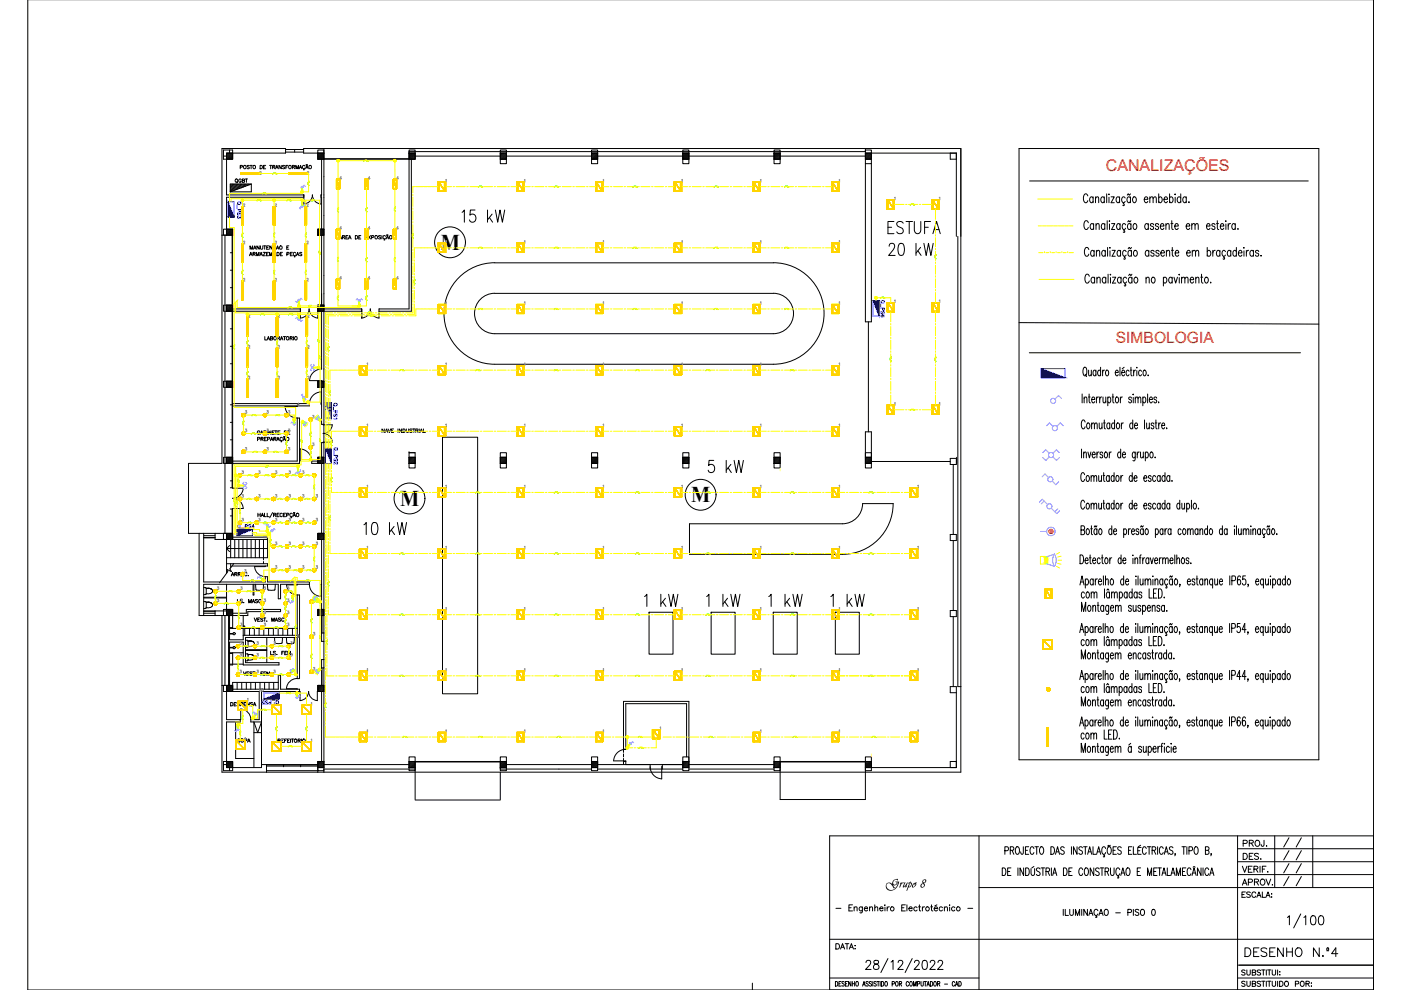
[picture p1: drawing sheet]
<svg xmlns="http://www.w3.org/2000/svg" width="297mm" height="210mm" viewBox="0 0 297 210" stroke-linecap="round" stroke-linejoin="round" font-family="sans-serif">
<defs><g id="words">
<text font-size="6.2" x="149.2" y="101.6">5 kW</text>
<text font-size="5.7" x="97" y="48.3">15 kW</text>
<g font-size="5.7" fill="#ff0">
<text x="187.3" y="50.8">ESTUFA</text>
<text x="187.7" y="55.4">20 kW</text>
<text x="135.8" y="129.8">1 kW</text>
<text x="148.9" y="129.8">1 kW</text>
<text x="162.3" y="129.8">1 kW</text>
<text x="175.3" y="129.8">1 kW</text>
</g>
<text font-size="5.7" fill="#ffd400" x="76.2" y="114.7">10 kW</text>
<g font-size="5.3">
<text x="271.3" y="181">/ /</text>
<text x="271.3" y="189.1">/ /</text>
</g>
<g font-size="4.9">
<text x="271.3" y="183.4">/ /</text>
<text x="271.3" y="186.3">/ /</text>
<text x="263.2" y="203.9">DESENHO N.º4</text>
</g>
<g font-size="4.8">
<text x="93.4" y="52.9">M</text>
<text x="84.9" y="107.2">M</text>
<text x="146.6" y="106.4">M</text>
</g>
<g font-size="3.5" fill="#ff0">
<text x="57.9" y="75.1">2</text>
<text x="55" y="115.4">15</text>
</g>
<text font-size="3.5" fill="#707070" x="54" y="147.8">10</text>
<text font-size="3.4" fill="#f00" x="234.4" y="36.2">CANALIZAÇÕES</text>
<text font-size="3.3" fill="#f00" x="236.6" y="72.6">SIMBOLOGIA</text>
<g font-size="3.1" fill="#ffd400">
<text x="71.3" y="39.2">4</text>
<text x="77.3" y="39.2">4</text>
<text x="83.3" y="39.2">4</text>
<text x="71.3" y="49.7">4</text>
<text x="77.3" y="49.7">4</text>
<text x="83.3" y="49.7">4</text>
<text x="71.3" y="60.3">4</text>
<text x="64.9" y="150.6">1</text>
<text x="64.9" y="158.4">1</text>
</g>
<g font-size="3.1" fill="#ff0">
<text x="50.8" y="60.7">2</text>
<text x="57.5" y="60.7">2</text>
<text x="64.2" y="60.7">2</text>
<text x="93.5" y="65.6">1</text>
<text x="143.6" y="65.6">1</text>
<text x="160.2" y="65.6">1</text>
<text x="51.9" y="68.4">2</text>
<text x="57.9" y="68.4">2</text>
<text x="64.2" y="68.4">2</text>
<text x="51.9" y="81.5">2</text>
<text x="57.9" y="81.5">2</text>
<text x="64.2" y="81.5">2</text>
<text x="93.5" y="78.7">1</text>
<text x="143.6" y="78.7">1</text>
<text x="160.2" y="78.7">1</text>
<text x="62.1" y="87.1">4</text>
<text x="57.5" y="106.5">3</text>
<text x="60.3" y="106.5">3</text>
<text x="63.1" y="106.5">3</text>
<text x="66" y="106.5">3</text>
<text x="65.6" y="128.4">3</text>
<text x="93.5" y="130.5">1</text>
<text x="143.6" y="130.5">1</text>
<text x="160.2" y="130.5">1</text>
<text x="65.6" y="143.2">3</text>
<text x="58.6" y="158.4">1</text>
</g>
<text font-size="2.6" x="187.7" y="188.2">Grupo 8</text>
</g></defs>
<!-- layer: Desenho base -->
<g fill="none" stroke="#000" stroke-width=".21">
<path d="M47.4 31.8h1.9v2h-1.9zM48 32.5h1.3v1.3h-1.3zM48.2 32.5l-.2 .1M48.4 32.5l-.4 .3M48.6 32.5l-.6 .6h-.6M48.7 31.8v.7M48.9 32.5l-.9 .8M49.1 32.5l-1.1 1M49.3 32.5l-1.3 1.3M49.3 32.7l-1.1 1.1M49.3 32.9l-.8 .9M49.3 33.1l-.6 .7"/>
<path d="M49.3 33.4l-.4 .4M49.3 33.6l-.1 .2M50.2 38.5l.2 .2M50.9 35.4h.5v-.3h-.5v.7M51.1 38.1a.27 .27 0 0 0-.3-.2 .27 .27 0 0 0-.2 .3v.2a.27 .27 0 0 0 .3 .3 .27 .27 0 0 0 .2-.3h-.1M51.4 38.3h.4v-.3l-.4-.1v.8l.4-.1 .1-.2-.2-.1M52 37.9h.5M52.2 37.9v.8M52.9 35.2h-.5l.5 .4-.2 .2-.3-.1M53 35.1h.5M53.2 35.1v.7M55.1 35.1h.3a.39 .39 0 0 1 .2 .3 .39 .39 0 0 1-.2 .4h-.3z"/>
<path d="M55.9 35.4h.2M56.3 35.1h-.4v.7h.4M57.2 35.1h.4M57.4 35.1v.7M57.8 35.4h.4l.1-.2-.5-.1v.7M58 35.4l.3 .4M58.4 35.8l.3-.7 .3 .7M58.5 35.5h.4M59.6 35.1v.7l-.5-.7v.7M60.4 35.2h-.5l.5 .4-.2 .2-.3-.1M60.5 31.7h3.9M60.5 32.3h3.9"/>
<path d="M60.6 35.4h.3M61.1 35.1h-.5v.7M62 35.4l.4-.1v-.2h-.4v.7M62.2 35.4l.3 .4M62.5 31.7v.6M62.7 35.8v-.7l.3 .7 .3-.7v.7M63.4 35.8l.3-.7 .3 .7M63.5 35.5h.4M64.4 35.8l.1 .2h-.2M64.7 35.2a.27 .27 0 0 0-.4-.1 .27 .27 0 0 0-.2 .2 .3 .3 0 0 0 .2 .4 .3 .3 0 0 0 .4-.1M64.8 35.8l.3-.7 .2 .7M64.9 35.5h.3"/>
<path d="M64.9 34.9h.1M64.9 35h.1M65 35h.1M65.2 34.9l-.1 .1M67.4 32.5h1.3v1.3h-1.3zM67.4 32.5v-.7h1.3v.7M67.4 32.5v1.3M67.5 32.5l-.1 .1M67.8 32.5l-.4 .3M68 32.5l-.6 .6M68.2 33.8l-.1 9.5a1.94 1.94 0 0 1-1.9-2 1.94 1.94 0 0 1-1.8 2v-2h-16.4v-8.8h12.5v-1h-13.4v66.7h-7.1v14.9h9.3M68.2 32.5l-.8 .8"/>
<path d="M68.4 32.5l-1 1M68.7 31.5v108.3M68.7 32.5h-4.3v-1h139.3v132.2h-156.6v-33.2M68.7 33.6h18M68.7 32.7l-1.1 1.1M68.7 32.5l-1.3 1.3M68.7 32.9l-.9 .9M68.7 33.1l-.6 .7M68.7 33.4l-.4 .4M68.7 33.6l-.2 .2M86.7 32.5v-.7h1.3v.7M86.7 32.5h1.3v1.3h-1.3z"/>
<path d="M86.7 32.5h1.3M86.9 32.5l-.2 .1M87.1 32.5l-.4 .3M87.3 32.5l-.6 .6M87.6 32.5l-.9 .8M87.8 32.5l-1.1 1M88 32.5v1.3h-20.6M88 32.9l-.8 .9v32.2h-6.8M88 32.7l-1 1.1M88 32.5l-1.3 1.3M88 33.1l-.6 .7M88 33.4l-.4 .4"/>
<path d="M88 33.6l-.1 .2M106.1 32.5h1.3v1.3h-1.3zM106.1 32.5v-.7h1.3v.7M106.1 33.8v.9h1.3v-.9M106.1 32.5v1.3M106.1 33.8h1.3M106.1 32.5h1.3M106.2 32.5l-.1 .1M106.5 32.5l-.4 .3M106.7 32.5l-.6 .6h-18.1M106.9 32.5l-.8 .8M107.1 32.5l-1 1"/>
<path d="M107.4 32.5v1.3M107.4 32.7l-1.1 1.1M107.4 32.5l-1.3 1.3M107.4 32.9l-.9 .9M107.4 33.1l-.6 .7M107.4 33.4l-.4 .4M107.4 33.6l-.2 .2M125.4 32.5h1.3v1.3h-1.3zM125.4 32.5v-.7h1.3v.7M125.4 33.8v.9h1.3v-.9M125.4 33.8h1.3M125.4 32.5h1.3"/>
<path d="M125.4 32.5v1.3M125.6 32.5l-.2 .1M125.8 32.5l-.4 .3M126 32.5l-.6 .6h-18M126.2 32.5l-.8 .8M126.5 32.5l-1.1 1M126.7 32.5v1.3M126.7 32.7l-1 1.1M126.7 32.5l-1.3 1.3M126.7 32.9l-.8 .9M126.7 33.1l-.6 .7M126.7 33.4l-.4 .4"/>
<path d="M126.7 33.6l-.1 .2M144.8 32.5h1.3v1.3h-1.3zM144.8 32.5v-.7h1.3v.7M144.8 33.8v.9h1.3v-.9M144.8 33.8h1.3M144.8 32.5h1.3M144.8 32.5v1.3M144.9 32.5l-.1 .1M145.1 32.5l-.3 .3M145.4 32.5l-.6 .6h-18.1M145.6 32.5l-.8 .8M145.8 32.5l-1 1"/>
<path d="M146.1 32.5v1.3M146.1 32.7l-1.1 1.1M146.1 32.5l-1.3 1.3M146.1 32.9l-.9 .9M146.1 33.1l-.6 .7M146.1 33.4l-.4 .4M146.1 33.6l-.2 .2M164.1 32.5h1.3v1.3h-1.3zM164.1 32.5v-.7h1.3v.7M164.1 33.8v.9h1.3v-.9M164.1 33.8h1.3M164.1 32.5h1.3"/>
<path d="M164.1 32.5v1.3M164.3 32.5l-.2 .1M164.5 32.5l-.4 .3M164.7 32.5l-.6 .6h-18M165 32.5l-.9 .8M165.2 32.5l-1.1 1M165.4 32.5v1.3M165.4 33.4l-.4 .4M165.4 32.7l-1.1 1.1M165.4 32.5l-1.3 1.3M165.4 32.9l-.8 .9M165.4 33.1l-.6 .7"/>
<path d="M165.4 33.6l-.1 .2M183.5 32.5h1.2v1.3h-1.2zM183.5 32.5v-.7h1.2v.7M183.5 33.8v.9h1.2v-.9M183.5 31.5v.6h-96.8v33.4h-6.3v2M183.5 32.5v1.3M183.5 34.7v33.5h1.2v-33.5M183.5 33.8h1.2M183.5 32.5h19.3v17.6M183.6 32.5l-.1 .1M183.8 32.5l-.3 .3M184.1 32.5l-.6 .6h-18.1"/>
<path d="M184.3 32.5l-.8 .8M184.5 32.5l-1 1M184.7 32.5v1.3M184.7 32.7l-1 1.1M184.7 32.5l-1.2 1.3M184.7 32.9l-.8 .9M184.7 33.1l-.5 .7M184.7 33.4l-.3 .4M184.7 33.6l-.1 .2M201.5 32.5v1.3h1.3M218.3 38.4h59.1M47.1 49.9h2.2"/>
<path d="M47.7 49.9v63.2M48 49.9h-.6v-1.3h1.9v54.9h2.3a2.25 2.25 0 0 1-2.3 2.2 2.25 2.25 0 0 1 2.3 2.1h-2.3v6.6M48 48.6h1.3v1.3h-1.3zM48.2 48.6l-.2 .1M48.4 48.6l-.4 .4M48.6 48.6l-.6 .6M48.8 53.6h.5M48.8 57.3h.5M48.9 48.6l-.9 .8M49.1 48.6l-1.1 1M49.2 49.9v14.8M49.3 48.6l-1.3 1.3"/>
<path d="M49.3 48.8l-1.1 1.1M49.3 49l-.8 .9M49.3 49.3l-.6 .6M49.3 49.5l-.4 .4M49.3 49.7l-.1 .2M52.9 54.2l.3-.7 .3 .7M53 52.8v-.7l.3 .7 .3-.7v.7M53 54h.4M53.6 53.8h.4l.1-.2-.5-.1v.7M53.7 52.8l.3-.7 .3 .7M53.9 52.6h.3M53.9 53.8l.2 .4"/>
<path d="M54.4 54.2v-.7l.2 .7 .3-.7v.7M55 52.1v.7l-.5-.7v.7M55.1 54.2l.3-.7 .2 .7M55.2 54h.3M55.2 52.1l.1 .6 .1 .1 .3-.1v-.6M55.8 53.5h.5l-.5 .7h.5M55.9 52.1h.5M56.1 52.1v.7M56.5 53.8h.3M56.5 52.5h.3M56.9 53.5h-.4v.7h.4M57 52.1h-.5v.7h.5"/>
<path d="M57.2 54.2v-.7l.2 .7 .3-.7v.7M57.7 52.1v.7l-.5-.7v.7M58.4 52.3a.27 .27 0 0 0-.3-.2 .27 .27 0 0 0-.2 .3v.2a.27 .27 0 0 0 .2 .2 .27 .27 0 0 0 .3-.1M58.6 52.8l.3-.7 .2 .7M58.7 52.6h.3M58.7 53.5h.3a.38 .38 0 0 1 .2 .4 .38 .38 0 0 1-.2 .3h-.3zM59.4 53.8h.3M59.9 53.5h-.5v.7h.5M60.8 52.5h.3M60.8 53.9l.4-.1 .1-.2-.5-.1v.7M61.2 52.1h-.4v.7h.4M61.6 53.8h.2"/>
<path d="M62 53.5h-.4v.7h.4M62.4 54.2l.2 .2h-.2M62.7 53.7a.26 .26 0 0 0-.3-.2 .26 .26 0 0 0-.2 .3v.1a.26 .26 0 0 0 .2 .3 .26 .26 0 0 0 .3-.1M62.8 54.2l.3-.7 .3 .7M62.9 54h.4M64 53.6h-.5l.5 .3-.1 .3-.4-.1M64.4 41.8h-16.4v8.1M67.4 48.6h1.3v1.3h-1.3zM67.4 48.6h1.3l-1.3 1.3zM67.4 49.9h1.3M67.5 48.6l-.1 .1M67.8 48.6l-.4 .4"/>
<path d="M68 48.6l-.6 .6M68.1 41.8l.1 6.8M68.2 49.9v14.8M68.2 48.6l-.8 .8M68.4 48.6l-1 1M68.7 48.8l-1.1 1.1M68.7 49l-.9 .9M68.7 49.3l-.6 .6M68.7 49.5l-.4 .4M68.7 49.7l-.2 .2M75.3 49.9h.3a.38 .38 0 0 1 .2 .4 .38 .38 0 0 1-.2 .4h-.3zM76.1 50.3h.2"/>
<path d="M76.5 49.9h-.4v.8h.4M81 49.9v.8M81.5 50.7l.1 .2h-.2M81.7 50.1a.27 .27 0 0 0-.3-.2 .27 .27 0 0 0-.2 .3 .3 .3 0 0 0 .1 .4 .3 .3 0 0 0 .4-.1M81.9 50.7l.3-.8 .2 .8M82 50.4h.3M82.2 49.9h-.2M96.9 59.3a10.7 10.7 0 0 1 8-3.6h59.1a10.8 10.8 0 0 1 10.7 10.8 10.8 10.8 0 0 1-10.7 10.7h-59.1a10.8 10.8 0 0 1-9.8-6.3 10.8 10.8 0 0 1 1.8-11.6zM203.1 50.1v95.5h.6M230.6 41.5l-.3-.4a1.06 1.06 0 0 0-.3 1.8l.3 .1 .3-.5M230.7 47.2a.43 .43 0 0 0-.4-.4 .43 .43 0 0 0-.4 .4v1a.43 .43 0 0 0 .7 .4l.1-.4M230.9 52.9a.43 .43 0 0 0-.7-.4 1.37 1.37 0 0 0 .1 1.8 .48 .48 0 0 0 .6-.4"/>
<path d="M231 58.6a.44 .44 0 0 0-.7-.4 1.44 1.44 0 0 0 .1 1.8h.2l.4-.4M231.8 42l-.2-.2a.58 .58 0 0 0-.6 .4 .58 .58 0 0 0 .2 .7l.3 .1 .3-.3M231.8 41.7v1.3M231.9 47.7l-.3-.3a.64 .64 0 0 0-.5 .6 .64 .64 0 0 0 .5 .7l.3-.3M231.9 47.4v1.3M232 53.4l-.3-.3a.64 .64 0 0 0-.5 .6 .64 .64 0 0 0 .5 .6l.3-.2M232 53.1v1.2M232.1 59l-.1-.1a.6 .6 0 0 0-.8 .4 .6 .6 0 0 0 .4 .7l.5-.3M232.1 58.8v1.2M232.3 42.1l.3-.4 .3 .1v1.2M232.3 41.7v1.3M232.4 47.8l.3-.4 .3 .1 .1 1.2"/>
<path d="M232.4 47.4v1.3M232.5 53.4l.3-.3 .3 .1 .1 1.1M232.5 53.1v1.2M232.6 59.1l.3-.3 .3 .1 .1 1.1M232.6 58.8v1.2M234.1 42l-.1-.2a.58 .58 0 0 0-.7 .4 .58 .58 0 0 0 .3 .7l.3 .1 .2-.3M234.1 41.7v1.3M234.2 47.7l-.2-.3a.64 .64 0 0 0-.5 .6 .64 .64 0 0 0 .5 .7l.2-.3M234.2 47.4v1.3M234.3 53.4l-.2-.3a.64 .64 0 0 0-.5 .6 .64 .64 0 0 0 .5 .6l.2-.2M234.3 53.1v1.2M234.4 59l-.1-.1a.6 .6 0 0 0-.7 .4 .6 .6 0 0 0 .4 .7l.4-.3"/>
<path d="M234.4 58.8v1.2M234.6 41.1v1.9M234.7 46.8v1.9M234.8 52.5v1.8M234.9 58.1v1.9M235.1 41.1v.2zM235.1 41.8v1.2M235.2 46.8v.2zM235.2 47.5v1.2M235.3 52.5v.1zM235.3 53.2v1.1M235.4 58.1v.2z"/>
<path d="M235.4 58.9v1.1M235.6 41.7h.6l-.6 1.3h.6M235.7 47.4h.7l-.7 1.3h.7M235.8 53.1h.7l-.7 1.2h.7M235.9 58.8h.7l-.7 1.2h.7M237.4 42l-.2-.2a.58 .58 0 0 0-.6 .4 .58 .58 0 0 0 .2 .7l.3 .1 .3-.3M237.4 41.7v1.3M237.5 47.7l-.3-.3a.64 .64 0 0 0-.5 .6 .64 .64 0 0 0 .5 .7l.3-.3M237.5 47.4v1.3M237.6 53.4l-.3-.3a.64 .64 0 0 0-.5 .6 .64 .64 0 0 0 .5 .6l.3-.2M237.6 53.1v1.2M237.7 59l-.1-.1a.6 .6 0 0 0-.8 .4 .6 .6 0 0 0 .4 .7l.5-.3"/>
<path d="M237.7 58.8v1.2M238.2 43l.2 .5h-.3M238.3 48.7l.2 .5h-.3M238.4 54.3l.2 .6h-.3M238.6 42l-.2-.2a.58 .58 0 0 0-.6 .4 .58 .58 0 0 0 .2 .7l.3 .1 .3-.3M238.7 47.7l-.3-.3a.64 .64 0 0 0-.5 .6 .64 .64 0 0 0 .5 .7l.3-.3M238.8 53.4l-.3-.3a.64 .64 0 0 0-.5 .6 .64 .64 0 0 0 .5 .6l.3-.2M238.9 59l-.2-.1a.6 .6 0 0 0-.7 .4 .6 .6 0 0 0 .4 .7l.5-.3M239.7 41.1l-.2 .3-.3-.3-.2 .3M239.7 42l-.1-.2a.58 .58 0 0 0-.7 .4 .58 .58 0 0 0 .2 .7l.3 .1 .3-.3M239.7 41.7v1.3M239.8 46.8l-.2 .2-.3-.2-.2 .2"/>
<path d="M239.8 47.7l-.3-.3a.64 .64 0 0 0-.5 .6 .64 .64 0 0 0 .5 .7l.3-.3M239.8 47.4v1.3M239.9 52.5l-.2 .2-.3-.2-.2 .2M239.9 53.4l-.3-.3a.64 .64 0 0 0-.5 .6 .64 .64 0 0 0 .5 .6l.3-.2M239.9 53.1v1.2M240 58.1l-.2 .3-.2-.3-.3 .3M240 59l-.1-.1a.6 .6 0 0 0-.8 .4 .6 .6 0 0 0 .5 .7l.4-.3M240 58.8v1.2M240.3 41.8a.58 .58 0 0 1 .7 .4 .58 .58 0 0 1-.3 .7l-.1 .1a.66 .66 0 0 1-.5-.5 .66 .66 0 0 1 .2-.7zM240.4 47.5a.6 .6 0 0 1 .7 .4 .6 .6 0 0 1-.4 .8l-.4-.3-.1-.5zM240.5 53.2l.1-.1a.64 .64 0 0 1 .5 .6 .64 .64 0 0 1-.5 .6l-.3-.5zM240.6 58.9a.6 .6 0 0 1 .7 .4 .6 .6 0 0 1-.4 .7 .66 .66 0 0 1-.5-.5 .66 .66 0 0 1 .2-.6z"/>
<path d="M242.6 42.3h.8l-.2-.5a.6 .6 0 0 0-.7 .4 .6 .6 0 0 0 .4 .8l.5-.3M243 59.1l.3-.3 .3 .1 .1 1.1M243 58.8v1.2M243.5 47.7l-.2-.2a.6 .6 0 0 0-.7 .4 .6 .6 0 0 0 .4 .8l.5-.3M243.5 47.4v1.3M243.6 53.4l-.3-.3a.64 .64 0 0 0-.5 .6 .64 .64 0 0 0 .5 .6l.3-.2M243.6 53.1v1.2M243.8 42.1l.3-.4 .3 .1 .1 1.2M243.8 41.7v1.3M244.3 58.9a.58 .58 0 0 1 .7 .3 .58 .58 0 0 1-.3 .7l-.1 .1a.66 .66 0 0 1-.5-.5 .66 .66 0 0 1 .2-.6zM244.5 42.1l.3-.4 .3 .1 .1 1.2M244.6 47.7a.36 .36 0 0 0-.4-.3 .36 .36 0 0 0-.3 .3l.6 .4 .1 .3a.36 .36 0 0 1-.4 .3 .36 .36 0 0 1-.3-.3"/>
<path d="M244.7 53.4l-.3-.3-.3 .1-.1 .2 .2 .2 .4 .2 .1 .3a.36 .36 0 0 1-.4 .2 .36 .36 0 0 1-.3-.2M245.6 47.7a.36 .36 0 0 0-.3-.3 .36 .36 0 0 0-.4 .3l.7 .4v.3a.36 .36 0 0 1-.3 .3 .36 .36 0 0 1-.4-.3M245.7 42l.1-.2a.58 .58 0 0 1 .7 .4 .58 .58 0 0 1-.3 .7l-.3 .1-.2-.3M245.7 41.1v1.9M245.8 53.4l-.3-.3-.4 .1v.2l.1 .2 .5 .2 .1 .3a.36 .36 0 0 1-.4 .2 .36 .36 0 0 1-.3-.2M246 47.9h.8l-.2-.4a.6 .6 0 0 0-.7 .4 .6 .6 0 0 0 .4 .8l.5-.3M246.1 53.6h.8l-.3-.5a.64 .64 0 0 0-.5 .6 .64 .64 0 0 0 .5 .6l.3-.2M246.7 59l.1-.1a.58 .58 0 0 1 .7 .3 .58 .58 0 0 1-.3 .7l-.3 .1-.2-.3M246.7 58.8v1.8M246.8 42.3h.7l-.1-.5a.58 .58 0 0 0-.7 .4 .58 .58 0 0 0 .3 .7l.3 .1 .2-.3M247.2 47.8l.3-.4 .3 .1 .1 1.2M247.2 47.4v1.3"/>
<path d="M247.3 53.4l.3-.3 .3 .1 .1 1.1M247.3 53.1v1.2M248 42l.1-.2a.58 .58 0 0 1 .7 .4 .58 .58 0 0 1-.3 .7l-.3 .1-.2-.3M248 41.1v1.9M248.2 47.4h.5M248.4 53.1h.4M248.4 46.8v1.5l.1 .3 .3 .1M248.5 59l-.1-.1a.58 .58 0 0 0-.7 .3 .58 .58 0 0 0 .3 .7l.3 .1 .2-.3M248.5 58.8v1.2M248.5 52.5v1.5l.1 .2 .3 .1M248.9 58.8l.4 1.2 .3-1.2M249.1 47.9h.7l-.2-.5a.64 .64 0 0 0-.5 .6 .64 .64 0 0 0 .5 .7l.2-.3"/>
<path d="M249.2 53.6h.7l-.2-.5a.64 .64 0 0 0-.5 .6 .64 .64 0 0 0 .5 .6l.2-.2M249.2 41.1v.2zM249.2 41.8v1.2M250 58.1v.2zM250 58.9v1.1M250.3 42l-.1-.2a.6 .6 0 0 0-.7 .4 .6 .6 0 0 0 .4 .8l.4-.3M250.3 41.1v1.9M250.5 59.1l.3-.3 .3 .1 .1 1.1M250.5 58.8v1.2M251.2 59.1l.3-.3 .3 .1 .1 1.1M251.5 47.9h.8l-.2-.4a.6 .6 0 0 0-.7 .4 .6 .6 0 0 0 .4 .8l.5-.3M251.5 42l-.1-.2a.6 .6 0 0 0-.7 .4 .6 .6 0 0 0 .4 .8l.4-.3"/>
<path d="M251.5 41.7v1.3M251.6 53.6h.8l-.3-.5a.64 .64 0 0 0-.5 .6 .64 .64 0 0 0 .5 .6l.3-.2M252.1 42.8v.2zM252.3 59.3h.8l-.2-.4a.58 .58 0 0 0-.6 .3 .58 .58 0 0 0 .2 .7l.3 .1 .3-.3M252.7 47.8l.3-.4 .3 .1 .1 1.2M252.7 47.4v1.3M252.8 53.4l.3-.3 .3 .1 .1 1.1M252.8 53.1v1.2M253.4 47.8l.3-.4 .3 .1v1.2M253.5 53.4l.3-.3 .3 .1 .1 1.1M253.5 59.1l.3-.3 .3 .1 .1 1.1M253.5 58.8v1.2"/>
<path d="M254.6 58.8h.4M254.7 58.1v1.6l.1 .2 .3 .1M255.6 58.9a.58 .58 0 0 1 .6 .3 .58 .58 0 0 1-.2 .7l-.1 .1a.66 .66 0 0 1-.6-.5 .66 .66 0 0 1 .3-.6zM255.8 47.9h.7l-.2-.5a.64 .64 0 0 0-.5 .6 .64 .64 0 0 0 .5 .7l.2-.3M256 53.4l.2-.3a.64 .64 0 0 1 .5 .6 .64 .64 0 0 1-.5 .6l-.2-.2M256 52.5v1.8M256.7 59.8v.2zM257.1 53.1v1.2M257.6 47.7a.34 .34 0 0 0-.3-.3 .34 .34 0 0 0-.4 .3l.2 .2 .4 .2 .1 .3a.34 .34 0 0 1-.3 .3 .34 .34 0 0 1-.4-.3M257.6 53.1a.5 .5 0 0 0-.5 .5M257.9 47.4h.4M258.1 46.8v1.5l.1 .3 .2 .1"/>
<path d="M258.6 53.4l-.2-.3a.64 .64 0 0 0-.5 .6 .64 .64 0 0 0 .5 .6l.2-.2M258.6 53.1v1.2M258.7 47.9h.8l-.2-.4a.6 .6 0 0 0-.6 .4 .6 .6 0 0 0 .3 .8l.5-.3M259.4 54.3l.2 .6h-.3M259.8 53.4l-.2-.3a.64 .64 0 0 0-.5 .6 .64 .64 0 0 0 .5 .6l.2-.2M259.9 46.8v.2zM259.9 47.5v1.2M260.4 47.4v1.3M260.9 47.4a.47 .47 0 0 0-.5 .5M260.9 53.4l-.2-.3a.64 .64 0 0 0-.5 .6 .64 .64 0 0 0 .5 .6l.2-.2M260.9 53.1v1.2M261.9 47.7l-.3-.3a.64 .64 0 0 0-.4 .6 .64 .64 0 0 0 .4 .7l.3-.3"/>
<path d="M261.9 47.4v1.3M262.1 53.4l-.2-.3a.64 .64 0 0 0-.5 .6 .64 .64 0 0 0 .5 .6l.2-.2M262.1 52.5v1.8M262.5 48.5v.2zM262.6 53.6h.7l-.2-.5a.64 .64 0 0 0-.5 .6 .64 .64 0 0 0 .5 .6l.2-.2M263.7 52.5v.1zM263.7 53.2v1.1M264.3 53.1v1.2M264.7 53.1a.5 .5 0 0 0-.4 .5M265.8 53.4l-.3-.3a.64 .64 0 0 0-.5 .6 .64 .64 0 0 0 .5 .6l.3-.2M265.8 53.1v1.2M266.9 53.4l-.3-.3-.4 .1v.2l.2 .2 .4 .2 .1 .3a.36 .36 0 0 1-.4 .2 .36 .36 0 0 1-.3-.2"/>
<path d="M267.4 54.2v.1zM48 64.7h-.6v1.3h.6M48 64.7h1.3v1.3h-1.3zM48 64.7v1.3M48 66h15.7M48 64.7h1.3M48.2 64.7l-.2 .1M48.4 64.7l-.4 .4M48.6 64.7l-.6 .6M48.8 77.1h.5M48.8 73.4h.5M48.8 69.7h.5"/>
<path d="M48.8 61h.5M48.9 64.7l-.9 .8M49.1 64.7l-1.1 1.1M49.2 66v14.8M49.3 64.7l-1.3 1.3M49.3 64.9l-1.1 1.1M49.3 65.2l-.8 .8M49.3 65.4l-.6 .6M49.3 65.6l-.4 .4M49.3 65.8l-.1 .2M49.3 65.5h14.4M56.1 71.4v.7h.4"/>
<path d="M61.5 71.7h.4l.1-.2-.5-.1v.7M61.7 71.7l.3 .4M62.2 71.4v.7M67.4 64.7h1.3v1.3h-1.3zM67.4 64.7h1.3l-1.3 1.3zM67.4 66h9.3M67.5 64.7l-.1 .1M67.8 64.7l-.4 .4M68 64.7l-.6 .6M68.2 66v12.2M68.2 78.2a2.57 2.57 0 0 0-2.6 2.5M68.2 64.7l-.8 .8"/>
<path d="M68.4 64.7l-1 1.1M68.7 64.9l-1.1 1.1M68.7 65.2l-.9 .8M68.7 65.4l-.6 .6M68.7 65.6l-.4 .4M68.7 65.8l-.2 .2M68.7 65.5h8v2M76.7 67.4a1.94 1.94 0 0 0 1.8-1.9 1.94 1.94 0 0 0 1.9 1.9M104.9 62.2a4.3 4.3 0 0 0-4.3 4.3 4.3 4.3 0 0 0 4.3 4.3h59.1a4.3 4.3 0 0 0 4.2-4.3 4.3 4.3 0 0 0-4.2-4.3M104.9 62.2h59.1M184.1 68.2v23.4M216.1 68.4l63.5 .3"/>
<path d="M218.2 74.8h57.5M229.8 77.9h.1a1.06 1.06 0 0 1 .4 1.5l-.2 .3a.79 .79 0 0 1-.5-1.1zM230.1 79.3l.3 .6M230.8 78.5l.1 1.1 .2 .1 .3-.4M231.4 78.5v1.2M232.4 78.7l-.3-.2a.65 .65 0 0 0-.4 .6 .65 .65 0 0 0 .4 .6l.3-.3M232.4 78.5v1.2M233.3 78.7l-.2-.2a.64 .64 0 0 0-.4 .6 .64 .64 0 0 0 .4 .6l.2-.3M233.3 77.9v1.8M233.8 78.5v1.2M234.2 78.5l-.3 .1-.1 .4M234.5 78.6l.1-.1a.64 .64 0 0 1 .5 .6 .64 .64 0 0 1-.5 .6l-.2-.5z"/>
<path d="M236.5 79h.6l-.2-.5a.64 .64 0 0 0-.4 .6 .64 .64 0 0 0 .4 .6l.2-.3M237.5 77.9v1.8M237.8 79h.6l-.2-.5a.64 .64 0 0 0-.4 .6 .64 .64 0 0 0 .4 .6l.2-.3M238.3 77.9l-.4 .3M238.5 60l.2 .6h-.3M239.4 78.7l-.2-.2a.64 .64 0 0 0-.5 .6 .64 .64 0 0 0 .5 .6l.2-.3M239.6 78.5h.4M239.8 77.9v1.4v.3l.3 .1M240.4 78.5v1.2M240.8 78.5l-.3 .1-.1 .4M241 77.9v.1zM241 78.6v1.1"/>
<path d="M242 78.7l-.2-.2a.65 .65 0 0 0-.4 .6 .65 .65 0 0 0 .4 .6l.2-.3M242.5 78.6l.1-.1a.64 .64 0 0 1 .4 .6 .64 .64 0 0 1-.4 .6l-.3-.5zM243.4 79.5v.2zM48 80.8h-.6v1.3h.6M48 97h-.6v1.2h.6M48 80.8h1.3v1.3h-1.3zM48 97h1.3v1.2h-1.3zM48 80.8v1.3M48 97v1.2M48 97h1.3M48 82.1h1.3M48 80.8h1.3"/>
<path d="M48.2 80.8l-.2 .2M48.2 97l-.2 .1M48.4 80.8l-.4 .4M48.4 97l-.4 .3M48.6 80.8l-.6 .6M48.6 97l-.6 .6M48.8 93.3h.5M48.8 89.5h.5M48.8 85.8h.5M48.9 80.8l-.9 .9M48.9 97l-.9 .8M49.1 80.8l-1.1 1.1"/>
<path d="M49.1 97l-1.1 1M49.2 82.1v14.9M49.2 98.2v5.2M49.3 80.8l-1.3 1.3M49.3 97l-1.3 1.2M49.3 85.6h16.3M49.3 86.1h13.7M49.3 81.1l-1.1 1M49.3 81.3l-.8 .8M49.3 81.5l-.6 .6M49.3 81.7l-.4 .4M49.3 82l-.1 .1"/>
<path d="M49.3 97.2l-1.1 1M49.3 97.4l-.8 .8M49.3 97.6l-.6 .6M49.3 97.9l-.4 .3M49.3 98.1l-.1 .1M54.6 93.1h.4l.1-.2-.5-.2v.7M55.1 91.5a.27 .27 0 0 0-.3-.2 .27 .27 0 0 0-.2 .3 .3 .3 0 0 0 .1 .4 .3 .3 0 0 0 .4-.1l-.2-.1M55.2 92.1l.3-.8 .3 .8M55.3 93.1l.4-.1 .1-.1-.5-.2v.7M55.3 91.8h.4M55.5 93.1l.3 .3M55.9 91.7l.5-.1v-.2l-.5-.1v.8l.5-.1v-.2l-.2-.1"/>
<path d="M56 93.1h.3M56.5 92.7h-.5v.7h.5M56.7 91.3v.8M56.7 93.1h.4l.1-.3-.5-.1v.7M57.3 93.4l.3-.7 .3 .7M57.4 91.3v.8l-.5-.8v.8M57.4 93.2h.4M57.7 91.7h.3M58 93.1l.5-.1v-.1l-.5-.2v.7M58.2 91.3h-.5v.8h.5M58.3 91.3h.4M58.3 93.1l.2 .3"/>
<path d="M58.5 91.3v.8M58.7 93.4l.2-.7 .3 .7M58.8 93.2h.3M58.9 91.7h.3M59.4 91.3h-.5v.8h.5M59.6 93.4l.1 .3h-.1M59.9 92.9a.27 .27 0 0 0-.3-.2 .27 .27 0 0 0-.2 .3 .3 .3 0 0 0 .1 .4 .3 .3 0 0 0 .4-.1M60 93.4l.3-.7 .3 .7M60.1 93.2h.4M60.3 91.3h.2a.39 .39 0 0 1 .3 .4 .39 .39 0 0 1-.3 .4h-.2zM60.4 92.6l-.3 .1M61 91.7h.3"/>
<path d="M61.5 91.3h-.5v.8h.5M63 86.2h-2.6a2.57 2.57 0 0 0 2.6 2.4M63 88.6v9.2h-13.7M63 88.6h.5v9.6h-15.8M63.6 95.2a2.57 2.57 0 0 1 2.5 2.6M63.6 95.2v2.6h-.1M65.6 85.7a2.57 2.57 0 0 1 2.4-2.6l.1 2.6h.1M65.6 80.7h2.6l-.8 1M67.4 80.8h1.3v1.3h-1.3zM67.4 97h1.3v1.2h-1.3zM67.4 97.8h-1.3v.4h2.6M67.4 97h1.3l-1.3 1.2z"/>
<path d="M67.4 82.1h1.3M67.4 80.8h1.3l-1.3 1.3M67.5 97l-.1 .1M67.8 80.8l-.4 .4M67.8 97l-.4 .3M68 80.8l-.6 .6M68 97l-.6 .6M68.2 82.1v7.9h.5M68.2 98.2v14.9M68.2 97l-.8 .8M68.4 80.8l-1 1.1M68.4 97l-1 1"/>
<path d="M68.5 90l1.9 .1a1.94 1.94 0 0 1-1.9 1.8 1.94 1.94 0 0 1 1.9 1.8M68.7 93.8h-.5v3.2M68.7 81.1l-1.1 1M68.7 81.3l-.9 .8M68.7 81.5l-.6 .6M68.7 81.7l-.4 .4M68.7 82l-.2 .1M68.7 97.2l-1.1 1M68.7 97.4l-.9 .8M68.7 97.6l-.6 .6M68.7 97.9l-.4 .3M68.7 98.1l-.2 .1"/>
<path d="M70.4 93.7l-1.9 .1M81.5 90.9v.8l-.5-.8v.8M81.7 91.7l.2-.8 .3 .8M81.8 91.4h.3M82.3 90.9l.3 .8 .2-.8M83 91.3h.3M83.4 90.9h-.4v.8h.4M84.4 90.9v.8M85.1 90.9v.8l-.4-.8v.8M85.4 90.9h.3a.4 .4 0 0 1 .2 .4 .4 .4 0 0 1-.2 .4h-.3zM86.2 90.9v.7l.2 .1 .2-.2v-.6M86.7 97v-1h1.3v1"/>
<path d="M86.7 98.2v1h1.3v-1M86.7 97h1.3v1.2h-1.3zM86.7 96h.1M86.7 98.2h1.3M86.7 97v1.2M86.7 97h1.3M86.7 96h1.3M86.9 97l-.2 .1M87.1 97l-.4 .3M87.3 97l-.6 .6M87.4 91.1h-.5l.5 .4-.2 .2-.3-.1M87.5 90.9h.5"/>
<path d="M87.6 97l-.9 .8M87.7 90.9v.8M87.8 97l-1.1 1M88 97v1.2M88 97.2l-1 1M88 97l-1.3 1.2M88 97.4l-.8 .8M88 97.6l-.6 .6M88 97.9l-.4 .3M88 98.1l-.1 .1M88.1 91.3h.5v-.3l-.5-.1v.8M88.4 91.3l.2 .4"/>
<path d="M88.9 90.9v.8M89.1 91.7l.2-.8 .3 .8M89.2 91.4h.3M89.8 90.9v.8h.4M93.8 92.7h7.5v54.4h-7.5zM106.1 97h1.3v1.2h-1.3zM106.1 98.2v1h1.3v-1M106.1 97v-1h1.3v1M106.1 98.2h1.3M106.1 97v1.2M106.1 97h1.3M106.2 97l-.1 .1"/>
<path d="M106.5 97l-.4 .3M106.7 97l-.6 .6M106.9 97l-.8 .8M107.1 97l-1 1M107.4 97v1.2M107.4 97.2l-1.1 1M107.4 97l-1.3 1.2M107.4 97.4l-.9 .8M107.4 97.6l-.6 .6M107.4 97.9l-.4 .3M107.4 98.1l-.2 .1M125.4 97h1.3v1.2h-1.3z"/>
<path d="M125.4 98.2v1h1.3v-1M125.4 97v-1h1.3v1M125.4 98.2h1.3M125.4 97h1.3M125.4 97v1.2M125.6 97l-.2 .1M125.8 97l-.4 .3M126 97l-.6 .6M126.2 97l-.8 .8M126.5 97l-1.1 1M126.7 97v1.2M126.7 97.2l-1 1"/>
<path d="M126.7 97l-1.3 1.2M126.7 97.4l-.8 .8M126.7 97.6l-.6 .6M126.7 97.9l-.4 .3M126.7 98.1l-.1 .1M144.8 97h1.3v1.2h-1.3zM144.8 98.2v1h1.3v-1M144.8 97v-1h1.3v1M144.8 98.2h1.3M144.8 97h1.3M144.8 97v1.2M144.9 97l-.1 .1"/>
<path d="M145.1 97l-.3 .3M145.4 97l-.6 .6M145.6 97l-.8 .8M145.8 97l-1 1M146.1 97v1.2M146.1 97.2l-1.1 1M146.1 97l-1.3 1.2M146.1 97.4l-.9 .8M146.1 97.6l-.6 .6M146.1 97.9l-.4 .3M146.1 98.1l-.2 .1M164.1 97h1.3v1.2h-1.3z"/>
<path d="M164.1 98.2v1h1.3v-1M164.1 97v-1h1.3v1M164.1 98.2h1.3M164.1 97h1.3M164.1 97v1.2M164.3 97l-.2 .1M164.5 97l-.4 .3M164.7 97l-.6 .6M165 97l-.9 .8M165.2 97l-1.1 1M165.4 97v1.2M165.4 97.2l-1.1 1"/>
<path d="M165.4 97l-1.3 1.2M165.4 97.4l-.8 .8M165.4 97.6l-.6 .6M165.4 97.9l-.4 .3M165.4 98.1l-.1 .1M183.5 97h1.2v1.2h-1.2zM183.5 98.2v1h1.2v-1M183.5 96h1.2v1h-1.2zM183.5 98.2h1.2M183.5 98.2v-6.6h1.2v6.6M183.6 97l-.1 .1M183.8 97l-.3 .3"/>
<path d="M184.1 97l-.6 .6M184.3 97l-.8 .8M184.5 97l-1 1M184.7 97.2l-1 1M184.7 97l-1.2 1.2M184.7 97.4l-.8 .8M184.7 97.6l-.5 .6M184.7 98.1l-.1 .1M201.5 97.2h1.3v1.3h-1.3zM201.5 97.8l-16.8 .1-.3 .3M202.1 98.5v14.8M202.8 97v1.2"/>
<path d="M42.2 113.1v17.4h5.5v14.8h-.6M43.2 114h2.4M43.2 113.6h2.4M43.2 113.1v10.3h13v-1.1h.5v1.1h8.9v.5M45.6 113.1v1.3h11.1v3.9h-8.7M48 114.4h-.6v-1.3h.6v8.5M48 113.1h1.3v1.3h-1.3zM48 116.3l.7 .7M48 116.3h8.7M48 119.5h8.7v.5h-7.5M48.2 113.1l-.2 .1M48.4 113.1l-.4 .4"/>
<path d="M48.6 113.1l-.6 .6M48.7 115.7l-.7 .6M48.8 103.4h.5M48.8 107.9h.5M48.8 102h.5M48.8 109.4h.5M48.9 113.1l-.9 .8M48.9 119.5v.9M49.1 113.1l-1.1 1M49.2 107.9v5.2M49.3 113.1l-1.3 1.3M49.3 114l-.4 .4v3.9"/>
<path d="M49.3 113.9h7.4M49.3 113.3l-1.1 1.1M49.3 113.5l-.8 .9M49.3 113.8l-.6 .6M49.3 114.2l-.1 .2M49.5 119.5l-.8 1.1 .4 .6-1-.5 .2 .5-1.7 2.4M49.8 114.4v3.9M50.6 114.4v3.9M51.5 114.4v3.9M52.4 114.4v3.9M53.2 114.4v3.9M54.1 114.4v3.9"/>
<path d="M54.7 108.8v.8M54.7 109.2h.5M55 114.4v3.9M55.2 108.8v.8M55.3 109.6l.3-.8 .3 .8M55.4 109.3h.4M55.9 114.4v4.3M55.9 119.1v.4M56.1 108.8v.8h.4M56.6 108.8v.8h.5M57.8 108.7l-.6 1.1M58 109.2l.4-.1 .1-.1-.5-.2v.8"/>
<path d="M58.3 109.2l.2 .4M58.7 109.2h.3M59.2 108.8h-.5v.8h.5M59.9 109a.26 .26 0 0 0-.3-.2 .26 .26 0 0 0-.2 .3 .3 .3 0 0 0 0 .4 .3 .3 0 0 0 .4-.1h.1M60.1 109.2h.3M60.6 108.8h-.5v.8h.5M60.8 109.2h.4l.1-.2-.5-.2v.8M61.7 109.6l.1 .1h-.1M62 109a.27 .27 0 0 0-.3-.2 .27 .27 0 0 0-.2 .3 .31 .31 0 0 0 0 .4 .31 .31 0 0 0 .4-.1h.1M62.1 109.6l.3-.8 .3 .8M62.2 109.3h.4M62.2 108.7h.1"/>
<path d="M62.3 108.7l-.1 .1M62.5 108.7h-.1M67.4 113.1h1.3v1.3h-1.3zM67.4 113.1h1.3l-1.3 1.3zM67.4 114.4h1.3M67.5 113.1l-.1 .1M67.8 113.1l-.4 .4M68 113.1l-.6 .6M68.2 114.4v14.8M68.2 113.1l-.8 .8M68.4 113.1l-1 1M68.7 113.3l-1.1 1.1"/>
<path d="M68.7 113.5l-.9 .9M68.7 113.8l-.6 .6M68.7 114l-.4 .4M68.7 114.2l-.2 .2M182.9 106.8h6.5M182.9 106.8a4.3 4.3 0 0 1-4.3 4.3h-32.4v6.4h32.4a10.8 10.8 0 0 0 10.8-10.7M201.5 113.3h1.3v1.3h-1.3zM202.1 114.6v14.8M43.2 124.6h.5v.7v.7l-.5 .1M43.2 127.5l.5 .1M43.2 129.6h2.4M43.2 130h2.4"/>
<path d="M43.2 129.5h4.8M43.2 126.6h4.8M43.2 126.8h4.8M43.7 127.6v1.3l-.5 .1M43.7 124.8h.1M43.8 124.8h-.1M43.8 124.8a.85 .85 0 0 1 1.2 .7l-.1 .1M43.8 124.8h.1M43.9 124.7l-.1 .1M43.9 127.7h.1M44.1 127.7h-.1M44.3 127.7h.1"/>
<path d="M44.4 127.7l.3 .1M44.5 124.7v.1M44.5 127.7l-.8 .1M44.5 124.8h.1M44.5 127.7h.1M44.6 127.8h.1M44.7 124.8h.1M44.7 127.8l.2 .1M44.8 124.9h.1M44.8 127.8l.1 .1M44.8 124.9l.1 .1M44.9 127.9a.43 .43 0 0 1 0 .7"/>
<path d="M44.9 125.6l-.5 .3-.7-.1M44.9 128.6l-.5 .3-.7-.1M45.6 129.5v1M48 130.5h-.6v-1.3h1.9v4M48 129.2h1.3v1.3h-1.3zM48 123.9v6.6M48.2 129.2l-.2 .2M48.4 129.2l-.4 .4M48.5 130.5v14.8M48.6 129.2l-.6 .6M48.7 130.5v5.2h2.9v-5.2M48.7 133.1h.6"/>
<path d="M48.7 133.2h2.9M48.7 138.5h.6M48.7 138.4h2.9M48.7 134.4h.7M48.7 134.3h.7M48.7 137.4h.7M48.7 137.3h.7M48.9 129.2l-.9 .8M49 122.1l.3-.7 .3 .7M49.1 129.2l-1.1 1.1M49.1 121.8h.4M49.3 129.2l-1.3 1.3"/>
<path d="M49.3 130h2.9v-.8h7.3v.5h-7v.8h-4.5M49.3 138.4v2.6h-.6M49.3 130.1l-.4 .4M49.3 130.3l-.1 .2M49.3 129.4l-1.1 1.1M49.3 129.7l-.8 .8M49.3 129.9l-.6 .6M49.8 121.7h.4l.1-.2-.5-.1v.7M50 121.7l.3 .4M50.3 127.1v.7M50.5 121.7h.4l.1-.2-.5-.1v.7M50.6 127.8h.1"/>
<path d="M50.7 121.7l.3 .4M51.2 121.7h.3M51.4 127.2h-.5l.5 .5h-.5M51.6 132.8h.3v1.9M51.7 127.8h.1M51.7 121.4h-.5v.7h.5M51.9 133.2h11.1M52.1 135.8h.5M52.1 137.9h4.5M52.1 137.7h4.5M52.1 138.6h.4M52.4 121.6a.26 .26 0 0 0-.3-.2 .26 .26 0 0 0-.3 .3 .3 .3 0 0 0 .1 .3 .3 .3 0 0 0 .4 0l.1-.1"/>
<path d="M52.5 138.6l.1 .1M52.5 135.8v1.3M52.5 138.7v1.3M52.6 137.2h-.5M52.6 136h.1M52.6 137h.1M52.6 138.8h.1M52.6 122h.1M52.6 138.8h.7l.3 .1M52.7 135.9h.1M52.7 127.8v-.7l.3 .7 .3-.7v.7M52.7 138.8h.1"/>
<path d="M52.9 135.9h-.1M52.9 133.2v1.5M52.9 138.8h.1M53.2 138.8h.1M53.2 135.9h.1M53.4 135.9l.1 .1M53.5 127.8l.2-.7 .3 .7M53.5 136h-.9M53.5 136h.1M53.5 138.9h.1M53.6 136a.55 .55 0 0 1 .3 .7 .55 .55 0 0 1-.6 .4l-.6-.1M53.6 127.6h.3"/>
<path d="M53.6 138.9l.2 .1a.43 .43 0 0 1 0 .7M53.7 123.9v2.2h.1v-2.2M53.7 138.9v.1M53.8 139.7l-.5 .2h-.7M53.9 131l.3 .7 .2-.7M53.9 133.2v1.5M54.2 123.9l.2 1.2M54.4 125.1h1.3M54.6 127.2h-.5l.5 .5h-.5M54.6 131.4h.3M54.9 133.2v1.5M55.1 131h-.5v.7h.5"/>
<path d="M55.3 127.3a.26 .26 0 0 0-.3-.2 .26 .26 0 0 0-.2 .3 .3 .3 0 0 0 .1 .3 .3 .3 0 0 0 .4 0v-.1M55.6 127.8h.1M55.7 131.1h-.4l.4 .3v.3l-.4-.1M55.9 123.9l-.1 1.1-.2 .1M55.9 131h.5M55.9 133.2v1.5M56.1 131v.7M56.2 120v.1h-2.2a2.25 2.25 0 0 0 2.2 2.2M56.6 131.7h.1M56.6 135.2v5.3M56.7 123.9l.1 1.1 .1 .1M56.9 125.1h1.3"/>
<path d="M56.9 133.2v1.5M57.4 138.1v.7M57.6 131.7v-.7l.3 .7 .3-.7v.7M57.7 138.7h.1M58 133.2v1.5M58.2 135.2l.1 1.1 .1 .1M58.3 131.7l.3-.7 .3 .7M58.4 123.9l-.1 1.1-.1 .1M58.4 138.2h-.5l.5 .4-.1 .2-.4-.1M58.4 131.5h.4M58.7 138.7h.1M59 133.2v1.5"/>
<path d="M59.5 131.1h-.5l.4 .3v.3l-.4-.1M59.7 138.4h.3M59.8 136.3l-.4 .1h-1M59.9 135.2l-.1 1.1M60 133.2v1.5M60.2 138.1h-.5v.7M60.2 131.2a.26 .26 0 0 0-.3-.2 .26 .26 0 0 0-.2 .3v.2a.26 .26 0 0 0 .2 .2 .26 .26 0 0 0 .3-.1M60.4 138.4h.2M60.5 131.7h.1M60.7 135.2l.1 1.1a1.66 1.66 0 0 0 1.5 0l.1-1.1M60.8 124a2.25 2.25 0 0 0 2.2 2.1M60.8 138.1h-.4v.7h.4"/>
<path d="M61 133.2v1.5M61 138.8v-.7l.3 .7 .3-.7v.7M61.9 138.7h.1M62 133.2v1.5M63 123.9v.1h-2.2M63 126.1v8.6h-11.4M63 126.1h.5v17.8h-.5v-8.7h-10.9v5.3h7v.5h-7.5v-4.9h-2.9v9.2M65.6 123.9a2.57 2.57 0 0 0 2.4 2.6l.1-2.6h.1M65.6 123.9h-6.1v3.1h-.5v-3.1h-15.8v6.6M67.4 129.2h1.3v1.3h-1.3zM67.4 130.5h1.3M67.4 129.2v1.3"/>
<path d="M67.8 129.2l-.4 .4M68 129.2l-.6 .6M68.2 130.5v5.5h.5M68.2 134.2h.5M68.2 129.2l-.8 .8M68.4 129.2l-1 1.1M68.7 130.1l-.4 .4v3.7M68.7 129.4l-1.1 1.1M68.7 129.2l-1.3 1.3M68.7 129.7l-.9 .8M68.7 129.9l-.6 .6M68.7 130.3l-.2 .2"/>
<path d="M137.6 129.8h5.1v8.9h-5.1zM150.8 129.8h5.1v8.9h-5.1zM163.9 129.8h5.1v8.9h-5.1zM177.1 129.8h5.1v8.9h-5.1zM201.5 129.4h1.3v1.3h-1.3zM202.1 130.7v14.9M48 145.3v7.3h3v-2.3a2.25 2.25 0 0 1 2.2 2.3M48 145.3h-.6v1.3h.6M48 145.3h1.3v1.3h-1.3zM48 146.6h7v6h-1.8v.5h2.2l-.8 2.2-.8-2.2v9.6M48 145.3h1.3M48.2 145.3l-.2 .2"/>
<path d="M48.4 145.3l-.4 .4M48.6 145.3l-.6 .6M48.7 140.8h2.9M48.9 145.3l-.9 .9M48.9 148.9h.3a.39 .39 0 0 1 .2 .4 .39 .39 0 0 1-.2 .4h-.3zM49.1 145.3l-1.1 1.1M49.3 145.3l-1.3 1.3M49.3 146.1h9.7v-2.9h.5v2.9h4v.5M49.3 145.6l-1.1 1M49.3 145.8l-.8 .8M49.3 146l-.6 .6M49.3 146.2l-.4 .4"/>
<path d="M49.3 146.5l-.1 .1M49.6 149.3h.3M50 153.1v7.7h3.8M50.1 148.9h-.5v.8h.5M50.3 144.7v1.4M50.7 149h-.4l.4 .5v.1h-.4M50.9 156.8a.27 .27 0 0 0-.3-.2 .27 .27 0 0 0-.3 .3v.2a.27 .27 0 0 0 .3 .3 .27 .27 0 0 0 .3-.2M50.9 152.6v.5h-2.9v9.6M51 149.3h.4v-.3l-.4-.1v.8M51.3 144.7v1.4M51.6 142.4l.3 .8 .3-.8M51.7 149.3h.3"/>
<path d="M51.9 157h.4l.1-.2-.5-.2v.8M52.2 148.9h-.5v.8h.5M52.2 144.7v1.4M52.3 142.8h.3M52.5 157.4l.3-.8 .3 .8M52.6 140l-.5 .1M52.6 157.1h.3M52.8 142.4h-.5v.8h.5M52.9 148.9v.8l-.5-.8v.8M53.4 142.6h-.4l.4 .3v.2h-.4M53.6 149h-.5l.5 .5-.1 .1h-.4M53.6 142.4h.5"/>
<path d="M53.7 149.7l.3-.8 .3 .8M53.8 149.4h.4M53.8 142.4v.8M53.8 155.3h1.6M54.3 143.1h.1M55.3 142.8h.3M55.8 142.4h-.5v.8M55.9 142.8h.3M56.4 142.4h-.5v.8h.5M56.6 143.2v-.8l.3 .8 .2-.8v.8M57.5 143.1h.1M59 144.7h-9.7v1.9"/>
<path d="M61.8 156.7h.5M63 143.9a2.25 2.25 0 0 0-2.3 2.1l2.3 .1M63.2 157h.4l.1-.2-.5-.1v.7M63.4 157l.3 .4M63.6 148.5a1.94 1.94 0 0 0 1.8-1.9 1.94 1.94 0 0 0 1.9 1.9M63.6 148.6v-2h-8.2v16.1h-7.4M67.4 145.3h1.3v1.3h-1.3zM67.4 145.3h1.3l-1.3 1.3zM67.5 145.3l-.1 .2M67.8 145.3l-.4 .4M68 145.3l-.6 .6M68.2 141.6v3.7"/>
<path d="M68.2 146.6v14.9M68.2 145.3l-.8 .9M68.3 141.6v3.7M68.4 145.3l-1 1.1M68.7 141.6v21.1M68.7 146.6h-1.4v2M68.7 145.6l-1.1 1M68.7 145.8l-.9 .8M68.7 146l-.6 .6M68.7 146.2l-.4 .4M68.7 146.5l-.2 .1M132.2 159.5v-10.8h13.9v14"/>
<path d="M132.2 159.8v.7M132.2 158.9h.5M132.7 158.9a2.57 2.57 0 0 0-2.6 2.4M132.7 158.9v-9.7h12.9v11.3M202.8 146.9h-1.3v-1.3h1.3v17.1h-19.3M47.4 161.5h1.9v1.9h-1.9zM48 161.5h1.3v1.2h-1.3zM48.2 161.5l-.2 .1M48.4 161.5l-.4 .3M48.6 161.5l-.6 .6h-.6M48.7 162.7v.7M48.9 161.5l-.9 .8"/>
<path d="M49.1 161.5l-1.1 1M49.3 161.5l-1.3 1.2M49.3 161.7l-1.1 1M49.3 161.9l-.8 .8M49.3 162.1l-.6 .6M49.3 162.4l-.4 .3M49.3 162.6l-.1 .1M56.5 162.4h10.9M56.5 163.4h10.9M56.5 162.2h10.9M56.5 162.1v1.6M60.1 162.1v.5"/>
<path d="M63.7 162.1v.5M67.4 162.7v.7h1.3v-.7M67.4 161.5h1.3v1.2h-1.3zM67.4 162.7l1.3-1.2h-1.3v2.2M67.4 162.7h1.3M67.5 161.5l-.1 .1M67.8 161.5l-.4 .3M68 161.5l-.6 .6h-12M68.2 161.5l-.8 .8M68.4 161.5l-1 1M68.7 161.7l-1.1 1M68.7 161.9l-.9 .8"/>
<path d="M68.7 162.1l-.6 .6M68.7 162.4l-.4 .3M68.7 162.6l-.2 .1M86.7 161.5h1.3v1.2h-1.3zM86.7 162.7h1.3v.7h-1.3zM86.7 161.5v-1h1.3v1M86.7 161.5h20.7M86.7 161.5v1.2M86.9 161.5l-.2 .1M87.1 161.5l-.4 .3M87.3 161.5l-.6 .6h-18M87.6 161.5l-.9 .8"/>
<path d="M87.8 161.5l-1.1 1M88 163.1h-19.3v.6M88 161.5v8M88 169.6h18.1M88 161.6h18.1M88 161.7l-1 1M88 161.5l-1.3 1.2M88 161.9l-.8 .8M88 162.1l-.6 .6M88 162.4l-.4 .3M88 162.6l-.1 .1M106.1 162.7v.7h1.3v-.7"/>
<path d="M106.1 161.5h1.3v1.2h-1.3zM106.1 163.7v5.8M106.1 162.7h1.3M106.2 161.5l-.1 .1M106.5 161.5l-.4 .3M106.7 161.5l-.6 .6M106.9 161.5l-.8 .8M107.1 161.5l-1 1M107.4 161.5v-1h-1.3v2.6h19.3M107.4 161.5v1.2M107.4 161.7l-1.1 1M107.4 161.5l-1.3 1.2"/>
<path d="M107.4 161.9l-.9 .8M107.4 162.1l-.6 .6M107.4 162.4l-.4 .3M107.4 162.6l-.2 .1M125.4 161.5v-1h1.3v1M125.4 162.7v.7h1.3v-.7M125.4 161.5h1.3v1.2h-1.3zM125.4 161.5h1.3M125.4 162.7h1.3M125.4 161.5v1.2M125.6 161.5l-.2 .1M125.8 161.5l-.4 .3"/>
<path d="M126 161.5l-.6 .6h-18M126.2 161.5l-.8 .8M126.5 161.5l-1.1 1M126.7 163.1h18.1M126.7 161.5v1.2M126.7 161.7l-1 1M126.7 161.5l-1.3 1.2M126.7 161.9l-.8 .8M126.7 162.1l-.6 .6M126.7 162.4l-.4 .3M126.7 162.6l-.1 .1M130.1 161.3h2.6v.8"/>
<path d="M132.2 160.8v1.3M132.2 161.5h.5M137.8 162.6a2.57 2.57 0 0 0 2.5 2.5M137.8 162.1v1M140.4 162.6h-.1v2.6M140.4 162.1v1M144.8 161.5v-1h1.3v1M144.8 162.7v.7h1.3v-.7M144.8 161.5h1.3v1.2h-1.3zM144.8 161.5h1.3M144.8 162.7h1.3M144.8 161.5v1.2"/>
<path d="M144.9 161.5l-.1 .1M145.1 161.5l-.3 .3M145.4 161.5l-.6 .6h-18.1M145.6 161.5l-.8 .8M145.8 161.5l-1 1M146.1 163.1h18M146.1 161.7l-1.1 1M146.1 161.5l-1.3 1.2M146.1 161.9l-.9 .8M146.1 162.1l-.6 .6M146.1 162.4l-.4 .3M146.1 162.6l-.2 .1"/>
<path d="M164.1 161.5v-1h1.3v1M164.1 162.7h1.3v.7h-1.3zM164.1 161.5h1.3v1.2h-1.3zM164.1 161.5h20.6M164.1 161.5v1.2M164.3 161.5l-.2 .1M164.5 161.5l-.4 .3M164.7 161.5l-.6 .6h-18M165 161.5l-.9 .8M165.2 161.5l-1.1 1M165.4 161.5v8h18.1v-9h1.2v1M165.4 161.6h18.1"/>
<path d="M165.4 161.7l-1.1 1M165.4 161.5l-1.3 1.2M165.4 161.9l-.8 .8M165.4 162.1l-.6 .6M165.4 162.4l-.4 .3M165.4 162.6l-.1 .1M183.5 161.5h1.2v1.2h-1.2zM183.6 161.5l-.1 .1M183.8 161.5l-.3 .3M184.1 161.5l-.6 .6M184.3 161.5l-.8 .8M184.5 161.5l-1 1"/>
<path d="M184.7 161.5v1.9h-1.2v-.7M184.7 161.7l-1 1M184.7 161.5l-1.2 1.2M184.7 161.9l-.8 .8M184.7 162.1l-.5 .6M184.7 162.4l-.3 .3M184.7 162.6l-.1 .1M202.8 161.5h-1.3v1.2M216.1 161.1v-129.6h63.5v129.6M177.2 192.6h1.1M180 192.5h.5M180.7 191.8h-.7v1.3h.7"/>
<path d="M181.1 192.5l.3-.2h.3v.8M181.1 192.3v.8M182.8 192.3v1.1l-.5 .1M182.8 192.5a.39 .39 0 0 0-.5-.1 .39 .39 0 0 0 0 .6 .39 .39 0 0 0 .5-.1M183.2 192.6h.7a.39 .39 0 0 0-.5-.3 .39 .39 0 0 0-.1 .6l.2 .2 .4-.2M184.4 192.5l.2-.2h.3l.1 .8M184.4 192.3v.8M185.5 192.5l.3-.2h.2l.1 .8M185.5 191.8v1.3M186.5 192.6h.7a.39 .39 0 0 0-.5-.3 .39 .39 0 0 0-.1 .6l.2 .2 .4-.2M187.6 191.8v.2zM187.6 192.3v.8"/>
<path d="M188.1 192.3v.8M188.6 192.3h-.3l-.2 .3M191.2 192.5h.5M191.9 191.8h-.7v1.3h.7M192.3 191.8v1.3M192.7 192.6h.7a.39 .39 0 0 0-.5-.3 .39 .39 0 0 0-.1 .6l.2 .2 .4-.2M194.4 192.5a.39 .39 0 0 0-.5-.1 .39 .39 0 0 0 0 .6 .39 .39 0 0 0 .5-.1M194.7 192.3h.5M194.9 191.8v1.1l.1 .2h.2M195.6 192.3v.8M196 192.3h-.3l-.1 .3M197.3 192.3h.4"/>
<path d="M197.5 191.8v1.1l.3 .2M198.1 192.6h.7a.39 .39 0 0 0-.6-.3 .39 .39 0 0 0-.1 .6l.3 .2 .4-.2M198.7 191.8l-.5 .3M199.8 192.5a.39 .39 0 0 0-.6-.1 .39 .39 0 0 0 0 .6 .39 .39 0 0 0 .6-.1M200.2 192.5l.3-.2h.3l.1 .8M200.2 192.3v.8M201.3 191.8v.2zM201.3 192.3v.8M202.4 192.5a.39 .39 0 0 0-.5-.1 .39 .39 0 0 0 0 .6 .39 .39 0 0 0 .5-.1M205.2 192.6h1"/>
<circle cx="50.1" cy="38.3" r=".33"/>
<circle cx="51.9" cy="35.4" r=".33"/>
<circle cx="53.9" cy="35.4" r=".33"/>
<circle cx="61.5" cy="35.4" r=".33"/>
<circle cx="65.8" cy="35.4" r=".33"/>
<circle cx="59.5" cy="52.5" r=".33"/>
<circle cx="95.4" cy="51.4" r="3.3"/>
<circle cx="62.7" cy="71.7" r=".33"/>
<circle cx="61" cy="93.1" r=".33"/>
<circle cx="63.1" cy="109.1" r=".33"/>
<circle cx="86.8" cy="105.7" r="3.3"/>
<circle cx="148.5" cy="104.9" r="3.3"/>
<circle cx="49.6" cy="134.3" r=".24"/>
<circle cx="49.6" cy="137.3" r=".24"/>
<circle cx="51.3" cy="157" r=".33"/>
<circle cx="62.7" cy="157" r=".33"/>
<circle cx="189.2" cy="192.7" r=".42"/>
<circle cx="196.6" cy="192.7" r=".42"/>
<circle cx="203.2" cy="192.7" r=".42"/>
</g>
<!-- layer: ilum -->
<g fill="none" stroke="#ff0" stroke-width=".21">
<path d="M55 36.8h6.3M58.1 36.7l-.3 .2M58.3 36.7l.3 .2M58.4 36.7l.3 .2M63.9 40l.3 .3M64 39.9v.8M65.1 36.8h.3v3.9h-1.4M65.3 39.1l.3 .2M65.6 38.6l-.3 .3M65.6 38.4l-.3 .3M71.7 38v-3.9h12v3.9M71.7 39.9v8.8"/>
<path d="M77.4 33.9l-.3 .3M77.6 33.9l.2 .3M77.7 40v8.7M77.7 33.9l.3 .3M83.7 40v8.7M88 39.6h-.5v1.3M88.1 39.6h.1M88.3 39.6h.5M88.9 39.6h.1M89.1 39.6h.5M89.8 39.6h.1M89.9 39.6h.6"/>
<path d="M90.6 39.6h.1M90.8 39.6h.5M91.4 39.6h.1M91.6 39.6h.6M92.3 39.6h.1M92.4 39.6h.5M94.5 39.6h1.2M96.1 39.6h.3M96.7 39.6h1.9M99 39.6h.3M99.6 39.6h1.9M101.7 39.4l-.3 .3"/>
<path d="M101.9 39.6h.3M101.9 39.4l.3 .3M102.1 39.4l.2 .3M102.5 39.6h1.9M104.8 39.6h.3M105.4 39.6h1.9M107.7 39.6h.3M108.3 39.6h1.3M111.2 39.6h1.2M112.7 39.6h.4M113.4 39.6h1.9M115.6 39.6h.4"/>
<path d="M116.3 39.6h1.9M117.8 39.4l-.3 .3M118 39.4l.2 .3M118.1 39.4l.3 .3M118.5 39.6h.4M119.2 39.6h1.9M121.4 39.6h.4M122.1 39.6h1.9M124.3 39.6h.4M125 39.6h1.3M127.8 39.6h1.3M129.4 39.6h.3"/>
<path d="M130.1 39.6h1.9M132.3 39.6h.3M133 39.6h1.9M134.5 39.4l-.3 .3M134.6 39.4l.3 .3M134.8 39.4l.3 .3M135.2 39.6h.4M135.9 39.6h1.9M138.1 39.6h.4M138.8 39.6h1.9M141 39.6h.4M141.7 39.6h1.2"/>
<path d="M144.5 39.6h1.3M146.1 39.6h.3M146.8 39.6h1.9M149 39.6h.3M149.7 39.6h1.9M151.7 39.4l-.3 .3M151.9 39.4l.2 .3M151.9 39.6h.3M152 39.4l.3 .3M152.6 39.6h1.9M154.8 39.6h.3M155.5 39.6h1.9"/>
<path d="M157.7 39.6h.3M158.4 39.6h1.2M161.2 39.6h1.3M162.8 39.6h.3M163.4 39.6h2M165.7 39.6h.3M166.3 39.6h2M166.6 39.4l-.3 .3M166.8 39.4l.3 .3M167 39.4l.2 .3M168.6 39.6h.3M169.2 39.6h2"/>
<path d="M171.5 39.6h.3M172.1 39.6h2M174.4 39.6h.3M175 39.6h1.3M48.7 46v2.3h.9v38.1h13.1v2.2l-.3 .4M51.3 50l.2 .3M51.4 43.8v-1.3h16.4v22.4h-4.4M51.4 47.6v4.2M51.4 55.6v4.1M51.5 49.6l-.2 .2M51.5 49.4l-.2 .3M54.8 42.3l-.3 .3"/>
<path d="M55 42.3l.3 .3M55.1 42.3l.3 .3M55.9 40.9l-.3 .2M56.1 40.9l.2 .2M56.2 40.9l.3 .2M58 50l.3 .3M58.1 42.5v1.3M58.1 47.6v4.2M58.1 55.6v4.1M58.3 49.6l-.3 .2M58.3 49.4l-.3 .3M61.1 42.3l-.3 .3"/>
<path d="M61.3 42.3l.2 .3M61.4 42.3l.3 .3M63.9 40.2l.3 .2M64 40.7l-.3 .3h-15v1.8M64.1 42.5l.7 .2v1.1M64.1 42.5l-.3-.4h-14.8v.7M64.1 42.5v1M64.7 50l.3 .3M64.8 47.6v4.2M64.8 55.6v4.1M65 49.6l-.3 .2M65 49.4l-.3 .3"/>
<path d="M71.5 44.7l.3 .2M71.5 55.2l.3 .3M71.7 50.5v8.8M71.8 44.2l-.3 .3M71.8 44l-.3 .3M71.8 54.7l-.3 .3M71.8 54.5l-.3 .3M77.6 44.7l.2 .2M77.6 55.2l.2 .3M77.7 50.5v8.8M77.8 44.2l-.2 .3M77.8 44l-.2 .3"/>
<path d="M77.8 54.8l-.2 .2M77.8 54.6l-.2 .3M83.6 55.2l.3 .3M83.6 44.5l.3 .3M83.7 50.5v8.8M83.9 44.1l-.3 .3M83.9 43.9l-.3 .3M83.9 54.8l-.3 .2M83.9 54.6l-.3 .3M87.4 50.2l.3 .3M87.5 41.2v.3M87.5 41.8v2"/>
<path d="M87.5 44.1v.3M87.5 44.7v2M87.5 47v.3M87.5 47.6v2M87.5 49.9v.3M87.5 50.5v2M87.5 52.8v.3M87.5 53.4v2M87.5 55.7v.3M87.5 56.3v2M87.5 58.6v.3M87.5 59.2v2"/>
<path d="M87.7 49.7l-.3 .3M87.7 49.5l-.3 .3M87.7 59.9l.3 .3M87.8 55.1v.3M87.8 55.7v2M87.8 58v.3M87.8 58.6v2M88 59.5l-.3 .2M88 59.3l-.3 .3M88.3 52.5h-.5v2.3M88.4 52.5h.1M88.5 52.5h.6"/>
<path d="M89.1 52.5h.1M89.3 52.5h.5M89.9 52.5h.1M90.1 52.5h.5M90.7 52.5h.1M90.9 52.5h.5M91.5 52.5h.1M91.7 52.5h.5M92.3 52.5h.1M92.5 52.5h.4M94.5 52.5h1.2M96.1 52.5h.3"/>
<path d="M96.7 52.5h1.9M99 52.5h.3M99.6 52.5h1.9M101.7 52.4l-.3 .3M101.9 52.5h.3M101.9 52.4l.3 .3M102.1 52.4l.2 .3M102.5 52.5h1.9M104.8 52.5h.3M105.4 52.5h1.9M107.7 52.5h.3M108.3 52.5h1.3"/>
<path d="M111.2 52.5h1.2M112.7 52.5h.4M113.4 52.5h1.9M115.6 52.5h.4M116.3 52.5h1.9M117.8 52.4l-.3 .3M118 52.4l.2 .3M118.1 52.4l.3 .3M118.5 52.5h.4M119.2 52.5h1.9M121.4 52.5h.4M122.1 52.5h1.9"/>
<path d="M124.3 52.5h.4M125 52.5h1.3M127.8 52.5h1.3M129.4 52.5h.3M130.1 52.5h1.9M132.3 52.5h.3M133 52.5h1.9M134.5 52.4l-.3 .3M134.6 52.4l.3 .3M134.8 52.4l.3 .3M135.2 52.5h.4M135.9 52.5h1.9"/>
<path d="M138.1 52.5h.4M138.8 52.5h1.9M141 52.5h.4M141.7 52.5h1.2M144.5 52.5h1.3M146.1 52.5h.3M146.8 52.5h1.9M149 52.5h.3M149.7 52.5h1.9M151.7 52.4l-.3 .3M151.9 52.4l.2 .3M151.9 52.5h.3"/>
<path d="M152 52.4l.3 .3M152.6 52.5h1.9M154.8 52.5h.3M155.5 52.5h1.9M157.7 52.5h.3M158.4 52.5h1.2M161.2 52.5h1.3M162.8 52.5h.3M163.4 52.5h2M165.7 52.5h.3M166.3 52.5h2M166.6 52.4l-.3 .3"/>
<path d="M166.8 52.4l.3 .3M167 52.4l.2 .3M168.6 52.5h.3M169.2 52.5h2M171.5 52.5h.3M172.1 52.5h2M174.4 52.5h.3M175 52.5h1.3M189.6 43.3h2.1M192 43.3h.3M192.6 43.3h2M193.3 43.2l-.3 .3"/>
<path d="M193.4 43.2l.3 .3M193.6 43.2l.3 .3M194.9 43.3h.3M195.5 43.3h2.1M198.3 56.2v1.9M198.3 58.5v.3M198.3 59.1v1.9M220 42.2h7.4M220.1 47.9h.6M220.2 53.6h.9M220.3 59.2h7.4M220.8 47.9h.2"/>
<path d="M221.1 47.9h.8M221.5 53.6h.1M221.7 53.6h.7M222 47.9h.1M222.3 47.9h.7M222.7 53.6h.1M223 53.6h.6M223.1 47.9h.2M223.4 47.9h.8M223.9 53.6h.1M224.2 53.6h.6M224.3 47.9h.1"/>
<path d="M224.6 47.9h.7M225.1 53.6h.1M225.4 53.6h.6M225.5 47.9h.1M225.7 47.9h.8M226.4 53.6h.1M226.6 47.9h.2M226.7 53.6h.9M226.9 47.9h.6M49.5 73.7l.3 .3M49.8 73.3l-.3 .2M49.8 73.1l-.3 .3"/>
<path d="M50 64.1v2.2h13.1l.3 .3M50.3 63.7v1.5h25.5l.4-.3v-.9M50.4 63.6l-1 1M52.3 72.8l.3 .3M52.5 71.1v2.8M52.5 77.7v2.7M52.5 66.6h12.5M52.6 72.4l-.3 .3M52.6 72.2l-.3 .3M55.5 66.5l-.3 .3M55.7 66.5l.3 .3M55.8 66.5l.3 .3"/>
<path d="M58.7 77.7v2.7M61.5 65l.3 .3M61.6 66.5l.3 .3M61.7 65l.3 .3M61.8 66.5l.3 .3M63.4 63.9v.8M63.7 66.3h4.2v19h-2.6M64.9 72.8l.3 .3M65 71.1v2.8M65 77.7v2.7M65.2 72.4l-.3 .3M65.2 72.2l-.3 .3"/>
<path d="M67.5 66.6v11.3h-1.1M69 68.9v.4M69 69.6v1.9M69 71.8v.4M69 72.5v1.9M69 74.7v.3M69 75.4v1.9M69 77.6v.3M69 78.3v1.9M69.3 69.1v.3M69.3 69.7v2M69.3 72v.3"/>
<path d="M69.3 72.6v2M69.3 74.9v.3M69.3 75.5v2M69.3 77.8v.3M69.3 78.4v2M69.5 74.1l.3 .3M69.6 69.3v.3M69.6 69.9v1.9M69.6 72.2v.3M69.6 72.8v1.9M69.6 75v.4M69.6 75.7v1.9"/>
<path d="M69.6 77.9v.4M69.6 78.6v1.9M69.8 73.6l-.3 .3M69.8 73.5l-.3 .2M70.5 78.5h-.5v2M70.5 66.3h-1.5v2.3M70.6 78.5h.1M70.8 78.5h.7M70.9 66.3h.3M70.9 66.6h-1.6v2.2M71.2 66.6h.3M71.2 67h-1.6v1.9"/>
<path d="M71.5 66.3h1.9M71.5 67h.3M71.5 63.4l.3 .2M71.6 78.5h.1M71.7 61.2v3.7h6v-3.7M71.8 78.5h.6M71.8 66.6h2M71.8 62.9l-.3 .3M71.8 62.7l-.3 .3M72.1 67h2M72.5 78.5h.2M72.8 78.5h.6"/>
<path d="M73.5 78.5h.1M73.7 78.5h.7M73.8 66.3h.3M74.1 66.6h.3M74.4 66.3h1.9M74.4 67h.3M74.5 78.5h.1M74.7 78.5h.6M74.7 66.6h2M75 67h2M75.4 78.5h.2M75.7 78.5h.5"/>
<path d="M76.7 66.3h.3M77 66.6h.3M77.3 66.3h1.9M77.3 67h.3M77.5 63.4l.3 .2M77.6 66.6h2M77.8 78.5h1.3M77.8 62.9l-.3 .3M77.8 62.7l-.3 .3M77.9 67h2M78.2 66.2l-.3 .3M78.4 66.2l-.3 .3"/>
<path d="M78.5 66.5l-.2 .3M78.7 66.5l-.2 .3M78.9 66.8l-.3 .3M79 66.8l-.2 .3M79.4 78.5h.3M79.6 66.3h.3M79.9 66.6h.3M80 78.5h2M80.2 66.3h1.9M80.2 67h.3M80.5 66.6h2M80.8 67h2"/>
<path d="M82.3 78.5h.3M82.5 66.3h.3M82.8 66.6h.3M82.9 78.5h2M83.1 66.3h1.9M83.1 67h.3M83.4 66.6h2M83.7 67h2M85 78.3l-.3 .3M85.2 78.5h.3M85.2 78.3l.3 .3M85.4 66.3h.3"/>
<path d="M85.4 78.3l.3 .3M85.7 66.6h.3M85.8 78.5h2M86 67h.3M87.5 61.5v.3M87.5 62.1v2M87.5 64.4v.3M87.5 65v1.3h-1.5M87.8 60.9v.3M87.8 61.5v2M87.8 63.8v.3M87.8 64.4v2.2h-1.5"/>
<path d="M88.1 78.5h.3M88.5 65.5h-.3v1.5h-1.6M88.6 65.5h.1M88.7 78.5h2M88.8 65.5h.5M89.4 65.5h.1M89.5 65.5h.6M90.1 65.5h.1M90.3 65.5h.5M90.9 65.5h.1M91 78.5h.3M91 65.5h.5"/>
<path d="M91.6 65.5h.1M91.6 78.5h1.3M91.8 65.5h.5M92.4 65.5h.1M96.7 78.5h1.9M96.7 65.5h1.9M99 78.5h.3M99 65.5h.3M99.6 78.5h1.9M99.6 65.5h1.9M101.1 78.3l-.3 .3M101.3 78.3l.3 .3"/>
<path d="M101.5 78.3l.3 .3M101.7 65.4l-.3 .3M101.9 78.5h.3M101.9 65.5h.3M101.9 65.4l.3 .3M102.1 65.4l.2 .3M102.5 78.5h1.9M102.5 65.5h1.9M104.8 78.5h.3M104.8 65.5h.3M105.4 78.5h1.9M105.4 65.5h1.9"/>
<path d="M107.7 78.5h.3M107.7 65.5h.3M108.3 78.5h1.3M108.3 65.5h1.3M111.2 78.5h1.2M111.2 65.5h1.2M112.7 78.5h.4M112.7 65.5h.4M113.4 78.5h1.9M113.4 65.5h1.9M115.6 78.5h.4M115.6 65.5h.4"/>
<path d="M116.3 78.5h1.9M116.3 65.5h1.9M117.8 78.3l-.3 .3M117.8 65.4l-.3 .3M118 78.3l.2 .3M118 65.4l.2 .3M118.1 78.3l.3 .3M118.1 65.4l.3 .3M118.5 78.5h.4M118.5 65.5h.4M119.2 78.5h1.9M119.2 65.5h1.9"/>
<path d="M121.4 78.5h.4M121.4 65.5h.4M122.1 78.5h1.9M122.1 65.5h1.9M124.3 78.5h.4M124.3 65.5h.4M125 78.5h1.3M125 65.5h1.3M127.8 78.5h1.3M127.8 65.5h1.3M129.4 78.5h.3M129.4 65.5h.3"/>
<path d="M130.1 78.5h1.9M130.1 65.5h1.9M132.3 78.5h.3M132.3 65.5h.3M133 78.5h1.9M133 65.5h1.9M134.5 65.4l-.3 .3M134.6 65.4l.3 .3M134.8 65.4l.3 .3M135 78.3l-.3 .3M135.2 78.3l.3 .3M135.2 78.5h.4"/>
<path d="M135.2 65.5h.4M135.4 78.3l.2 .3M135.9 78.5h1.9M135.9 65.5h1.9M138.1 78.5h.4M138.1 65.5h.4M138.8 78.5h1.9M138.8 65.5h1.9M141 78.5h.4M141 65.5h.4M141.7 78.5h1.2M141.7 65.5h1.2"/>
<path d="M146.8 78.5h1.9M146.8 65.5h1.9M149 78.5h.3M149 65.5h.3M149.7 78.5h1.9M149.7 65.5h1.9M149.9 78.3l-.3 .3M150.1 78.3l.3 .3M150.3 78.3l.3 .3M151.7 65.4l-.3 .3M151.9 65.4l.2 .3M151.9 78.5h.3"/>
<path d="M151.9 65.5h.3M152 65.4l.3 .3M152.6 78.5h1.9M152.6 65.5h1.9M154.8 78.5h.3M154.8 65.5h.3M155.5 78.5h1.9M155.5 65.5h1.9M157.7 78.5h.3M157.7 65.5h.3M158.4 78.5h1.2M158.4 65.5h1.2"/>
<path d="M163.4 78.5h2M163.4 65.5h2M165.7 78.5h.3M165.7 65.5h.3M166.3 78.5h2M166.3 65.5h2M166.6 65.4l-.3 .3M166.8 65.4l.3 .3M167 65.4l.2 .3M167.8 78.3l-.3 .3M168 78.3l.3 .3M168.2 78.3l.3 .3"/>
<path d="M168.6 78.5h.3M168.6 65.5h.3M169.2 78.5h2M169.2 65.5h2M171.5 78.5h.3M171.5 65.5h.3M172.1 78.5h2M172.1 65.5h2M174.4 78.5h.3M174.4 65.5h.3M175 78.5h1.3M175 65.5h1.3"/>
<path d="M186.1 63.1h-.4v.7M186.1 63.1h.9M187 63l-.3 .3M187 63.1h.5M187.1 63l.3 .3M187.3 63l.3 .3M187.5 63.1h.1M187.6 63.1h.5M188.1 63.1h.8v1M188.7 76.3l.3 .3M188.9 66.1v2.2M188.9 68.6v.3"/>
<path d="M188.9 69.2v2M188.9 71.5v.3M188.9 72.1v2M188.9 74.4v.3M188.9 75v2M188.9 77.3v.3M188.9 77.9v2M189 75.9l-.3 .3M189 75.7l-.3 .3M198.2 76.3l.3 .3M198.3 61.4v.3M198.3 62v2.2"/>
<path d="M198.3 66.1v2.2M198.3 68.6v.3M198.3 69.2v2M198.3 71.5v.3M198.3 72.1v2M198.3 74.4v.3M198.3 75v2M198.3 77.3v.3M198.3 77.9v2M198.5 75.9l-.3 .3M198.5 75.7l-.3 .3M51.5 89.9l.2 .2"/>
<path d="M51.6 95.8h9.1M51.7 89.2l-.2 .3M51.7 89.4l-.2 .3M53.6 91.8l-.3 .2M53.7 87.9l-.3 .3M53.7 91.8l.3 .2M53.9 87.9l.3 .3M53.9 91.8l.3 .2M53.9 95.7l-.2 .2M54.1 87.9l.2 .3M54.1 95.7l.3 .2M54.3 95.7l.3 .2"/>
<path d="M58.3 95.7l-.3 .2M58.4 95.7l.3 .2M58.6 95.7l.3 .2M58.7 87.9l-.3 .3M58.9 87.9l.2 .3M58.9 91.8l-.3 .2M59 87.9l.3 .3M59.1 91.8l.2 .2M59.3 91.8l.2 .2M60.6 94.2l.3 .3M60.7 92.3v3.2M60.9 93.7l-.3 .3"/>
<path d="M60.9 93.5l-.3 .3M62.2 89.2l.3 .3M62.2 89.4l.3 .3M62.4 89.7v-1.7h-10.8v3.9h9.1M63.2 99.9v-1h-13.2v14h.3M65.7 92.2l.3 .3M65.7 96.5l.3 .2M65.9 89v8.4l-.4 .4h-1.7v.8h-14.2v14.6h.7M66 91.8l-.3 .3M66 91.6l-.3 .3M66 96l-.3 .3M66 95.8l-.3 .3"/>
<path d="M67.9 89.4v8h-3.9v-7.8M69 80.5v.3M69 81.2v1.9M69 83.4v.3M69 84.1v1.9M69 86.3v.3M69 87v1.9M69 89.2v.4M69 89.9v1.9M69 92.2v.3M69 92.8v2.3M69 98.3v2.4"/>
<path d="M69.3 80.7v.3M69.3 81.3v2M69.3 83.6v.3M69.3 84.2v2M69.3 86.5v.3M69.3 87.1v2M69.3 89.4v.3M69.3 90v2M69.3 92.3v.3M69.3 93v2.1M69.3 98.3v1.7M69.6 80.8v.4"/>
<path d="M69.6 81.5v1.9M69.6 83.7v.4M69.6 84.4v1.9M69.6 86.6v.4M69.6 87.3v1.9M69.6 89.6v.3M69.6 90.2v2M69.6 92.5v.3M69.6 93.1v2M69.6 98.3v1M69.6 99.6v.4M69.8 83.5l.3 .2"/>
<path d="M70 80.8v.3M70 81.4v2M70 83.7v.3M70 84.4v1.9M70 86.6v.3M70 87.3v1.9M70 89.5v.3M70 90.2v1.9M70 92.4v.3M70 93.1v2M70 98.3v1.8M70.1 83l-.3 .3"/>
<path d="M70.1 82.8l-.3 .3M70.1 94.2l.3 .3M70.3 93.1v.3M70.3 93.7v1.4M70.3 98.3v1.1M70.3 99.7v.4M70.4 93.7l-.3 .3M70.4 93.5l-.3 .3M70.8 91.4h-.5v1.4M70.9 91.4h.1M71.1 91.4h.6M71.8 91.4h.1"/>
<path d="M72 91.4h.6M72.7 91.4h.1M72.9 91.4h.7M73.6 91.4h.2M73.9 91.4h.6M74.6 91.4h.1M74.8 91.4h.6M75.5 91.4h.1M75.7 91.4h.5M77.8 91.4h1.3M79.4 91.4h.3M80 91.4h2"/>
<path d="M82.3 91.4h.3M82.9 91.4h2M85.2 91.4h.3M85.8 91.4h2M88.1 91.4h.3M88.7 91.4h2M91 91.4h.3M91.6 91.4h1.3M94.5 91.4h1.2M96.1 91.4h.3M96.7 91.4h1.9M99 91.4h.3"/>
<path d="M99.6 91.4h1.9M101.9 91.4h.3M102.5 91.4h1.9M104.8 91.4h.3M105.4 91.4h1.9M107.7 91.4h.3M108.3 91.4h1.3M111.2 91.4h1.2M112.7 91.4h.4M113.4 91.4h1.9M115.6 91.4h.4M116.3 91.4h1.9"/>
<path d="M118.5 91.4h.4M119.2 91.4h1.9M121.4 91.4h.4M122.1 91.4h1.9M124.3 91.4h.4M125 91.4h1.3M127.8 91.4h1.3M129.4 91.4h.3M130.1 91.4h1.9M132.3 91.4h.3M133 91.4h1.9M135.2 91.4h.4"/>
<path d="M135.9 91.4h1.9M138.1 91.4h.4M138.8 91.4h1.9M141 91.4h.4M141.7 91.4h1.2M144.5 91.4h1.3M146.1 91.4h.3M146.8 91.4h1.9M149 91.4h.3M149.7 91.4h1.9M151.9 91.4h.3M152.6 91.4h1.9"/>
<path d="M154.8 91.4h.3M155.5 91.4h1.9M157.7 91.4h.3M158.4 91.4h1.2M161.2 91.4h1.3M162.8 91.4h.3M163.4 91.4h2M165.7 91.4h.3M166.3 91.4h2M168.6 91.4h.3M169.2 91.4h2M171.5 91.4h.3"/>
<path d="M172.1 91.4h2M174.4 91.4h.3M175 91.4h1.3M188.9 80.2v.3M188.9 80.8v2M188.9 83.1v.3M188.9 83.7v2.2M189.6 86.9h2.1M192 86.9h.3M192.6 86.9h2M193.3 86.8l-.3 .2M193.4 86.8l.3 .2"/>
<path d="M193.6 86.8l.3 .2M194.9 86.9h.3M195.5 86.9h2.1M198.3 80.2v.3M198.3 80.8v2M198.3 83.1v.3M198.3 83.7v2.2M49.5 106.2l.3 .3M49.8 105.8l-.3 .2M49.8 105.6l-.3 .3M49.8 107.2l.3 .2M50 100.8h16.6v5h-15.7v5h15.7"/>
<path d="M50 100.8l.6 .3v1.8h1.1M50 100.8l.3 .3v10.8h3.5M50.1 106.7l-.3 .3M50.1 106.5l-.3 .3M50.7 108.6l.3 .3M51 108.2l-.3 .3M51 108l-.3 .3M52.6 105.7l-.2 .2M52.8 100.6l-.3 .3M52.8 110.7l-.3 .3M52.8 105.7l.3 .2M52.9 110.7l.3 .3"/>
<path d="M52.9 100.6l.3 .3M53 105.7l.3 .2M53.1 100.6l.3 .3M53.1 110.7l.3 .3M53.5 113.2h.6M53.5 112.9h.9M56.1 110.7l-.3 .3M56.2 110.7l.3 .3M56.4 100.6l-.3 .3M56.4 105.7l-.3 .2M56.4 110.7l.3 .3M56.6 100.6l.2 .3"/>
<path d="M56.8 100.6l.2 .3M57.1 113.6v7.1M57.4 115.9h9.2v5h-10.7v2.2M59.2 115.7l-.3 .3M59.2 110.7l-.2 .3M59.4 115.7l.3 .3M59.4 110.7l.3 .3M59.5 100.6l-.2 .3M59.6 115.7l.2 .3M59.6 110.7l.3 .3M59.7 100.6l.3 .3M59.9 100.6l.3 .3"/>
<path d="M62.1 115.7l-.3 .3M62.1 100.6l-.2 .3M62.2 110.7l-.3 .3M62.3 115.7l.3 .3M62.3 100.6l.3 .3M62.3 110.7l.3 .3M62.5 115.7l.2 .3M62.5 100.6l.3 .3M62.5 110.7l.3 .3M65 100.6l-.2 .3M65 115.7l-.2 .3M65.2 110.7l-.3 .3"/>
<path d="M65.2 100.6l.3 .3M65.2 115.7l.3 .3M65.3 110.7l.3 .3M65.4 100.6l.3 .3M65.4 115.7l.3 .3M65.5 110.7l.3 .3M66.5 118.7l.2 .3M66.7 102.9l-.2 .3M66.7 102.7l-.2 .3M66.7 118.2l-.2 .3M66.7 118l-.2 .3M69 101v.3"/>
<path d="M69 101.6v2M69 107.5v1.9M69 109.7v.3M69 110.4v1.9M69 112.6v.3M69 113.3v1.9M69 115.5v.3M69 116.2v1.9M69 118.4v.3M69 119.1v1.9M69.3 100.3v.3M69.3 101v1.9"/>
<path d="M69.3 106.8v1.9M69.3 109v.4M69.3 109.7v1.9M69.3 111.9v.4M69.3 112.6v1.9M69.3 114.8v.4M69.3 115.5v1.9M69.3 117.7v.4M69.3 118.4v1.9M69.6 100.3v1.9M69.6 102.5v.4M69.6 103.2v1.9"/>
<path d="M69.6 105.4v.4M69.6 106.1v1.9M69.6 108.3v.4M69.6 109v1.9M69.6 111.2v.4M69.6 111.9v1.9M69.6 114.1v.4M69.6 114.8v1.9M69.6 117v.4M69.6 117.7v1.9M69.6 120v.3M69.8 110l.3 .3"/>
<path d="M70 115.6v1.8h.5M70 100.4v.3M70 101.1v1.9M70 103.3v.3M70 104v1.9M70 106.2v.3M70 106.9v1.9M70 109.1v.3M70 109.8v1.9M70 112v.3M70 112.7v1.9M70 114.9v.3"/>
<path d="M70.1 109.6l-.3 .2M70.1 109.4l-.3 .3M70.1 101.9l.3 .2M70.3 103.3v1.1h.5M70.3 100.4v1.9M70.3 102.6v.4M70.4 101.4l-.3 .3M70.4 101.2l-.3 .3M70.6 117.4h.1M70.8 117.4h.7M70.9 104.4h.1M71.1 104.4h.6"/>
<path d="M71.6 117.4h.1M71.8 117.4h.6M71.8 104.4h.1M72 104.4h.6M72.5 117.4h.2M72.7 104.4h.1M72.8 117.4h.6M72.9 104.4h.7M73.5 117.4h.1M73.6 104.4h.2M73.7 117.4h.7M73.9 104.4h.6"/>
<path d="M74.5 117.4h.1M74.6 104.4h.1M74.7 117.4h.6M74.8 104.4h.6M75.4 117.4h.2M75.5 104.4h.1M75.7 117.4h.5M75.7 104.4h.5M77.8 117.4h1.3M77.8 104.4h1.3M79.4 117.4h.3M79.4 104.4h.3"/>
<path d="M80 117.4h2M80 104.4h2M82.3 117.4h.3M82.3 104.4h.3M82.9 117.4h2M82.9 104.4h2M85 117.2l-.3 .3M85 104.3l-.3 .3M85.2 117.4h.3M85.2 104.4h.3M85.2 117.2l.3 .3M85.2 104.3l.3 .3"/>
<path d="M85.4 117.2l.3 .3M85.4 104.3l.3 .3M85.8 117.4h2M85.8 104.4h2M88.1 117.4h.3M88.1 104.4h.3M88.7 117.4h2M88.7 104.4h2M91 117.4h.3M91 104.4h.3M91.6 117.4h1.3M91.6 104.4h1.3"/>
<path d="M94.5 117.4h1.2M94.5 104.4h1.2M96.1 117.4h.3M96.1 104.4h.3M96.7 117.4h1.9M96.7 104.4h1.9M99 117.4h.3M99 104.4h.3M99.6 117.4h1.9M99.6 104.4h1.9M101.1 117.2l-.3 .3M101.1 104.3l-.3 .3"/>
<path d="M101.3 117.2l.3 .3M101.3 104.3l.3 .3M101.5 117.2l.3 .3M101.5 104.3l.3 .3M101.9 117.4h.3M101.9 104.4h.3M102.5 117.4h1.9M102.5 104.4h1.9M104.8 117.4h.3M104.8 104.4h.3M105.4 117.4h1.9M105.4 104.4h1.9"/>
<path d="M107.7 117.4h.3M107.7 104.4h.3M108.3 117.4h1.3M108.3 104.4h1.3M111.2 117.4h1.2M111.2 104.4h1.2M112.7 117.4h.4M112.7 104.4h.4M113.4 117.4h1.9M113.4 104.4h1.9M115.6 117.4h.4M115.6 104.4h.4"/>
<path d="M116.3 117.4h1.9M116.3 104.4h1.9M117.8 117.2l-.3 .3M117.8 104.3l-.3 .3M118 117.2l.2 .3M118 104.3l.2 .3M118.1 117.2l.3 .3M118.1 104.3l.3 .3M118.5 117.4h.4M118.5 104.4h.4M119.2 117.4h1.9M119.2 104.4h1.9"/>
<path d="M121.4 117.4h.4M121.4 104.4h.4M122.1 117.4h1.9M122.1 104.4h1.9M124.3 117.4h.4M124.3 104.4h.4M125 117.4h1.3M125 104.4h1.3M127.8 117.4h1.3M127.8 104.4h1.3M129.4 117.4h.3M129.4 104.4h.3"/>
<path d="M130.1 117.4h1.9M130.1 104.4h1.9M132.3 117.4h.3M132.3 104.4h.3M133 117.4h1.9M133 104.4h1.9M135 117.2l-.3 .3M135 104.3l-.3 .3M135.2 117.2l.3 .3M135.2 104.3l.3 .3M135.2 117.4h.4M135.2 104.4h.4"/>
<path d="M135.4 117.2l.2 .3M135.4 104.3l.2 .3M135.9 117.4h1.9M135.9 104.4h1.9M138.1 117.4h.4M138.1 104.4h.4M138.8 117.4h1.9M138.8 104.4h1.9M141 117.4h.4M141 104.4h.4M141.7 117.4h1.2M141.7 104.4h1.2"/>
<path d="M144.5 117.4h1.3M144.5 104.4h1.3M146.1 117.4h.3M146.1 104.4h.3M146.8 117.4h1.9M146.8 104.4h1.9M149 117.4h.3M149 104.4h.3M149.7 117.4h1.9M149.7 104.4h1.9M149.9 117.2l-.3 .3M149.9 104.3l-.3 .3"/>
<path d="M150.1 117.2l.3 .3M150.1 104.3l.3 .3M150.3 117.2l.3 .3M150.3 104.3l.3 .3M151.9 117.4h.3M151.9 104.4h.3M152.6 117.4h1.9M152.6 104.4h1.9M154.8 117.4h.3M154.8 104.4h.3M155.5 117.4h1.9M155.5 104.4h1.9"/>
<path d="M157.7 117.4h.3M157.7 104.4h.3M158.4 117.4h1.2M158.4 104.4h1.2M161.2 117.4h1.3M161.2 104.4h1.3M162.8 117.4h.3M162.8 104.4h.3M163.4 117.4h2M163.4 104.4h2M165.7 117.4h.3M165.7 104.4h.3"/>
<path d="M166.3 117.4h2M166.3 104.4h2M167.8 117.2l-.3 .3M167.8 104.3l-.3 .3M168 117.2l.3 .3M168 104.3l.3 .3M168.2 117.2l.3 .3M168.2 104.3l.3 .3M168.6 117.4h.3M168.6 104.4h.3M169.2 117.4h2M169.2 104.4h2"/>
<path d="M171.5 117.4h.3M171.5 104.4h.3M172.1 117.4h2M172.1 104.4h2M174.4 117.4h.3M174.4 104.4h.3M175 117.4h1.3M175 104.4h1.3M177.9 117.4h1.2M177.9 104.4h1.2M179.5 117.4h.3M179.5 104.4h.3"/>
<path d="M180.1 117.4h1.9M180.1 104.4h1.9M182.4 117.4h.3M182.4 104.4h.3M183 117.4h1.9M183 104.4h1.9M184.5 117.2l-.3 .3M184.5 104.3l-.3 .3M184.7 117.2l.3 .3M184.7 104.3l.3 .3M184.9 117.2l.3 .3M184.9 104.3l.3 .3"/>
<path d="M185.3 117.4h.3M185.3 104.4h.3M185.9 117.4h1.9M185.9 104.4h1.9M188.2 117.4h.3M188.2 104.4h.3M188.8 117.4h1.9M188.8 104.4h1.9M191.1 117.4h.3M191.1 104.4h.3M191.7 117.4h1.3M191.7 104.4h1.3"/>
<path d="M45.5 127l.3 .2M45.8 126.5l-.3 .3M45.8 126.3l-.3 .3M47.8 127.8l-.3 .3M48 127.8l.3 .3M48.2 127.8l.3 .3M48.7 125.2l-.3 .3M48.9 125.2l.3 .3M49.1 125.2l.2 .3M50.5 137h10.7v2.5h-10.7v3.5h12.2M50.5 130.8l.3 .3M50.8 130.4l-.3 .2"/>
<path d="M50.8 130.2l-.3 .2M51.5 121.7v1.4h4.4M51.9 139.3l-.2 .3M52 136.9l-.3 .2M52.1 139.3l.3 .3M52.1 136.9l.3 .2M52.3 139.3l.3 .3M52.3 136.9l.3 .2M52.6 125.2l-.2 .3M52.8 125.2l.3 .3M53 125.2l.3 .3M53.3 122.9l-.2 .3"/>
<path d="M53.5 122.9l.3 .3M53.6 132.9l-.3 .3M53.7 122.9l.3 .3M53.7 132.9l.3 .3M53.9 132.9l.3 .3M55.3 122.6l.4 .1M55.4 122.5l.5 .6M55.4 139.3l-.3 .3M55.4 122.8h.4M55.4 126.7l.3 .2M55.4 129.5l.3 .3M55.6 139.3l.2 .3"/>
<path d="M55.6 136.9l-.2 .2M55.7 126.2l-.3 .3M55.7 126l-.3 .3M55.7 129.1l-.3 .2M55.7 128.9l-.3 .3M55.8 139.3l.2 .3M55.8 136.9l.3 .2M56 136.9l.3 .2M57.1 121.1v2h5.3v3l-.4 .4M58.4 132.9l-.3 .3M58.6 132.9l.2 .3M58.7 132.9l.3 .3"/>
<path d="M59.3 139.3l-.3 .3M59.3 136.9l-.3 .2M59.3 120.7l-.2 .3M59.5 139.3l.3 .3M59.5 136.9l.3 .2M59.5 120.7l.3 .3M59.7 139.3l.3 .3M59.7 136.9l.3 .2M59.7 120.7l.3 .3M60.4 129.2l.3 .2M60.4 126.7l.3 .3M60.4 132l.3 .2"/>
<path d="M60.7 128.7l-.3 .3M60.7 128.5l-.3 .3M60.7 126.3l-.3 .2M60.7 126.1l-.3 .3M60.7 131.5l-.3 .3M60.7 131.3l-.3 .3M61.1 138.5l.3 .3M61.3 125.2l-.3 .3M61.4 138.1l-.3 .3M61.4 137.9l-.3 .3M61.5 125.2l.3 .3M61.7 125.2l.2 .3"/>
<path d="M61.9 126.9l.3 .3M61.9 126.7l.3 .3M62 127.2v-1.8h-1.5v7.6h-9.9v-5.1h-4.9v-2.5h9.9v5.1M62.1 122.8h.6v20.2M62.4 122.4h.6v.7h4.9v4.5M62.5 120.7l-.3 .3M62.5 122.3l-.9 .9M62.6 133.2l.2 .3M62.6 120.7l.3 .3M62.8 120.7l.3 .3M62.8 132.8l-.2 .2M62.8 132.6l-.2 .2"/>
<path d="M65.1 122.9l-.3 .3M65.3 120.7l-.3 .3M65.3 122.9l.3 .3M65.5 122.9l.3 .3M65.5 120.7l.3 .3M65.7 120.7l.2 .3M65.9 131.8l.3 .3M65.9 139.3l.3 .3M66 127.6v14.8M66.2 131.3l-.3 .3M66.2 131.2l-.3 .2M66.2 138.8l-.3 .3"/>
<path d="M66.2 138.7l-.3 .2M67.9 128.4l-.1 13.4M69 121.3v.3M69 122v1.9M69 124.2v.3M69 124.9v1.9M69 127.8v1.9M69 130v.3M69 130.7v1.9M69 132.9v.3M69 133.6v1.9M69 135.8v.4"/>
<path d="M69 136.5v1.9M69 138.7v.4M69 139.4v1.9M69.2 136.3l.3 .3M69.3 120.6v.4M69.3 121.3v1.9M69.3 123.5v.4M69.3 124.2v1.9M69.3 126.4v.4M69.3 127.1v1.9M69.3 129.3v.4M69.3 130v1.9"/>
<path d="M69.3 132.3v.3M69.3 132.9v1.9M69.3 135.2v.3M69.3 135.8v1.9M69.3 138.1v.3M69.3 138.7v1.9M69.5 135.8l-.3 .3M69.5 135.6l-.3 .3M69.5 123.9l.3 .3M69.6 129.3v1h.6M69.6 120.6v1.9M69.6 122.9v.3"/>
<path d="M69.6 123.5v1.9M69.6 125.8v.3M69.6 126.4v1.9M69.6 128.7v.3M69.8 123.5l-.3 .3M69.8 123.3l-.3 .3M70.3 130.3h.2M70.6 130.3h.7M71.4 130.3h.1M71.6 130.3h.6M72.4 130.3h.1M72.6 130.3h.7"/>
<path d="M73.4 130.3h.1M73.6 130.3h.7M74.4 130.3h.1M74.6 130.3h.7M75.4 130.3h.1M75.6 130.3h.6M77.8 130.3h1.3M79.4 130.3h.3M80 130.3h2M82.3 130.3h.3M82.9 130.3h2M85 130.2l-.3 .3"/>
<path d="M85.2 130.3h.3M85.2 130.2l.3 .3M85.4 130.2l.3 .3M85.8 130.3h2M88.1 130.3h.3M88.7 130.3h2M91 130.3h.3M91.6 130.3h1.3M96.7 130.3h1.9M99 130.3h.3M99.6 130.3h1.9M101.1 130.2l-.3 .3"/>
<path d="M101.3 130.2l.3 .3M101.5 130.2l.3 .3M101.9 130.3h.3M102.5 130.3h1.9M104.8 130.3h.3M105.4 130.3h1.9M107.7 130.3h.3M108.3 130.3h1.3M111.2 130.3h1.2M112.7 130.3h.4M113.4 130.3h1.9M115.6 130.3h.4"/>
<path d="M116.3 130.3h1.9M117.8 130.2l-.3 .3M118 130.2l.2 .3M118.1 130.2l.3 .3M118.5 130.3h.4M119.2 130.3h1.9M121.4 130.3h.4M122.1 130.3h1.9M124.3 130.3h.4M125 130.3h1.3M127.8 130.3h1.3M129.4 130.3h.3"/>
<path d="M130.1 130.3h1.9M132.3 130.3h.3M133 130.3h1.9M146.8 130.3h1.9M172.1 130.3h2M185.9 130.3h1.9M188.2 130.3h.3M188.8 130.3h1.9M191.1 130.3h.3M191.7 130.3h1.3M50 153.1h.9M50.3 154.1l.3 .3"/>
<path d="M50.3 154l.3 .2M50.3 141.6l.3 .3M50.4 153.7h.5v3.2M50.6 141.1l-.3 .3M50.6 140.9l-.3 .3M50.8 155.7l.3 .2M51.1 155l-.3 .3M51.1 155.2l-.3 .3M51.3 152.3l.3 .3M51.5 150.6v2.8h-1.1v1.1M51.6 151.8l-.3 .3M51.6 151.7l-.3 .2"/>
<path d="M52.2 142.9l-.2 .3M52.4 142.9l.3 .3M52.5 149.6h1.1v2.7M52.6 142.9l.3 .3M53.7 151.8l.3 .3M53.9 151.7l.2 .3M54.2 151.6l-.6 .7M55.8 150.4l-.3 .2M55.8 142.9l-.3 .3M56 142.9l.3 .3M56 150.4l.3 .2M56.2 150.4l.2 .2"/>
<path d="M56.2 142.9l.3 .3M57.7 150.5h-3.1v1.8h-1M58.5 154.7l.3 .3M58.6 151.4v5.9M58.8 154.2l-.3 .3M58.8 154l-.3 .3M59.2 147h5.8v2.5M59.4 142.9l-.3 .3M59.6 142.9l.2 .3M59.6 158.2h4.4M59.7 142.9l.3 .3M61 146.8l-.3 .3"/>
<path d="M61.2 146.8l.2 .3M61.3 146.8l.3 .3M61.9 142.2h.5v.5l.3 .3M62.2 142l-.3 .3M62.4 142l-.3 .3M62.8 147.4l.3 .3M62.8 147.2l.3 .3M63 147v.7M64.9 154.7l.2 .3M65 151.4v5.9M65.1 154.2l-.2 .3M65.1 154l-.2 .3"/>
<path d="M68.8 149.7l.3 .3M69 153.9v2.4h.7M69 144.5v.4M69 145.2v1.9M69 147.4v.4M69 148.1v1.9M69 150.3v.4M69 151v1.9M69 153.2v.4M69.1 149.2l-.3 .3M69.1 149l-.3 .3M69.3 141v.3"/>
<path d="M69.3 141.6v1.7h1.5M69.8 156.3h.1M70 156.3h.8M70.9 156.3h.1M71.1 156.3h.8M71.1 143.3h.4M71.8 143.3h1.9M72 156.3h.1M72.2 156.3h.8M73.1 156.3h.1M73.3 156.3h.8M74 143.3h.4"/>
<path d="M74.2 156.3h.1M74.4 156.3h.7M74.7 143.3h1.5M75.3 156.3h.1M75.5 156.3h.7M77.8 143.3h1.3M77.8 156.3h1.3M79.4 143.3h.3M79.4 156.3h.3M80 143.3h2M80 156.3h2M82.3 143.3h.3"/>
<path d="M82.3 156.3h.3M82.9 143.3h2M82.9 156.3h2M85 143.2l-.3 .2M85.2 143.3h.3M85.2 156.3h.3M85.2 143.2l.3 .2M85.4 143.2l.3 .2M85.6 156.1l-.2 .3M85.8 156.1l.3 .3M85.8 143.3h2M85.8 156.3h2"/>
<path d="M86 156.1l.3 .3M88.1 143.3h.3M88.1 156.3h.3M88.7 143.3h2M88.7 156.3h2M91 143.3h.3M91 156.3h.3M91.6 143.3h1.3M91.6 156.3h1.3M94.5 143.3h1.2M94.5 156.3h1.2M96.1 143.3h.3"/>
<path d="M96.1 156.3h.3M96.7 143.3h1.9M96.7 156.3h1.9M99 143.3h.3M99 156.3h.3M99.6 143.3h1.9M99.6 156.3h1.9M101.1 143.2l-.3 .2M101.3 143.2l.3 .2M101.5 143.2l.3 .2M101.7 156.1l-.3 .3M101.9 143.3h.3"/>
<path d="M101.9 156.3h.3M101.9 156.1l.3 .3M102.1 156.1l.2 .3M102.5 143.3h1.9M102.5 156.3h1.9M104.8 143.3h.3M104.8 156.3h.3M105.4 143.3h1.9M105.4 156.3h1.9M107.7 143.3h.3M107.7 156.3h.3M108.3 143.3h1.3"/>
<path d="M108.3 156.3h1.3M111.2 143.3h1.2M111.2 156.3h1.2M112.7 143.3h.4M112.7 156.3h.4M113.4 143.3h1.9M113.4 156.3h1.9M115.6 143.3h.4M115.6 156.3h.4M116.3 143.3h1.9M116.3 156.3h1.9M117.8 143.2l-.3 .2"/>
<path d="M118 143.2l.2 .2M118.1 143.2l.3 .2M118.4 156.1l-.3 .3M118.5 143.3h.4M118.5 156.3h.4M118.6 156.1l.2 .3M118.8 156.1l.2 .3M119.2 143.3h1.9M119.2 156.3h1.9M121.4 143.3h.4M121.4 156.3h.4M122.1 143.3h1.9"/>
<path d="M122.1 156.3h1.9M124.3 143.3h.4M124.3 156.3h.4M125 143.3h1.3M125 156.3h1.3M127.8 143.3h1.3M127.8 156.3h1.7M129.4 143.3h.3M129.8 156.3h.4M130.1 143.3h1.9M130.5 156.3h1.9M132.3 143.3h.3"/>
<path d="M132.7 156.3h.4M133 143.3h1.9M133 156.3v2.3M133 158.6h1.1M133.2 158l.3 .2M133.3 157.8l.2 .3M133.4 156.3h1.9M133.5 157.8l-.5 .8M134.5 158.6h.3M135 143.2l-.3 .2M135.1 158.6h1.9M135.2 143.2l.3 .2"/>
<path d="M135.2 143.3h.4M135.4 143.2l.2 .2M135.6 156.1l-.3 .3M135.6 156.3h.4M135.7 158.4l-.2 .3M135.8 156.1l.3 .3M135.9 143.3h1.9M135.9 158.4l.3 .3M136 156.1l.2 .3M136.1 158.4l.3 .3M136.3 156.3h1.7M137.4 158.6h.3"/>
<path d="M138.1 143.3h.4M138.8 143.3h1.9M139.1 156.6v2h-1.1M140.6 156.3h1.8M141 143.3h.4M141.7 143.3h1.2M142.7 156.3h.3M143.3 156.3h2M144.5 143.3h1.3M145.6 156.3h.3M146.1 143.3h.3M146.2 156.3h2"/>
<path d="M146.8 143.3h1.9M148.5 156.3h.3M149 143.3h.3M149.1 156.3h2M149.7 143.3h1.9M149.9 143.2l-.3 .2M150.1 143.2l.3 .2M150.3 143.2l.3 .2M150.5 156.1l-.3 .3M150.7 156.1l.3 .3M150.9 156.1l.3 .3M151.4 156.3h.3"/>
<path d="M151.9 143.3h.3M152 156.3h2M152.6 143.3h1.9M154.3 156.3h.3M154.8 143.3h.3M154.9 156.3h2M155.5 143.3h1.9M157.2 156.3h.3M157.7 143.3h.3M157.8 156.3h1.8M158.4 143.3h1.2M161.2 143.3h1.3"/>
<path d="M161.2 156.3h1.3M162.8 143.3h.3M162.8 156.3h.3M163.4 143.3h2M163.4 156.3h2M165.7 143.3h.3M165.7 156.3h.3M166.3 143.3h2M166.3 156.3h2M167.8 143.2l-.3 .2M168 143.2l.3 .2M168.2 143.2l.3 .2"/>
<path d="M168.4 156.1l-.2 .3M168.6 143.3h.3M168.6 156.3h.3M168.6 156.1l.3 .3M168.8 156.1l.3 .3M169.2 143.3h2M169.2 156.3h2M171.5 143.3h.3M171.5 156.3h.3M172.1 143.3h2M172.1 156.3h2M174.4 143.3h.3"/>
<path d="M174.4 156.3h.3M175 143.3h1.3M175 156.3h1.3M177.9 143.3h1.2M177.9 156.3h1.2M179.5 143.3h.3M179.5 156.3h.3M180.1 143.3h1.9M180.1 156.3h1.9M182.4 143.3h.3M182.4 156.3h.3M183 143.3h1.9"/>
<path d="M183 156.3h1.9M184.5 143.2l-.3 .2M184.7 143.2l.3 .2M184.9 143.2l.3 .2M185.1 156.1l-.3 .3M185.3 143.3h.3M185.3 156.3h.3M185.3 156.1l.3 .3M185.5 156.1l.2 .3M185.9 143.3h1.9M185.9 156.3h1.9M188.2 143.3h.3"/>
<path d="M188.2 156.3h.3M188.8 143.3h1.9M188.8 156.3h1.9M191.1 143.3h.3M191.1 156.3h.3M191.7 143.3h1.3M191.7 156.3h1.3"/>
</g>
<!-- layer: 1 -->
<g fill="none" stroke="#000" stroke-width=".21">
<path d="M5.9 -.1v210h285.3v-210M49 39l-.2 .3M49.3 39l-.5 .5M49.6 39l-.8 .8M49.9 39l-1.1 1.1M50.2 39l-1.4 1.4M50.5 39l-1.7 1.7M50.7 39l-1.4 1.5M51 39l-1.3 1.3M51.3 39l-1.1 1.2M51.6 39l-1 1M51.9 39l-.8 .8"/>
<path d="M52.2 39l-.7 .7M52.5 39l-.5 .5M52.7 39l-.3 .3M53 39l-.1 .2M53.3 39l-4.5 1.7M53.3 39h-4.5v1.7M53.3 39v1.7h-4.5M159.5 208.4v1.5"/>
</g>
<!-- layer: Quadros -->
<g fill="#00f" stroke="#00f" stroke-width=".21">
<path d="M220.8 78.2l5 1.9h-5z"/>
<path d="M69 85.4h1.3v3.2zM69 85.4h1.3z"/>
<path d="M50.3 112.3h3.2l-3.2 1.3zM50.3 112.3v1.3z"/>
<path d="M56 148.2l3.2-1.2v1.2zM59.2 147v1.2z"/>
<path d="M185.1 63.8h1.3v3.2zM185.1 63.8h1.3z"/>
<path d="M48.4 42.8l1.2 3.2h-1.2zM48.4 46h1.2z"/>
<path d="M69 95.1h1.3v3.2zM69 95.1h1.3z"/>
</g>
<g fill="none" stroke="#00f" stroke-width=".21">
<path d="M48.4 42.8h1.2v3.2h-1.2zM50.3 43.5v.7M50.4 44.4h.7l-.1 .5h-.2l-.1-.5M50.5 45.1l-.1 .4 .2 .1 .4-.5v.5M50.5 45.8a.24 .24 0 0 0-.1 .4 .24 .24 0 0 0 .4-.1l.3 .2v-.4M50.5 43.1l-.2 .2M185.1 63.8h1.3v3.2h-1.3zM186.7 64.4v.7M186.8 65.3h.7l-.1 .5h-.2l-.1-.5M186.9 66v.5l.4-.5 .2 .2-.1 .3M186.9 64l-.2 .2M187 66.8a.22 .22 0 0 1 .2 .2 .22 .22 0 0 1-.3 .2 .22 .22 0 0 1 0-.4h.5l.1 .2-.1 .2"/>
<path d="M220.8 78.2h5v1.9h-5zM69 85.4h1.3v3.2h-1.3zM69 95.1h1.3v3.2h-1.3zM70.7 86.2v.7M70.7 87.1h.8l-.2 .5-.2-.1v-.4M70.8 95.6v.7M70.8 96.6h.8l-.2 .4h-.2v-.4M70.9 87.8l-.1 .4h.3l.3-.4v.5M70.9 85.8l-.2 .2M70.9 97.2v.5h.2l.3-.5 .2 .2-.1 .3M71 95.2l-.2 .3M71.3 88.6l.2 .2h-.8"/>
<path d="M71.4 98l.2 .1-.2 .3-.6-.5v.5M50.3 112.3h3.2v1.3h-3.2zM50.7 111.8l.2 .2M51.1 112h.7M52 111.6l.5-.1v-.2l-.5-.1v.7M53.2 111.3h-.5l.5 .3-.1 .3-.4-.1M53.9 111.7h-.5l.3-.5v.7M56 147h3.2v1.2h-3.2M56.1 148.7a.26 .26 0 0 0-.4-.1 .26 .26 0 0 0-.1 .4 .26 .26 0 0 0 .4 0v.3h-.3M56.8 148.7l-.5-.1v.2l.5 .4h-.5M57.5 148.6v.7l-.5-.1v-.2l.5-.1M58.6 148.5l.2 .2"/>
<circle cx="50.8" cy="43.1" r=".33"/>
<circle cx="187.2" cy="64" r=".33"/>
<circle cx="71.1" cy="85.8" r=".33"/>
<circle cx="71.2" cy="95.2" r=".33"/>
<circle cx="50.7" cy="111.5" r=".33"/>
<circle cx="58.8" cy="149" r=".33"/>
</g>
<path d="M165.4 99.2v.7M184.7 159.8v.7" fill="none" stroke="#ffdf7f" stroke-width=".21"/>
<!-- layer: 0 -->
<g fill="none" stroke="#000" stroke-width=".21">
<path d="M175.9 177.2h115.3v32.7h-115.3zM207.6 177.2v32.7M215.5 179.6l.1-.1a.86 .86 0 0 1 .6 .8 .86 .86 0 0 1-.6 .8 1.12 1.12 0 0 1-.1-1.5zM217 179.5l-.1 1.5-.3 .1-.2-.5M218.1 179.5h-.7v1.6h.7M219.2 179.9a.43 .43 0 0 0-.5-.4 .43 .43 0 0 0-.3 .6v.4a.43 .43 0 0 0 .3 .6 .43 .43 0 0 0 .5-.3M219.4 179.5h.8M219.8 179.5v1.6M220.6 179.6l.1-.1a.85 .85 0 0 1 .6 .8 .85 .85 0 0 1-.6 .8 1.12 1.12 0 0 1-.1-1.5zM222.8 179.5a.86 .86 0 0 1 .8 .6 .86 .86 0 0 1-.3 1h-.5zM225.6 179.8a.42 .42 0 0 0-.3-.3 .42 .42 0 0 0-.4 .3l.1 .3 .4 .3a.41 .41 0 0 1 .2 .6 .41 .41 0 0 1-.7-.1M227.2 179.5v1.6"/>
<path d="M228.4 179.5v1.6l-.8-1.6v1.6M229.5 179.8a.41 .41 0 0 0-.4-.3 .41 .41 0 0 0-.4 .3l.2 .3 .5 .3a.41 .41 0 0 1 0 .7 .41 .41 0 0 1-.7-.2M229.7 179.5h.8M230.1 179.5v1.6M231.7 179.5v1.6h.7M234.4 179.9a.43 .43 0 0 0-.5-.4 .43 .43 0 0 0-.3 .6v.4a.43 .43 0 0 0 .3 .6 .43 .43 0 0 0 .5-.3M234.9 179.3h.2M235 179.6l.1-.1a.91 .91 0 0 1 .3 1.6h-.1a.9 .9 0 0 1-.3-1.5zM235 179.3l-.1 .1M235.4 179.2l-.2 .2-.1-.1M236.7 179.5h-.7v1.6h.7M237.7 179.8a.41 .41 0 0 0-.4-.3 .41 .41 0 0 0-.3 .3l.1 .3 .4 .3a.41 .41 0 0 1 .1 .6 .41 .41 0 0 1-.6-.1"/>
<path d="M240 179.5h-.7v1.6h.7M240.3 179.5v1.6h.6M241.8 179.2l-.5 .3M241.9 179.7h-.7v1.4h.7M243 179.9a.43 .43 0 0 0-.5-.4 .43 .43 0 0 0-.3 .6v.4a.43 .43 0 0 0 .3 .6 .43 .43 0 0 0 .5-.3M243.3 179.5h.7M243.6 179.5v1.6M245.4 179.5v1.6M246.6 179.9a.43 .43 0 0 0-.5-.4 .43 .43 0 0 0-.3 .6v.4a.43 .43 0 0 0 .3 .6 .43 .43 0 0 0 .5-.3M248.7 179.8a.39 .39 0 0 0-.6-.2 .39 .39 0 0 0 0 .6l.4 .2a.41 .41 0 0 1 .1 .6 .41 .41 0 0 1-.7-.1M250.6 179.5h.8M251 179.5v1.6"/>
<path d="M251.6 179.5v1.6M253.4 179.6l.1-.1a.86 .86 0 0 1 .5 .8 .86 .86 0 0 1-.5 .8 1.12 1.12 0 0 1-.1-1.5zM262.4 180h28.8M262.4 177.2v32.7M263.6 178.8h.7l.1-.5-.8-.1v1.2M264.9 178.8l.7-.1 .1-.4-.8-.1v1.2M265.3 178.8l.4 .6M266.2 178.3l.1-.1a.6 .6 0 0 1 .8 .6 .6 .6 0 0 1-.8 .6l-.2-.4zM268 178.2l-.1 1.1-.4 .1-.1-.4M268.5 179.3v.1zM270.3 177.2v11M278.3 177.2v11"/>
<path d="M175.9 199.2h115.3M207.6 188.2h83.6M212.5 184a.88 .88 0 0 1 .8 .6 .88 .88 0 0 1-.3 1h-.5zM213 180.4l.7-.1v-.7l-.7-.1v1.6M213.6 184.8h.5M214.2 180.3l.6-.1v-.6l-.6-.1v1.6M214.3 184h-.7v1.6h.7M214.6 180.3l.4 .8M215.8 184v1.6M217 184v1.6l-.7-1.6v1.6M217.4 180.3h.4M217.5 184a.87 .87 0 0 1 .8 .6 .87 .87 0 0 1-.3 1h-.5z"/>
<path d="M218.6 184.2v1l.3 .4 .4-.2 .1-1.2M219.2 183.7l-.4 .3M220.5 184.2a.41 .41 0 0 0-.4-.2 .41 .41 0 0 0-.4 .4l.6 .5a.41 .41 0 0 1 .2 .6 .41 .41 0 0 1-.6 .1l-.2-.2M220.7 184h.8M221.1 184v1.6M221.8 184.8l.6-.1v-.6l-.6-.1v1.6M222.2 184.8l.3 .8M222.9 184v1.6M223.2 185.6l.4-1.6 .5 1.6M223.3 185.1h.6M223.8 181.1l.4-1.6 .4 1.6M224 180.6h.5"/>
<path d="M225.4 192.8v1.3M225.5 184a.88 .88 0 0 1 .8 .6 .88 .88 0 0 1-.3 1h-.5zM225.9 192.8v1.3h.6M226.6 184.8h.5M226.8 192.8l.1 1.1 .2 .2 .4-.2 .1-1.1M227.3 184h-.7v1.6h.7M228 194.1v-1.3l.5 1.3 .4-1.3v1.3M229.3 192.8v1.3M229.6 184.4a.43 .43 0 0 0-.6-.4 .43 .43 0 0 0-.3 .6v.4a.43 .43 0 0 0 .3 .6 .43 .43 0 0 0 .6-.4M230.1 184.1l.1-.1a.85 .85 0 0 1 .6 .8 .85 .85 0 0 1-.6 .8 1.18 1.18 0 0 1-.1-1.5zM230.6 192.8v1.3l-.8-1.3v1.3M230.6 181.1l.4-1.6 .5 1.6"/>
<path d="M230.8 180.6h.5M230.9 194.1l.4-1.3 .4 1.3M231 193.7h.5M231.9 184v1.6l-.8-1.6v1.6M232.4 194.1l.2 .4h-.3M232.5 181.1l.4-1.6 .5 1.6M232.7 180.6h.5M232.8 193.1a.42 .42 0 0 0-.5-.3 .42 .42 0 0 0-.3 .5v.3a.42 .42 0 0 0 .3 .5 .42 .42 0 0 0 .5-.3M233 194.1l.4-1.3 .5 1.3M233.1 184.2a.39 .39 0 0 0-.7-.1 .39 .39 0 0 0 .1 .6l.3 .2a.41 .41 0 0 1 .2 .6 .41 .41 0 0 1-.7-.1M233.2 193.7h.5M233.3 184h.7"/>
<path d="M233.6 184v1.6M234 181.1l.2 .5h-.3M234.3 184.8l.7-.1v-.5l-.7-.2v1.6M234.3 192.9l.1-.1a.65 .65 0 0 1 .6 .6 .65 .65 0 0 1-.6 .7 .82 .82 0 0 1-.1-1.2zM234.7 184.8l.4 .8M235.4 184v1.2l.4 .4 .4-.2v-1.4M236 180.3h.4M236.5 193.5h1M237 185.6l.2 .5h-.3M237.4 184.4a.43 .43 0 0 0-.5-.4 .43 .43 0 0 0-.3 .6v.4a.43 .43 0 0 0 .3 .6 .43 .43 0 0 0 .5-.4M237.6 185.6l.5-1.6 .4 1.6M237.8 185.1h.5"/>
<path d="M238.9 184.1l.1-.1a.92 .92 0 0 1 .4 1.6h-.1a.89 .89 0 0 1-.4-1.5zM239.1 193.5l.7-.1v-.5l-.7-.1v1.3M239.3 180.3h.4M240.3 192.8v1.3M241.1 184.8h.5M241.2 180.4h.5M241.5 193l-.3-.2-.5 .2 .1 .3 .6 .3-.1 .4-.3 .1-.3-.2M241.8 184h-.7v1.6h.7M242 192.9l.1-.1a.65 .65 0 0 1 .6 .6 .65 .65 0 0 1-.6 .7 .82 .82 0 0 1-.1-1.2zM243.3 185.6v-1.6l.4 1.6 .5-1.6v1.6M244.3 180.3l.6-.1 .1-.5-.7-.2v1.6M244.3 192.9l.2-.1a.69 .69 0 0 1 .5 .6 .69 .69 0 0 1-.5 .7l-.2-.1-.1-.5z"/>
<path d="M244.6 184.8h.5M244.7 180.3l.4 .8M245.3 184h-.7v1.6h.7M245.5 184h.7M245.9 184v1.6M246.3 185.6l.5-1.6 .4 1.6M246.5 185.1h.6M246.9 181.1l.4-1.6 .4 1.6M247 180.6h.6M247.5 184v1.6h.6M248.2 185.6l.5-1.6 .4 1.6M248.4 185.1h.6"/>
<path d="M249.2 181.1l-.1 .4M249.4 185.6v-1.6l.4 1.6 .5-1.6v1.6M250.7 184.8h.4M251.4 184h-.7v1.6h.7M252.1 180.4l.6-.1v-.7l-.6-.1v1.6M252.5 184.4a.43 .43 0 0 0-.5-.4 .43 .43 0 0 0-.3 .6v.4a.43 .43 0 0 0 .3 .6 .43 .43 0 0 0 .5-.4M252.7 185.6l.5-1.6 .4 1.6M252.9 185.1h.5M252.9 183.9l.3-.2 .2 .2M254.6 184v1.6l-.7-1.6v1.6M255.1 184v1.6M255.6 180.3l.6-.1 .1-.5-.7-.2v1.6l.7-.1v-.4l-.2-.3"/>
<path d="M256.3 184.4a.43 .43 0 0 0-.6-.4 .43 .43 0 0 0-.3 .6v.4a.43 .43 0 0 0 .3 .6 .43 .43 0 0 0 .6-.4M256.5 185.6l.4-1.6 .5 1.6M256.7 185.1h.5M256.8 181.1l-.1 .4M262.4 185.4h28.8M262.4 182.7h28.8M263.3 189.7h.5M263.4 187.7l.5-1.3 .5 1.3M263.4 183.7l.5 1.2 .5-1.2M263.6 180.9h.4a.69 .69 0 0 1 .5 .7 .69 .69 0 0 1-.5 .6h-.4zM263.6 187.3h.6M264 189.1h-.7v1.2h.7"/>
<path d="M264.7 187.1l.7-.1 .1-.5-.8-.1v1.3M264.7 184.3h.5M264.9 181.5h.5M265.1 189.3l-.3-.2-.5 .2 .1 .2 .7 .4v.2l-.3 .2-.5-.2M265.5 183.7h-.8v1.2h.8M265.7 180.9h-.8v1.3h.8M265.9 184.3l.7-.1v-.4l-.7-.1v1.2M266 187l.7-.1 .1-.4-.8-.1v1.3M266.2 189.4a.42 .42 0 0 0-.4-.3 .42 .42 0 0 0-.4 .4v.3a.42 .42 0 0 0 .4 .5 .42 .42 0 0 0 .4-.3M266.3 184.3l.4 .6M266.4 187l.4 .7M266.5 190.3l.4-1.2 .5 1.2"/>
<path d="M266.6 189.9h.6M266.8 181.1l-.3-.2-.5 .2 .1 .3 .7 .4v.2l-.3 .2-.5-.2M267.2 183.7v1.2M267.3 182.2h.1zM267.3 186.6l.1-.1a.6 .6 0 0 1 .8 .5 .6 .6 0 0 1-.8 .6l-.2-.4zM267.6 189.1v1.2h.7M267.6 184.3h.5M268.4 190.3l.4-1.2 .5 1.2M268.4 186.4l.5 1.3 .5-1.3M268.4 183.7h-.8v1.2M268.6 189.9h.5M268.7 184.9h.2z"/>
<path d="M273 194.5l.4-.3v1.9M275.8 193.8l-1.5 2.9M276.4 194.5l.4-.3v1.9M278.1 194.2a.54 .54 0 0 1 .8 .3l.1 .5a.91 .91 0 0 1-.5 1.1h-.2a1.06 1.06 0 0 1-.4-1.6zM279.8 194.2a.55 .55 0 0 1 .8 .3 1.74 1.74 0 0 1-.2 1.5 .54 .54 0 0 1-.8-.3 1.74 1.74 0 0 1 .2-1.5zM175.9 207.4h31.7M177.1 208.1a.49 .49 0 0 1 .5 .5 .49 .49 0 0 1-.5 .5zM177.2 200.1h.4a.61 .61 0 0 1 .4 .6 .61 .61 0 0 1-.4 .5h-.4zM177.9 208.6h.2M178.2 201.2l.4-1.1 .5 1.1M178.3 208.1h-.4v1h.4M178.4 200.8h.5"/>
<path d="M179 208.3l-.4-.2v.4l.3 .2 .1 .3-.2 .1-.3-.1M179.2 200.1h.8M179.2 208.6h.3M179.6 200.1v1.1M179.7 208.1h-.5v1h.5M180.1 201.2l.4-1.1 .5 1.1M180.2 200.8h.6M180.4 208.1v1l-.5-1v1M180.7 208.6h.5M180.7 208.1v1M181.2 208.1v1M181.3 200.5h.1"/>
<path d="M181.3 201.1h.1M181.6 208.1h.1a.47 .47 0 0 1 .3 .5 .47 .47 0 0 1-.4 .4l-.2-.3zM182.9 209.1l.3-1 .3 1M183 208.8h.4M183.6 204.1l.3-.5 .6 .1 .1 .3-.2 .6-.9 .9h1.2M184.1 208.3l-.4-.2-.1 .3 .4 .3 .1 .3-.2 .1-.3-.1M184.8 208.3l-.4-.2v.4l.3 .2 .1 .3-.2 .1-.3-.1M185 208.1v1M185.4 203.7a.41 .41 0 0 0 .1 .7 .63 .63 0 0 1 .8 .3 .63 .63 0 0 1-.4 .8h-.3a.63 .63 0 0 1-.4-.8 .63 .63 0 0 1 .8-.3 .41 .41 0 0 0 .2-.7zM185.8 208.3l-.4-.2-.1 .3 .4 .3 .1 .3-.2 .1-.3-.1M185.9 208.1h.5M186.2 208.1v1"/>
<path d="M186.6 208.1v1M186.9 208.1a.49 .49 0 0 1 .5 .5 .49 .49 0 0 1-.5 .5zM187.7 208.1h.1a.47 .47 0 0 1 .4 .5 .47 .47 0 0 1-.5 .4l-.1-.3zM188.3 203.2l-1.5 3M188.9 204l.4-.4v1.9M189.2 208.6h.4v-.4l-.4-.1v1M190 208.1h.1a.47 .47 0 0 1 .3 .5 .47 .47 0 0 1-.4 .4l-.1-.3zM190.4 204.1l.3-.5 .6 .2a.63 .63 0 0 1-.1 .8l-.9 .9h1.2M190.7 208.6l.4-.1v-.3l-.4-.1v1M190.9 208.6l.3 .5M192.6 208.3a.28 .28 0 0 0-.3-.2 .28 .28 0 0 0-.2 .4v.2a.27 .27 0 0 0 .2 .4 .27 .27 0 0 0 .3-.3M193 208.1h.1a.47 .47 0 0 1 .4 .5 .47 .47 0 0 1-.5 .4l-.1-.3z"/>
<path d="M193.4 203.2l-1.5 3M193.7 209.1v-1l.3 1 .3-1v1M193.9 204.1l.3-.5h.4l.2 .2a.63 .63 0 0 1-.2 .8l-.8 .9h1.2M194.5 208.6h.5v-.4l-.5-.1v1M195.3 208.1v.7l.2 .3 .2-.1 .1-.9M195.7 203.7a.57 .57 0 0 1 .9 .3v.4a.85 .85 0 0 1-.5 1.1h-.1a1.08 1.08 0 0 1-.4-1.5zM195.9 208.1h.5M196.2 208.1v1M196.5 209.1l.3-1 .3 1M196.6 208.8h.4M197.2 204.1l.4-.5 .5 .2a.63 .63 0 0 1-.1 .8l-.9 .9h1.2M197.3 208.1a.49 .49 0 0 1 .5 .5 .49 .49 0 0 1-.5 .5z"/>
<path d="M198.1 208.1h.1a.47 .47 0 0 1 .4 .5 .47 .47 0 0 1-.5 .4l-.1-.3zM198.8 208.6l.4-.1v-.4h-.4v1M198.9 204.1l.3-.5h.3l.4 .4-.3 .6-.8 .9h1.1M199 208.6l.3 .5M200.3 208.7h.6M202.4 208.3a.28 .28 0 0 0-.3-.2 .28 .28 0 0 0-.2 .4v.2a.27 .27 0 0 0 .2 .4 .27 .27 0 0 0 .3-.3M202.6 209.1l.2-1 .3 1M202.7 208.8h.3M203.3 208.1a.49 .49 0 0 1 .5 .5 .49 .49 0 0 1-.5 .5zM262.4 207.4h28.8M262.4 204.6h28.8M264 208.2l-.3-.2-.4 .2 .1 .3 .5 .2v.4h-.4l-.2-.1"/>
<path d="M264 205.8l-.3-.2-.4 .2v.2l.6 .3v.4l-.6-.1M264.4 208v1l.3 .1 .3-.1 .1-1M264.4 205.6v1l.3 .1 .3-.1 .1-1M265.5 208.6l.6-.1 .1-.2-.2-.3h-.5v1.1l.7-.1v-.2l-.2-.2M265.5 206.2l.6-.1 .1-.2-.2-.3h-.5v1.1h.6l.1-.3-.2-.2M267.3 208.2l-.3-.2-.5 .2 .1 .3 .7 .3-.3 .3-.5-.1M267.3 205.8l-.3-.2-.5 .2 .1 .3 .7 .3-.3 .3-.5-.1M267.5 208h.7M267.5 205.6h.7M267.9 205.6v1.1M267.9 208v1.1M268.5 205.6v1.1"/>
<path d="M268.5 208v1.1M268.7 208h.8M268.7 205.6h.8M269.1 205.6v1.1M269.1 208v1.1M269.7 208l.1 1 .3 .1 .3-.1 .1-1M269.7 205.6l.1 1 .3 .1 .3-.1 .1-1M270.9 205.6v1.1M270.9 208v1.1M271.3 208h.4a.59 .59 0 0 1 .3 .6 .59 .59 0 0 1-.3 .5h-.4zM271.3 206h.1M271.3 206.6h.1"/>
<path d="M272.4 208.2a.48 .48 0 0 1 .8 .4 .48 .48 0 0 1-.8 .4zM274.6 208.6h.7v-.5l-.7-.1v1.1M276.9 208.6l.6-.1 .1-.4-.7-.1v1.1M277.2 208.6l.4 .5M278 209h.1M278 208.4h.1"/>
<circle cx="276.1" cy="208.5" r=".51"/>
</g>
<!-- layer: DLX_BLD0_LUMKEY_IDX -->
<g fill="none" stroke="#969696" stroke-width=".21">
<path d="M55.1 36.5v-.1a.17 .17 0 0 1 .3 0 .17 .17 0 0 1-.1 .3l-.3 .2h.4M65.1 36.5l.1-.1a.17 .17 0 0 1 .2 0 .17 .17 0 0 1 0 .3l-.3 .2h.4M51.6 51.3l.1-.2 .2 .1-.4 .5h.4M51.6 43.3h.3l-.4 .5h.4M58.3 51.3l.1-.2 .2 .1-.3 .5h.4M58.3 43.3l.2-.1 .1 .2-.3 .4h.4M65 51.3l.1-.2 .2 .1-.3 .5h.4M65 43.3l.2-.1 .1 .2-.3 .4h.4M78.5 59h-.5l.3-.4v.6M84.5 59h-.4l.2-.4v.6M52.6 73.4l.1-.1a.17 .17 0 0 1 .2 0 .17 .17 0 0 1 0 .2l-.3 .3h.4M65.2 73.4l.1-.1a.17 .17 0 0 1 .2 0 .17 .17 0 0 1 0 .2l-.3 .3h.4"/>
<path d="M51.3 99.8h.3l-.2 .2a.22 .22 0 0 1 .2 .4 .21 .21 0 0 1-.4-.1M52 94.9h.3l-.2 .2a.19 .19 0 0 1 .2 .3 .19 .19 0 0 1-.3-.1M52 91h.3l-.2 .2a.19 .19 0 0 1 .2 .3 .19 .19 0 0 1-.3 0M52 87.1h.3l-.2 .2a.19 .19 0 0 1 .2 .2 .19 .19 0 0 1-.1 .2 .19 .19 0 0 1-.2-.2M54.8 99.8h.3l-.1 .2a.21 .21 0 0 1 .1 .4 .19 .19 0 0 1-.3-.1M56.6 94.9h.3l-.2 .2a.19 .19 0 0 1 .2 .3 .21 .21 0 0 1-.4-.1M56.6 91h.3l-.2 .2a.19 .19 0 0 1 .2 .3 .2 .2 0 0 1-.4 0M56.6 87.1h.3l-.2 .2a.19 .19 0 0 1 .2 .2 .19 .19 0 0 1-.2 .2 .19 .19 0 0 1-.2-.2M58.4 99.8h.3l-.2 .2a.22 .22 0 0 1 .2 .4 .21 .21 0 0 1-.4-.1M61.1 94.9h.4l-.2 .2a.19 .19 0 0 1 .1 .3 .19 .19 0 0 1-.3-.1M61.1 91h.4l-.2 .2a.19 .19 0 0 1 .1 .3 .19 .19 0 0 1-.3 0M61.3 99.8h.3l-.2 .2a.21 .21 0 0 1 .1 .4 .19 .19 0 0 1-.3-.1"/>
<path d="M64.1 99.8h.3l-.1 .2a.21 .21 0 0 1 .1 .4 .19 .19 0 0 1-.3-.1M66.3 93.9h.3l-.2 .2a.22 .22 0 0 1 .2 .4 .21 .21 0 0 1-.4-.1M66.3 88.1h.3l-.2 .2a.19 .19 0 0 1 .2 .3 .21 .21 0 0 1-.4-.1M51.3 109.9h.3l-.2 .2a.19 .19 0 0 1 .2 .3 .2 .2 0 0 1-.4 0M51.3 104.9h.3l-.2 .2a.19 .19 0 0 1 .2 .3 .21 .21 0 0 1-.4-.1M54.8 109.9h.3l-.1 .2a.19 .19 0 0 1 .2 .2 .19 .19 0 0 1-.2 .2 .19 .19 0 0 1-.2-.1M54.8 104.9h.3l-.1 .2a.19 .19 0 0 1 .1 .3 .19 .19 0 0 1-.3-.1M58.4 119.9h.3l-.2 .3a.19 .19 0 0 1 .2 .3 .21 .21 0 0 1-.4-.1M58.4 109.9h.3l-.2 .2a.19 .19 0 0 1 .2 .2 .19 .19 0 0 1-.1 .2 .19 .19 0 0 1-.3-.1M61.3 119.9h.3l-.2 .3a.19 .19 0 0 1 .1 .3 .19 .19 0 0 1-.3-.1M61.3 114.9h.3l-.2 .2a.21 .21 0 0 1 .1 .4 .19 .19 0 0 1-.3-.1M61.3 109.9h.3l-.2 .2a.19 .19 0 0 1 .1 .3 .19 .19 0 0 1-.3 0"/>
<path d="M64.1 119.9h.3l-.1 .3a.19 .19 0 0 1 .1 .3 .19 .19 0 0 1-.3-.1M64.1 114.9h.3l-.1 .2a.19 .19 0 0 1 .1 .3 .19 .19 0 0 1-.3 0M64.1 109.9h.3l-.1 .2a.19 .19 0 0 1 .2 .2 .19 .19 0 0 1-.2 .2 .19 .19 0 0 1-.2-.1M67 119.9h.3l-.2 .3a.19 .19 0 0 1 .2 .3 .19 .19 0 0 1-.3-.1M67 114.9h.3l-.2 .2a.19 .19 0 0 1 .2 .3 .19 .19 0 0 1-.3 0M67 109.9h.3l-.2 .2a.19 .19 0 0 1 .2 .2 .19 .19 0 0 1-.1 .2 .19 .19 0 0 1-.2-.1M46.1 124.4h.3l-.2 .2a.22 .22 0 0 1 .2 .4 .21 .21 0 0 1-.4-.1M46.1 127h.3l-.2 .2a.19 .19 0 0 1 .2 .3 .2 .2 0 0 1-.4 0M50.9 138.5h.3l-.2 .3a.19 .19 0 0 1 .1 .3 .19 .19 0 0 1-.3-.1M50.9 136.1h.3l-.2 .2a.19 .19 0 0 1 .1 .3 .19 .19 0 0 1-.3-.1M51 132.1h.3l-.1 .2a.21 .21 0 0 1 .1 .4 .19 .19 0 0 1-.3-.1M51 127h.3l-.1 .2a.19 .19 0 0 1 .1 .3 .19 .19 0 0 1-.3 0"/>
<path d="M51 124.4h.3l-.1 .2a.21 .21 0 0 1 .1 .4 .19 .19 0 0 1-.3-.1M51.9 120.8h.3l-.2 .2a.19 .19 0 0 1 .2 .2 .19 .19 0 0 1-.2 .2 .19 .19 0 0 1-.2-.2M54.5 138.5h.3l-.2 .3a.19 .19 0 0 1 .1 .3 .19 .19 0 0 1-.3-.1M54.5 136.1h.3l-.2 .2a.19 .19 0 0 1 .1 .3 .19 .19 0 0 1-.3-.1M56 129.6h.3l-.2 .2a.19 .19 0 0 1 .2 .2 .19 .19 0 0 1-.2 .2 .19 .19 0 0 1-.2-.2M56 132.1h.3l-.2 .2a.22 .22 0 0 1 .2 .4 .21 .21 0 0 1-.4-.1M56 127h.3l-.2 .2a.19 .19 0 0 1 .2 .3 .2 .2 0 0 1-.4 0M56 124.4h.3l-.2 .2a.22 .22 0 0 1 .2 .4 .21 .21 0 0 1-.4-.1M58 138.5h.3l-.1 .3a.19 .19 0 0 1 .1 .3 .19 .19 0 0 1-.3-.1M58 136.1h.3l-.1 .2a.19 .19 0 0 1 .1 .3 .19 .19 0 0 1-.3-.1M60.9 132.1h.4l-.2 .2a.21 .21 0 0 1 .1 .4 .19 .19 0 0 1-.3-.1M60.9 127h.4l-.2 .2a.19 .19 0 0 1 .1 .3 .19 .19 0 0 1-.3 0"/>
<path d="M60.9 124.4h.4l-.2 .2a.21 .21 0 0 1 .1 .4 .19 .19 0 0 1-.3-.1M60.9 129.6h.4l-.2 .2a.19 .19 0 0 1 .2 .2 .19 .19 0 0 1-.2 .2 .19 .19 0 0 1-.2-.2M61.6 138.5h.3l-.1 .3a.19 .19 0 0 1 .1 .3 .19 .19 0 0 1-.3-.1M61.6 136.1h.3l-.1 .2a.19 .19 0 0 1 .1 .3 .19 .19 0 0 1-.3-.1M66.4 134.1h.3l-.1 .2a.19 .19 0 0 1 .1 .3 .19 .19 0 0 1-.3 0M50.9 142.1h.3l-.2 .2a.19 .19 0 0 1 .1 .3 .19 .19 0 0 1-.3 0M51.9 156.5l.1-.1v.5M52.5 148.2l.1-.1v.5M54.5 142.1h.3l-.2 .2a.19 .19 0 0 1 .2 .2 .19 .19 0 0 1-.2 .2 .19 .19 0 0 1-.2-.1M58 142.1h.3l-.1 .2a.19 .19 0 0 1 .1 .3 .19 .19 0 0 1-.3 0M58.1 149.1l.1-.2v.6M61.6 142.1h.3l-.1 .2a.19 .19 0 0 1 .2 .2 .19 .19 0 0 1-.2 .2 .19 .19 0 0 1-.2-.1"/>
</g>
<!-- layer: DLX_BLD0_LUM -->
<g fill="none" stroke="#ffd400" stroke-width=".21">
<path d="M51.1 36.9h3.9h-3.9M51.1 36.6v.3v-.3M51.1 36.6v.3l.1-.2M51.1 36.6h3.9l-3.9 .3M51.1 36.6h3.9h-3.9h3.9v.3M51.1 36.9h3.9zM51.1 36.6h3.9v.3v-.2zM51.1 36.6v.3M51.2 36.9h3.8h-3.9M51.2 36.9h3.8M51.2 36.7h3.8M51.2 36.9v-.2l-.1 .2"/>
<path d="M51.2 36.9h3.8v-.3v.3zM51.2 36.7h3.8h-3.8l-.1 .2v-.3v.3M51.2 36.7v.2l3.8-.2M51.2 36.9l3.8-.2v.2M55 36.9v-.3v.3M55 36.7v.2M55 36.7l-3.8 .2v-.2h3.8l-3.8 .2M55 36.7v.2h-3.8M55 36.6h-3.9h3.9M55 36.6h-3.9l3.9 .1M55 36.6l-3.9 .3h3.9h-3.9M55 36.9h-3.9h3.9"/>
<path d="M55 36.6v.3v-.3v.3h-3.9M55 36.6h-3.9v.3M55 36.6l-3.9 .3v-.3h3.9l-3.9 .3 .1-.2M55 36.6v.3h-3.9M61.2 36.9h3.9h-3.9M61.2 36.6v.3v-.3M61.2 36.6v.3l.1-.2M61.2 36.6h3.9l-3.9 .3M61.2 36.6h3.9h-3.9h3.9v.3M61.2 36.9h3.9zM61.2 36.6h3.9l-.1 .3v-.2zM61.2 36.6v.3"/>
<path d="M61.3 36.9h3.8h-3.9M61.3 36.9h3.7M61.3 36.7h3.7M61.3 36.9v-.2l-.1 .2M61.3 36.9h3.7l.1-.3v.3zM61.3 36.7h3.7h-3.7l-.1 .2v-.3v.3M61.3 36.7v.2l3.7-.2M61.3 36.9l3.7-.2v.2M65 36.9l.1-.3v.3M65 36.7v.2M65 36.7l-3.7 .2v-.2h3.7l-3.7 .2M65 36.7v.2h-3.7"/>
<path d="M65.1 36.9v-.3v.3M65.1 36.6h-3.9h3.9M65.1 36.6h-3.9l3.8 .1M65.1 36.6l-3.9 .3h3.9h-3.9M65.1 36.9h-3.9h3.9M65.1 36.6v.3v-.3v.3h-3.9M65.1 36.6h-3.9v.3M65.1 36.6l-3.9 .3v-.3h3.9l-3.9 .3 .1-.2M65.1 36.6v.3h-3.9M51.2 59.6v3.9v-3.9M51.2 59.6v3.9l.1-3.8M51.2 59.6l.3 3.9v-3.9v3.9v-3.9v3.9h-.3"/>
<path d="M51.2 59.6v3.9v-3.9l.3 3.9M51.2 59.6v3.9h.3M51.2 59.6h.3h-.3h.3v3.9M51.2 59.6v3.9zM51.2 59.6h.3h-.3l.3 .1v3.8v-3.8M51.2 51.7v3.9v-3.9M51.2 55.6h.3h-.3M51.2 51.7v3.9l.1-3.8M51.2 51.7l.3 .1h-.2M51.2 51.7l.3 3.9v-3.9M51.2 51.7v3.9v-3.9l.3 3.9M51.2 55.6v-3.9v3.9"/>
<path d="M51.2 51.7v3.9h.3M51.2 51.7h.3h-.3h.3v3.9M51.2 51.7v3.9zM51.2 51.7h.3h-.3l.3 .1v3.8v-3.8M51.2 43.8v3.9v-3.9M51.2 47.7h.3h-.3M51.2 43.8v3.9l.1-3.8M51.2 43.8l.3 .1h-.2M51.2 43.8l.3 3.9v-3.9M51.2 43.8v3.9v-3.9l.3 3.9M51.2 47.7v-3.9v3.9M51.2 43.8v3.9h.3"/>
<path d="M51.2 43.8h.3h-.3h.3v3.9M51.2 43.8v3.9zM51.2 43.8h.3h-.3l.3 .1v3.7v-3.7M51.2 51.7h.3M51.2 43.8h.3M51.3 59.7v3.8M51.3 59.7v3.8h.2h-.3zM51.3 59.7l.2 3.8h-.2M51.3 59.7l.2 3.8v-3.8h-.2l.2 3.8M51.3 59.7v3.8h.2M51.3 51.8v3.8M51.3 55.6h.2h-.3"/>
<path d="M51.3 55.6h.2M51.3 51.8v3.8h.2h-.3zM51.3 51.8l.2 3.8h-.2M51.3 51.8l.2 3.8v-3.8h-.2l.2 3.8M51.3 51.8v3.8h.2M51.3 43.9v3.7M51.3 47.6l.2 .1h-.3M51.3 47.6h.2M51.3 43.9v3.7l.2 .1h-.3zM51.3 43.9l.2 3.7h-.2M51.3 43.9l.2 3.7v-3.7h-.2l.2 3.7M51.3 43.9v3.7h.2"/>
<path d="M51.5 59.7v3.8M51.5 59.7l-.3-.1 .3 3.9v-3.9h-.3l.3 3.9M51.5 59.7h-.2l.2 3.8M51.5 55.6v-3.9v3.9M51.5 51.8v3.8M51.5 51.8l-.3-.1 .3 3.9v-3.9h-.3l.3 3.9M51.5 51.8h-.2l.2 3.8M51.5 47.6v-3.8v3.9M51.5 43.9v3.7M51.5 43.9l-.3-.1 .3 3.9v-3.9h-.3l.3 3.9M51.5 43.9h-.2l.2 3.7M51.5 59.6v3.9h-.2h.2z"/>
<path d="M51.5 51.7h-.3h.3M51.5 51.7h-.3l.3 .1M51.5 51.7v3.9v-3.9v3.9h-.3M51.5 51.7v3.9h-.2h.2zM51.5 47.7v-3.9v3.9M51.5 43.8h-.3h.3M51.5 43.8h-.3l.3 .1M51.5 43.8v3.9v-3.9v3.9h-.3M51.5 43.8v3.9l-.2-.1h.2zM58 59.6v3.9v-3.9M58 59.6v3.9v-3.8M58 59.7v3.8"/>
<path d="M58 59.6l.3 3.9v-3.9v3.9v-3.9v3.9h-.3M58 59.6v3.9v-3.9l.3 3.9M58 59.6v3.9h.3M58 59.6h.3h-.3h.3v3.9M58 59.6v3.9zM58 59.7v3.8h.3h-.3zM58 59.6h.3h-.3l.3 .1v3.8v-3.8M58 59.7l.3 3.8h-.3M58 59.7l.3 3.8v-3.8h-.3l.3 3.8M58 59.7v3.8h.3M58 51.7v3.9v-3.9M58 55.6h.3h-.3"/>
<path d="M58 51.7v3.9v-3.8M58 51.8v3.8M58 55.6h.3M58 51.7l.3 .1h-.3M58 51.7l.3 3.9v-3.9M58 51.7v3.9v-3.9l.3 3.9M58 55.6v-3.9v3.9M58 51.7v3.9h.3M58 51.7h.3h-.3h.3v3.9M58 51.7v3.9zM58 51.8v3.8h.3h-.3zM58 51.7h.3h-.3l.3 .1v3.8v-3.8"/>
<path d="M58 51.8l.3 3.8h-.3M58 51.8l.3 3.8v-3.8h-.3l.3 3.8M58 51.8v3.8h.3M58 43.8v3.9v-3.9M58 47.7h.3h-.3M58 43.8v3.9v-3.8M58 43.9v3.7M58 47.6l.3 .1h-.3M58 47.6h.3M58 43.8l.3 .1h-.3M58 43.8l.3 3.9v-3.9M58 43.8v3.9v-3.9l.3 3.9"/>
<path d="M58 47.7v-3.9v3.9M58 43.8v3.9h.3M58 43.8h.3h-.3h.3v3.9M58 43.8v3.9zM58 43.9v3.7l.3 .1h-.3zM58 43.8h.3h-.3l.3 .1v3.7v-3.7M58 43.9l.3 3.7h-.3M58 43.9l.3 3.7v-3.7h-.3l.3 3.7M58 43.9v3.7h.3M58 51.7h.3M58 43.8h.3M58.3 59.7v3.8"/>
<path d="M58.3 59.7l-.3-.1 .3 3.9v-3.9h-.3l.3 3.9M58.3 59.7h-.3l.3 3.8M58.3 55.6v-3.9v3.9M58.3 51.8v3.8M58.3 51.8l-.3-.1 .3 3.9v-3.9h-.3l.3 3.9M58.3 51.8h-.3l.3 3.8M58.3 47.6v-3.8v3.9M58.3 43.9v3.7M58.3 43.9l-.3-.1 .3 3.9v-3.9h-.3l.3 3.9M58.3 43.9h-.3l.3 3.7M58.3 59.6v3.9h-.3h.3zM58.3 51.7h-.3h.3"/>
<path d="M58.3 51.7h-.3l.3 .1M58.3 51.7v3.9v-3.9v3.9h-.3M58.3 51.7v3.9h-.3h.3zM58.3 47.7v-3.9v3.9M58.3 43.8h-.3h.3M58.3 43.8h-.3l.3 .1M58.3 43.8v3.9v-3.9v3.9h-.3M58.3 43.8v3.9l-.3-.1h.3zM64.7 59.6v3.9v-3.9M64.7 59.6v3.9v-3.8M64.7 59.7v3.8M64.7 59.6l.3 3.9v-3.9v3.9v-3.9v3.9h-.3"/>
<path d="M64.7 59.6v3.9v-3.9l.3 3.9M64.7 59.6v3.9h.3M64.7 59.6h.3h-.3h.3v3.9M64.7 59.6v3.9zM64.7 59.7v3.8h.3h-.3zM64.7 59.6h.3h-.3l.3 .1v3.8v-3.8M64.7 59.7l.3 3.8h-.3M64.7 59.7l.3 3.8v-3.8h-.3l.3 3.8M64.7 59.7v3.8h.3M64.7 51.7v3.9v-3.9M64.7 55.6h.3h-.3M64.7 51.7v3.9v-3.8"/>
<path d="M64.7 51.8v3.8M64.7 55.6h.3M64.7 51.7l.3 .1h-.3M64.7 51.7l.3 3.9v-3.9M64.7 51.7v3.9v-3.9l.3 3.9M64.7 55.6v-3.9v3.9M64.7 51.7v3.9h.3M64.7 51.7h.3h-.3h.3v3.9M64.7 51.7v3.9zM64.7 51.8v3.8h.3h-.3zM64.7 51.7h.3h-.3l.3 .1v3.8v-3.8M64.7 51.8l.3 3.8h-.3"/>
<path d="M64.7 51.8l.3 3.8v-3.8h-.3l.3 3.8M64.7 51.8v3.8h.3M64.7 43.8v3.9v-3.9M64.7 47.7h.3h-.3M64.7 43.8v3.9v-3.8M64.7 43.9v3.7M64.7 47.6l.3 .1h-.3M64.7 47.6h.3M64.7 43.8l.3 .1h-.3M64.7 43.8l.3 3.9v-3.9M64.7 43.8v3.9v-3.9l.3 3.9M64.7 47.7v-3.9v3.9"/>
<path d="M64.7 43.8v3.9h.3M64.7 43.8h.3h-.3h.3v3.9M64.7 43.8v3.9zM64.7 43.9v3.7l.3 .1h-.3zM64.7 43.8h.3h-.3l.3 .1v3.7v-3.7M64.7 43.9l.3 3.7h-.3M64.7 43.9l.3 3.7v-3.7h-.3l.3 3.7M64.7 43.9v3.7h.3M64.7 51.7h.3M64.7 43.8h.3M65 59.7v3.8M65 59.6v3.9h-.3h.3z"/>
<path d="M65 59.7l-.3-.1 .3 3.9v-3.9h-.3l.3 3.9M65 59.7h-.3l.3 3.8M65 55.6v-3.9v3.9M65 51.7h-.3h.3M65 51.8v3.8M65 51.7h-.3l.3 .1M65 51.7v3.9v-3.9v3.9h-.3M65 51.7v3.9h-.3h.3zM65 51.8l-.3-.1 .3 3.9v-3.9h-.3l.3 3.9M65 51.8h-.3l.3 3.8M65 47.7v-3.9v3.9M65 43.8h-.3h.3"/>
<path d="M65 47.6v-3.8v3.9M65 43.9v3.7M65 43.8h-.3l.3 .1M65 43.8v3.9v-3.9v3.9h-.3M65 43.8v3.9l-.3-.1h.3zM65 43.9l-.3-.1 .3 3.9v-3.9h-.3l.3 3.9M65 43.9h-.3l.3 3.7M77.4 59.2v2v-2M77.4 59.2v2v-1.9M77.4 59.2l.6 .1h-.6M77.4 59.2l.6 2v-2M77.4 59.2v2v-2l.6 2"/>
<path d="M77.4 59.2v2h.6M77.4 59.2h.6h-.6h.6v2M77.4 59.2v2zM77.4 59.2h.6h-.6l.6 .1v1.8v-1.8M77.4 59.2h.6M77.4 59.3v1.8M77.4 59.3v1.8l.6 .1h-.6zM77.4 59.3l.6 1.8h-.6M77.4 59.3l.6 1.8v-1.8h-.6l.6 1.8M77.4 59.3v1.8h.6M78 59.3v1.8M78 59.3l-.6-.1 .6 2v-2h-.6l.6 2"/>
<path d="M78 59.3h-.6l.6 1.8M78 59.2h-.6h.6M78 59.2h-.6l.6 .1M78 59.2v2v-2v2h-.6M78 59.2v2l-.6-.1h.6zM83.4 59.2v2v-2M83.4 59.2v2v-1.9M83.4 59.2l.6 .1h-.6M83.4 59.2l.7 2v-2M83.4 59.2v2v-2l.7 2M83.4 59.2v2h.7M83.4 59.2h.7h-.7h.7v2"/>
<path d="M83.4 59.2v2zM83.4 59.2h.7h-.7l.6 .1v1.8v-1.8M83.4 59.2h.7M83.4 59.3v1.9v-.1M83.4 59.3v1.8l.7 .1h-.7zM83.4 59.3l.6 1.8h-.6M83.4 59.3l.6 1.8v-1.8h-.6l.6 1.8M83.4 59.3v1.8h.6M84 59.3v1.8M84 59.3l-.6-.1 .7 2v-2h-.7l.7 2M84 59.3h-.6l.6 1.8M84.1 59.2h-.7h.7"/>
<path d="M84.1 59.2h-.7l.6 .1M84.1 59.2v2v-2v2h-.7M84.1 59.2v2l-.7-.1h.6zM51.2 63.5h.3h-.3M51.2 63.5v-3.9v3.9M51.3 63.5h.2h-.3M51.3 63.5h.2M51.5 63.5v-3.9v3.9M52.3 73.8v4v-4M52.3 77.8h.3h-.3M52.3 73.8v4v-3.9M52.3 73.9v3.8"/>
<path d="M52.3 77.7l.3 .1h-.3M52.3 77.7h.3M52.3 73.8l.3 .1h-.3M52.3 73.8l.3 4v-4M52.3 73.8v4v-4l.3 4M52.3 77.8v-4v4M52.3 73.8v4h.3M52.3 73.8h.3h-.3h.3v4M52.3 73.8v4zM52.3 73.9v3.8l.3 .1h-.3zM52.3 73.8h.3h-.3l.3 .1v3.8v-3.8M52.3 73.9l.3 3.8h-.3"/>
<path d="M52.3 73.9l.3 3.8v-3.8h-.3l.3 3.8M52.3 73.9v3.8h.3M52.3 67.3v3.9v-3.9M52.3 71.2h.3h-.3M52.3 67.3v3.9v-3.8M52.3 67.4v3.7M52.3 71.1l.3 .1h-.3M52.3 71.1h.3M52.3 67.3l.3 3.9v-3.9v3.9v-3.9v3.9h-.3M52.3 67.3v3.9v-3.9l.3 3.9M52.3 71.2v-3.9v3.9M52.3 67.3v3.9h.3"/>
<path d="M52.3 67.3h.3h-.3h.3v3.9M52.3 67.3v3.9zM52.3 67.4v3.7l.3 .1h-.3zM52.3 67.3h.3h-.3l.3 .1v3.7v-3.7M52.3 67.4l.3 3.7h-.3M52.3 67.4l.3 3.7v-3.7h-.3l.3 3.7M52.3 67.4v3.7h.3M52.3 73.8h.3M52.6 77.8v-4v4M52.6 73.8h-.3h.3M52.6 77.7v-3.9v4M52.6 73.9v3.8"/>
<path d="M52.6 73.8h-.3l.3 .1M52.6 73.8v4v-4v4h-.3M52.6 73.8v4l-.3-.1h.3zM52.6 73.9l-.3-.1 .3 4v-4h-.3l.3 4M52.6 73.9h-.3l.3 3.8M52.6 71.2v-3.9v3.9M52.6 71.1v-3.8v3.9M52.6 67.4v3.7M52.6 67.3v3.9l-.3-.1h.3zM52.6 67.4l-.3-.1 .3 3.9v-3.9h-.3l.3 3.9M52.6 67.4h-.3l.3 3.7M58 63.5h.3h-.3"/>
<path d="M58 63.5h.3M58 63.5v-3.9v3.9M58.3 63.5v-3.9v3.9M58.6 73.8v4v-4M58.6 77.8h.3h-.3M58.6 73.8v4v-3.9M58.6 73.9v3.8M58.6 77.7l.3 .1h-.3M58.6 77.7h.3M58.6 73.8l.3 4v-4v4v-4v4h-.3M58.6 73.8v4v-4l.3 4M58.6 77.8v-4v4"/>
<path d="M58.6 73.8v4h.3M58.6 73.8h.3h-.3h.3v4M58.6 73.8v4zM58.6 73.9v3.8l.3 .1h-.3zM58.6 73.8h.3h-.3l.3 .1v3.8v-3.8M58.6 73.9l.3 3.8h-.3M58.6 73.9l.3 3.8v-3.8h-.3l.3 3.8M58.6 73.9v3.8h.3M58.6 67.3v3.9v-3.9M58.6 67.3v3.9v-3.8M58.6 67.4v3.7M58.6 67.3l.3 3.9v-3.9v3.9v-3.9v3.9h-.3"/>
<path d="M58.6 67.3v3.9v-3.9l.3 3.9M58.6 71.2v-3.9v3.9M58.6 67.3v3.9h.3M58.6 67.3h.3h-.3h.3v3.9M58.6 67.3v3.9zM58.6 67.4v3.7l.3 .1h-.3zM58.6 67.3h.3h-.3l.3 .1v3.7v-3.7M58.6 67.4l.3 3.7h-.3M58.6 67.4l.3 3.7v-3.7h-.3l.3 3.7M58.6 67.4v3.7h.3M58.9 77.7v-3.9v4M58.9 73.9v3.8"/>
<path d="M58.9 73.9l-.3-.1 .3 4v-4h-.3l.3 4M58.9 73.9h-.3l.3 3.8M58.9 71.1v-3.8v3.9M58.9 67.4v3.7M58.9 67.4l-.3-.1 .3 3.9v-3.9h-.3l.3 3.9M58.9 67.4h-.3l.3 3.7M58.9 77.8v-4v4M58.9 73.8v4l-.3-.1h.3zM58.9 71.2v-3.9v3.9M58.9 67.3v3.9l-.3-.1h.3zM64.7 63.5h.3h-.3M64.7 63.5h.3"/>
<path d="M64.7 63.5v-3.9v3.9M64.9 67.3v3.9v-3.9M64.9 71.2h.3h-.3M64.9 67.3v3.9v-3.8M64.9 67.4v3.7M64.9 71.1l.3 .1h-.3M64.9 71.1h.3M64.9 67.3l.3 3.9v-3.9v3.9v-3.9v3.9h-.3M64.9 67.3v3.9v-3.9l.3 3.9M64.9 71.2v-3.9v3.9M64.9 67.3v3.9h.3M64.9 67.3h.3h-.3h.3v3.9"/>
<path d="M64.9 67.3v3.9zM64.9 67.4v3.7l.3 .1h-.3zM64.9 67.3h.3h-.3l.3 .1v3.7v-3.7M64.9 67.4l.3 3.7h-.3M64.9 67.4l.3 3.7v-3.7h-.3l.3 3.7M64.9 67.4v3.7h.3M64.9 73.8v4v-4M64.9 77.8h.3h-.3M64.9 73.8v4v-3.9M64.9 73.9v3.8M64.9 77.7l.3 .1h-.3M64.9 77.7h.3"/>
<path d="M64.9 73.8l.3 .1h-.3M64.9 73.8l.3 4v-4M64.9 73.8v4v-4l.3 4M64.9 77.8v-4v4M64.9 73.8v4h.3M64.9 73.8h.3h-.3h.3v4M64.9 73.8v4zM64.9 73.9v3.8l.3 .1h-.3zM64.9 73.8h.3h-.3l.3 .1v3.8v-3.8M64.9 73.9l.3 3.8h-.3M64.9 73.9l.3 3.8v-3.8h-.3l.3 3.8M64.9 73.9v3.8h.3"/>
<path d="M64.9 73.8h.3M65 63.5v-3.9v3.9M65.2 71.1v-3.8v3.9M65.2 67.4v3.7M65.2 67.4l-.3-.1 .3 3.9v-3.9h-.3l.3 3.9M65.2 67.4h-.3l.3 3.7M65.2 77.7v-3.9v4M65.2 73.9v3.8M65.2 73.9l-.3-.1 .3 4v-4h-.3l.3 4M65.2 73.9h-.3l.3 3.8M65.2 71.2v-3.9v3.9M65.2 67.3v3.9l-.3-.1h.3z"/>
<path d="M65.2 77.8v-4v4M65.2 73.8h-.3h.3M65.2 73.8h-.3l.3 .1M65.2 73.8v4v-4v4h-.3M65.2 73.8v4l-.3-.1h.3zM77.4 61.2h.6h-.6M77.4 61.2v-2v2M77.4 61.1l.6 .1h-.6M77.4 61.1h.6M78 61.1v-1.9v2M78 61.2v-2v2M83.4 61.2h.7h-.7"/>
<path d="M83.4 61.2v-2v2M83.4 61.1l.7 .1h-.7M83.4 61.1l.7 .1-.1-.1M84 61.1l.1-1.9v2M84.1 61.2v-2v2M51.3 95.8v.2v-.2M51.3 95.8v-.2l.7 .2M51.3 95.8l.1 .3M51.3 95.8h.7l-.6 .3-.1-.1 .7-.2-.1 .2-.5 .1 .6-.3-.7 .2zM51.3 91.9v.2v-.2M51.3 91.9v-.2l.7 .2M51.3 91.9l.1 .3"/>
<path d="M51.3 91.9h.7l-.6 .3-.1-.1 .7-.2-.1 .2-.5 .1 .6-.3-.7 .2zM51.3 88v.2v-.2M51.3 88v-.2l.7 .2M51.3 88l.1 .3M51.3 88h.7l-.6 .3-.1-.1 .7-.2-.1 .2-.5 .1 .6-.3-.7 .2zM51.3 95.6v.2v-.2M51.3 96l.1 .1-.1-.1M51.3 95.6v.2l.1-.1M51.3 95.6l.1-.1 .5 .1M51.3 95.6v.4M51.3 96l.3 .2M51.3 95.6h.2l-.2 .2z"/>
<path d="M51.3 95.6l.7 .2h-.7zM51.3 91.7v.2v-.2M51.3 92.1l.1 .1-.1-.1M51.3 91.7v.2l.1-.1M51.3 91.7l.1-.1 .5 .1M51.3 91.7v.4M51.3 92.1l.3 .2M51.3 91.7h.2l-.2 .2zM51.3 91.7l.7 .2h-.7zM51.3 87.8v.2v-.2M51.3 88.2l.1 .1-.1-.1M51.3 87.8v.2l.1-.1"/>
<path d="M51.3 87.8l.1-.1 .5 .1M51.3 87.8v.4M51.3 88.2l.3 .2M51.3 87.8h.2l-.2 .2zM51.3 87.8l.7 .2h-.7zM51.3 95.8l.5-.1-.4 .3M51.3 95.8l.5-.1-.4 .3zM51.3 95.8l.1 .2M51.3 95.8l.1 .3zM51.3 91.9l.5-.1-.4 .2M51.3 91.9l.5-.1-.4 .2zM51.3 91.9l.1 .1"/>
<path d="M51.3 91.9l.1 .3zM51.3 88l.5-.1-.4 .3M51.3 88l.5-.1-.4 .3zM51.3 88l.1 .2M51.3 88l.1 .3zM51.4 96l.4-.3-.3 .3M51.4 95.7h.4l-.5 .1M51.4 96l.4-.3-.3 .3zM51.4 95.7h.4l-.5 .1zM51.4 95.7l-.1 .1M51.4 96v.1l-.1-.1M51.4 96h.1"/>
<path d="M51.4 95.7l-.1 .3zM51.4 96v.1zM51.4 92l.4-.2-.3 .4M51.4 91.8h.4l-.5 .1M51.4 92l.4-.2-.3 .4zM51.4 91.8h.4l-.5 .1zM51.4 91.8l-.1 .1M51.4 92v.2l-.1-.1M51.4 92l.1 .2M51.4 91.8l-.1 .3zM51.4 92v.2zM51.4 88.2l.4-.3-.3 .4"/>
<path d="M51.4 87.9h.4l-.5 .1M51.4 88.2l.4-.3-.3 .4zM51.4 87.9h.4l-.5 .1zM51.4 87.9l-.1 .1M51.4 88.2v.1l-.1-.1M51.4 88.2l.1 .1M51.4 87.9l-.1 .3zM51.4 88.2v.1zM51.4 95.5l-.1 .1 .1-.1M51.4 96.1l.2 .1-.2-.1M51.4 95.5l-.1 .1h.2M51.4 96.1l.2 .1"/>
<path d="M51.4 95.5h.4M51.4 95.5l-.1 .3M51.4 96.1h.4M51.4 95.5l.3 .1zM51.4 95.5h.2l-.3 .1zM51.4 96.1l.5-.1zM51.4 95.5l.5 .1-.5-.1h.4M51.4 91.6l-.1 .1 .1-.1M51.4 92.2l.2 .1-.2-.1M51.4 91.6l-.1 .1h.2M51.4 92.2l.2 .1M51.4 91.6h.4"/>
<path d="M51.4 91.6l-.1 .3M51.4 92.2h.4M51.4 91.6l.3 .1zM51.4 91.6h.2l-.3 .1zM51.4 92.2l.5-.1zM51.4 91.6l.5 .1-.5-.1h.4M51.4 87.7l-.1 .1 .1-.1M51.4 88.3l.2 .1-.2-.1M51.4 87.7l-.1 .1h.2M51.4 88.3l.2 .1M51.4 87.7h.4M51.4 87.7l-.1 .3"/>
<path d="M51.4 88.3h.4M51.4 87.7l.3 .1zM51.4 87.7h.2l-.3 .1zM51.4 88.3l.5-.1zM51.4 87.7l.5 .1-.5-.1h.4M51.5 96h.3l-.2 .1M51.5 96l.4-.2-.1 .3M51.5 95.6l.3 .1h-.4M51.5 95.6h.2l.3 .2M51.5 96h.3h-.3l.4-.2-.1 .2h-.3l.3-.3 .1 .1zM51.5 95.6l.3 .1h-.4h.4l-.3-.1h.2M51.5 95.6h.2"/>
<path d="M51.5 95.6l-.1 .1M51.5 96l.1 .1M51.5 92.2l.3-.2-.2 .2M51.5 92.2l.4-.3-.1 .3M51.5 91.7l.3 .1h-.4M51.5 91.7h.2l.3 .2M51.5 92.2l.3-.2-.3 .2 .4-.3-.1 .1-.3 .2 .3-.4 .1 .1zM51.5 91.7l.3 .1h-.4h.4l-.3-.1h.2M51.5 91.7h.2M51.5 91.7l-.1 .1M51.5 92.2h.1M51.5 88.3l.3-.1-.2 .1"/>
<path d="M51.5 88.3l.4-.3-.1 .3M51.5 87.8l.3 .1h-.4M51.5 87.8h.2l.3 .2M51.5 87.8l.3 .1h-.4h.4l-.3-.1h.2M51.5 87.8h.2M51.5 87.8l-.1 .1M51.5 88.3h.1M51.6 96.1l.2-.1-.2 .2M51.6 95.5l-.1 .1h.2M51.6 96.1l.2-.1zM51.6 95.5h-.2h.2M51.6 96.2l.2-.1-.2 .1"/>
<path d="M51.6 95.5l.1 .1M51.6 95.5l-.1 .1M51.6 95.5h.2h-.4M51.6 95.5l.3 .1M51.6 95.5l-.3 .1M51.6 95.5h.2zM51.6 96.1h.2zM51.6 96.1h-.2M51.6 92.2l.2-.2-.2 .3M51.6 91.6l-.1 .1h.2M51.6 92.2l.2-.2zM51.6 91.6h-.2h.2"/>
<path d="M51.6 92.3l.2-.1-.2 .1M51.6 91.6l.1 .1M51.6 91.6l-.1 .1M51.6 91.6h.2h-.4M51.6 91.6l.3 .1M51.6 91.6l-.3 .1M51.6 91.6h.2zM51.6 92.2h.2zM51.6 92.2h-.2M51.6 88.3l.2-.1-.2 .2M51.6 87.7l-.1 .1h.2M51.6 88.3l.2-.1z"/>
<path d="M51.6 87.7h-.2h.2M51.6 88.4l.2-.1-.2 .1M51.6 87.7l.1 .1M51.6 87.7l-.1 .1M51.6 87.7h.2h-.4M51.6 87.7l.3 .1M51.6 87.7l-.3 .1M51.6 87.7h.2zM51.6 88.3h.2zM51.6 88.3h-.2M51.7 95.6h.2M51.7 96h.2z"/>
<path d="M51.7 91.7h.2M51.7 87.8h.2M51.7 88.3l.2-.1zM51.8 95.5h-.2h.2M51.8 96.1l.1-.1-.1 .1M51.8 95.5h-.2l.1 .1M51.8 95.5l.1 .1M51.8 96.1l-.2 .1M51.8 95.5h-.4l.5 .1M51.8 95.5l.2 .3M51.8 95.5l.1 .1zM51.8 91.6h-.2h.2"/>
<path d="M51.8 92.2l.1-.1-.1 .1M51.8 91.6h-.2l.1 .1M51.8 91.6l.1 .1M51.8 92.2l-.2 .1M51.8 91.6h-.4l.5 .1M51.8 91.6l.2 .3M51.8 91.6v.2zM51.8 87.7h-.2h.2M51.8 88.3l.1-.1-.1 .1M51.8 87.7h-.2l.1 .1M51.8 87.7l.1 .1M51.8 88.3l-.2 .1"/>
<path d="M51.8 87.7h-.4l.5 .1M51.8 87.7l.2 .3M51.8 87.7l.1 .1zM51.8 95.7l.2 .1zM51.8 91.8l.2 .1zM51.8 92v.2zM51.8 87.9l.1 .1-.4 .3 .3-.1-.3 .1 .4-.3-.1 .2-.3 .1zM51.8 87.9l.2 .1zM51.9 95.8v.2zM51.9 91.9v.2zM51.9 88v.2zM51.9 96l-.1-.3-.3 .3"/>
<path d="M51.9 96l.1-.2-.1 .2M51.9 95.6l-.1-.1 .1 .1M51.9 95.6l.1 .2M51.9 96l-.1 .1M51.9 96l-.3 .2 .2-.1M51.9 96l-.5 .1 .2 .1M51.9 95.6h-.6l.7 .2M51.9 95.6v.4M51.9 96l-.3 .2M51.9 96l.1-.2-.2 .3M51.9 92.1l-.1-.3-.3 .4M51.9 92.1l.1-.2-.1 .2"/>
<path d="M51.9 91.7l-.1-.1 .1 .1M51.9 91.7l.1 .2M51.9 92.1l-.1 .1M51.9 92.1l-.3 .2 .2-.1M51.9 92.1l-.5 .1 .2 .1M51.9 91.7h-.6l.7 .2M51.9 91.7v.4M51.9 92.1l-.3 .2M51.9 92.1l.1-.2-.2 .3M51.9 88.2l-.1-.3-.3 .4M51.9 88.2l.1-.2-.1 .2M51.9 87.8l-.1-.1 .1 .1"/>
<path d="M51.9 87.8l.1 .2M51.9 88.2l-.1 .1M51.9 88.2l-.3 .2 .2-.1M51.9 88.2l-.5 .1 .2 .1M51.9 87.8h-.6l.7 .2M51.9 87.8v.4M51.9 88.2l-.3 .2M51.9 88.2l.1-.2-.2 .3M52 95.8l-.1-.2 .1 .2M52 95.8l-.1 .2M52 95.8l-.6 .3 .5-.1M52 95.8l-.7 .2 .1 .1"/>
<path d="M52 95.8h-.7v.2M52 91.9l-.1-.2 .1 .2M52 91.9l-.1 .2M52 91.9l-.6 .3 .5-.1M52 91.9l-.7 .2 .1 .1M52 91.9h-.7v.2M52 88l-.1-.2 .1 .2M52 88l-.1 .2M52 88l-.6 .3 .5-.1M52 88l-.7 .2 .1 .1M52 88h-.7v.2M52.3 80.3v4v-4"/>
<path d="M52.3 84.3h.3h-.3M52.3 80.3v4v-3.9M52.3 80.4v3.8M52.3 84.2l.3 .1h-.3M52.3 84.2h.3M52.3 80.3l.3 4v-4v4v-4v4h-.3M52.3 80.3v4v-4l.3 4M52.3 84.3v-4v4M52.3 80.3v4h.3M52.3 80.3h.3h-.3h.3v4M52.3 80.3v4zM52.3 80.4v3.8l.3 .1h-.3z"/>
<path d="M52.3 80.3h.3h-.3l.3 .1v3.8v-3.8M52.3 80.4l.3 3.8h-.3M52.3 80.4l.3 3.8v-3.8h-.3l.3 3.8M52.3 80.4v3.8h.3M52.6 84.3v-4v4M52.6 84.2v-3.9v4M52.6 80.4v3.8M52.6 80.3v4l-.3-.1h.3zM52.6 80.4l-.3-.1 .3 4v-4h-.3l.3 4M52.6 80.4h-.3l.3 3.8M55.8 95.8l.1 .2-.1-.2M55.8 95.8l.1 .2v-.2"/>
<path d="M55.8 95.8l.1-.2 .6 .2M55.8 95.8l.2 .3M55.8 95.8h.7l-.5 .3-.1-.1 .6-.2v.2l-.5 .1 .5-.3-.6 .2zM55.8 91.9l.1 .2-.1-.2M55.8 91.9l.1 .2v-.2M55.8 91.9l.1-.2 .6 .2M55.8 91.9l.2 .3M55.8 91.9h.7l-.5 .3-.1-.1 .6-.2v.2l-.5 .1 .5-.3-.6 .2zM55.8 88l.1 .2-.1-.2M55.8 88l.1 .2v-.2M55.8 88l.1-.2 .6 .2M55.8 88l.2 .3"/>
<path d="M55.8 88h.7l-.5 .3-.1-.1 .6-.2v.2l-.5 .1 .5-.3-.6 .2zM55.9 95.6l-.1 .2 .1-.2M55.9 96l.1 .1-.1-.1M55.9 95.6l-.1 .2 .1-.1M55.9 95.6l.1-.1 .5 .1M55.9 95.6v.4M55.9 96l.3 .2M55.9 95.6h.1l-.2 .2zM55.9 95.6l.6 .2h-.7zM55.9 91.7l-.1 .2 .1-.2M55.9 92.1l.1 .1-.1-.1M55.9 91.7l-.1 .2 .1-.1"/>
<path d="M55.9 91.7l.1-.1 .5 .1M55.9 91.7v.4M55.9 92.1l.3 .2M55.9 91.7h.1l-.2 .2zM55.9 91.7l.6 .2h-.7zM55.9 87.8l-.1 .2 .1-.2M55.9 88.2l.1 .1-.1-.1M55.9 87.8l-.1 .2 .1-.1M55.9 87.8l.1-.1 .5 .1M55.9 87.8v.4M55.9 88.2l.3 .2M55.9 87.8h.1l-.2 .2z"/>
<path d="M55.9 87.8l.6 .2h-.7zM55.9 95.8l.5-.1-.5 .3M55.9 95.8l.5-.1-.5 .3zM55.9 95.8v.2M55.9 95.8l.1 .3zM55.9 91.9l.5-.1-.5 .2M55.9 91.9l.5-.1-.5 .2zM55.9 91.9v.1M55.9 91.9l.1 .3zM55.9 88l.5-.1-.5 .3M55.9 88l.5-.1-.5 .3zM55.9 88v.2"/>
<path d="M55.9 88l.1 .3zM55.9 96l.5-.3-.4 .3M55.9 95.7h.5l-.5 .1M55.9 96l.5-.3-.4 .3zM55.9 95.7h.5l-.5 .1zM55.9 95.7v.1M55.9 96h.1M55.9 95.7v.3zM55.9 96l.1 .1zM55.9 92l.5-.2-.4 .4M55.9 91.8h.5l-.5 .1M55.9 92l.5-.2-.4 .4z"/>
<path d="M55.9 91.8h.5l-.5 .1zM55.9 91.8v.1M55.9 92l.1 .2-.1-.1M55.9 92l.1 .2M55.9 91.8v.3zM55.9 92l.1 .2zM55.9 88.2l.5-.3-.4 .4M55.9 87.9h.5l-.5 .1M55.9 88.2l.5-.3-.4 .4zM55.9 87.9h.5l-.5 .1zM55.9 87.9v.1M55.9 88.2l.1 .1"/>
<path d="M55.9 87.9v.3zM55.9 88.2l.1 .1zM56 95.5l-.1 .1 .1-.1M56 96.1l.2 .1-.2-.1M56 95.5l-.1 .1h.1M56 96.1l.2 .1M56 95.5h.4M56 95.5l-.2 .3M56 96.1h.4M56 95.5l.3 .1zM56 95.5h.2l-.3 .1zM56 96.1l.5-.1z"/>
<path d="M56 95.5l.5 .1-.5-.1h.4M56 91.6l-.1 .1 .1-.1M56 92.2l.2 .1-.2-.1M56 91.6l-.1 .1h.1M56 92.2l.2 .1M56 91.6h.4M56 91.6l-.2 .3M56 92.2h.4M56 91.6l.3 .1zM56 91.6h.2l-.3 .1zM56 92.2l.5-.1zM56 91.6l.5 .1-.5-.1h.4"/>
<path d="M56 87.7l-.1 .1 .1-.1M56 88.3l.2 .1-.2-.1M56 87.7l-.1 .1h.1M56 88.3l.2 .1M56 87.7h.4M56 87.7l-.2 .3M56 88.3h.4M56 87.7l.3 .1zM56 87.7h.2l-.3 .1zM56 88.3l.5-.1zM56 87.7l.5 .1-.5-.1h.4M56 96h.4l-.2 .1"/>
<path d="M56 96l.5-.2-.1 .3M56 95.6l.4 .1h-.5M56 95.6h.3l.2 .2M56 96h.4h-.4l.5-.2-.1 .2h-.4l.4-.3 .1 .1zM56 95.6l.4 .1h-.5h.5l-.4-.1h.3M56 95.6h.3M56 95.6l-.1 .1M56 96l.2 .1M56 92.2l.4-.2-.2 .2M56 92.2l.5-.3-.1 .3M56 91.7l.4 .1h-.5M56 91.7h.3l.2 .2"/>
<path d="M56 92.2l.4-.2-.4 .2 .5-.3-.1 .1-.4 .2 .4-.4 .1 .1zM56 91.7l.4 .1h-.5h.5l-.4-.1h.3M56 91.7h.3M56 91.7l-.1 .1M56 92.2h.2M56 88.3l.4-.1-.2 .1M56 88.3l.5-.3-.1 .3M56 87.8l.4 .1h-.5M56 87.8h.3l.2 .2M56 87.8l.4 .1h-.5h.5l-.4-.1h.3M56 87.8h.3M56 87.8l-.1 .1"/>
<path d="M56 88.3h.2M56.2 96.1l.2-.1-.2 .2M56.2 95.5l-.2 .1h.3M56.2 96.1l.2-.1zM56.2 95.5h-.2h.2M56.2 96.2l.2-.1-.2 .1M56.2 95.5l.1 .1M56.2 95.5l-.2 .1M56.2 95.5h.2h-.4M56.2 95.5l.3 .1M56.2 95.5l-.3 .1M56.2 95.5h.2z"/>
<path d="M56.2 96.1h.2zM56.2 96.1h-.2M56.2 92.2l.2-.2-.2 .3M56.2 91.6l-.2 .1h.3M56.2 92.2l.2-.2zM56.2 91.6h-.2h.2M56.2 92.3l.2-.1-.2 .1M56.2 91.6l.1 .1M56.2 91.6l-.2 .1M56.2 91.6h.2h-.4M56.2 91.6l.3 .1M56.2 91.6l-.3 .1"/>
<path d="M56.2 91.6h.2zM56.2 92.2h.2zM56.2 92.2h-.2M56.2 88.3l.2-.1-.2 .2M56.2 87.7l-.2 .1h.3M56.2 88.3l.2-.1zM56.2 87.7h-.2h.2M56.2 88.4l.2-.1-.2 .1M56.2 87.7l.1 .1M56.2 87.7l-.2 .1M56.2 87.7h.2h-.4M56.2 87.7l.3 .1"/>
<path d="M56.2 87.7l-.3 .1M56.2 87.7h.2zM56.2 88.3h.2zM56.2 88.3h-.2M56.3 95.6h.2M56.3 96h.2zM56.3 91.7h.2M56.3 92.2l.2-.1zM56.3 87.8h.2M56.4 95.5h-.2h.2M56.4 96.1l.1-.1-.1 .1M56.4 95.5h-.2l.1 .1"/>
<path d="M56.4 95.5l.1 .1M56.4 96.1l-.2 .1M56.4 95.5h-.4l.5 .1M56.4 95.5l.1 .3M56.4 95.5l.1 .1zM56.4 91.6h-.2h.2M56.4 92.2l.1-.1-.1 .1M56.4 91.6h-.2l.1 .1M56.4 91.6l.1 .1M56.4 92.2l-.2 .1M56.4 91.6h-.4l.5 .1M56.4 91.6l.1 .3"/>
<path d="M56.4 91.6v.2zM56.4 87.7h-.2h.2M56.4 88.3l.1-.1-.1 .1M56.4 87.7h-.2l.1 .1M56.4 87.7l.1 .1M56.4 88.3l-.2 .1M56.4 87.7h-.4l.5 .1M56.4 87.7l.1 .3M56.4 87.7l.1 .1zM56.4 95.7l.1 .1zM56.4 91.8l.1 .1zM56.4 87.9l.1 .1-.5 .3 .4-.1-.4 .1 .5-.3-.1 .2-.4 .1z"/>
<path d="M56.4 87.9l.1 .1zM56.4 88.2v.1zM56.5 95.8v.2zM56.5 91.9v.2zM56.5 88v.2zM56.5 96l-.1-.3-.4 .3M56.5 96v-.2v.2M56.5 95.6l-.1-.1 .1 .1M56.5 95.6v.2M56.5 96l-.1 .1M56.5 96l-.3 .2 .2-.1M56.5 96l-.5 .1 .2 .1"/>
<path d="M56.5 95.6h-.6l.6 .2M56.5 95.6v.4M56.5 96l-.3 .2M56.5 96v-.2l-.1 .3M56.5 92.1l-.1-.3-.4 .4M56.5 92.1v-.2v.2M56.5 91.7l-.1-.1 .1 .1M56.5 91.7v.2M56.5 92.1l-.1 .1M56.5 92.1l-.3 .2 .2-.1M56.5 92.1l-.5 .1 .2 .1M56.5 91.7h-.6l.6 .2"/>
<path d="M56.5 91.7v.4M56.5 92.1l-.3 .2M56.5 92.1v-.2l-.1 .3M56.5 88.2l-.1-.3-.4 .4M56.5 88.2v-.2v.2M56.5 87.8l-.1-.1 .1 .1M56.5 87.8v.2M56.5 88.2l-.1 .1M56.5 88.2l-.3 .2 .2-.1M56.5 88.2l-.5 .1 .2 .1M56.5 87.8h-.6l.6 .2M56.5 87.8v.4"/>
<path d="M56.5 88.2l-.3 .2M56.5 88.2v-.2l-.1 .3M56.5 95.8v-.2v.2M56.5 95.8v.2M56.5 95.8l-.5 .3 .5-.1M56.5 95.8l-.6 .2 .1 .1M56.5 95.8h-.7l.1 .2M56.5 91.9v-.2v.2M56.5 91.9v.2M56.5 91.9l-.5 .3 .5-.1M56.5 91.9l-.6 .2 .1 .1M56.5 91.9h-.7l.1 .2"/>
<path d="M56.5 88v-.2v.2M56.5 88v.2M56.5 88l-.5 .3 .5-.1M56.5 88l-.6 .2 .1 .1M56.5 88h-.7l.1 .2M58.6 80.3v4v-4M58.6 84.3h.3h-.3M58.6 80.3v4v-3.9M58.6 80.4v3.8M58.6 84.2l.3 .1h-.3M58.6 84.2h.3M58.6 80.3l.3 4v-4v4v-4v4h-.3"/>
<path d="M58.6 80.3v4v-4l.3 4M58.6 84.3v-4v4M58.6 80.3v4h.3M58.6 80.3h.3h-.3h.3v4M58.6 80.3v4zM58.6 80.4v3.8l.3 .1h-.3zM58.6 80.3h.3h-.3l.3 .1v3.8v-3.8M58.6 80.4l.3 3.8h-.3M58.6 80.4l.3 3.8v-3.8h-.3l.3 3.8M58.6 80.4v3.8h.3M58.9 84.2v-3.9v4M58.9 80.4v3.8"/>
<path d="M58.9 80.4l-.3-.1 .3 4v-4h-.3l.3 4M58.9 80.4h-.3l.3 3.8M58.9 84.3v-4v4M58.9 80.3v4l-.3-.1h.3zM60.4 95.8v.2v-.2M60.4 95.8v.2l.1-.2M60.4 95.8v-.2l.7 .2M60.4 95.8l.2 .3M60.4 95.8h.7l-.5 .3-.2-.1 .7-.2v.2l-.5 .1 .5-.3-.7 .2zM60.4 91.9v.2v-.2M60.4 91.9v.2l.1-.2M60.4 91.9v-.2l.7 .2"/>
<path d="M60.4 91.9l.2 .3M60.4 91.9h.7l-.5 .3-.2-.1 .7-.2v.2l-.5 .1 .5-.3-.7 .2zM60.4 88v.2v-.2M60.4 88v.2l.1-.2M60.4 88v-.2l.7 .2M60.4 88l.2 .3M60.4 88h.7l-.5 .3-.2-.1 .7-.2v.2l-.5 .1 .5-.3-.7 .2zM60.4 95.6v.2v-.2M60.4 96l.2 .1-.2-.1M60.4 95.6v.2l.1-.1M60.4 95.6l.2-.1 .5 .1M60.4 95.6v.4"/>
<path d="M60.4 96l.3 .2M60.4 95.6h.2l-.2 .2zM60.4 95.6l.7 .2h-.7zM60.4 91.7v.2v-.2M60.4 92.1l.2 .1-.2-.1M60.4 91.7v.2l.1-.1M60.4 91.7l.2-.1 .5 .1M60.4 91.7v.4M60.4 92.1l.3 .2M60.4 91.7h.2l-.2 .2zM60.4 91.7l.7 .2h-.7zM60.4 87.8v.2v-.2"/>
<path d="M60.4 88.2l.2 .1-.2-.1M60.4 87.8v.2l.1-.1M60.4 87.8l.2-.1 .5 .1M60.4 87.8v.4M60.4 88.2l.3 .2M60.4 87.8h.2l-.2 .2zM60.4 87.8l.7 .2h-.7zM60.5 95.8l.5-.1-.5 .3M60.5 95.8l.5-.1-.5 .3zM60.5 95.8v.2M60.5 95.8l.1 .3zM60.5 91.9l.5-.1-.5 .2"/>
<path d="M60.5 91.9l.5-.1-.5 .2zM60.5 91.9v.1M60.5 91.9l.1 .3zM60.5 88l.5-.1-.5 .3M60.5 88l.5-.1-.5 .3zM60.5 88v.2M60.5 88l.1 .3zM60.5 96l.5-.3-.4 .3M60.5 95.7h.5l-.5 .1M60.5 96l.5-.3-.4 .3zM60.5 95.7h.5l-.5 .1zM60.5 95.7v.1"/>
<path d="M60.5 96l.1 .1-.2-.1M60.5 96h.1M60.5 95.7l-.1 .3zM60.5 96l.1 .1zM60.5 92l.5-.2-.4 .4M60.5 91.8h.5l-.5 .1M60.5 92l.5-.2-.4 .4zM60.5 91.8h.5l-.5 .1zM60.5 91.8v.1M60.5 92l.1 .2-.2-.1M60.5 92l.1 .2M60.5 91.8l-.1 .3z"/>
<path d="M60.5 92l.1 .2zM60.5 88.2l.5-.3-.4 .4M60.5 87.9h.5l-.5 .1M60.5 88.2l.5-.3-.4 .4zM60.5 87.9h.5l-.5 .1zM60.5 87.9v.1M60.5 88.2l.1 .1-.2-.1M60.5 88.2l.1 .1M60.5 87.9l-.1 .3zM60.5 88.2l.1 .1zM60.6 95.5l-.2 .1 .2-.1M60.6 96.1l.1 .1-.1-.1"/>
<path d="M60.6 95.5l-.2 .1h.2M60.6 96.1l.1 .1M60.6 95.5h.3M60.6 95.5l-.2 .3M60.6 96.1h.3M60.6 95.5l.3 .1zM60.6 95.5h.1l-.3 .1zM60.6 96.1l.5-.1zM60.6 95.5l.5 .1-.5-.1h.3M60.6 91.6l-.2 .1 .2-.1M60.6 92.2l.1 .1-.1-.1M60.6 91.6l-.2 .1h.2"/>
<path d="M60.6 92.2l.1 .1M60.6 91.6h.3M60.6 91.6l-.2 .3M60.6 92.2h.3M60.6 91.6l.3 .1zM60.6 91.6h.1l-.3 .1zM60.6 92.2l.5-.1zM60.6 91.6l.5 .1-.5-.1h.3M60.6 87.7l-.2 .1 .2-.1M60.6 88.3l.1 .1-.1-.1M60.6 87.7l-.2 .1h.2M60.6 88.3l.1 .1"/>
<path d="M60.6 87.7h.3M60.6 87.7l-.2 .3M60.6 88.3h.3M60.6 87.7l.3 .1zM60.6 87.7h.1l-.3 .1zM60.6 88.3l.5-.1zM60.6 87.7l.5 .1-.5-.1h.3M60.6 96h.4l-.3 .1M60.6 96l.4-.2-.1 .3M60.6 95.6l.4 .1h-.5M60.6 95.6h.3l.2 .2M60.6 96h.4h-.4l.4-.2v.2h-.4l.4-.3v.1z"/>
<path d="M60.6 95.6l.4 .1h-.5h.5l-.4-.1h.3M60.6 95.6h.3M60.6 95.6l-.1 .1M60.6 96l.1 .1M60.6 92.2l.4-.2-.3 .2M60.6 92.2l.4-.3-.1 .3M60.6 91.7l.4 .1h-.5M60.6 91.7h.3l.2 .2M60.6 91.7l.4 .1h-.5h.5l-.4-.1h.3M60.6 91.7h.3M60.6 91.7l-.1 .1M60.6 92.2h.1"/>
<path d="M60.6 88.3l.4-.1-.3 .1M60.6 88.3l.4-.3-.1 .3M60.6 87.8l.4 .1h-.5M60.6 87.8h.3l.2 .2M60.6 87.8l.4 .1h-.5h.5l-.4-.1h.3M60.6 87.8h.3M60.6 87.8l-.1 .1M60.6 88.3h.1M60.7 96.1l.3-.1-.3 .2M60.7 95.5l-.1 .1h.3M60.7 96.1l.3-.1zM60.7 95.5h-.1h.1"/>
<path d="M60.7 96.2l.2-.1-.2 .1M60.7 95.5l.2 .1M60.7 95.5l-.1 .1M60.7 95.5h.2h-.3M60.7 95.5l.4 .1M60.7 95.5l-.3 .1M60.7 95.5l.2 .1zM60.7 96.1h.2zM60.7 96.1h-.1M60.7 92.2l.3-.2-.3 .3M60.7 91.6l-.1 .1h.3M60.7 92.2l.3-.2z"/>
<path d="M60.7 91.6h-.1h.1M60.7 92.3l.2-.1-.2 .1M60.7 91.6l.2 .1M60.7 91.6l-.1 .1M60.7 91.6h.2h-.3M60.7 91.6l.4 .1M60.7 91.6l-.3 .1M60.7 91.6l.2 .1zM60.7 92.2h.2zM60.7 92.2h-.1M60.7 88.3l.3-.1-.3 .2M60.7 87.7l-.1 .1h.3"/>
<path d="M60.7 88.3l.3-.1zM60.7 87.7h-.1h.1M60.7 88.4l.2-.1-.2 .1M60.7 87.7l.2 .1M60.7 87.7l-.1 .1M60.7 87.7h.2h-.3M60.7 87.7l.4 .1M60.7 87.7l-.3 .1M60.7 87.7l.2 .1zM60.7 88.3h.2zM60.7 88.3h-.1M60.9 95.6h.2"/>
<path d="M60.9 96h.2zM60.9 91.7h.2M60.9 87.8h.2M60.9 95.5h-.2h.2M60.9 96.1l.2-.1-.2 .1M60.9 95.5h-.2l.2 .1M60.9 95.5l.2 .1M60.9 96.1l-.2 .1M60.9 95.5h-.3l.5 .1M60.9 95.5l.2 .3M60.9 95.5l.2 .1zM60.9 91.6h-.2h.2"/>
<path d="M60.9 92.2l.2-.1-.2 .1M60.9 91.6h-.2l.2 .1M60.9 91.6l.2 .1M60.9 92.2l-.2 .1M60.9 91.6h-.3l.5 .1M60.9 91.6l.2 .3M60.9 91.6l.2 .1zM60.9 87.7h-.2h.2M60.9 88.3l.2-.1-.2 .1M60.9 87.7h-.2l.2 .1M60.9 87.7l.2 .1M60.9 88.3l-.2 .1"/>
<path d="M60.9 87.7h-.3l.5 .1M60.9 87.7l.2 .3M60.9 87.7l.2 .1zM61 95.7l.1 .1zM61 91.8v.1l-.4 .3 .4-.2-.4 .2 .4-.3v.1l-.4 .2zM61 91.8l.1 .1zM61 92l-.1 .2zM61 87.9v.1l-.4 .3 .4-.1-.4 .1 .4-.3v.2l-.4 .1zM61 87.9l.1 .1zM61 88.2l-.1 .1zM61 95.8l.1 .2zM61 91.9l.1 .2z"/>
<path d="M61 88l.1 .2zM61.1 96l-.1-.3-.4 .3M61.1 96v-.2v.2M61.1 95.6l-.2-.1 .2 .1M61.1 95.6v.2M61.1 96l-.2 .1M61.1 96l-.4 .2 .2-.1M61.1 96l-.5 .1 .1 .1M61.1 95.6h-.7l.7 .2M61.1 95.6v.4M61.1 96l-.4 .2M61.1 96v-.2l-.2 .3"/>
<path d="M61.1 92.1l-.1-.3-.4 .4M61.1 92.1v-.2v.2M61.1 91.7l-.2-.1 .2 .1M61.1 91.7v.2M61.1 92.1l-.2 .1M61.1 92.1l-.4 .2 .2-.1M61.1 92.1l-.5 .1 .1 .1M61.1 91.7h-.7l.7 .2M61.1 91.7v.4M61.1 92.1l-.4 .2M61.1 92.1v-.2l-.2 .3M61.1 88.2l-.1-.3-.4 .4"/>
<path d="M61.1 87.8l-.2-.1 .2 .1M61.1 87.8v.2M61.1 88.2l-.2 .1M61.1 88.2l-.4 .2 .2-.1M61.1 88.2l-.5 .1 .1 .1M61.1 87.8h-.7l.7 .2M61.1 88.2l-.4 .2M61.1 88.2v-.2l-.2 .3M61.1 95.8v-.2v.2M61.1 95.8v.2M61.1 95.8l-.5 .3 .5-.1M61.1 95.8l-.7 .2 .2 .1"/>
<path d="M61.1 95.8h-.7v.2M61.1 91.9v-.2v.2M61.1 91.9v.2M61.1 91.9l-.5 .3 .5-.1M61.1 91.9l-.7 .2 .2 .1M61.1 91.9h-.7v.2M61.1 88l-.5 .3 .5-.1M61.1 88l-.7 .2 .2 .1M61.1 88h-.7v.2M64.9 80.3v4v-4M64.9 80.3v4v-3.9M64.9 80.4v3.8"/>
<path d="M64.9 80.3l.3 4v-4v4v-4v4h-.3M64.9 80.3v4v-4l.3 4M64.9 84.3v-4v4M64.9 80.3v4h.3M64.9 80.3h.3h-.3h.3v4M64.9 80.3v4zM64.9 80.4v3.8l.3 .1h-.3zM64.9 80.3h.3h-.3l.3 .1v3.8v-3.8M64.9 80.4l.3 3.8h-.3M64.9 80.4l.3 3.8v-3.8h-.3l.3 3.8M64.9 80.4v3.8h.3M65.2 84.2v-3.9v4"/>
<path d="M65.2 80.4v3.8M65.2 80.4l-.3-.1 .3 4v-4h-.3l.3 4M65.2 80.4h-.3l.3 3.8M65.2 84.3v-4v4M65.2 80.3v4l-.3-.1h.3zM65.5 94.9l.1 .1-.1-.1M65.5 94.9l.1 .1v-.1M65.5 94.9l.1-.2 .6 .2M65.5 94.9l.2 .3M65.5 94.9h.7l-.5 .3-.1-.2 .6-.1v.1l-.5 .2 .5-.3-.6 .1zM65.5 89l.1 .2-.1-.2M65.5 89l.1 .2v-.2"/>
<path d="M65.5 89l.1-.2 .6 .2M65.5 89l.2 .3M65.5 89h.7l-.5 .3-.1-.1 .6-.2v.2l-.5 .1 .5-.3-.6 .2zM65.6 94.7l-.1 .2 .1-.2M65.6 95l.1 .2-.1-.2M65.6 94.7l.1-.2 .5 .2M65.6 94.7v.3M65.6 95l.3 .2M65.6 94.7l.1-.1-.2 .3zM65.6 94.7l.6 .2h-.7zM65.6 88.8l-.1 .2 .1-.2M65.6 89.2l.1 .1-.1-.1"/>
<path d="M65.6 88.8l-.1 .2 .1-.1M65.6 88.8l.1-.1 .5 .1M65.6 88.8v.4M65.6 89.2l.3 .1M65.6 88.8l.1-.1-.2 .3zM65.6 88.8l.6 .2h-.7zM65.6 94.9l.5-.2-.5 .3M65.6 94.9l.5-.2-.5 .3zM65.6 94.9v.1M65.6 94.9l.1 .3zM65.6 89l.5-.1-.5 .2M65.6 89l.5-.1-.5 .2z"/>
<path d="M65.6 89v.1M65.6 89l.1 .3zM65.6 95l.5-.3-.4 .4M65.6 94.7h.5l-.5 .2M65.6 95l.5-.3-.4 .4zM65.6 94.7h.5l-.5 .2zM65.6 94.7v.2M65.6 95l.1 .1M65.6 94.7v.3zM65.6 95l.1 .2zM65.6 89.1l.5-.2-.4 .3M65.6 88.9h.5l-.5 .1"/>
<path d="M65.6 89.1l.5-.2-.4 .3zM65.6 88.9h.5l-.5 .1zM65.6 88.9v.1M65.6 89.1l.1 .2-.1-.1M65.6 89.1l.1 .1M65.6 88.9v.3zM65.6 89.1l.1 .2zM65.7 94.5l-.1 .2 .1-.2M65.7 95.2h.2h-.2M65.7 94.5l-.1 .2 .1-.1M65.7 95.2h.2M65.7 94.5h.3"/>
<path d="M65.7 94.5l-.2 .4M65.7 95.2h.3M65.7 94.5l.3 .1zM65.7 94.5l.2 .1-.3 .1zM65.7 95.2l.5-.2zM65.7 94.5l.5 .2-.5-.2h.3M65.7 88.7l-.1 .1 .1-.1M65.7 89.3h.2h-.2M65.7 89.3h.2M65.7 88.7h.3M65.7 88.7l-.2 .3M65.7 89.3h.3"/>
<path d="M65.7 88.7h.3zM65.7 88.7h.2l-.3 .1zM65.7 89.3l.5-.1zM65.7 88.7l.5 .1-.5-.1h.3M65.7 95.1l.4-.1-.2 .1M65.7 95.1l.4-.2-.1 .3M65.7 94.6l.4 .1h-.5M65.7 94.6h.3l.2 .3M65.7 95.1l.4-.1-.4 .1 .4-.2v.1l-.4 .1 .4-.4v.2zM65.7 94.6l.4 .1h-.5h.5l-.4-.1h.3M65.7 94.6h.3M65.7 94.6l-.1 .1"/>
<path d="M65.7 95.1h.2M65.7 89.2l.4-.1-.2 .2M65.7 89.2l.4-.2-.1 .3M65.7 88.7l.4 .2h-.5M65.7 88.7h.3l.2 .3M65.7 89.2l.4-.1-.4 .1 .4-.2v.1l-.4 .1 .4-.3v.1zM65.7 88.7l.4 .2h-.5h.5l-.4-.2h.3M65.7 88.7l-.1 .2M65.7 89.2l.2 .1M65.9 95.1l.2-.1-.2 .2M65.9 94.6h-.2h.3M65.9 95.1l.2-.1z"/>
<path d="M65.9 94.5h-.2h.2M65.9 95.2h.1h-.1M65.9 94.6h.1M65.9 94.5h-.2l.2 .1M65.9 94.6h-.2M65.9 94.5h.1h-.3M65.9 94.5l.3 .2M65.9 94.5l-.3 .2M65.9 94.5l.1 .1zM65.9 95.1l.1 .1zM65.9 95.1l-.2 .1M65.9 89.3l.2-.2-.2 .2"/>
<path d="M65.9 88.7h-.2h.3M65.9 89.3l.2-.2zM65.9 88.6l-.2 .1 .2-.1M65.9 89.3h.1h-.1M65.9 88.7h.1M65.9 88.6l-.2 .1h.2M65.9 88.7h-.2M65.9 88.6l.1 .1h-.3M65.9 88.6l.3 .2M65.9 88.6l-.3 .2M65.9 88.6l.1 .1zM65.9 89.3h.1z"/>
<path d="M65.9 89.3h-.2M66 94.6l.2 .1M66 88.7l.2 .1M66 89.2h.2zM66 94.5h-.1h.1M66 95.2l.2-.2-.2 .2M66 94.5h-.1l.1 .1M66 94.5l.2 .2M66 95.2h-.1M66 94.5h-.3l.5 .2M66 94.5l.2 .4M66 94.5l.1 .2z"/>
<path d="M66 88.7l-.1-.1 .1 .1M66 89.3l.2-.1-.2 .1M66 89.3h-.1M66 88.7h-.3l.5 .1M66 88.7l.2 .3M66 88.7l.1 .2zM66.1 94.7l.1 .2zM66.1 95l-.1 .2zM66.1 88.9l.1 .1zM66.1 94.9l.1 .1zM66.1 89l.1 .2zM66.2 95l-.1-.3-.4 .4"/>
<path d="M66.2 95v-.1v.1M66.2 94.7l-.2-.2 .2 .2M66.2 94.7v.2M66.2 95l-.2 .2M66.2 95l-.3 .2h.1M66.2 95l-.5 .2h.2M66.2 94.7h-.6l.6 .2M66.2 94.7v.3M66.2 95l-.3 .2M66.2 95v-.1l-.2 .3M66.2 89.2l-.1-.3-.4 .3M66.2 89.2v-.2v.2"/>
<path d="M66.2 88.8l-.2-.1 .2 .1M66.2 88.8v.2M66.2 89.2l-.2 .1M66.2 89.2l-.3 .1h.1M66.2 89.2l-.5 .1h.2M66.2 88.8h-.6l.6 .2M66.2 88.8v.4M66.2 89.2l-.3 .1M66.2 89.2v-.2l-.2 .3M66.2 94.9v-.2v.2M66.2 94.9v.1M66.2 94.9l-.5 .3 .5-.2"/>
<path d="M66.2 94.9l-.6 .1 .1 .2M66.2 94.9h-.7l.1 .1M66.2 89v-.2v.2M66.2 89v.2M66.2 89l-.5 .3 .5-.1M66.2 89l-.6 .2 .1 .1M66.2 89h-.7l.1 .2M50.5 110.8l.1 .2-.1-.2M50.5 110.8l.1 .2v-.2M50.5 110.8l.1-.1 .6 .1M50.5 110.8l.2 .3M50.5 110.8h.7l-.5 .3-.1-.1 .6-.2v.2l-.5 .1 .5-.3-.6 .2z"/>
<path d="M50.5 105.8l.1 .2-.1-.2M50.5 105.8l.1 .2v-.2M50.5 105.8l.1-.2 .6 .2M50.5 105.8l.2 .3M50.5 105.8h.7l-.5 .3-.1-.1 .6-.2v.2l-.5 .1 .5-.3-.6 .2zM50.5 100.8l.1 .1-.1-.1M50.5 100.8l.1 .1v-.1M50.5 100.8l.1-.2 .6 .2M50.5 100.8l.2 .3M50.5 100.8h.7l-.5 .3-.1-.2 .6-.1v.1l-.5 .2 .5-.3-.6 .1zM50.6 110.7l-.1 .1 .1-.1M50.6 111l.1 .1-.1-.1"/>
<path d="M50.6 110.7l.1-.2 .5 .2M50.6 110.7v.3M50.6 111l.3 .2M50.6 110.7l.3-.2zM50.6 110.7l.1-.1-.2 .2zM50.6 110.7l.6 .1h-.7zM50.6 105.6l-.1 .2 .1-.2M50.6 106l.1 .1-.1-.1M50.6 105.6l-.1 .2 .1-.1M50.6 105.6l.1-.1 .5 .1M50.6 105.6v.4M50.6 106l.3 .1"/>
<path d="M50.6 105.6l.3-.1zM50.6 105.6h.1l-.2 .2zM50.6 105.6l.6 .2h-.7zM50.6 100.6l-.1 .2 .1-.2M50.6 100.9l.1 .2-.1-.2M50.6 100.6l.1-.2 .5 .2M50.6 100.6v.3M50.6 100.9l.3 .2M50.6 100.6l.3-.1zM50.6 100.6l.1-.1-.2 .3zM50.6 100.6l.6 .2h-.7zM50.6 110.8l.5-.1-.5 .3"/>
<path d="M50.6 110.8l.5-.1-.5 .3zM50.6 110.8v.2M50.6 110.8l.1 .3zM50.6 105.8l.5-.1-.5 .2M50.6 105.8l.5-.1-.5 .2zM50.6 105.8v.1M50.6 105.8l.1 .3zM50.6 100.8l.5-.2-.5 .3M50.6 100.8l.5-.2-.5 .3zM50.6 100.8v.1M50.6 100.8l.1 .3zM50.6 111l.5-.3-.4 .4"/>
<path d="M50.6 110.7h.5l-.5 .1M50.6 111l.5-.3-.4 .4zM50.6 110.7h.5l-.5 .1zM50.6 110.7v.1M50.6 111l.1 .1M50.6 110.7v.3zM50.6 111l.1 .1zM50.6 105.9l.5-.2-.4 .3M50.6 105.7h.5l-.5 .1M50.6 105.9l.5-.2-.4 .3zM50.6 105.7h.5l-.5 .1zM50.6 105.7v.1"/>
<path d="M50.6 105.9l.1 .2-.1-.1M50.6 105.9l.1 .1M50.6 105.7v.3zM50.6 105.9l.1 .2zM50.6 100.9l.5-.3-.4 .4M50.6 100.6h.5l-.5 .2M50.6 100.9l.5-.3-.4 .4zM50.6 100.6h.5l-.5 .2zM50.6 100.6v.2M50.6 100.9l.1 .1M50.6 100.6v.3zM50.6 100.9l.1 .2z"/>
<path d="M50.7 110.5l-.1 .2 .1-.2M50.7 111.1l.2 .1-.2-.1M50.7 110.5l-.1 .2 .1-.1M50.7 111.1l.2 .1M50.7 110.5h.4M50.7 110.5l-.2 .3M50.7 111.1h.4M50.7 110.5l.3 .1zM50.7 111.1l.5-.1zM50.7 110.5l.5 .2-.5-.2h.4M50.7 105.5l-.1 .1 .1-.1M50.7 106.1h.2h-.2"/>
<path d="M50.7 105.5l-.1 .1h.1M50.7 106.1h.2M50.7 105.5h.4M50.7 105.5l-.2 .3M50.7 106.1h.4M50.7 105.5l.3 .1zM50.7 106.1l.5-.1zM50.7 105.5l.5 .1-.5-.1h.4M50.7 100.4l-.1 .2 .1-.2M50.7 101.1h.2h-.2M50.7 100.4l-.1 .2 .1-.1M50.7 101.1h.2"/>
<path d="M50.7 100.4h.4M50.7 100.4l-.2 .4M50.7 101.1h.4M50.7 100.4l.3 .1zM50.7 101.1l.5-.2zM50.7 100.4l.5 .2-.5-.2h.4M50.7 111.1l.4-.1-.2 .1M50.7 111.1l.5-.3-.1 .3M50.7 110.6l.4 .1h-.5M50.7 110.6h.3l.2 .2M50.7 110.6l.4 .1h-.5h.5l-.4-.1h.3M50.7 110.6h.3"/>
<path d="M50.7 110.6l-.1 .1M50.7 111.1h.2M50.7 106l.4-.1-.2 .2M50.7 106l.5-.2-.1 .3M50.7 105.6l.4 .1h-.5M50.7 105.6h.3l.2 .2M50.7 105.6l.4 .1h-.5h.5l-.4-.1h.3M50.7 105.6h.3M50.7 105.6l-.1 .1M50.7 106l.2 .1M50.7 101l.4-.1-.2 .1M50.7 101l.5-.2-.1 .3"/>
<path d="M50.7 100.5l.4 .1h-.5M50.7 100.5h.3l.2 .3M50.7 101l.4-.1-.4 .1 .5-.2-.1 .1-.4 .1 .4-.4 .1 .2zM50.7 100.5l.4 .1h-.5h.5l-.4-.1h.3M50.7 100.5h.3M50.7 100.5l-.1 .1M50.7 101h.2M50.9 110.5l-.2 .1h.3M50.9 111.1l.2-.1zM50.9 110.5h-.2h.2M50.9 111.2l.2-.1-.2 .1M50.9 110.5l.1 .1"/>
<path d="M50.9 110.5l-.2 .1M50.9 110.5h.2h-.4M50.9 110.5l.3 .2M50.9 110.5l-.3 .2M50.9 110.5l.1 .1zM50.9 111.1h.2zM50.9 111.1h-.2M50.9 106.1l.2-.2-.2 .2M50.9 105.5l-.2 .1h.3M50.9 106.1l.2-.2zM50.9 105.4l-.2 .1 .2-.1M50.9 106.1h.2h-.2"/>
<path d="M50.9 105.5l.1 .1M50.9 105.4l-.2 .1h.2M50.9 105.5l-.2 .1M50.9 105.4l.2 .1h-.4M50.9 105.4l.3 .2M50.9 105.4l-.3 .2M50.9 105.4l.1 .2zM50.9 106.1h.2zM50.9 106.1h-.2M50.9 101l.2-.1-.2 .2M50.9 100.5h-.2h.3M50.9 101l.2-.1z"/>
<path d="M50.9 100.4h-.2h.2M50.9 101.1h.2h-.2M50.9 100.5h.1M50.9 100.4h-.2l.2 .1M50.9 100.5h-.2M50.9 100.4h.2h-.4M50.9 100.4l.3 .2M50.9 100.4l-.3 .2M50.9 100.4l.1 .1zM50.9 101l.2 .1zM50.9 101l-.2 .1M51 111.1l.1-.1-.2 .1"/>
<path d="M51 110.6l.2 .1M51 111.1l-.1 .1M51 105.6h.2M51 100.5l.2 .1M51.1 110.5h-.2h.2M51.1 111.1l.1-.1-.1 .1M51.1 110.5h-.2l.1 .1M51.1 110.5l.1 .2M51.1 111.1l-.2 .1M51.1 110.5h-.4l.5 .2M51.1 110.5l.1 .3M51.1 110.5l.1 .2z"/>
<path d="M51.1 105.5l-.2-.1 .2 .1M51.1 106.1l.1-.1-.1 .1M51.1 105.5l-.2-.1 .1 .2M51.1 105.5l.1 .1M51.1 106.1h-.2M51.1 105.5h-.4l.5 .1M51.1 105.5l.1 .3M51.1 105.5v.2zM51.1 100.4h-.2h.2M51.1 101.1l.1-.2-.1 .2M51.1 100.4h-.2l.1 .1M51.1 100.4l.1 .2"/>
<path d="M51.1 101.1h-.2M51.1 100.4h-.4l.5 .2M51.1 100.4l.1 .4M51.1 100.4v.2zM51.1 110.7l.1 .1-.5 .3 .4-.1-.4 .1 .5-.3-.1 .2-.4 .1zM51.1 110.7l.1 .1zM51.1 111v.1zM51.1 105.7l.1 .1-.5 .2 .4-.1-.4 .1 .5-.2-.1 .1-.4 .1zM51.1 105.7l.1 .1zM51.1 105.9v.2zM51.1 100.6l.1 .2zM51.1 100.9v.2z"/>
<path d="M51.2 110.8v.2zM51.2 105.8v.2zM51.2 100.8v.1zM51.2 111l-.1-.3-.4 .4M51.2 111v-.2v.2M51.2 110.7l-.1-.2 .1 .2M51.2 110.7v.1M51.2 111l-.1 .1M51.2 111l-.3 .2 .2-.1M51.2 111l-.5 .1 .2 .1M51.2 110.7h-.6l.6 .1M51.2 110.7v.3"/>
<path d="M51.2 111l-.3 .2M51.2 111v-.2l-.1 .3M51.2 106l-.1-.3-.4 .3M51.2 106v-.2v.2M51.2 105.6l-.1-.1 .1 .1M51.2 105.6v.2M51.2 106l-.1 .1M51.2 106l-.3 .1h.2M51.2 106l-.5 .1h.2M51.2 105.6h-.6l.6 .2M51.2 105.6v.4M51.2 106l-.3 .1"/>
<path d="M51.2 106v-.2l-.1 .3M51.2 100.9l-.1-.3-.4 .4M51.2 100.9v-.1v.1M51.2 100.6l-.1-.2 .1 .2M51.2 100.6v.2M51.2 100.9l-.1 .2M51.2 100.9l-.3 .2h.2M51.2 100.9l-.5 .2h.2M51.2 100.6h-.6l.6 .2M51.2 100.6v.3M51.2 100.9l-.3 .2M51.2 100.9v-.1l-.1 .3"/>
<path d="M51.2 110.8v-.1v.1M51.2 110.8v.2M51.2 110.8l-.5 .3 .5-.1M51.2 110.8l-.6 .2 .1 .1M51.2 110.8h-.7l.1 .2M51.2 105.8v-.2v.2M51.2 105.8v.2M51.2 105.8l-.5 .3 .5-.1M51.2 105.8l-.6 .2 .1 .1M51.2 105.8h-.7l.1 .2M51.2 100.8v-.2v.2M51.2 100.8v.1"/>
<path d="M51.2 100.8l-.5 .3 .5-.2M51.2 100.8l-.6 .1 .1 .2M51.2 100.8h-.7l.1 .1M54.1 110.8v.2v-.2M54.1 110.8v.2l.1-.2M54.1 110.8v-.1l.7 .1M54.1 110.8l.2 .3M54.1 110.8h.7l-.5 .3-.2-.1 .7-.2-.1 .2-.4 .1 .5-.3-.7 .2zM54.1 105.8v.2v-.2M54.1 105.8v.2l.1-.2M54.1 105.8v-.2l.7 .2M54.1 105.8l.2 .3"/>
<path d="M54.1 105.8h.7l-.5 .3-.2-.1 .7-.2-.1 .2-.4 .1 .5-.3-.7 .2zM54.1 100.8v.1v-.1M54.1 100.8v.1l.1-.1M54.1 100.8v-.2l.7 .2M54.1 100.8l.2 .3M54.1 100.8h.7l-.5 .3-.2-.2 .7-.1-.1 .1-.4 .2 .5-.3-.7 .1zM54.1 110.7v.1v-.1M54.1 111l.2 .1-.2-.1M54.1 110.7v.1l.1-.1M54.1 110.7l.2-.2 .4 .2M54.1 110.7v.3M54.1 111l.3 .2"/>
<path d="M54.1 110.7l.2-.1-.2 .2zM54.1 110.7l.7 .1h-.7zM54.1 105.6v.2v-.2M54.1 106l.2 .1-.2-.1M54.1 105.6v.2l.1-.1M54.1 105.6l.2-.1 .4 .1M54.1 105.6v.4M54.1 106l.3 .1M54.1 105.6l.3-.1zM54.1 105.6h.2l-.2 .2zM54.1 105.6l.7 .2h-.7zM54.1 100.6v.2v-.2"/>
<path d="M54.1 100.9l.2 .2-.2-.2M54.1 100.6v.2l.1-.2M54.1 100.6l.2-.2 .4 .2M54.1 100.6v.3M54.1 100.9l.3 .2M54.1 100.6l.2-.1-.2 .3zM54.1 100.6l.7 .2h-.7zM54.2 110.8l.5-.1-.5 .3M54.2 110.8l.5-.1-.5 .3zM54.2 110.8v.2M54.2 110.8l.1 .3zM54.2 105.8l.5-.1-.5 .2"/>
<path d="M54.2 105.8l.5-.1-.5 .2zM54.2 105.8v.1M54.2 105.8l.1 .3zM54.2 100.8l.5-.2-.5 .3M54.2 100.8l.5-.2-.5 .3zM54.2 100.8v.1M54.2 100.8l.1 .3zM54.2 111l.5-.3-.4 .4M54.2 110.7h.5l-.5 .1M54.2 111l.5-.3-.4 .4zM54.2 110.7h.5l-.5 .1zM54.2 110.7v.1"/>
<path d="M54.2 111l.1 .1-.2-.1M54.2 111l.1 .1M54.2 110.7l-.1 .3zM54.2 111l.1 .1zM54.2 105.9l.5-.2-.4 .3M54.2 105.7h.5l-.5 .1M54.2 105.9l.5-.2-.4 .3zM54.2 105.7h.5l-.5 .1zM54.2 105.7v.1M54.2 105.9l.1 .2-.2-.1M54.2 105.9l.1 .1M54.2 105.7l-.1 .3z"/>
<path d="M54.2 105.9l.1 .2zM54.2 100.9l.5-.3-.4 .4M54.2 100.6h.5l-.5 .2M54.2 100.9l.5-.3-.4 .4zM54.2 100.6h.5l-.5 .2zM54.2 100.6v.2M54.2 100.9l.1 .2-.2-.2M54.2 100.9l.1 .1M54.2 100.6l-.1 .3zM54.2 100.9l.1 .2zM54.3 110.5l-.2 .2 .2-.2M54.3 111.1l.1 .1-.1-.1"/>
<path d="M54.3 110.5l-.2 .2 .2-.1M54.3 111.1l.1 .1M54.3 110.5h.3M54.3 110.5l-.2 .3M54.3 111.1h.3M54.3 110.5l.3 .1zM54.3 110.5h.1l-.3 .2zM54.3 111.1l.4-.1zM54.3 110.5l.4 .2-.4-.2h.3M54.3 105.5l-.2 .1 .2-.1M54.3 106.1h.1h-.1M54.3 105.5l-.2 .1h.2"/>
<path d="M54.3 106.1h.1M54.3 105.5h.3M54.3 105.5l-.2 .3M54.3 106.1h.3M54.3 105.5l.3 .1zM54.3 106.1l.4-.1zM54.3 105.5l.4 .1-.4-.1h.3M54.3 100.4l-.2 .2 .2-.2M54.3 101.1h.1h-.1M54.3 100.4l-.2 .2 .2-.1M54.3 101.1h.1M54.3 100.4h.3"/>
<path d="M54.3 100.4l-.2 .4M54.3 101.1h.3M54.3 100.4l.3 .1zM54.3 100.4l.1 .1-.3 .1zM54.3 101.1l.4-.2zM54.3 100.4l.4 .2-.4-.2h.3M54.3 111.1l.4-.1-.3 .1M54.3 111.1l.4-.3-.1 .3M54.3 110.6l.4 .1h-.5M54.3 110.6h.3l.2 .2M54.3 110.6l.4 .1h-.5h.5l-.4-.1h.3M54.3 110.6h.3"/>
<path d="M54.3 110.6l-.1 .1M54.3 111.1h.1M54.3 106l.4-.1-.3 .2M54.3 106l.4-.2-.1 .3M54.3 105.6l.4 .1h-.5M54.3 105.6h.3l.2 .2M54.3 106l.4-.1-.4 .1 .4-.2v.1l-.4 .1 .4-.3v.1zM54.3 105.6l.4 .1h-.5h.5l-.4-.1h.3M54.3 105.6h.3M54.3 105.6l-.1 .1M54.3 106l.1 .1M54.3 101l.4-.1-.3 .1"/>
<path d="M54.3 101l.4-.2-.1 .3M54.3 100.5l.4 .1h-.5M54.3 100.5h.3l.2 .3M54.3 101l.4-.1-.4 .1 .4-.2v.1l-.4 .1 .4-.4v.2zM54.3 100.5l.4 .1h-.5h.5l-.4-.1h.3M54.3 100.5h.3M54.3 100.5l-.1 .1M54.3 101h.1M54.4 110.5l-.1 .1h.3M54.4 111.1l.3-.1zM54.4 110.5h-.1h.1M54.4 111.2l.2-.1-.2 .1"/>
<path d="M54.4 110.5l.2 .1M54.4 110.5l-.1 .1M54.4 110.5h.2h-.3M54.4 110.5l.3 .2M54.4 110.5l-.3 .2M54.4 110.5h.2zM54.4 111.1h.2zM54.4 111.1h-.1M54.4 106.1l.3-.2-.3 .2M54.4 105.5l-.1 .1h.3M54.4 106.1l.3-.2zM54.4 105.4l-.1 .1 .1-.1"/>
<path d="M54.4 106.1h.2h-.2M54.4 105.5l.2 .1M54.4 105.4l-.1 .1h.1M54.4 105.5l-.1 .1M54.4 105.4l.2 .1h-.3M54.4 105.4l.3 .2M54.4 105.4l-.3 .2M54.4 105.4l.2 .1zM54.4 106.1h.2zM54.4 106.1h-.1M54.4 101l.3-.1-.3 .2M54.4 100.5h-.1h.3"/>
<path d="M54.4 101l.3-.1zM54.4 100.4h-.1h.1M54.4 101.1h.2h-.2M54.4 100.5h.2M54.4 100.4h-.1l.1 .1M54.4 100.5h-.1M54.4 100.4h.2h-.3M54.4 100.4l.3 .2M54.4 100.4l-.3 .2M54.4 100.4h.2zM54.4 101l.2 .1zM54.4 101l-.1 .1"/>
<path d="M54.6 111.1l.1-.1-.3 .1M54.6 110.6l.1 .1M54.6 111.1l-.2 .1M54.6 111.1l.1-.1zM54.6 105.6h.1M54.6 100.5l.1 .1M54.6 101l.1-.1zM54.6 110.5h-.2h.2M54.6 111.1l.1-.1-.1 .1M54.6 110.5h-.2l.2 .1M54.6 110.5l.1 .2M54.6 110.5h-.3l.4 .2"/>
<path d="M54.6 110.5l.2 .3M54.6 110.5l.1 .2zM54.6 105.5l-.2-.1 .2 .1M54.6 106.1l.1-.1-.1 .1M54.6 105.5l-.2-.1 .2 .2M54.6 105.5l.1 .1M54.6 106.1h-.2M54.6 105.5h-.3l.4 .1M54.6 105.5l.2 .3M54.6 105.5l.1 .2zM54.6 100.4h-.2h.2M54.6 101.1l.1-.2-.1 .2"/>
<path d="M54.6 100.4h-.2l.2 .1M54.6 100.4l.1 .2M54.6 101.1h-.2M54.6 100.4h-.3l.4 .2M54.6 100.4l.2 .4M54.6 100.4l.1 .2zM54.7 110.7v.1l-.4 .3 .4-.1-.4 .1 .4-.3v.2l-.4 .1zM54.7 110.7l.1 .1zM54.7 105.7l.1 .1zM54.7 105.9l-.1 .2zM54.7 100.6l.1 .2zM54.7 110.8v.2z"/>
<path d="M54.7 105.8v.2zM54.7 100.8v.1zM54.7 111v-.3l-.4 .4M54.7 111l.1-.2-.1 .2M54.7 110.7l-.1-.2 .1 .2M54.7 110.7l.1 .1M54.7 111l-.1 .1M54.7 111l-.3 .2 .2-.1M54.7 111l-.4 .1 .1 .1M54.7 110.7h-.6l.7 .1M54.7 110.7v.3M54.7 111l-.3 .2"/>
<path d="M54.7 111l.1-.2-.2 .3M54.7 106v-.3l-.4 .3M54.7 106l.1-.2-.1 .2M54.7 105.6l-.1-.1 .1 .1M54.7 105.6l.1 .2M54.7 106l-.1 .1M54.7 106l-.3 .1h.2M54.7 106l-.4 .1h.1M54.7 105.6h-.6l.7 .2M54.7 105.6v.4M54.7 106l-.3 .1M54.7 106l.1-.2-.2 .3"/>
<path d="M54.7 100.9v-.3l-.4 .4M54.7 100.9l.1-.1-.1 .1M54.7 100.6l-.1-.2 .1 .2M54.7 100.6l.1 .2M54.7 100.9l-.1 .2M54.7 100.9l-.3 .2h.2M54.7 100.9l-.4 .2h.1M54.7 100.6h-.6l.7 .2M54.7 100.6v.3M54.7 100.9l-.3 .2M54.7 100.9l.1-.1-.2 .3M54.8 110.8l-.1-.1 .1 .1"/>
<path d="M54.8 110.8l-.1 .2M54.8 110.8l-.5 .3 .4-.1M54.8 110.8l-.7 .2 .2 .1M54.8 110.8h-.7v.2M54.8 105.8l-.1-.2 .1 .2M54.8 105.8l-.1 .2M54.8 105.8l-.5 .3 .4-.1M54.8 105.8l-.7 .2 .2 .1M54.8 105.8h-.7v.2M54.8 100.8l-.1-.2 .1 .2M54.8 100.8l-.1 .1M54.8 100.8l-.5 .3 .4-.2"/>
<path d="M54.8 100.8l-.7 .1 .2 .2M54.8 100.8h-.7v.1M57.6 110.8l.1 .2-.1-.2M57.6 110.8l.1 .2v-.2M57.6 110.8l.1-.1 .6 .1M57.6 110.8l.2 .3M57.6 110.8h.7l-.5 .3-.1-.1 .6-.2v.2l-.5 .1 .5-.3-.6 .2zM57.6 100.8l.1 .1-.1-.1M57.6 100.8l.1 .1v-.1M57.6 100.8l.1-.2 .6 .2M57.6 100.8l.2 .3M57.6 100.8h.7l-.5 .3-.1-.2 .6-.1v.1l-.5 .2 .5-.3-.6 .1z"/>
<path d="M57.7 110.7l-.1 .1 .1-.1M57.7 111l.1 .1-.1-.1M57.7 110.7l.1-.2 .5 .2M57.7 110.7v.3M57.7 111l.3 .2M57.7 110.7l.1-.1-.2 .2zM57.7 110.7l.6 .1h-.7zM57.7 100.6l-.1 .2 .1-.2M57.7 100.9l.1 .2-.1-.2M57.7 100.6l.1-.2 .5 .2M57.7 100.6v.3M57.7 100.9l.3 .2"/>
<path d="M57.7 100.6l.1-.1-.2 .3zM57.7 100.6l.6 .2h-.7zM57.7 110.8l.5-.1-.5 .3M57.7 110.8l.5-.1-.5 .3zM57.7 110.8v.2M57.7 110.8l.1 .3zM57.7 100.8l.5-.2-.5 .3M57.7 100.8l.5-.2-.5 .3zM57.7 100.8v.1M57.7 100.8l.1 .3zM57.7 111l.5-.3-.4 .4M57.7 110.7h.5l-.5 .1"/>
<path d="M57.7 111l.5-.3-.4 .4zM57.7 110.7h.5l-.5 .1zM57.7 110.7v.1M57.7 111l.1 .1M57.7 110.7v.3zM57.7 111l.1 .1zM57.7 100.9l.5-.3-.4 .4M57.7 100.6h.5l-.5 .2M57.7 100.9l.5-.3-.4 .4zM57.7 100.6h.5l-.5 .2zM57.7 100.6v.2M57.7 100.9l.1 .1"/>
<path d="M57.7 100.6v.3zM57.7 100.9l.1 .2zM57.8 110.5l-.1 .2 .1-.2M57.8 111.1l.2 .1-.2-.1M57.8 110.5l-.1 .2 .1-.1M57.8 111.1l.2 .1M57.8 110.5h.4M57.8 110.5l-.2 .3M57.8 111.1h.4M57.8 110.5l.3 .1zM57.8 110.5h.2l-.3 .2zM57.8 111.1l.5-.1z"/>
<path d="M57.8 110.5l.5 .2-.5-.2h.4M57.8 100.4l-.1 .2 .1-.2M57.8 101.1h.2h-.2M57.8 100.4l-.1 .2 .1-.1M57.8 101.1h.2M57.8 100.4h.4M57.8 100.4l-.2 .4M57.8 101.1h.4M57.8 100.4l.3 .1zM57.8 100.4l.2 .1-.3 .1zM57.8 101.1l.5-.2zM57.8 100.4l.5 .2-.5-.2h.4"/>
<path d="M57.8 111.1l.4-.1-.2 .1M57.8 111.1l.5-.3-.1 .3M57.8 110.6l.4 .1h-.5M57.8 110.6h.3l.2 .2M57.8 110.6l.4 .1h-.5h.5l-.4-.1h.3M57.8 110.6h.3M57.8 110.6l-.1 .1M57.8 111.1h.2M57.8 101l.4-.1-.2 .1M57.8 101l.5-.2-.1 .3M57.8 100.5l.4 .1h-.5M57.8 100.5h.3l.2 .3"/>
<path d="M57.8 101l.4-.1-.4 .1 .5-.2-.1 .1-.4 .1 .4-.4 .1 .2zM57.8 100.5l.4 .1h-.5h.5l-.4-.1h.3M57.8 100.5h.3M57.8 100.5l-.1 .1M57.8 101h.2M58 110.5l-.2 .1h.3M58 111.1l.2-.1zM58 110.5h-.2h.2M58 111.2l.2-.1-.2 .1M58 110.5l.1 .1M58 110.5l-.2 .1M58 110.5h.2h-.4"/>
<path d="M58 110.5l.3 .2M58 110.5l-.3 .2M58 110.5l.1 .1zM58 111.1h.2zM58 111.1h-.2M58 101l.2-.1-.2 .2M58 100.5h-.2h.3M58 101l.2-.1zM58 100.4h-.2h.2M58 101.1h.2h-.2M58 100.5h.1M58 100.4h-.2l.2 .1"/>
<path d="M58 100.5h-.2M58 100.4h.2h-.4M58 100.4l.3 .2M58 100.4l-.3 .2M58 100.4l.1 .1zM58 101l.2 .1zM58 101l-.2 .1M58.1 111.1l.1-.1-.2 .1M58.1 110.6l.2 .1M58.1 111.1l-.1 .1M58.1 111.1l.2-.1zM58.1 100.5l.2 .1"/>
<path d="M58.1 101l.2-.1zM58.2 110.5h-.2h.2M58.2 111.1l.1-.1-.1 .1M58.2 110.5h-.2l.1 .1M58.2 110.5l.1 .2M58.2 111.1l-.2 .1M58.2 110.5h-.4l.5 .2M58.2 110.5l.1 .3M58.2 110.5l.1 .2zM58.2 100.4h-.2h.2M58.2 101.1l.1-.2-.1 .2M58.2 100.4h-.2l.1 .1"/>
<path d="M58.2 100.4l.1 .2M58.2 101.1h-.2M58.2 100.4h-.4l.5 .2M58.2 100.4l.1 .4M58.2 100.4v.2zM58.2 110.7l.1 .1-.5 .3 .4-.1-.4 .1 .5-.3-.1 .2-.4 .1zM58.2 110.7l.1 .1zM58.2 100.6l.1 .2zM58.3 110.8v.2zM58.3 100.8v.1zM58.3 111l-.1-.3-.4 .4M58.3 111v-.2v.2"/>
<path d="M58.3 110.7l-.1-.2 .1 .2M58.3 110.7v.1M58.3 111l-.1 .1M58.3 111l-.3 .2 .2-.1M58.3 111l-.5 .1 .2 .1M58.3 110.7h-.6l.6 .1M58.3 110.7v.3M58.3 111l-.3 .2M58.3 111v-.2l-.1 .3M58.3 100.9l-.1-.3-.4 .4M58.3 100.9v-.1v.1M58.3 100.6l-.1-.2 .1 .2"/>
<path d="M58.3 100.6v.2M58.3 100.9l-.1 .2M58.3 100.9l-.3 .2h.2M58.3 100.9l-.5 .2h.2M58.3 100.6h-.6l.6 .2M58.3 100.6v.3M58.3 100.9l-.3 .2M58.3 100.9v-.1l-.1 .3M58.3 110.8v-.1v.1M58.3 110.8v.2M58.3 110.8l-.5 .3 .5-.1M58.3 110.8l-.6 .2 .1 .1"/>
<path d="M58.3 110.8h-.7l.1 .2M58.3 100.8v-.2v.2M58.3 100.8v.1M58.3 100.8l-.5 .3 .5-.2M58.3 100.8l-.6 .1 .1 .2M58.3 100.8h-.7l.1 .1M60.5 115.9l.1 .1-.1-.1M60.5 115.9l.1 .1v-.1M60.5 115.9l.1-.2 .6 .2M60.5 115.9l.2 .3M60.5 115.9h.7l-.5 .3-.1-.2 .6-.1v.1l-.5 .2 .5-.3-.6 .1zM60.5 110.8l.1 .2-.1-.2"/>
<path d="M60.5 110.8l.1 .2v-.2M60.5 110.8l.1-.1 .6 .1M60.5 110.8l.2 .3M60.5 110.8h.7l-.5 .3-.1-.1 .6-.2v.2l-.5 .1 .5-.3-.6 .2zM60.5 100.8l.1 .1-.1-.1M60.5 100.8l.1 .1v-.1M60.5 100.8l.1-.2 .6 .2M60.5 100.8l.2 .3M60.5 100.8h.7l-.5 .3-.1-.2 .6-.1v.1l-.5 .2 .5-.3-.6 .1zM60.6 115.7l-.1 .2 .1-.2M60.6 116l.1 .2-.1-.2M60.6 115.7l.1-.2 .5 .2"/>
<path d="M60.6 115.7v.3M60.6 116l.3 .2M60.6 115.7l.1-.1-.2 .3zM60.6 115.7l.6 .2h-.7zM60.6 110.7l-.1 .1 .1-.1M60.6 111l.1 .1-.1-.1M60.6 110.7l.1-.2 .5 .2M60.6 110.7v.3M60.6 111l.3 .2M60.6 110.7l.1-.1-.2 .2zM60.6 110.7l.6 .1h-.7zM60.6 100.6l-.1 .2 .1-.2"/>
<path d="M60.6 100.9l.1 .2-.1-.2M60.6 100.6l.1-.2 .5 .2M60.6 100.6v.3M60.6 100.9l.3 .2M60.6 100.6l.1-.1-.2 .3zM60.6 100.6l.6 .2h-.7zM60.6 115.9l.5-.2-.5 .3M60.6 115.9l.5-.2-.5 .3zM60.6 115.9v.1M60.6 115.9l.1 .3zM60.6 110.8l.5-.1-.5 .3M60.6 110.8l.5-.1-.5 .3z"/>
<path d="M60.6 110.8v.2M60.6 110.8l.1 .3zM60.6 100.8l.5-.2-.5 .3M60.6 100.8l.5-.2-.5 .3zM60.6 100.8v.1M60.6 100.8l.1 .3zM60.6 116l.5-.3-.4 .4M60.6 115.7h.5l-.5 .2M60.6 116l.5-.3-.4 .4zM60.6 115.7h.5l-.5 .2zM60.6 115.7v.2M60.6 116l.1 .1"/>
<path d="M60.6 115.7v.3zM60.6 116l.1 .2zM60.6 111l.5-.3-.4 .4M60.6 110.7h.5l-.5 .1M60.6 111l.5-.3-.4 .4zM60.6 110.7h.5l-.5 .1zM60.6 110.7v.1M60.6 111l.1 .1M60.6 110.7v.3zM60.6 111l.1 .1zM60.6 100.9l.5-.3-.4 .4M60.6 100.6h.5l-.5 .2"/>
<path d="M60.6 100.9l.5-.3-.4 .4zM60.6 100.6h.5l-.5 .2zM60.6 100.6v.2M60.6 100.9l.1 .1M60.6 100.6v.3zM60.6 100.9l.1 .2zM60.7 115.5l-.1 .2 .1-.2M60.7 116.2h.2h-.2M60.7 115.5l-.1 .2 .1-.1M60.7 116.2h.2M60.7 115.5h.3M60.7 115.5l-.2 .4"/>
<path d="M60.7 116.2h.3M60.7 115.5l.3 .1zM60.7 115.5l.2 .1-.3 .1zM60.7 116.2l.5-.2zM60.7 115.5l.5 .2-.5-.2h.3M60.7 110.5l-.1 .2 .1-.2M60.7 111.1l.2 .1-.2-.1M60.7 110.5l-.1 .2 .1-.1M60.7 111.1l.2 .1M60.7 110.5h.3M60.7 110.5l-.2 .3M60.7 111.1h.3"/>
<path d="M60.7 110.5l.3 .1zM60.7 110.5h.2l-.3 .2zM60.7 111.1l.5-.1zM60.7 110.5l.5 .2-.5-.2h.3M60.7 100.4l-.1 .2 .1-.2M60.7 101.1h.2h-.2M60.7 100.4l-.1 .2 .1-.1M60.7 101.1h.2M60.7 100.4h.3M60.7 100.4l-.2 .4M60.7 101.1h.3M60.7 100.4l.3 .1z"/>
<path d="M60.7 100.4l.2 .1-.3 .1zM60.7 101.1l.5-.2zM60.7 100.4l.5 .2-.5-.2h.3M60.7 116.1l.4-.1-.2 .1M60.7 116.1l.4-.2-.1 .3M60.7 115.6l.4 .1h-.5M60.7 115.6h.3l.2 .3M60.7 116.1l.4-.1-.4 .1 .4-.2v.1l-.4 .1 .4-.4v.2zM60.7 115.6l.4 .1h-.5h.5l-.4-.1h.3M60.7 115.6h.3M60.7 115.6l-.1 .1M60.7 116.1h.2"/>
<path d="M60.7 111.1l.4-.1-.2 .1M60.7 111.1l.4-.3-.1 .3M60.7 110.6l.4 .1h-.5M60.7 110.6h.3l.2 .2M60.7 110.6l.4 .1h-.5h.5l-.4-.1h.3M60.7 110.6h.3M60.7 110.6l-.1 .1M60.7 111.1h.2M60.7 101l.4-.1-.2 .1M60.7 101l.4-.2-.1 .3M60.7 100.5l.4 .1h-.5M60.7 100.5h.3l.2 .3"/>
<path d="M60.7 101l.4-.1-.4 .1 .4-.2v.1l-.4 .1 .4-.4v.2zM60.7 100.5l.4 .1h-.5h.5l-.4-.1h.3M60.7 100.5h.3M60.7 100.5l-.1 .1M60.7 101h.2M60.9 116.1l.2-.1-.2 .2M60.9 115.6h-.2h.3M60.9 116.1l.2-.1zM60.9 115.5h-.2h.2M60.9 116.2h.1h-.1M60.9 115.6h.1M60.9 115.5h-.2l.2 .1"/>
<path d="M60.9 115.6h-.2M60.9 115.5h.1h-.3M60.9 115.5l.3 .2M60.9 115.5l-.3 .2M60.9 115.5l.1 .1zM60.9 116.1l.1 .1zM60.9 116.1l-.2 .1M60.9 110.5l-.2 .1h.3M60.9 111.1l.2-.1zM60.9 110.5h-.2h.2M60.9 111.2l.1-.1-.1 .1M60.9 110.5l.1 .1"/>
<path d="M60.9 110.5l-.2 .1M60.9 110.5h.1h-.3M60.9 110.5l.3 .2M60.9 110.5l-.3 .2M60.9 110.5l.1 .1zM60.9 111.1h.1zM60.9 111.1h-.2M60.9 101l.2-.1-.2 .2M60.9 100.5h-.2h.3M60.9 101l.2-.1zM60.9 100.4h-.2h.2M60.9 101.1h.1h-.1"/>
<path d="M60.9 100.5h.1M60.9 100.4h-.2l.2 .1M60.9 100.5h-.2M60.9 100.4h.1h-.3M60.9 100.4l.3 .2M60.9 100.4l-.3 .2M60.9 100.4l.1 .1zM60.9 101l.1 .1zM60.9 101l-.2 .1M61 115.6l.2 .1M61 111.1l.1-.1-.2 .1M61 110.6l.2 .1"/>
<path d="M61 111.1l-.1 .1M61 100.5l.2 .1M61 115.5h-.1h.1M61 116.2l.2-.2-.2 .2M61 115.5h-.1l.1 .1M61 115.5l.2 .2M61 116.2h-.1M61 115.5h-.3l.5 .2M61 115.5l.2 .4M61 115.5l.1 .2zM61 110.5h-.1h.1M61 111.1l.2-.1-.2 .1"/>
<path d="M61 110.5h-.1l.1 .1M61 110.5l.2 .2M61 110.5h-.3l.5 .2M61 110.5l.2 .3M61 110.5l.2 .2zM61 100.4h-.1h.1M61 101.1l.2-.2-.2 .2M61 100.4h-.1l.1 .1M61 100.4l.2 .2M61 101.1h-.1M61 100.4h-.3l.5 .2M61 100.4l.2 .4"/>
<path d="M61 100.4l.1 .2zM61.1 115.7l.1 .2zM61.1 116l-.1 .2zM61.1 110.7v.1l-.4 .3 .4-.1-.4 .1 .4-.3v.2l-.4 .1zM61.1 110.7l.1 .1zM61.1 111l-.1 .1zM61.1 100.6l.1 .2zM61.1 100.9l-.1 .2zM61.1 115.9l.1 .1zM61.1 110.8l.1 .2zM61.1 100.8l.1 .1zM61.2 116l-.1-.3-.4 .4"/>
<path d="M61.2 116v-.1v.1M61.2 115.7l-.2-.2 .2 .2M61.2 115.7v.2M61.2 116l-.2 .2M61.2 116l-.3 .2h.1M61.2 116l-.5 .2h.2M61.2 115.7h-.6l.6 .2M61.2 115.7v.3M61.2 116l-.3 .2M61.2 116v-.1l-.2 .3M61.2 111l-.1-.3-.4 .4M61.2 111v-.2v.2"/>
<path d="M61.2 110.7l-.2-.2 .2 .2M61.2 110.7v.1M61.2 111l-.2 .1M61.2 111l-.3 .2 .1-.1M61.2 111l-.5 .1 .2 .1M61.2 110.7h-.6l.6 .1M61.2 110.7v.3M61.2 111l-.3 .2M61.2 111v-.2l-.2 .3M61.2 100.9l-.1-.3-.4 .4M61.2 100.9v-.1v.1M61.2 100.6l-.2-.2 .2 .2"/>
<path d="M61.2 100.6v.2M61.2 100.9l-.2 .2M61.2 100.9l-.3 .2h.1M61.2 100.9l-.5 .2h.2M61.2 100.6h-.6l.6 .2M61.2 100.6v.3M61.2 100.9l-.3 .2M61.2 100.9v-.1l-.2 .3M61.2 115.9v-.2v.2M61.2 115.9v.1M61.2 115.9l-.5 .3 .5-.2M61.2 115.9l-.6 .1 .1 .2"/>
<path d="M61.2 115.9h-.7l.1 .1M61.2 110.8v-.1v.1M61.2 110.8v.2M61.2 110.8l-.5 .3 .5-.1M61.2 110.8l-.6 .2 .1 .1M61.2 110.8h-.7l.1 .2M61.2 100.8v-.2v.2M61.2 100.8v.1M61.2 100.8l-.5 .3 .5-.2M61.2 100.8l-.6 .1 .1 .2M61.2 100.8h-.7l.1 .1M63.4 115.9v.1v-.1"/>
<path d="M63.4 115.9v-.2l.7 .2M63.4 115.9l.1 .3M63.4 115.9h.7l-.6 .3-.1-.2 .7-.1-.1 .1-.5 .2 .6-.3-.7 .1zM63.4 110.8v.2v-.2M63.4 110.8v-.1l.7 .1M63.4 110.8l.1 .3M63.4 110.8h.7l-.6 .3-.1-.1 .7-.2-.1 .2-.5 .1 .6-.3-.7 .2zM63.4 100.8v.1v-.1M63.4 100.8v-.2l.7 .2M63.4 100.8l.1 .3M63.4 100.8h.7l-.6 .3-.1-.2 .7-.1-.1 .1-.5 .2 .6-.3-.7 .1zM63.4 115.7v.2v-.2"/>
<path d="M63.4 116l.1 .2-.1-.2M63.4 115.7v.2l.1-.2M63.4 115.7l.1-.2 .5 .2M63.4 115.7v.3M63.4 116l.3 .2M63.4 115.7l.2-.1-.2 .3zM63.4 115.7l.7 .2h-.7zM63.4 110.7v.1v-.1M63.4 111l.1 .1-.1-.1M63.4 110.7v.1l.1-.1M63.4 110.7l.1-.2 .5 .2M63.4 110.7v.3"/>
<path d="M63.4 111l.3 .2M63.4 110.7l.2-.1-.2 .2zM63.4 110.7l.7 .1h-.7zM63.4 100.6v.2v-.2M63.4 100.9l.1 .2-.1-.2M63.4 100.6v.2l.1-.2M63.4 100.6l.1-.2 .5 .2M63.4 100.6v.3M63.4 100.9l.3 .2M63.4 100.6l.2-.1-.2 .3zM63.4 100.6l.7 .2h-.7zM63.4 115.9l.6-.2-.5 .3"/>
<path d="M63.4 115.9l.6-.2-.5 .3zM63.4 115.9l.1 .1M63.4 115.9l.1 .3zM63.4 110.8l.6-.1-.5 .3M63.4 110.8l.6-.1-.5 .3zM63.4 110.8l.1 .2M63.4 110.8l.1 .3zM63.4 100.8l.6-.2-.5 .3M63.4 100.8l.6-.2-.5 .3zM63.4 100.8l.1 .1M63.4 100.8l.1 .3zM63.5 116l.5-.3-.4 .4"/>
<path d="M63.5 115.7h.5l-.6 .2M63.5 116l.5-.3-.4 .4zM63.5 115.7h.5l-.6 .2zM63.5 115.7l-.1 .2M63.5 116v.2l-.1-.2M63.5 116l.1 .1M63.5 115.7l-.1 .3zM63.5 116v.2zM63.5 111l.5-.3-.4 .4M63.5 110.7h.5l-.6 .1M63.5 111l.5-.3-.4 .4zM63.5 110.7h.5l-.6 .1z"/>
<path d="M63.5 110.7l-.1 .1M63.5 111v.1l-.1-.1M63.5 111l.1 .1M63.5 110.7l-.1 .3zM63.5 111v.1zM63.5 100.9l.5-.3-.4 .4M63.5 100.6h.5l-.6 .2M63.5 100.9l.5-.3-.4 .4zM63.5 100.6h.5l-.6 .2zM63.5 100.6l-.1 .2M63.5 100.9v.2l-.1-.2M63.5 100.9l.1 .1"/>
<path d="M63.5 100.6l-.1 .3zM63.5 100.9v.2zM63.5 115.5l-.1 .2 .1-.2M63.5 116.2h.2h-.2M63.5 115.5l-.1 .2 .2-.1M63.5 116.2h.2M63.5 115.5h.4M63.5 115.5l-.1 .4M63.5 116.2h.4M63.5 115.5l.4 .1zM63.5 115.5l.2 .1-.3 .1zM63.5 116.2l.5-.2z"/>
<path d="M63.5 115.5l.5 .2-.5-.2h.4M63.5 110.5l-.1 .2 .1-.2M63.5 111.1l.2 .1-.2-.1M63.5 110.5l-.1 .2 .2-.1M63.5 111.1l.2 .1M63.5 110.5h.4M63.5 110.5l-.1 .3M63.5 111.1h.4M63.5 110.5l.4 .1zM63.5 110.5h.2l-.3 .2zM63.5 111.1l.5-.1-.3 .2 .3-.2-.3 .2zM63.5 110.5l.5 .2-.5-.2h.4"/>
<path d="M63.5 100.4l-.1 .2 .1-.2M63.5 101.1h.2h-.2M63.5 100.4l-.1 .2 .2-.1M63.5 101.1h.2M63.5 100.4h.4M63.5 100.4l-.1 .4M63.5 101.1h.4M63.5 100.4l.4 .1zM63.5 100.4l.2 .1-.3 .1zM63.5 101.1l.5-.2zM63.5 100.4l.5 .2-.5-.2h.4M63.6 116.1l.4-.1-.3 .1"/>
<path d="M63.6 116.1l.4-.2-.1 .3M63.6 115.6l.4 .1h-.5M63.6 115.6h.3l.2 .3M63.6 116.1l.4-.1-.4 .1 .4-.2v.1l-.4 .1 .4-.4v.2zM63.6 115.6l.4 .1h-.5h.5l-.4-.1h.3M63.6 115.6h.3M63.6 115.6l-.1 .1M63.6 116.1h.1M63.6 111.1l.4-.1-.3 .1M63.6 111.1l.4-.3-.1 .3M63.6 110.6l.4 .1h-.5M63.6 110.6h.3l.2 .2"/>
<path d="M63.6 110.6l.4 .1h-.5h.5l-.4-.1h.3M63.6 110.6h.3M63.6 110.6l-.1 .1M63.6 111.1h.1M63.6 101l.4-.1-.3 .1M63.6 101l.4-.2-.1 .3M63.6 100.5l.4 .1h-.5M63.6 100.5h.3l.2 .3M63.6 101l.4-.1-.4 .1 .4-.2v.1l-.4 .1 .4-.4v.2zM63.6 100.5l.4 .1h-.5h.5l-.4-.1h.3M63.6 100.5h.3M63.6 100.5l-.1 .1"/>
<path d="M63.6 101h.1M63.7 116.1l.3-.1-.3 .2M63.7 115.6h-.1h.3M63.7 116.1l.3-.1zM63.7 115.5h-.2h.2M63.7 116.2h.2h-.2M63.7 115.6h.2M63.7 115.5h-.2l.2 .1M63.7 115.6h-.1M63.7 115.5h.2h-.4M63.7 115.5l.3 .2M63.7 115.5l-.3 .2"/>
<path d="M63.7 115.5h.2zM63.7 116.1l.2 .1zM63.7 116.1l-.2 .1M63.7 111.1l.3-.1-.3 .2M63.7 110.5l-.1 .1h.3M63.7 111.1l.3-.1zM63.7 110.5h-.2h.2M63.7 111.2l.2-.1-.2 .1M63.7 110.5l.2 .1M63.7 110.5l-.1 .1M63.7 110.5h.2h-.4M63.7 110.5l.3 .2"/>
<path d="M63.7 110.5l-.3 .2M63.7 110.5h.2zM63.7 111.1h.2zM63.7 111.1h-.2M63.7 101l.3-.1-.3 .2M63.7 100.5h-.1h.3M63.7 101l.3-.1zM63.7 100.4h-.2h.2M63.7 101.1h.2h-.2M63.7 100.5h.2M63.7 100.4h-.2l.2 .1M63.7 100.5h-.1"/>
<path d="M63.7 100.4h.2h-.4M63.7 100.4l.3 .2M63.7 100.4l-.3 .2M63.7 100.4h.2zM63.7 101l.2 .1zM63.7 101l-.2 .1M63.9 115.6l.1 .1M63.9 110.6l.1 .1M63.9 100.5l.1 .1M63.9 115.5h-.2h.2M63.9 116.2l.1-.2-.1 .2M63.9 115.5h-.2l.2 .1"/>
<path d="M63.9 115.5l.1 .2M63.9 116.2h-.2M63.9 115.5h-.4l.5 .2M63.9 115.5l.2 .4M63.9 115.5l.1 .2zM63.9 110.5h-.2h.2M63.9 111.1l.1-.1-.1 .1M63.9 110.5h-.2l.2 .1M63.9 110.5l.1 .2M63.9 111.1l-.2 .1M63.9 110.5h-.4l.5 .2M63.9 110.5l.2 .3"/>
<path d="M63.9 110.5l.1 .2zM63.9 100.4h-.2h.2M63.9 101.1l.1-.2-.1 .2M63.9 100.4h-.2l.2 .1M63.9 100.4l.1 .2M63.9 101.1h-.2M63.9 100.4h-.4l.5 .2M63.9 100.4l.2 .4M63.9 100.4l.1 .2zM64 115.7l.1 .2zM64 116l-.1 .2zM64 110.7v.1l-.4 .3 .4-.1-.4 .1 .4-.3v.2l-.4 .1z"/>
<path d="M64 110.7l.1 .1zM64 111l-.1 .1zM64 100.6l.1 .2zM64 100.9l-.1 .2zM64 115.9v.1zM64 110.8v.2zM64 100.8v.1zM64 116v-.3l-.4 .4M64 116l.1-.1-.1 .1M64 115.7l-.1-.2 .1 .2M64 115.7l.1 .2M64 116l-.1 .2"/>
<path d="M64 116l-.3 .2h.2M64 116l-.5 .2h.2M64 115.7h-.6l.7 .2M64 115.7v.3M64 116l-.3 .2M64 116l.1-.1-.2 .3M64 111v-.3l-.4 .4M64 111l.1-.2-.1 .2M64 110.7l-.1-.2 .1 .2M64 110.7l.1 .1M64 111l-.1 .1M64 111l-.3 .2 .2-.1"/>
<path d="M64 111l-.5 .1 .2 .1M64 110.7h-.6l.7 .1M64 110.7v.3M64 111l-.3 .2M64 111l.1-.2-.2 .3M64 100.9v-.3l-.4 .4M64 100.9l.1-.1-.1 .1M64 100.6l-.1-.2 .1 .2M64 100.6l.1 .2M64 100.9l-.1 .2M64 100.9l-.3 .2h.2M64 100.9l-.5 .2h.2"/>
<path d="M64 100.6h-.6l.7 .2M64 100.6v.3M64 100.9l-.3 .2M64 100.9l.1-.1-.2 .3M64.1 115.9l-.1-.2 .1 .2M64.1 115.9l-.1 .1M64.1 115.9l-.6 .3 .5-.2M64.1 115.9l-.7 .1 .1 .2M64.1 115.9h-.7v.1M64.1 110.8l-.1-.1 .1 .1M64.1 110.8l-.1 .2M64.1 110.8l-.6 .3 .5-.1"/>
<path d="M64.1 110.8l-.7 .2 .1 .1M64.1 110.8h-.7v.2M64.1 100.8l-.1-.2 .1 .2M64.1 100.8l-.1 .1M64.1 100.8l-.6 .3 .5-.2M64.1 100.8l-.7 .1 .1 .2M64.1 100.8h-.7v.1M66.3 115.9v.1v-.1M66.3 115.9v-.2l.7 .2M66.3 115.9l.1 .3M66.3 115.9h.7l-.6 .3-.1-.2 .7-.1-.1 .1-.5 .2 .6-.3-.7 .1zM66.3 110.8v.2v-.2"/>
<path d="M66.3 110.8v-.1l.7 .1M66.3 110.8l.1 .3M66.3 110.8h.7l-.6 .3-.1-.1 .7-.2-.1 .2-.5 .1 .6-.3-.7 .2zM66.3 100.8v.1v-.1M66.3 100.8v-.2l.7 .2M66.3 100.8l.1 .3M66.3 100.8h.7l-.6 .3-.1-.2 .7-.1-.1 .1-.5 .2 .6-.3-.7 .1zM66.3 115.7v.2v-.2M66.3 116l.1 .2-.1-.2M66.3 115.7v.2l.1-.2M66.3 115.7l.1-.2 .5 .2M66.3 115.7v.3"/>
<path d="M66.3 116l.3 .2M66.3 115.7l.2-.1-.2 .3zM66.3 115.7l.7 .2h-.7zM66.3 110.7v.1v-.1M66.3 111l.1 .1-.1-.1M66.3 110.7v.1l.1-.1M66.3 110.7l.1-.2 .5 .2M66.3 110.7v.3M66.3 111l.3 .2M66.3 110.7l.2-.1-.2 .2zM66.3 110.7l.7 .1h-.7zM66.3 100.6v.2v-.2"/>
<path d="M66.3 100.9l.1 .2-.1-.2M66.3 100.6v.2l.1-.2M66.3 100.6l.1-.2 .5 .2M66.3 100.6v.3M66.3 100.9l.3 .2M66.3 100.6l.2-.1-.2 .3zM66.3 100.6l.7 .2h-.7zM66.3 115.9l.6-.2-.5 .3M66.3 115.9l.6-.2-.5 .3zM66.3 115.9l.1 .1M66.3 115.9l.1 .3zM66.3 110.8l.6-.1-.5 .3"/>
<path d="M66.3 110.8l.6-.1-.5 .3zM66.3 110.8l.1 .2M66.3 110.8l.1 .3zM66.3 100.8l.6-.2-.5 .3M66.3 100.8l.6-.2-.5 .3zM66.3 100.8l.1 .1M66.3 100.8l.1 .3zM66.4 116l.5-.3-.4 .4M66.4 115.7h.5l-.6 .2M66.4 116l.5-.3-.4 .4zM66.4 115.7h.5l-.6 .2zM66.4 115.7l-.1 .2"/>
<path d="M66.4 116v.2l-.1-.2M66.4 116l.1 .1M66.4 115.7l-.1 .3zM66.4 116v.2zM66.4 111l.5-.3-.4 .4M66.4 110.7h.5l-.6 .1M66.4 111l.5-.3-.4 .4zM66.4 110.7h.5l-.6 .1zM66.4 110.7l-.1 .1M66.4 111v.1l-.1-.1M66.4 111l.1 .1M66.4 110.7l-.1 .3z"/>
<path d="M66.4 111v.1zM66.4 100.9l.5-.3-.4 .4M66.4 100.6h.5l-.6 .2M66.4 100.9l.5-.3-.4 .4zM66.4 100.6h.5l-.6 .2zM66.4 100.6l-.1 .2M66.4 100.9v.2l-.1-.2M66.4 100.9l.1 .1M66.4 100.6l-.1 .3zM66.4 100.9v.2zM66.4 115.5l-.1 .2 .1-.2M66.4 116.2h.2h-.2"/>
<path d="M66.4 115.5l-.1 .2 .2-.1M66.4 116.2h.2M66.4 115.5h.4M66.4 115.5l-.1 .4M66.4 116.2h.4M66.4 115.5l.3 .1zM66.4 115.5l.2 .1-.3 .1zM66.4 116.2l.5-.2zM66.4 115.5l.5 .2-.5-.2h.4M66.4 110.5l-.1 .2 .1-.2M66.4 111.1l.2 .1-.2-.1M66.4 110.5l-.1 .2 .2-.1"/>
<path d="M66.4 111.1l.2 .1M66.4 110.5h.4M66.4 110.5l-.1 .3M66.4 111.1h.4M66.4 110.5l.3 .1zM66.4 110.5h.2l-.3 .2zM66.4 111.1l.5-.1-.3 .2 .3-.2-.3 .2zM66.4 110.5l.5 .2-.5-.2h.4M66.4 100.4l-.1 .2 .1-.2M66.4 101.1h.2h-.2M66.4 100.4l-.1 .2 .2-.1M66.4 101.1h.2"/>
<path d="M66.4 100.4h.4M66.4 100.4l-.1 .4M66.4 101.1h.4M66.4 100.4l.3 .1zM66.4 100.4l.2 .1-.3 .1zM66.4 101.1l.5-.2zM66.4 100.4l.5 .2-.5-.2h.4M66.5 116.1l.4-.1-.3 .1M66.5 116.1l.4-.2-.1 .3M66.5 115.6l.4 .1h-.5M66.5 115.6h.2l.3 .3M66.5 116.1l.4-.1-.4 .1 .4-.2v.1l-.4 .1 .4-.4v.2z"/>
<path d="M66.5 115.6l.4 .1h-.5h.5l-.4-.1h.2M66.5 115.6h.2M66.5 115.6l-.1 .1M66.5 116.1h.1M66.5 111.1l.4-.1-.3 .1M66.5 111.1l.4-.3-.1 .3M66.5 110.6l.4 .1h-.5M66.5 110.6h.2l.3 .2M66.5 110.6l.4 .1h-.5h.5l-.4-.1h.2M66.5 110.6h.2M66.5 110.6l-.1 .1M66.5 111.1h.1"/>
<path d="M66.5 101l.4-.1-.3 .1M66.5 101l.4-.2-.1 .3M66.5 100.5l.4 .1h-.5M66.5 100.5h.2l.3 .3M66.5 101l.4-.1-.4 .1 .4-.2v.1l-.4 .1 .4-.4v.2zM66.5 100.5l.4 .1h-.5h.5l-.4-.1h.2M66.5 100.5h.2M66.5 100.5l-.1 .1M66.5 101h.1M66.6 116.1l.3-.1-.3 .2M66.6 115.6h-.1h.2M66.6 116.1l.3-.1z"/>
<path d="M66.6 115.5h-.2h.2M66.6 116.2h.2h-.2M66.6 115.6h.1M66.6 115.5h-.2l.2 .1M66.6 115.6h-.1M66.6 115.5h.2h-.4M66.6 115.5l.3 .2M66.6 115.5l-.3 .2M66.6 115.5h.2zM66.6 116.1l.2 .1zM66.6 116.1l-.2 .1M66.6 111.1l.3-.1-.3 .2"/>
<path d="M66.6 110.5l-.1 .1h.2M66.6 111.1l.3-.1zM66.6 110.5h-.2h.2M66.6 111.2l.2-.1-.2 .1M66.6 110.5l.1 .1M66.6 110.5l-.1 .1M66.6 110.5h.2h-.4M66.6 110.5l.3 .2M66.6 110.5l-.3 .2M66.6 110.5h.2zM66.6 111.1h.2zM66.6 111.1h-.2"/>
<path d="M66.6 101l.3-.1-.3 .2M66.6 100.5h-.1h.2M66.6 101l.3-.1zM66.6 100.4h-.2h.2M66.6 101.1h.2h-.2M66.6 100.5h.1M66.6 100.4h-.2l.2 .1M66.6 100.5h-.1M66.6 100.4h.2h-.4M66.6 100.4l.3 .2M66.6 100.4l-.3 .2M66.6 100.4h.2z"/>
<path d="M66.6 101l.2 .1zM66.6 101l-.2 .1M66.7 115.6l.2 .1M66.7 110.6l.2 .1M66.7 100.5l.2 .1M66.8 115.5h-.2h.2M66.8 116.2l.1-.2-.1 .2M66.8 115.5h-.2l.1 .1M66.8 115.5l.1 .2M66.8 116.2h-.2M66.8 115.5h-.4l.5 .2M66.8 115.5l.2 .4"/>
<path d="M66.8 115.5l.1 .2zM66.8 110.5h-.2h.2M66.8 111.1l.1-.1-.1 .1M66.8 110.5h-.2l.1 .1M66.8 110.5l.1 .2M66.8 111.1l-.2 .1M66.8 110.5h-.4l.5 .2M66.8 110.5l.2 .3M66.8 110.5l.1 .2zM66.8 100.4h-.2h.2M66.8 101.1l.1-.2-.1 .2M66.8 100.4h-.2l.1 .1"/>
<path d="M66.8 100.4l.1 .2M66.8 101.1h-.2M66.8 100.4h-.4l.5 .2M66.8 100.4l.2 .4M66.8 100.4l.1 .2zM66.9 115.7l.1 .2zM66.9 116l-.1 .2zM66.9 110.7v.1l-.4 .3 .4-.1-.4 .1 .4-.3v.2l-.4 .1zM66.9 110.7l.1 .1zM66.9 111l-.1 .1zM66.9 100.6l.1 .2zM66.9 100.9l-.1 .2z"/>
<path d="M66.9 115.9v.1zM66.9 110.8v.2zM66.9 100.8v.1zM66.9 116v-.3l-.4 .4M66.9 116l.1-.1-.1 .1M66.9 115.7l-.1-.2 .1 .2M66.9 115.7l.1 .2M66.9 116l-.1 .2M66.9 116l-.3 .2h.2M66.9 116l-.5 .2h.2M66.9 115.7h-.6l.7 .2M66.9 115.7v.3"/>
<path d="M66.9 116l-.3 .2M66.9 116l.1-.1-.2 .3M66.9 111v-.3l-.4 .4M66.9 111l.1-.2-.1 .2M66.9 110.7l-.1-.2 .1 .2M66.9 110.7l.1 .1M66.9 111l-.1 .1M66.9 111l-.3 .2 .2-.1M66.9 111l-.5 .1 .2 .1M66.9 110.7h-.6l.7 .1M66.9 110.7v.3M66.9 111l-.3 .2"/>
<path d="M66.9 111l.1-.2-.2 .3M66.9 100.9v-.3l-.4 .4M66.9 100.9l.1-.1-.1 .1M66.9 100.6l-.1-.2 .1 .2M66.9 100.6l.1 .2M66.9 100.9l-.1 .2M66.9 100.9l-.3 .2h.2M66.9 100.9l-.5 .2h.2M66.9 100.6h-.6l.7 .2M66.9 100.6v.3M66.9 100.9l-.3 .2M66.9 100.9l.1-.1-.2 .3"/>
<path d="M67 115.9l-.1-.2 .1 .2M67 115.9l-.1 .1M67 115.9l-.6 .3 .5-.2M67 115.9l-.7 .1 .1 .2M67 115.9h-.7v.1M67 110.8l-.1-.1 .1 .1M67 110.8l-.1 .2M67 110.8l-.6 .3 .5-.1M67 110.8l-.7 .2 .1 .1M67 110.8h-.7v.2M67 100.8l-.1-.2 .1 .2M67 100.8l-.1 .1"/>
<path d="M67 100.8l-.6 .3 .5-.2M67 100.8l-.7 .1 .1 .2M67 100.8h-.7v.1M45.3 125.4l.1 .1-.1-.1M45.3 125.4l.1 .1v-.1M45.3 125.4l.1-.2 .6 .2M45.3 125.4l.2 .3M45.3 125.4h.7l-.5 .3-.1-.2 .6-.1v.1l-.5 .2 .5-.3-.6 .1zM45.3 127.9l.1 .2-.1-.2M45.3 127.9l.1 .2v-.2M45.3 127.9l.1-.1 .6 .1M45.3 127.9l.2 .3"/>
<path d="M45.3 127.9h.7l-.5 .3-.1-.1 .6-.2v.2l-.5 .1 .5-.3-.6 .2zM45.4 125.2l-.1 .2 .1-.2M45.4 125.5l.1 .2-.1-.2M45.4 125.2l.1-.2 .5 .2M45.4 125.2v.3M45.4 125.5l.3 .2M45.4 125.2l.1-.1-.2 .3zM45.4 125.2l.6 .2h-.7zM45.4 127.8l-.1 .1 .1-.1M45.4 128.1l.1 .1-.1-.1M45.4 127.8l.1-.2 .5 .2M45.4 127.8v.3"/>
<path d="M45.4 128.1l.3 .2M45.4 127.8l.1-.1-.2 .2zM45.4 127.8l.6 .1h-.7zM45.4 125.4l.5-.2-.5 .3M45.4 125.4l.5-.2-.5 .3zM45.4 125.4v.1M45.4 125.4l.1 .3zM45.4 127.9l.5-.1-.5 .3M45.4 127.9l.5-.1-.5 .3zM45.4 127.9v.2M45.4 127.9l.1 .3zM45.4 125.5l.5-.3-.4 .4"/>
<path d="M45.4 125.2h.5l-.5 .2M45.4 125.5l.5-.3-.4 .4zM45.4 125.2h.5l-.5 .2zM45.4 125.2v.2M45.4 125.5l.1 .1M45.4 125.2v.3zM45.4 125.5l.1 .2zM45.4 128.1l.5-.3-.4 .4M45.4 127.8h.5l-.5 .1M45.4 128.1l.5-.3-.4 .4zM45.4 127.8h.5l-.5 .1zM45.4 127.8v.1"/>
<path d="M45.4 128.1l.1 .1M45.4 127.8v.3zM45.4 128.1l.1 .1zM45.5 125l-.1 .2 .1-.2M45.5 125.7h.2h-.2M45.5 125l-.1 .2 .1-.1M45.5 125.7h.2M45.5 125h.4M45.5 125l-.2 .4M45.5 125.7h.4M45.5 125l.3 .1zM45.5 125l.2 .1-.3 .1z"/>
<path d="M45.5 125.7l.5-.2zM45.5 125l.5 .2-.5-.2h.4M45.5 127.6l-.1 .2 .1-.2M45.5 128.2l.2 .1-.2-.1M45.5 127.6l-.1 .2 .1-.1M45.5 128.2l.2 .1M45.5 127.6h.4M45.5 127.6l-.2 .3M45.5 128.2h.4M45.5 127.6l.3 .1zM45.5 127.6h.2l-.3 .2zM45.5 128.2l.5-.1z"/>
<path d="M45.5 127.6l.5 .2-.5-.2h.4M45.5 125.6l.4-.1-.2 .1M45.5 125.6l.5-.2-.1 .3M45.5 125.1l.4 .1h-.5M45.5 125.1h.3l.2 .3M45.5 125.6l.4-.1-.4 .1 .5-.2-.1 .1-.4 .1 .4-.4 .1 .2zM45.5 125.1l.4 .1h-.5h.5l-.4-.1h.3M45.5 125.1h.3M45.5 125.1l-.1 .1M45.5 125.6h.2M45.5 128.2l.4-.1-.2 .1M45.5 128.2l.5-.3-.1 .3"/>
<path d="M45.5 127.7l.4 .1h-.5M45.5 127.7h.3l.2 .2M45.5 128.2l.4-.1-.4 .1 .5-.3-.1 .2-.4 .1 .4-.4 .1 .1zM45.5 127.7l.4 .1h-.5h.5l-.4-.1h.3M45.5 127.7h.3M45.5 127.7l-.1 .1M45.5 128.2h.2M45.7 125.6l.2-.1-.2 .2M45.7 125.1h-.2h.3M45.7 125.6l.2-.1zM45.7 125h-.2h.2M45.7 125.7h.2h-.2"/>
<path d="M45.7 125.1h.1M45.7 125h-.2l.2 .1M45.7 125.1h-.2M45.7 125h.2h-.4M45.7 125l.3 .2M45.7 125l-.3 .2M45.7 125h.2zM45.7 125.6l.2 .1zM45.7 125.6l-.2 .1M45.7 128.2l.2-.1-.2 .2M45.7 127.6l-.2 .1h.3M45.7 128.2l.2-.1z"/>
<path d="M45.7 127.6h-.2h.2M45.7 128.3l.2-.1-.2 .1M45.7 127.6l.1 .1M45.7 127.6l-.2 .1M45.7 127.6h.2h-.4M45.7 127.6l.3 .2M45.7 127.6l-.3 .2M45.7 127.6h.2zM45.7 128.2h.2zM45.7 128.2h-.2M45.8 125.1l.2 .1M45.8 125.6l.2-.1z"/>
<path d="M45.8 127.7l.2 .1M45.8 127.7l.2 .1zM45.8 128.2l.2-.1zM45.9 125h-.2h.2M45.9 125.7l.1-.2-.1 .2M45.9 125h-.2l.1 .1M45.9 125l.1 .2M45.9 125.7h-.2M45.9 125h-.4l.5 .2M45.9 125l.1 .4M45.9 125v.2zM45.9 127.6h-.2h.2"/>
<path d="M45.9 128.2l.1-.1-.1 .1M45.9 127.6h-.2l.1 .1M45.9 127.6l.1 .2M45.9 128.2l-.2 .1M45.9 127.6h-.4l.5 .2M45.9 127.6l.1 .3M45.9 125.2l.1 .2zM45.9 127.8l.1 .1zM46 125.4v.1zM46 127.9v.2zM46 125.5l-.1-.3-.4 .4M46 125.5v-.1v.1"/>
<path d="M46 125.2l-.1-.2 .1 .2M46 125.2v.2M46 125.5l-.1 .2M46 125.5l-.3 .2h.2M46 125.5l-.5 .2h.2M46 125.2h-.6l.6 .2M46 125.2v.3M46 125.5l-.3 .2M46 125.5v-.1l-.1 .3M46 128.1l-.1-.3-.4 .4M46 128.1v-.2v.2M46 127.8l-.1-.2 .1 .2"/>
<path d="M46 127.8v.1M46 128.1l-.1 .1M46 128.1l-.3 .2 .2-.1M46 128.1l-.5 .1 .2 .1M46 127.8h-.6l.6 .1M46 127.8v.3M46 128.1l-.3 .2M46 128.1v-.2l-.1 .3M46 125.4v-.2v.2M46 125.4v.1M46 125.4l-.5 .3 .5-.2M46 125.4l-.6 .1 .1 .2"/>
<path d="M46 125.4h-.7l.1 .1M46 127.9v-.1v.1M46 127.9v.2M46 127.9l-.5 .3 .5-.1M46 127.9l-.6 .2 .1 .1M46 127.9h-.7l.1 .2M50.1 139.5l.1 .2-.1-.2M50.1 139.5l.1 .2v-.2M50.1 139.5l.1-.2 .6 .2M50.1 139.5l.2 .3M50.1 139.5h.7l-.5 .3-.1-.1 .6-.2v.2l-.5 .1 .5-.3-.6 .2zM50.1 137l.1 .2-.1-.2"/>
<path d="M50.1 137l.1 .2v-.2M50.1 137l.1-.2 .6 .2M50.1 137l.2 .3M50.1 137h.7l-.5 .3-.1-.1 .6-.2v.2l-.5 .1 .5-.3-.6 .2zM50.2 139.3l-.1 .2 .1-.2M50.2 139.7l.1 .1-.1-.1M50.2 139.3l.1-.1 .5 .1M50.2 139.3v.4M50.2 139.7l.3 .1M50.2 139.3l.3-.1zM50.2 139.3l.1-.1-.2 .3zM50.2 139.3l.6 .2h-.7z"/>
<path d="M50.2 136.8l-.1 .2 .1-.2M50.2 137.2l.1 .1-.1-.1M50.2 136.8l-.1 .2 .1-.1M50.2 136.8l.1-.1 .5 .1M50.2 136.8v.4M50.2 137.2l.3 .1M50.2 136.8l.3-.1zM50.2 136.8h.1l-.2 .2zM50.2 136.8l.6 .2h-.7zM50.2 139.5l.5-.2-.5 .3M50.2 139.5l.5-.2-.5 .3zM50.2 139.5v.1"/>
<path d="M50.2 139.5l.1 .3zM50.2 137l.5-.1-.5 .2M50.2 137l.5-.1-.5 .2zM50.2 137v.1M50.2 137l.1 .3zM50.2 139.6l.5-.3-.4 .4M50.2 139.3h.5l-.5 .2M50.2 139.6l.5-.3-.4 .4zM50.2 139.3h.5l-.5 .2zM50.2 139.3v.2M50.2 139.6l.1 .2-.1-.1M50.2 139.6l.1 .1"/>
<path d="M50.2 139.3v.4zM50.2 139.6l.1 .2zM50.2 137.1l.5-.2-.4 .3M50.2 136.9h.5l-.5 .1M50.2 137.1l.5-.2-.4 .3zM50.2 136.9h.5l-.5 .1zM50.2 136.9v.1M50.2 137.1l.1 .2-.1-.1M50.2 137.1l.1 .1M50.2 136.9v.3zM50.2 137.1l.1 .2zM50.3 133v.2v-.2"/>
<path d="M50.3 133v-.1l.7 .1M50.3 133l.1 .4M50.3 133h.7l-.6 .4-.1-.2 .7-.2-.1 .2-.5 .2 .6-.4-.7 .2zM50.3 127.9v.2v-.2M50.3 127.9v-.1l.7 .1M50.3 127.9l.1 .3M50.3 127.9h.7l-.6 .3-.1-.1 .7-.2-.1 .2-.5 .1 .6-.3-.7 .2zM50.3 125.4v.1v-.1M50.3 125.4v-.2l.7 .2M50.3 125.4l.1 .3M50.3 125.4h.7l-.6 .3-.1-.2 .7-.1-.1 .1-.5 .2 .6-.3-.7 .1zM50.3 139.2l-.1 .1 .1-.1"/>
<path d="M50.3 139.8h.2h-.2M50.3 139.8h.2M50.3 139.2h.3M50.3 139.2l-.2 .3M50.3 139.8h.3M50.3 139.2h.3zM50.3 139.8l.5-.1zM50.3 139.2l.5 .1-.5-.1h.3M50.3 136.7l-.1 .1 .1-.1M50.3 137.3h.2h-.2M50.3 136.7l-.1 .1h.1M50.3 137.3h.2"/>
<path d="M50.3 136.7h.3M50.3 136.7l-.2 .3M50.3 137.3h.3M50.3 136.7l.3 .1zM50.3 137.3l.5-.1zM50.3 136.7l.5 .1-.5-.1h.3M50.3 139.7l.4-.1-.2 .2M50.3 139.7l.4-.2-.1 .3M50.3 139.2l.4 .1h-.5M50.3 139.2h.3l.2 .3M50.3 139.7l.4-.1-.4 .1 .4-.2v.1l-.4 .1 .4-.4v.2zM50.3 139.2l.4 .1h-.5h.5l-.4-.1h.3"/>
<path d="M50.3 139.2l-.1 .1M50.3 139.7l.2 .1M50.3 137.2l.4-.1-.2 .2M50.3 137.2l.4-.2-.1 .3M50.3 136.8l.4 .1h-.5M50.3 136.8h.3l.2 .2M50.3 137.2l.4-.1-.4 .1 .4-.2v.1l-.4 .1 .4-.3v.1zM50.3 136.8l.4 .1h-.5h.5l-.4-.1h.3M50.3 136.8h.3M50.3 136.8l-.1 .1M50.3 137.2l.2 .1M50.3 132.9v.1v-.1"/>
<path d="M50.3 133.2l.1 .2-.1-.2M50.3 132.9v.1l.1-.1M50.3 132.9l.1-.1 .5 .1M50.3 132.9v.3M50.3 133.2l.3 .2M50.3 132.9l.2-.1-.2 .2zM50.3 132.9l.7 .1h-.7zM50.3 127.8v.1v-.1M50.3 128.1l.1 .1-.1-.1M50.3 127.8v.1l.1-.1M50.3 127.8l.1-.2 .5 .2M50.3 127.8v.3"/>
<path d="M50.3 128.1l.3 .2M50.3 127.8l.3-.2zM50.3 127.8l.2-.1-.2 .2zM50.3 127.8l.7 .1h-.7zM50.3 125.2v.2v-.2M50.3 125.5l.1 .2-.1-.2M50.3 125.2v.2l.1-.2M50.3 125.2l.1-.2 .5 .2M50.3 125.2v.3M50.3 125.5l.3 .2M50.3 125.2l.2-.1-.2 .3zM50.3 125.2l.7 .2h-.7z"/>
<path d="M50.3 133l.6-.1-.5 .3M50.3 133l.6-.1-.5 .3zM50.3 133l.1 .2M50.3 133l.1 .4zM50.3 127.9l.6-.1-.5 .3M50.3 127.9l.6-.1-.5 .3zM50.3 127.9l.1 .2M50.3 127.9l.1 .3zM50.3 125.4l.6-.2-.5 .3M50.3 125.4l.6-.2-.5 .3zM50.3 125.4l.1 .1M50.3 125.4l.1 .3z"/>
<path d="M50.4 133.2l.5-.3-.4 .4M50.4 132.9h.5l-.6 .1M50.4 133.2l.5-.3-.4 .4zM50.4 132.9h.5l-.6 .1zM50.4 132.9l-.1 .1M50.4 133.2v.2l-.1-.2M50.4 133.2l.1 .1M50.4 132.9l-.1 .3zM50.4 133.2v.2zM50.4 128.1l.5-.3-.4 .4M50.4 127.8h.5l-.6 .1M50.4 128.1l.5-.3-.4 .4z"/>
<path d="M50.4 127.8h.5l-.6 .1zM50.4 127.8l-.1 .1M50.4 128.1v.1l-.1-.1M50.4 128.1l.1 .1M50.4 127.8l-.1 .3zM50.4 128.1v.1zM50.4 125.5l.5-.3-.4 .4M50.4 125.2h.5l-.6 .2M50.4 125.5l.5-.3-.4 .4zM50.4 125.2h.5l-.6 .2zM50.4 125.2l-.1 .2M50.4 125.5v.2l-.1-.2"/>
<path d="M50.4 125.5l.1 .1M50.4 125.2l-.1 .3zM50.4 125.5v.2zM50.4 132.8l-.1 .1 .1-.1M50.4 133.4h.2h-.2M50.4 132.8l-.1 .1 .2-.1M50.4 133.4h.2M50.4 132.8h.4M50.4 132.8l-.1 .2M50.4 133.4h.4M50.4 132.8h.4zM50.4 132.8h.2l-.3 .1z"/>
<path d="M50.4 133.4l.5-.2zM50.4 132.8l.5 .1-.5-.1h.4M50.4 127.6l-.1 .2 .1-.2M50.4 128.2l.2 .1-.2-.1M50.4 127.6l-.1 .2 .2-.1M50.4 128.2l.2 .1M50.4 127.6h.4M50.4 127.6l-.1 .3M50.4 128.2h.4M50.4 127.6l.4 .1zM50.4 128.2l.5-.1zM50.4 127.6l.5 .2-.5-.2h.4"/>
<path d="M50.4 125l-.1 .2 .1-.2M50.4 125.7h.2h-.2M50.4 125l-.1 .2 .2-.1M50.4 125.7h.2M50.4 125h.4M50.4 125l-.1 .4M50.4 125.7h.4M50.4 125l.4 .1zM50.4 125l.2 .1-.3 .1zM50.4 125.7l.5-.2zM50.4 125l.5 .2-.5-.2h.4M50.5 139.8l.2-.2-.2 .2"/>
<path d="M50.5 139.2h-.2h.3M50.5 139.8l.2-.2zM50.5 139.1l-.2 .1 .2-.1M50.5 139.8h.1h-.1M50.5 139.2h.1M50.5 139.1l-.2 .1h.2M50.5 139.2h-.2M50.5 139.1l.1 .1h-.3M50.5 139.1l.3 .2M50.5 139.1l-.3 .2M50.5 139.1l.1 .1zM50.5 139.8h.1z"/>
<path d="M50.5 139.8h-.2M50.5 137.3l.2-.2-.2 .2M50.5 136.7l-.2 .1h.3M50.5 137.3l.2-.2zM50.5 136.6l-.2 .1 .2-.1M50.5 137.3h.1h-.1M50.5 136.7l.1 .1M50.5 136.6l-.2 .1h.2M50.5 136.7l-.2 .1M50.5 136.6l.1 .1h-.3M50.5 136.6l.3 .2M50.5 136.6l-.3 .2"/>
<path d="M50.5 136.6l.1 .2zM50.5 137.3h.1zM50.5 137.3h-.2M50.5 133.3l.4-.1-.3 .1M50.5 133.3l.4-.3-.1 .4M50.5 132.8l.4 .1h-.5M50.5 132.8h.3l.2 .2M50.5 133.3l.4-.1-.4 .1 .4-.3v.2l-.4 .1 .4-.4v.1zM50.5 132.8l.4 .1h-.5h.5l-.4-.1h.3M50.5 132.8h.3M50.5 132.8l-.1 .1M50.5 133.3h.1"/>
<path d="M50.5 128.2l.4-.1-.3 .1M50.5 128.2l.4-.3-.1 .3M50.5 127.7l.4 .1h-.5M50.5 127.7h.3l.2 .2M50.5 128.2l.4-.1-.4 .1 .4-.3v.2l-.4 .1 .4-.4v.1zM50.5 127.7l.4 .1h-.5h.5l-.4-.1h.3M50.5 127.7h.3M50.5 127.7l-.1 .1M50.5 128.2h.1M50.5 125.6l.4-.1-.3 .1M50.5 125.6l.4-.2-.1 .3M50.5 125.1l.4 .1h-.5"/>
<path d="M50.5 125.1h.3l.2 .3M50.5 125.6l.4-.1-.4 .1 .4-.2v.1l-.4 .1 .4-.4v.2zM50.5 125.1l.4 .1h-.5h.5l-.4-.1h.3M50.5 125.1h.3M50.5 125.1l-.1 .1M50.5 125.6h.1M50.6 139.2l.2 .1M50.6 136.8h.2M50.6 133.3l.3-.1-.3 .2M50.6 132.8h-.1h.3M50.6 133.3l.3-.1zM50.6 132.7l-.2 .1 .2-.1"/>
<path d="M50.6 133.4h.2h-.2M50.6 132.8h.2M50.6 132.7l-.2 .1h.2M50.6 132.8h-.1M50.6 132.7l.2 .1h-.4M50.6 132.7l.3 .2M50.6 132.7l-.3 .2M50.6 132.7l.2 .1zM50.6 133.3l.2 .1zM50.6 133.3l-.2 .1M50.6 128.2l.3-.1-.3 .2M50.6 127.6l-.1 .1h.3"/>
<path d="M50.6 128.2l.3-.1zM50.6 127.6h-.2h.2M50.6 128.3l.2-.1-.2 .1M50.6 127.6l.2 .1M50.6 127.6l-.1 .1M50.6 127.6h.2h-.4M50.6 127.6l.3 .2M50.6 127.6l-.3 .2M50.6 127.6h.2zM50.6 128.2h.2zM50.6 128.2h-.2M50.6 125.6l.3-.1-.3 .2"/>
<path d="M50.6 125.1h-.1h.3M50.6 125.6l.3-.1zM50.6 125h-.2h.2M50.6 125.7h.2h-.2M50.6 125.1h.2M50.6 125h-.2l.2 .1M50.6 125.1h-.1M50.6 125h.2h-.4M50.6 125l.3 .2M50.6 125l-.3 .2M50.6 125h.2zM50.6 125.6l.2 .1z"/>
<path d="M50.6 125.6l-.2 .1M50.6 139.2l-.1-.1 .1 .1M50.6 139.8l.2-.1-.2 .1M50.6 139.8h-.1M50.6 139.2h-.3l.5 .1M50.6 139.2l.2 .3M50.6 139.2l.1 .1zM50.6 136.7l-.1-.1 .1 .1M50.6 137.3l.2-.1-.2 .1M50.6 136.7l-.1-.1 .1 .2M50.6 136.7l.2 .1M50.6 137.3h-.1"/>
<path d="M50.6 136.7h-.3l.5 .1M50.6 136.7l.2 .3M50.6 136.7l.1 .2zM50.7 139.3l.1 .2zM50.7 139.6l-.1 .2zM50.7 136.9l.1 .1zM50.7 137.1l-.1 .2zM50.7 139.5l.1 .2zM50.7 137l.1 .2zM50.8 139.7l-.1-.4-.4 .4M50.8 139.7v-.2v.2M50.8 139.3l-.2-.1 .2 .1"/>
<path d="M50.8 139.3v.2M50.8 139.7l-.2 .1M50.8 139.7l-.3 .1h.1M50.8 139.7l-.5 .1h.2M50.8 139.3h-.6l.6 .2M50.8 139.3v.4M50.8 139.7l-.3 .1M50.8 139.7v-.2l-.2 .3M50.8 137.2l-.1-.3-.4 .3M50.8 137.2v-.2v.2M50.8 136.8l-.2-.1 .2 .1M50.8 136.8v.2"/>
<path d="M50.8 137.2l-.2 .1M50.8 137.2l-.3 .1h.1M50.8 137.2l-.5 .1h.2M50.8 136.8h-.6l.6 .2M50.8 136.8v.4M50.8 137.2l-.3 .1M50.8 137.2v-.2l-.2 .3M50.8 132.8l.1 .1M50.8 127.7l.1 .1M50.8 127.7l.1 .1zM50.8 128.2l.1-.1zM50.8 125.1l.1 .1"/>
<path d="M50.8 139.5v-.2v.2M50.8 139.5v.2M50.8 139.5l-.5 .3 .5-.1M50.8 139.5l-.6 .2 .1 .1M50.8 139.5h-.7l.1 .2M50.8 137v-.2v.2M50.8 137v.2M50.8 137l-.5 .3 .5-.1M50.8 137l-.6 .2 .1 .1M50.8 137h-.7l.1 .2M50.8 132.8l-.2-.1 .2 .1M50.8 133.4l.1-.2-.1 .2"/>
<path d="M50.8 133.4h-.2M50.8 132.8h-.4l.5 .1M50.8 132.8l.2 .2M50.8 132.8l.1 .1zM50.8 127.6h-.2h.2M50.8 128.2l.1-.1-.1 .1M50.8 127.6h-.2l.2 .1M50.8 127.6l.1 .2M50.8 128.2l-.2 .1M50.8 127.6h-.4l.5 .2M50.8 127.6l.2 .3M50.8 125h-.2h.2"/>
<path d="M50.8 125.7l.1-.2-.1 .2M50.8 125h-.2l.2 .1M50.8 125l.1 .2M50.8 125.7h-.2M50.8 125h-.4l.5 .2M50.8 125l.2 .4M50.8 125l.1 .2zM50.9 132.9l.1 .1zM50.9 133.2l-.1 .2zM50.9 127.8l.1 .1zM50.9 125.2l.1 .2zM50.9 125.5l-.1 .2z"/>
<path d="M50.9 133v.2zM50.9 127.9v.2zM50.9 125.4v.1zM50.9 133.2v-.3l-.4 .4M50.9 133.2l.1-.2-.1 .2M50.9 132.9l-.1-.1 .1 .1M50.9 132.9l.1 .1M50.9 133.2l-.1 .2M50.9 133.2l-.3 .2h.2M50.9 133.2l-.5 .2h.2M50.9 132.9h-.6l.7 .1M50.9 132.9v.3"/>
<path d="M50.9 133.2l-.3 .2M50.9 133.2l.1-.2-.2 .4M50.9 128.1v-.3l-.4 .4M50.9 128.1l.1-.2-.1 .2M50.9 127.8l-.1-.2 .1 .2M50.9 127.8l.1 .1M50.9 128.1l-.1 .1M50.9 128.1l-.3 .2 .2-.1M50.9 128.1l-.5 .1 .2 .1M50.9 127.8h-.6l.7 .1M50.9 127.8v.3M50.9 128.1l-.3 .2"/>
<path d="M50.9 128.1l.1-.2-.2 .3M50.9 125.5v-.3l-.4 .4M50.9 125.5l.1-.1-.1 .1M50.9 125.2l-.1-.2 .1 .2M50.9 125.2l.1 .2M50.9 125.5l-.1 .2M50.9 125.5l-.3 .2h.2M50.9 125.5l-.5 .2h.2M50.9 125.2h-.6l.7 .2M50.9 125.2v.3M50.9 125.5l-.3 .2M50.9 125.5l.1-.1-.2 .3"/>
<path d="M51 133l-.1-.1 .1 .1M51 133l-.1 .2M51 133l-.6 .4 .5-.2M51 133l-.7 .2 .1 .2M51 133h-.7v.2M51 127.9l-.1-.1 .1 .1M51 127.9l-.1 .2M51 127.9l-.6 .3 .5-.1M51 127.9l-.7 .2 .1 .1M51 127.9h-.7v.2M51 125.4l-.1-.2 .1 .2M51 125.4l-.1 .1"/>
<path d="M51 125.4l-.6 .3 .5-.2M51 125.4l-.7 .1 .1 .2M51 125.4h-.7v.1M51.1 121.7v.2v-.2M51.1 121.7v.2l.1-.2M51.1 121.7v-.2l.7 .2M51.1 121.7l.2 .3M51.1 121.7h.7l-.5 .3-.2-.1 .7-.2v.2l-.5 .1 .5-.3-.7 .2zM51.1 121.5v.2v-.2M51.1 121.9l.2 .1-.2-.1M51.1 121.5v.2l.1-.1M51.1 121.5l.2-.1 .5 .1"/>
<path d="M51.1 121.5v.4M51.1 121.9l.4 .2M51.1 121.5h.2l-.2 .2zM51.1 121.5l.7 .2h-.7zM51.2 121.7l.5-.1-.5 .2M51.2 121.7l.5-.1-.5 .2zM51.2 121.7v.1M51.2 121.7l.1 .3zM51.2 121.8l.5-.2-.4 .4M51.2 121.6h.5l-.5 .1M51.2 121.8l.5-.2-.4 .4zM51.2 121.6h.5l-.5 .1z"/>
<path d="M51.2 121.6v.1M51.2 121.8l.1 .2-.2-.1M51.2 121.8l.1 .2M51.2 121.6l-.1 .3zM51.2 121.8l.1 .2zM51.3 121.4l-.2 .1 .2-.1M51.3 122l.2 .1-.2-.1M51.3 121.4l-.2 .1h.2M51.3 122l.2 .1M51.3 121.4h.3M51.3 121.4l-.2 .3M51.3 122h.3"/>
<path d="M51.3 121.4l.3 .1zM51.3 121.4h.2l-.4 .1zM51.3 122l.5-.1zM51.3 121.4l.5 .1-.5-.1h.3M51.3 122l.4-.2-.2 .2M51.3 122l.4-.3-.1 .3M51.3 121.5l.4 .1h-.5M51.3 121.5h.3l.2 .2M51.3 121.5l.4 .1h-.5h.5l-.4-.1h.3M51.3 121.5h.3M51.3 121.5l-.1 .1M51.3 122h.2"/>
<path d="M51.5 122l.2-.2-.2 .3M51.5 121.4l-.2 .1h.3M51.5 122l.2-.2zM51.5 121.4h-.2h.2M51.5 122.1l.1-.1-.1 .1M51.5 121.4l.1 .1M51.5 121.4l-.2 .1M51.5 121.4h.1h-.3M51.5 121.4l.3 .1M51.5 121.4l-.4 .1M51.5 121.4h.1zM51.5 122h.1z"/>
<path d="M51.5 122h-.2M51.6 121.5h.2M51.6 121.4h-.1h.1M51.6 122l.2-.1-.2 .1M51.6 121.4h-.1l.1 .1M51.6 121.4l.2 .1M51.6 122l-.1 .1M51.6 121.4h-.3l.5 .1M51.6 121.4l.2 .3M51.6 121.4l.1 .2zM51.7 121.6v.1l-.4 .3 .4-.2-.4 .2 .4-.3v.1l-.4 .2zM51.7 121.6l.1 .1z"/>
<path d="M51.7 121.8l-.1 .2zM51.7 121.7l.1 .2zM51.8 121.9l-.1-.3-.4 .4M51.8 121.9v-.2v.2M51.8 121.5l-.2-.1 .2 .1M51.8 121.5v.2M51.8 121.9l-.2 .1M51.8 121.9l-.3 .2 .1-.1M51.8 121.9l-.5 .1 .2 .1M51.8 121.5h-.7l.7 .2M51.8 121.5v.4M51.8 121.9l-.3 .2"/>
<path d="M51.8 121.9v-.2l-.2 .3M51.8 121.7v-.2v.2M51.8 121.7v.2M51.8 121.7l-.5 .3 .5-.1M51.8 121.7l-.7 .2 .2 .1M51.8 121.7h-.7v.2M53.7 139.5v.2v-.2M53.7 139.5v.2l.1-.2M53.7 139.5v-.2l.7 .2M53.7 139.5l.2 .3M53.7 139.5h.7l-.5 .3-.2-.1 .7-.2v.2l-.5 .1 .5-.3-.7 .2zM53.7 137v.2v-.2"/>
<path d="M53.7 137v.2l.1-.2M53.7 137v-.2l.7 .2M53.7 137l.2 .3M53.7 137h.7l-.5 .3-.2-.1 .7-.2v.2l-.5 .1 .5-.3-.7 .2zM53.7 139.3v.2v-.2M53.7 139.7l.2 .1-.2-.1M53.7 139.3v.2l.1-.2M53.7 139.3l.2-.1 .5 .1M53.7 139.3v.4M53.7 139.7l.3 .1M53.7 139.3l.2-.1-.2 .3zM53.7 139.3l.7 .2h-.7z"/>
<path d="M53.7 136.8v.2v-.2M53.7 137.2l.2 .1-.2-.1M53.7 136.8v.2l.1-.1M53.7 136.8l.2-.1 .5 .1M53.7 136.8v.4M53.7 137.2l.3 .1M53.7 136.8h.2l-.2 .2zM53.7 136.8l.7 .2h-.7zM53.8 139.5l.5-.2-.5 .3M53.8 139.5l.5-.2-.5 .3zM53.8 139.5v.1M53.8 139.5l.1 .3z"/>
<path d="M53.8 137l.5-.1-.5 .2M53.8 137l.5-.1-.5 .2zM53.8 137v.1M53.8 137l.1 .3zM53.8 139.6l.5-.3-.4 .4M53.8 139.3h.5l-.5 .2M53.8 139.6l.5-.3-.4 .4zM53.8 139.3h.5l-.5 .2zM53.8 139.3v.2M53.8 139.6l.1 .2-.2-.1M53.8 139.6l.1 .1M53.8 139.3l-.1 .4z"/>
<path d="M53.8 139.6l.1 .2zM53.8 137.1l.5-.2-.4 .3M53.8 136.9h.5l-.5 .1M53.8 137.1l.5-.2-.4 .3zM53.8 136.9h.5l-.5 .1zM53.8 136.9v.1M53.8 137.1l.1 .2-.2-.1M53.8 137.1l.1 .1M53.8 136.9l-.1 .3zM53.8 137.1l.1 .2zM53.9 139.2l-.2 .1 .2-.1M53.9 139.8h.1h-.1"/>
<path d="M53.9 139.8h.1M53.9 139.2h.3M53.9 139.2l-.2 .3M53.9 139.8h.3M53.9 139.2h.3zM53.9 139.2h.1l-.3 .1zM53.9 139.8l.5-.1zM53.9 139.2l.5 .1-.5-.1h.3M53.9 136.7l-.2 .1 .2-.1M53.9 137.3h.1h-.1M53.9 136.7l-.2 .1h.2M53.9 137.3h.1"/>
<path d="M53.9 136.7h.3M53.9 136.7l-.2 .3M53.9 137.3h.3M53.9 136.7l.3 .1zM53.9 136.7h.1l-.3 .1zM53.9 137.3l.5-.1zM53.9 136.7l.5 .1-.5-.1h.3M53.9 139.7l.4-.1-.3 .2M53.9 139.7l.4-.2-.1 .3M53.9 139.2l.4 .1h-.5M53.9 139.2h.3l.2 .3M53.9 139.7l.4-.1-.4 .1 .4-.2v.1l-.4 .1 .4-.4v.2z"/>
<path d="M53.9 139.2l.4 .1h-.5h.5l-.4-.1h.3M53.9 139.2l-.1 .1M53.9 139.7l.1 .1M53.9 137.2l.4-.1-.3 .2M53.9 137.2l.4-.2-.1 .3M53.9 136.8l.4 .1h-.5M53.9 136.8h.3l.2 .2M53.9 137.2l.4-.1-.4 .1 .4-.2v.1l-.4 .1 .4-.3v.1zM53.9 136.8l.4 .1h-.5h.5l-.4-.1h.3M53.9 136.8h.3M53.9 136.8l-.1 .1M53.9 137.2l.1 .1"/>
<path d="M54 139.8l.3-.2-.3 .2M54 139.2h-.1h.3M54 139.8l.3-.2zM54 139.1l-.1 .1 .1-.1M54 139.8h.2h-.2M54 139.2h.2M54 139.1l-.1 .1h.1M54 139.2h-.1M54 139.1l.2 .1h-.3M54 139.1l.4 .2M54 139.1l-.3 .2M54 139.1l.2 .1z"/>
<path d="M54 139.8h.2zM54 139.8h-.1M54 137.3l.3-.2-.3 .2M54 136.7l-.1 .1h.3M54 137.3l.3-.2zM54 136.6l-.1 .1 .1-.1M54 137.3h.2h-.2M54 136.7l.2 .1M54 136.6l-.1 .1h.1M54 136.7l-.1 .1M54 136.6l.2 .1h-.3M54 136.6l.4 .2"/>
<path d="M54 136.6l-.3 .2M54 136.6l.2 .1zM54 137.3h.2zM54 137.3h-.1M54.2 139.2l.2 .1M54.2 136.8h.2M54.2 139.2l-.2-.1 .2 .1M54.2 139.8l.2-.1-.2 .1M54.2 139.8h-.2M54.2 139.2h-.3l.5 .1M54.2 139.2l.2 .3M54.2 139.2l.1 .1z"/>
<path d="M54.2 136.7l-.2-.1 .2 .1M54.2 137.3l.2-.1-.2 .1M54.2 136.7l-.2-.1 .2 .2M54.2 136.7l.2 .1M54.2 137.3h-.2M54.2 136.7h-.3l.5 .1M54.2 136.7l.2 .3M54.2 136.7l.1 .2zM54.3 139.3l.1 .2zM54.3 139.6l-.1 .2zM54.3 136.9l.1 .1zM54.3 137.1l-.1 .2z"/>
<path d="M54.3 139.5l.1 .2zM54.3 137l.1 .2zM54.4 139.7l-.1-.4-.4 .4M54.4 139.7v-.2v.2M54.4 139.3l-.2-.1 .2 .1M54.4 139.3v.2M54.4 139.7l-.2 .1M54.4 139.7l-.4 .1h.2M54.4 139.7l-.5 .1h.1M54.4 139.3h-.7l.7 .2M54.4 139.3v.4M54.4 139.7l-.4 .1"/>
<path d="M54.4 139.7v-.2l-.2 .3M54.4 137.2l-.1-.3-.4 .3M54.4 137.2v-.2v.2M54.4 136.8l-.2-.1 .2 .1M54.4 136.8v.2M54.4 137.2l-.2 .1M54.4 137.2l-.4 .1h.2M54.4 137.2l-.5 .1h.1M54.4 136.8h-.7l.7 .2M54.4 136.8v.4M54.4 137.2l-.4 .1M54.4 137.2v-.2l-.2 .3"/>
<path d="M54.4 139.5v-.2v.2M54.4 139.5v.2M54.4 139.5l-.5 .3 .5-.1M54.4 139.5l-.7 .2 .2 .1M54.4 139.5h-.7v.2M54.4 137v-.2v.2M54.4 137v.2M54.4 137l-.5 .3 .5-.1M54.4 137l-.7 .2 .2 .1M54.4 137h-.7v.2M55.2 130.5l.1 .2-.1-.2M55.2 130.5l.1 .2v-.2"/>
<path d="M55.2 130.5l.1-.2 .6 .2M55.2 130.5l.2 .3M55.2 130.5h.7l-.5 .3-.1-.1 .6-.2v.2l-.5 .1 .5-.3-.6 .2zM55.2 133l.1 .2-.1-.2M55.2 133l.1 .2v-.2M55.2 133l.1-.1 .6 .1M55.2 133l.2 .4M55.2 133h.7l-.5 .4-.1-.2 .6-.2v.2l-.5 .2 .5-.4-.6 .2zM55.2 127.9l.1 .2-.1-.2M55.2 127.9l.1 .2v-.2M55.2 127.9l.1-.1 .6 .1M55.2 127.9l.2 .3"/>
<path d="M55.2 127.9h.7l-.5 .3-.1-.1 .6-.2v.2l-.5 .1 .5-.3-.6 .2zM55.2 125.4l.1 .1-.1-.1M55.2 125.4l.1 .1v-.1M55.2 125.4l.1-.2 .6 .2M55.2 125.4l.2 .3M55.2 125.4h.7l-.5 .3-.1-.2 .6-.1v.1l-.5 .2 .5-.3-.6 .1zM55.3 130.3l-.1 .2 .1-.2M55.3 130.7l.1 .1-.1-.1M55.3 130.3l-.1 .2 .1-.1M55.3 130.3l.1-.1 .5 .1M55.3 130.3v.4M55.3 130.7l.3 .1"/>
<path d="M55.3 130.3h.1l-.2 .2zM55.3 130.3l.6 .2h-.7zM55.3 132.9l-.1 .1 .1-.1M55.3 133.2l.1 .2-.1-.2M55.3 132.9l.1-.1 .5 .1M55.3 132.9v.3M55.3 133.2l.3 .2M55.3 132.9l.1-.1-.2 .2zM55.3 132.9l.6 .1h-.7zM55.3 127.8l-.1 .1 .1-.1M55.3 128.1l.1 .1-.1-.1M55.3 127.8l.1-.2 .5 .2"/>
<path d="M55.3 127.8v.3M55.3 128.1l.3 .2M55.3 127.8l.1-.1-.2 .2zM55.3 127.8l.6 .1h-.7zM55.3 125.2l-.1 .2 .1-.2M55.3 125.5l.1 .2-.1-.2M55.3 125.2l.1-.2 .5 .2M55.3 125.2v.3M55.3 125.5l.3 .2M55.3 125.2l.1-.1-.2 .3zM55.3 125.2l.6 .2h-.7zM55.3 130.5l.5-.1-.5 .2"/>
<path d="M55.3 130.5l.5-.1-.5 .2zM55.3 130.5v.1M55.3 130.5l.1 .3zM55.3 133l.5-.1-.5 .3M55.3 133l.5-.1-.5 .3zM55.3 133v.2M55.3 133l.1 .4zM55.3 127.9l.5-.1-.5 .3M55.3 127.9l.5-.1-.5 .3zM55.3 127.9v.2M55.3 127.9l.1 .3zM55.3 125.4l.5-.2-.5 .3"/>
<path d="M55.3 125.4l.5-.2-.5 .3zM55.3 125.4v.1M55.3 125.4l.1 .3zM55.3 130.6l.5-.2-.4 .3M55.3 130.4h.5l-.5 .1M55.3 130.6l.5-.2-.4 .3zM55.3 130.4h.5l-.5 .1zM55.3 130.4v.1M55.3 130.6l.1 .2-.1-.1M55.3 130.6l.1 .1M55.3 130.4v.3zM55.3 130.6l.1 .2z"/>
<path d="M55.3 133.2l.5-.3-.4 .4M55.3 132.9h.5l-.5 .1M55.3 133.2l.5-.3-.4 .4zM55.3 132.9h.5l-.5 .1zM55.3 132.9v.1M55.3 133.2l.1 .1M55.3 132.9v.3zM55.3 133.2l.1 .2zM55.3 128.1l.5-.3-.4 .4M55.3 127.8h.5l-.5 .1M55.3 128.1l.5-.3-.4 .4zM55.3 127.8h.5l-.5 .1z"/>
<path d="M55.3 127.8v.1M55.3 128.1l.1 .1M55.3 127.8v.3zM55.3 128.1l.1 .1zM55.3 125.5l.5-.3-.4 .4M55.3 125.2h.5l-.5 .2M55.3 125.5l.5-.3-.4 .4zM55.3 125.2h.5l-.5 .2zM55.3 125.2v.2M55.3 125.5l.1 .1M55.3 125.2v.3zM55.3 125.5l.1 .2z"/>
<path d="M55.4 130.2l-.1 .1 .1-.1M55.4 130.8h.2h-.2M55.4 130.2l-.1 .1h.1M55.4 130.8h.2M55.4 130.2h.4M55.4 130.2l-.2 .3M55.4 130.8h.4M55.4 130.2l.3 .1zM55.4 130.2h.2l-.3 .1zM55.4 130.8l.5-.1zM55.4 130.2l.5 .1-.5-.1h.4M55.4 132.8l-.1 .1 .1-.1"/>
<path d="M55.4 133.4h.2h-.2M55.4 133.4h.2M55.4 132.8h.4M55.4 132.8l-.2 .2M55.4 133.4h.4M55.4 132.8h.3zM55.4 132.8h.2l-.3 .1zM55.4 133.4l.5-.2zM55.4 132.8l.5 .1-.5-.1h.4M55.4 127.6l-.1 .2 .1-.2M55.4 128.2l.2 .1-.2-.1M55.4 127.6l-.1 .2 .1-.1"/>
<path d="M55.4 128.2l.2 .1M55.4 127.6h.4M55.4 127.6l-.2 .3M55.4 128.2h.4M55.4 127.6l.3 .1zM55.4 127.6h.2l-.3 .2zM55.4 128.2l.5-.1-.3 .2 .3-.2-.3 .2zM55.4 127.6l.5 .2-.5-.2h.4M55.4 125l-.1 .2 .1-.2M55.4 125.7h.2h-.2M55.4 125l-.1 .2 .1-.1M55.4 125.7h.2"/>
<path d="M55.4 125h.4M55.4 125l-.2 .4M55.4 125.7h.4M55.4 125l.3 .1zM55.4 125l.2 .1-.3 .1zM55.4 125.7l.5-.2zM55.4 125l.5 .2-.5-.2h.4M55.4 130.7l.4-.1-.2 .2M55.4 130.7l.5-.2-.1 .3M55.4 130.3l.4 .1h-.5M55.4 130.3h.3l.2 .2M55.4 130.3l.4 .1h-.5h.5l-.4-.1h.3"/>
<path d="M55.4 130.3h.3M55.4 130.3l-.1 .1M55.4 130.7l.2 .1M55.4 133.3l.4-.1-.2 .1M55.4 133.3l.5-.3-.1 .4M55.4 132.8l.4 .1h-.5M55.4 132.8h.3l.2 .2M55.4 132.8l.4 .1h-.5h.5l-.4-.1h.3M55.4 132.8h.3M55.4 132.8l-.1 .1M55.4 133.3h.2M55.4 128.2l.4-.1-.2 .1"/>
<path d="M55.4 128.2l.5-.3-.1 .3M55.4 127.7l.4 .1h-.5M55.4 127.7h.3l.2 .2M55.4 128.2l.4-.1-.4 .1 .5-.3-.1 .2-.4 .1 .4-.4 .1 .1zM55.4 127.7l.4 .1h-.5h.5l-.4-.1h.3M55.4 127.7h.3M55.4 127.7l-.1 .1M55.4 128.2h.2M55.4 125.6l.4-.1-.2 .1M55.4 125.6l.5-.2-.1 .3M55.4 125.1l.4 .1h-.5M55.4 125.1h.3l.2 .3"/>
<path d="M55.4 125.6l.4-.1-.4 .1 .5-.2-.1 .1-.4 .1 .4-.4 .1 .2zM55.4 125.1l.4 .1h-.5h.5l-.4-.1h.3M55.4 125.1h.3M55.4 125.1l-.1 .1M55.4 125.6h.2M55.6 130.8l.2-.2-.2 .2M55.6 130.2l-.2 .1h.3M55.6 130.8l.2-.2zM55.6 130.1l-.2 .1 .2-.1M55.6 130.8h.2h-.2M55.6 130.2l.1 .1M55.6 130.1l-.2 .1h.2"/>
<path d="M55.6 130.2l-.2 .1M55.6 130.1l.2 .1h-.4M55.6 130.1l.3 .2M55.6 130.1l-.3 .2M55.6 130.1l.2 .1zM55.6 130.8h.2zM55.6 130.8h-.2M55.6 133.3l.2-.1-.2 .2M55.6 132.8h-.2h.3M55.6 133.3l.2-.1zM55.6 132.7l-.2 .1 .2-.1M55.6 133.4h.2h-.2"/>
<path d="M55.6 132.8h.1M55.6 132.7l-.2 .1h.2M55.6 132.8h-.2M55.6 132.7l.2 .1h-.4M55.6 132.7l.3 .2M55.6 132.7l-.3 .2M55.6 132.7l.2 .1zM55.6 133.3l.2 .1zM55.6 133.3l-.2 .1M55.6 128.2l.2-.1-.2 .2M55.6 127.6l-.2 .1h.3M55.6 128.2l.2-.1z"/>
<path d="M55.6 127.6h-.2h.2M55.6 128.3l.2-.1-.2 .1M55.6 127.6l.1 .1M55.6 127.6l-.2 .1M55.6 127.6h.2h-.4M55.6 127.6l.3 .2M55.6 127.6l-.3 .2M55.6 127.6h.2zM55.6 128.2h.2zM55.6 128.2h-.2M55.6 125.6l.2-.1-.2 .2M55.6 125.1h-.2h.3"/>
<path d="M55.6 125.6l.2-.1zM55.6 125h-.2h.2M55.6 125.7h.2h-.2M55.6 125.1h.1M55.6 125h-.2l.2 .1M55.6 125.1h-.2M55.6 125h.2h-.4M55.6 125l.3 .2M55.6 125l-.3 .2M55.6 125h.2zM55.6 125.6l.2 .1zM55.6 125.6l-.2 .1"/>
<path d="M55.7 130.3h.2M55.7 132.8l.2 .1M55.7 127.7l.2 .1M55.7 127.7l.2 .1zM55.7 128.2l.2-.1zM55.7 125.1l.2 .1M55.7 125.6l.2-.1zM55.8 130.2l-.2-.1 .2 .1M55.8 130.8l.1-.1-.1 .1M55.8 130.2l-.2-.1 .1 .2M55.8 130.2l.1 .1M55.8 130.8h-.2"/>
<path d="M55.8 130.2h-.4l.5 .1M55.8 130.2l.1 .3M55.8 130.2v.2zM55.8 132.8l-.2-.1 .2 .1M55.8 133.4l.1-.2-.1 .2M55.8 132.8l-.2-.1 .1 .1M55.8 132.8l.1 .1M55.8 133.4h-.2M55.8 132.8h-.4l.5 .1M55.8 132.8l.1 .2M55.8 132.8v.1zM55.8 127.6h-.2h.2"/>
<path d="M55.8 128.2l.1-.1-.1 .1M55.8 127.6h-.2l.1 .1M55.8 127.6l.1 .2M55.8 128.2l-.2 .1M55.8 127.6h-.4l.5 .2M55.8 127.6l.1 .3M55.8 125h-.2h.2M55.8 125.7l.1-.2-.1 .2M55.8 125h-.2l.1 .1M55.8 125l.1 .2M55.8 125.7h-.2M55.8 125h-.4l.5 .2"/>
<path d="M55.8 125l.1 .4M55.8 125v.2zM55.8 130.4l.1 .1-.5 .2 .4-.1-.4 .1 .5-.2-.1 .1-.4 .1zM55.8 130.4l.1 .1zM55.8 130.6v.2zM55.8 132.9l.1 .1-.5 .3 .4-.1-.4 .1 .5-.3-.1 .2-.4 .1zM55.8 132.9l.1 .1zM55.8 133.2v.2zM55.8 127.8l.1 .1zM55.8 125.2l.1 .2zM55.9 130.5v.2zM55.9 133v.2z"/>
<path d="M55.9 127.9v.2zM55.9 125.4v.1zM55.9 130.7l-.1-.3-.4 .3M55.9 130.7v-.2v.2M55.9 130.3l-.1-.1 .1 .1M55.9 130.3v.2M55.9 130.7l-.1 .1M55.9 130.7l-.3 .1h.2M55.9 130.7l-.5 .1h.2M55.9 130.3h-.6l.6 .2M55.9 130.3v.4M55.9 130.7l-.3 .1"/>
<path d="M55.9 130.7v-.2l-.1 .3M55.9 133.2l-.1-.3-.4 .4M55.9 133.2v-.2v.2M55.9 132.9l-.1-.1 .1 .1M55.9 132.9v.1M55.9 133.2l-.1 .2M55.9 133.2l-.3 .2h.2M55.9 133.2l-.5 .2h.2M55.9 132.9h-.6l.6 .1M55.9 132.9v.3M55.9 133.2l-.3 .2M55.9 133.2v-.2l-.1 .4"/>
<path d="M55.9 128.1l-.1-.3-.4 .4M55.9 128.1v-.2v.2M55.9 127.8l-.1-.2 .1 .2M55.9 127.8v.1M55.9 128.1l-.1 .1M55.9 128.1l-.3 .2 .2-.1M55.9 128.1l-.5 .1 .2 .1M55.9 127.8h-.6l.6 .1M55.9 127.8v.3M55.9 128.1l-.3 .2M55.9 128.1v-.2l-.1 .3M55.9 125.5l-.1-.3-.4 .4"/>
<path d="M55.9 125.5v-.1v.1M55.9 125.2l-.1-.2 .1 .2M55.9 125.2v.2M55.9 125.5l-.1 .2M55.9 125.5l-.3 .2h.2M55.9 125.5l-.5 .2h.2M55.9 125.2h-.6l.6 .2M55.9 125.2v.3M55.9 125.5l-.3 .2M55.9 125.5v-.1l-.1 .3M55.9 130.5v-.2v.2M55.9 130.5v.2"/>
<path d="M55.9 130.5l-.5 .3 .5-.1M55.9 130.5l-.6 .2 .1 .1M55.9 130.5h-.7l.1 .2M55.9 133v-.1v.1M55.9 133v.2M55.9 133l-.5 .4 .5-.2M55.9 133l-.6 .2 .1 .2M55.9 133h-.7l.1 .2M55.9 127.9v-.1v.1M55.9 127.9v.2M55.9 127.9l-.5 .3 .5-.1M55.9 127.9l-.6 .2 .1 .1"/>
<path d="M55.9 127.9h-.7l.1 .2M55.9 125.4v-.2v.2M55.9 125.4v.1M55.9 125.4l-.5 .3 .5-.2M55.9 125.4l-.6 .1 .1 .2M55.9 125.4h-.7l.1 .1M57.3 139.5v.2v-.2M57.3 139.5v.2l.1-.2M57.3 139.5v-.2l.7 .2M57.3 139.5l.2 .3M57.3 139.5h.7l-.5 .3-.2-.1 .7-.2-.1 .2-.4 .1 .5-.3-.7 .2zM57.3 137v.2v-.2"/>
<path d="M57.3 137v.2l.1-.2M57.3 137v-.2l.7 .2M57.3 137l.2 .3M57.3 137h.7l-.5 .3-.2-.1 .7-.2-.1 .2-.4 .1 .5-.3-.7 .2zM57.3 139.3v.2v-.2M57.3 139.7l.2 .1-.2-.1M57.3 139.3v.2l.1-.2M57.3 139.3l.2-.1 .4 .1M57.3 139.3v.4M57.3 139.7l.3 .1M57.3 139.3l.3-.1zM57.3 139.3l.2-.1-.2 .3z"/>
<path d="M57.3 139.3l.7 .2h-.7zM57.3 136.8v.2v-.2M57.3 137.2l.2 .1-.2-.1M57.3 136.8v.2l.1-.1M57.3 136.8l.2-.1 .4 .1M57.3 136.8v.4M57.3 137.2l.3 .1M57.3 136.8l.3-.1zM57.3 136.8h.2l-.2 .2zM57.3 136.8l.7 .2h-.7zM57.4 139.5l.5-.2-.5 .3M57.4 139.5l.5-.2-.5 .3z"/>
<path d="M57.4 139.5v.1M57.4 139.5l.1 .3zM57.4 137l.5-.1-.5 .2M57.4 137l.5-.1-.5 .2zM57.4 137v.1M57.4 137l.1 .3zM57.4 139.6l.5-.3-.4 .4M57.4 139.3h.5l-.5 .2M57.4 139.6l.5-.3-.4 .4zM57.4 139.3h.5l-.5 .2zM57.4 139.3v.2M57.4 139.6l.1 .2-.2-.1"/>
<path d="M57.4 139.6l.1 .1M57.4 139.3l-.1 .4zM57.4 139.6l.1 .2zM57.4 137.1l.5-.2-.4 .3M57.4 136.9h.5l-.5 .1M57.4 137.1l.5-.2-.4 .3zM57.4 136.9h.5l-.5 .1zM57.4 136.9v.1M57.4 137.1l.1 .2-.2-.1M57.4 137.1l.1 .1M57.4 136.9l-.1 .3zM57.4 137.1l.1 .2z"/>
<path d="M57.5 139.2l-.2 .1 .2-.1M57.5 139.8h.1h-.1M57.5 139.8h.1M57.5 139.2h.3M57.5 139.2l-.2 .3M57.5 139.8h.3M57.5 139.2h.3zM57.5 139.8l.4-.1zM57.5 139.2l.4 .1-.4-.1h.3M57.5 136.7l-.2 .1 .2-.1M57.5 137.3h.1h-.1M57.5 136.7l-.2 .1h.2"/>
<path d="M57.5 137.3h.1M57.5 136.7h.3M57.5 136.7l-.2 .3M57.5 137.3h.3M57.5 136.7l.3 .1zM57.5 137.3l.4-.1zM57.5 136.7l.4 .1-.4-.1h.3M57.5 139.7l.4-.1-.3 .2M57.5 139.7l.4-.2-.1 .3M57.5 139.2l.4 .1h-.5M57.5 139.2h.3l.2 .3M57.5 139.7l.4-.1-.4 .1 .4-.2v.1l-.4 .1 .4-.4v.2z"/>
<path d="M57.5 139.2l.4 .1h-.5h.5l-.4-.1h.3M57.5 139.2l-.1 .1M57.5 139.7l.1 .1M57.5 137.2l.4-.1-.3 .2M57.5 137.2l.4-.2-.1 .3M57.5 136.8l.4 .1h-.5M57.5 136.8h.3l.2 .2M57.5 137.2l.4-.1-.4 .1 .4-.2v.1l-.4 .1 .4-.3v.1zM57.5 136.8l.4 .1h-.5h.5l-.4-.1h.3M57.5 136.8h.3M57.5 136.8l-.1 .1M57.5 137.2l.1 .1"/>
<path d="M57.6 120.9l.1 .2-.1-.2M57.6 120.9l.1 .2v-.2M57.6 120.9l.1-.2 .6 .2M57.6 120.9l.2 .3M57.6 120.9h.7l-.5 .3-.1-.1 .6-.2v.2l-.5 .1 .5-.3-.6 .2zM57.6 139.8l.3-.2-.3 .2M57.6 139.2h-.1h.3M57.6 139.8l.3-.2zM57.6 139.1l-.1 .1 .1-.1M57.6 139.8h.2h-.2M57.6 139.2h.2M57.6 139.1l-.1 .1h.1"/>
<path d="M57.6 139.2h-.1M57.6 139.1l.2 .1h-.3M57.6 139.1l.3 .2M57.6 139.1l-.3 .2M57.6 139.1l.2 .1zM57.6 139.8h.2zM57.6 139.8h-.1M57.6 137.3l.3-.2-.3 .2M57.6 136.7l-.1 .1h.3M57.6 137.3l.3-.2zM57.6 136.6l-.1 .1 .1-.1M57.6 137.3h.2h-.2"/>
<path d="M57.6 136.7l.2 .1M57.6 136.6l-.1 .1h.1M57.6 136.7l-.1 .1M57.6 136.6l.2 .1h-.3M57.6 136.6l.3 .2M57.6 136.6l-.3 .2M57.6 136.6l.2 .2zM57.6 137.3h.2zM57.6 137.3h-.1M57.7 120.7l-.1 .2 .1-.2M57.7 121.1l.1 .1-.1-.1M57.7 120.7l.1-.1 .5 .1"/>
<path d="M57.7 120.7v.4M57.7 121.1l.3 .1M57.7 120.7l.1-.1-.2 .3zM57.7 120.7l.6 .2h-.7zM57.7 120.9l.5-.2-.5 .3M57.7 120.9l.5-.2-.5 .3zM57.7 120.9v.1M57.7 120.9l.1 .3zM57.7 121l.5-.3-.4 .4M57.7 120.7h.5l-.5 .2M57.7 121l.5-.3-.4 .4zM57.7 120.7h.5l-.5 .2z"/>
<path d="M57.7 120.7v.2M57.7 121l.1 .2-.1-.1M57.7 121l.1 .1M57.7 120.7v.4zM57.7 121l.1 .2zM57.8 139.2l.1 .1M57.8 136.8h.1M57.8 139.2l-.2-.1 .2 .1M57.8 139.8l.1-.1-.1 .1M57.8 139.8h-.2M57.8 139.2h-.3l.4 .1M57.8 139.2l.2 .3"/>
<path d="M57.8 139.2l.1 .1zM57.8 136.7l-.2-.1 .2 .1M57.8 137.3l.1-.1-.1 .1M57.8 136.7l-.2-.1 .2 .2M57.8 136.7l.1 .1M57.8 137.3h-.2M57.8 136.7h-.3l.4 .1M57.8 136.7l.2 .3M57.8 136.7l.1 .2zM57.8 120.6l-.1 .1 .1-.1M57.8 121.2h.2h-.2M57.8 121.2h.2"/>
<path d="M57.8 120.6h.4M57.8 120.6l-.2 .3M57.8 121.2h.4M57.8 120.6h.3zM57.8 120.6h.2l-.3 .1zM57.8 121.2l.5-.1zM57.8 120.6l.5 .1-.5-.1h.4M57.8 121.1l.4-.1-.2 .2M57.8 121.1l.5-.2-.1 .3M57.8 120.6l.4 .1h-.5M57.8 120.6h.3l.2 .3M57.8 121.1l.4-.1-.4 .1 .5-.2-.1 .1-.4 .1 .4-.4 .1 .2z"/>
<path d="M57.8 120.6l.4 .1h-.5h.5l-.4-.1h.3M57.8 120.6h.3M57.8 120.6l-.1 .1M57.8 121.1l.2 .1M57.9 139.3l.1 .2zM57.9 139.6l-.1 .2zM57.9 136.9l.1 .1zM57.9 137.1l-.1 .2zM57.9 139.5v.2zM57.9 137v.2zM57.9 139.7v-.4l-.4 .4M57.9 139.7l.1-.2-.1 .2"/>
<path d="M57.9 139.3l-.1-.1 .1 .1M57.9 139.3l.1 .2M57.9 139.7l-.1 .1M57.9 139.7l-.3 .1h.2M57.9 139.7l-.4 .1h.1M57.9 139.3h-.6l.7 .2M57.9 139.3v.4M57.9 139.7l-.3 .1M57.9 139.7l.1-.2-.2 .3M57.9 137.2v-.3l-.4 .3M57.9 137.2l.1-.2-.1 .2M57.9 136.8l-.1-.1 .1 .1"/>
<path d="M57.9 136.8l.1 .2M57.9 137.2l-.1 .1M57.9 137.2l-.3 .1h.2M57.9 137.2l-.4 .1h.1M57.9 136.8h-.6l.7 .2M57.9 136.8v.4M57.9 137.2l-.3 .1M57.9 137.2l.1-.2-.2 .3M58 139.5l-.1-.2 .1 .2M58 139.5l-.1 .2M58 139.5l-.5 .3 .4-.1M58 139.5l-.7 .2 .2 .1"/>
<path d="M58 139.5h-.7v.2M58 137l-.1-.2 .1 .2M58 137l-.1 .2M58 137l-.5 .3 .4-.1M58 137l-.7 .2 .2 .1M58 137h-.7v.2M58 121.2l.2-.2-.2 .2M58 120.6h-.2h.3M58 121.2l.2-.2zM58 120.5l-.2 .1 .2-.1M58 121.2h.2h-.2M58 120.6h.1"/>
<path d="M58 120.5l-.2 .1h.2M58 120.6h-.2M58 120.5l.2 .1h-.4M58 120.5l.3 .2M58 120.5l-.3 .2M58 120.5l.1 .1zM58 121.2h.2zM58 121.2h-.2M58.1 120.6l.2 .1M58.2 120.6l-.2-.1 .2 .1M58.2 121.2l.1-.1-.1 .1M58.2 120.6l-.2-.1 .1 .1"/>
<path d="M58.2 120.6l.1 .1M58.2 121.2h-.2M58.2 120.6h-.4l.5 .1M58.2 120.6l.1 .3M58.2 120.6v.1zM58.2 120.7l.1 .2zM58.2 121v.2zM58.3 120.9v.2zM58.3 121.1l-.1-.4-.4 .4M58.3 121.1v-.2v.2M58.3 120.7l-.1-.1 .1 .1M58.3 120.7v.2"/>
<path d="M58.3 121.1l-.1 .1M58.3 121.1l-.3 .1h.2M58.3 121.1l-.5 .1h.2M58.3 120.7h-.6l.6 .2M58.3 120.7v.4M58.3 121.1l-.3 .1M58.3 121.1v-.2l-.1 .3M58.3 120.9v-.2v.2M58.3 120.9v.2M58.3 120.9l-.5 .3 .5-.1M58.3 120.9l-.6 .2 .1 .1M58.3 120.9h-.7l.1 .2"/>
<path d="M60.2 133v.2v-.2M60.2 133v.2l.1-.2M60.2 133v-.1l.7 .1M60.2 133l.2 .4M60.2 133h.7l-.5 .4-.2-.2 .7-.2-.1 .2-.4 .2 .5-.4-.7 .2zM60.2 127.9v.2v-.2M60.2 127.9v.2l.1-.2M60.2 127.9v-.1l.7 .1M60.2 127.9l.2 .3M60.2 127.9h.7l-.5 .3-.2-.1 .7-.2-.1 .2-.4 .1 .5-.3-.7 .2zM60.2 125.4v.1v-.1M60.2 125.4v.1l.1-.1"/>
<path d="M60.2 125.4v-.2l.7 .2M60.2 125.4l.2 .3M60.2 125.4h.7l-.5 .3-.2-.2 .7-.1-.1 .1-.4 .2 .5-.3-.7 .1zM60.2 130.5v.2v-.2M60.2 130.5v.2l.1-.2M60.2 130.5v-.2l.7 .2M60.2 130.5l.2 .3M60.2 130.5h.7l-.5 .3-.2-.1 .7-.2-.1 .2-.4 .1 .5-.3-.7 .2zM60.2 132.9v.1v-.1M60.2 133.2l.2 .2-.2-.2M60.2 132.9v.1l.1-.1M60.2 132.9l.2-.1 .4 .1"/>
<path d="M60.2 132.9v.3M60.2 133.2l.3 .2M60.2 132.9l.2-.1-.2 .2zM60.2 132.9l.7 .1h-.7zM60.2 127.8v.1v-.1M60.2 128.1l.2 .1-.2-.1M60.2 127.8v.1l.1-.1M60.2 127.8l.2-.2 .4 .2M60.2 127.8v.3M60.2 128.1l.3 .2M60.2 127.8l.2-.1-.2 .2zM60.2 127.8l.7 .1h-.7z"/>
<path d="M60.2 125.2v.2v-.2M60.2 125.5l.2 .2-.2-.2M60.2 125.2l.2-.2 .4 .2M60.2 125.2v.3M60.2 125.5l.3 .2M60.2 125.2l.2-.1-.2 .3zM60.2 125.2l.7 .2h-.7zM60.2 130.3v.2v-.2M60.2 130.7l.2 .1-.2-.1M60.2 130.3l.2-.1 .4 .1M60.2 130.3v.4M60.2 130.7l.3 .1"/>
<path d="M60.2 130.3h.2l-.2 .2zM60.2 130.3l.7 .2h-.7zM60.3 133l.5-.1-.5 .3M60.3 133l.5-.1-.5 .3zM60.3 133v.2M60.3 133l.1 .4zM60.3 127.9l.5-.1-.5 .3M60.3 127.9l.5-.1-.5 .3zM60.3 127.9v.2M60.3 127.9l.1 .3zM60.3 125.4l.5-.2-.5 .3M60.3 125.4l.5-.2-.5 .3z"/>
<path d="M60.3 125.4v.1M60.3 125.4l.1 .3zM60.3 130.5l.5-.1-.5 .2M60.3 130.5l.5-.1-.5 .2zM60.3 130.5v.1M60.3 130.5l.1 .3zM60.3 133.2l.5-.3-.4 .4M60.3 132.9h.5l-.5 .1M60.3 133.2l.5-.3-.4 .4zM60.3 132.9h.5l-.5 .1zM60.3 132.9v.1M60.3 133.2l.1 .2-.2-.2"/>
<path d="M60.3 133.2l.1 .1M60.3 132.9l-.1 .3zM60.3 133.2l.1 .2zM60.3 128.1l.5-.3-.4 .4M60.3 127.8h.5l-.5 .1M60.3 128.1l.5-.3-.4 .4zM60.3 127.8h.5l-.5 .1zM60.3 127.8v.1M60.3 128.1l.1 .1-.2-.1M60.3 128.1l.1 .1M60.3 127.8l-.1 .3zM60.3 128.1l.1 .1z"/>
<path d="M60.3 125.5l.5-.3-.4 .4M60.3 125.2h.5l-.5 .2M60.3 125.5l.5-.3-.4 .4zM60.3 125.2h.5l-.5 .2zM60.3 125.2v.2M60.3 125.5l.1 .1M60.3 125.2l-.1 .3zM60.3 125.5l.1 .2zM60.3 130.6l.5-.2-.4 .3M60.3 130.4h.5l-.5 .1M60.3 130.6l.5-.2-.4 .3zM60.3 130.4h.5l-.5 .1z"/>
<path d="M60.3 130.4v.1M60.3 130.6l.1 .1M60.3 130.4l-.1 .3zM60.3 130.6l.1 .2zM60.4 132.8l-.2 .1 .2-.1M60.4 133.4h.1h-.1M60.4 133.4h.1M60.4 132.8h.3M60.4 132.8l-.2 .2M60.4 133.4h.3M60.4 132.8h.3zM60.4 132.8h.1l-.3 .1z"/>
<path d="M60.4 133.4l.4-.2zM60.4 132.8l.4 .1-.4-.1h.3M60.4 127.6l-.2 .2 .2-.2M60.4 128.2l.1 .1-.1-.1M60.4 127.6l-.2 .2 .2-.1M60.4 128.2l.1 .1M60.4 127.6h.3M60.4 127.6l-.2 .3M60.4 128.2h.3M60.4 127.6l.3 .1zM60.4 127.6h.1l-.3 .2zM60.4 128.2l.4-.1z"/>
<path d="M60.4 127.6l.4 .2-.4-.2h.3M60.4 125l-.2 .2 .2-.2M60.4 125.7h.1h-.1M60.4 125l-.2 .2 .2-.1M60.4 125.7h.1M60.4 125h.3M60.4 125l-.2 .4M60.4 125.7h.3M60.4 125l.3 .1zM60.4 125l.1 .1-.3 .1zM60.4 125.7l.4-.2zM60.4 125l.4 .2-.4-.2h.3"/>
<path d="M60.4 130.2l-.2 .1 .2-.1M60.4 130.8h.1h-.1M60.4 130.2l-.2 .1h.2M60.4 130.8h.1M60.4 130.2h.3M60.4 130.2l-.2 .3M60.4 130.8h.3M60.4 130.2l.3 .1zM60.4 130.2h.1l-.3 .1zM60.4 130.8l.4-.1zM60.4 130.2l.4 .1-.4-.1h.3M60.4 133.3l.4-.1-.3 .1"/>
<path d="M60.4 133.3l.4-.3-.1 .4M60.4 132.8l.4 .1h-.5M60.4 132.8h.3l.2 .2M60.4 133.3l.4-.1-.4 .1 .4-.3v.2l-.4 .1 .4-.4v.1zM60.4 132.8l.4 .1h-.5h.5l-.4-.1h.3M60.4 132.8l-.1 .1M60.4 133.3h.1M60.4 128.2l.4-.1-.3 .1M60.4 128.2l.4-.3-.1 .3M60.4 127.7l.4 .1h-.5M60.4 127.7h.3l.2 .2M60.4 128.2l.4-.1-.4 .1 .4-.3v.2l-.4 .1 .4-.4v.1z"/>
<path d="M60.4 127.7l.4 .1h-.5h.5l-.4-.1h.3M60.4 127.7h.3M60.4 127.7l-.1 .1M60.4 128.2h.1M60.4 125.6l.4-.1-.3 .1M60.4 125.6l.4-.2-.1 .3M60.4 125.1l.4 .1h-.5M60.4 125.1h.3l.2 .3M60.4 125.6l.4-.1-.4 .1 .4-.2v.1l-.4 .1 .4-.4v.2zM60.4 125.1l.4 .1h-.5h.5l-.4-.1h.3M60.4 125.1h.3M60.4 125.1l-.1 .1"/>
<path d="M60.4 125.6h.1M60.4 130.7l.4-.1-.3 .2M60.4 130.7l.4-.2-.1 .3M60.4 130.3l.4 .1h-.5M60.4 130.3h.3l.2 .2M60.4 130.7l.4-.1-.4 .1 .4-.2v.1l-.4 .1 .4-.3v.1zM60.4 130.3l.4 .1h-.5h.5l-.4-.1h.3M60.4 130.3h.3M60.4 130.3l-.1 .1M60.4 130.7l.1 .1M60.5 120.9l.1 .2-.1-.2M60.5 120.9l.1 .2v-.2"/>
<path d="M60.5 120.9l.1-.2 .6 .2M60.5 120.9l.2 .3M60.5 120.9h.7l-.5 .3-.1-.1 .6-.2v.2l-.5 .1 .5-.3-.6 .2zM60.5 133.3l.3-.1-.3 .2M60.5 132.8h-.1h.3M60.5 133.3l.3-.1zM60.5 132.7l-.1 .1 .1-.1M60.5 133.4h.2h-.2M60.5 132.8h.2M60.5 132.7l-.1 .1h.1M60.5 132.8h-.1M60.5 132.7l.2 .1h-.3"/>
<path d="M60.5 132.7l.3 .2M60.5 132.7l-.3 .2M60.5 132.7l.2 .1zM60.5 133.3l.2 .1zM60.5 133.3l-.1 .1M60.5 128.2l.3-.1-.3 .2M60.5 127.6l-.1 .1h.3M60.5 128.2l.3-.1zM60.5 127.6h-.1h.1M60.5 128.3l.2-.1-.2 .1M60.5 127.6l.2 .1M60.5 127.6l-.1 .1"/>
<path d="M60.5 127.6h.2h-.3M60.5 127.6l.3 .2M60.5 127.6l-.3 .2M60.5 127.6l.2 .1zM60.5 128.2h.2zM60.5 128.2h-.1M60.5 125.6l.3-.1-.3 .2M60.5 125.1h-.1h.3M60.5 125.6l.3-.1zM60.5 125h-.1h.1M60.5 125.7h.2h-.2M60.5 125.1h.2"/>
<path d="M60.5 125h-.1l.1 .1M60.5 125.1h-.1M60.5 125h.2h-.3M60.5 125l.3 .2M60.5 125l-.3 .2M60.5 125l.2 .1zM60.5 125.6l.2 .1zM60.5 125.6l-.1 .1M60.5 130.8l.3-.2-.3 .2M60.5 130.2l-.1 .1h.3M60.5 130.8l.3-.2zM60.5 130.1l-.1 .1 .1-.1"/>
<path d="M60.5 130.8h.2h-.2M60.5 130.2l.2 .1M60.5 130.1l-.1 .1h.1M60.5 130.2l-.1 .1M60.5 130.1l.2 .1h-.3M60.5 130.1l.3 .2M60.5 130.1l-.3 .2M60.5 130.1l.2 .2zM60.5 130.8h.2zM60.5 130.8h-.1M60.6 120.7l-.1 .2 .1-.2M60.6 121.1l.1 .1-.1-.1"/>
<path d="M60.6 120.7l.1-.1 .5 .1M60.6 120.7v.4M60.6 121.1l.3 .1M60.6 120.7l.1-.1-.2 .3zM60.6 120.7l.6 .2h-.7zM60.6 120.9l.5-.2-.5 .3M60.6 120.9l.5-.2-.5 .3zM60.6 120.9v.1M60.6 120.9l.1 .3zM60.6 121l.5-.3-.4 .4M60.6 120.7h.5l-.5 .2M60.6 121l.5-.3-.4 .4z"/>
<path d="M60.6 120.7h.5l-.5 .2zM60.6 120.7v.2M60.6 121l.1 .2-.1-.1M60.6 121l.1 .1M60.6 120.7v.4zM60.6 121l.1 .2zM60.7 120.6l-.1 .1 .1-.1M60.7 121.2h.2h-.2M60.7 121.2h.2M60.7 120.6h.3M60.7 120.6l-.2 .3M60.7 121.2h.3"/>
<path d="M60.7 120.6h.3zM60.7 120.6h.2l-.3 .1zM60.7 121.2l.5-.1zM60.7 120.6l.5 .1-.5-.1h.3M60.7 132.8l.1 .1M60.7 127.7l.1 .1M60.7 128.2l.1-.1zM60.7 125.1l.1 .1M60.7 130.3h.1M60.7 121.1l.4-.1-.2 .2M60.7 121.1l.4-.2-.1 .3M60.7 120.6l.4 .1h-.5"/>
<path d="M60.7 120.6h.3l.2 .3M60.7 120.6l.4 .1h-.5h.5l-.4-.1h.3M60.7 120.6l-.1 .1M60.7 121.1l.2 .1M60.7 132.8l-.2-.1 .2 .1M60.7 133.4l.1-.2-.1 .2M60.7 133.4h-.2M60.7 132.8h-.3l.4 .1M60.7 132.8l.2 .2M60.7 132.8l.1 .1zM60.7 127.6h-.2h.2M60.7 128.2l.1-.1-.1 .1"/>
<path d="M60.7 127.6h-.2l.2 .1M60.7 127.6l.1 .2M60.7 128.2l-.2 .1M60.7 127.6h-.3l.4 .2M60.7 127.6l.2 .3M60.7 127.6l.1 .2zM60.7 125h-.2h.2M60.7 125.7l.1-.2-.1 .2M60.7 125h-.2l.2 .1M60.7 125l.1 .2M60.7 125.7h-.2M60.7 125h-.3l.4 .2"/>
<path d="M60.7 125l.2 .4M60.7 125l.1 .2zM60.7 130.2l-.2-.1 .2 .1M60.7 130.8l.1-.1-.1 .1M60.7 130.2l-.2-.1 .2 .2M60.7 130.2l.1 .1M60.7 130.8h-.2M60.7 130.2h-.3l.4 .1M60.7 130.2l.2 .3M60.7 130.2l.1 .2zM60.8 132.9l.1 .1zM60.8 133.2l-.1 .2z"/>
<path d="M60.8 127.8l.1 .1zM60.8 125.2l.1 .2zM60.8 125.5l-.1 .2zM60.8 130.4l.1 .1zM60.8 130.6l-.1 .2zM60.8 133v.2zM60.8 127.9v.2zM60.8 125.4v.1zM60.8 130.5v.2zM60.8 133.2v-.3l-.4 .4M60.8 133.2l.1-.2-.1 .2M60.8 132.9l-.1-.1 .1 .1"/>
<path d="M60.8 132.9l.1 .1M60.8 133.2l-.1 .2M60.8 133.2l-.3 .2h.2M60.8 133.2l-.4 .2h.1M60.8 132.9h-.6l.7 .1M60.8 132.9v.3M60.8 133.2l-.3 .2M60.8 133.2l.1-.2-.2 .4M60.8 128.1v-.3l-.4 .4M60.8 128.1l.1-.2-.1 .2M60.8 127.8l-.1-.2 .1 .2M60.8 127.8l.1 .1"/>
<path d="M60.8 128.1l-.1 .1M60.8 128.1l-.3 .2 .2-.1M60.8 128.1l-.4 .1 .1 .1M60.8 127.8h-.6l.7 .1M60.8 127.8v.3M60.8 128.1l-.3 .2M60.8 128.1l.1-.2-.2 .3M60.8 125.5v-.3l-.4 .4M60.8 125.5l.1-.1-.1 .1M60.8 125.2l-.1-.2 .1 .2M60.8 125.2l.1 .2M60.8 125.5l-.1 .2"/>
<path d="M60.8 125.5l-.3 .2h.2M60.8 125.5l-.4 .2h.1M60.8 125.2h-.6l.7 .2M60.8 125.2v.3M60.8 125.5l-.3 .2M60.8 125.5l.1-.1-.2 .3M60.8 130.7v-.3l-.4 .3M60.8 130.7l.1-.2-.1 .2M60.8 130.3l-.1-.1 .1 .1M60.8 130.3l.1 .2M60.8 130.7l-.1 .1M60.8 130.7l-.3 .1h.2"/>
<path d="M60.8 130.7l-.4 .1h.1M60.8 130.3h-.6l.7 .2M60.8 130.3v.4M60.8 130.7l-.3 .1M60.8 130.7l.1-.2-.2 .3M60.9 121.2l.2-.2-.2 .2M60.9 120.6h-.2h.3M60.9 121.2l.2-.2zM60.9 120.5l-.2 .1 .2-.1M60.9 121.2h.1h-.1M60.9 120.6h.1M60.9 120.5l-.2 .1h.2"/>
<path d="M60.9 120.6h-.2M60.9 120.5l.1 .1h-.3M60.9 120.5l.3 .2M60.9 120.5l-.3 .2M60.9 120.5l.1 .1zM60.9 121.2h.1zM60.9 121.2h-.2M60.9 139.5v.2v-.2M60.9 139.5v-.2l.7 .2M60.9 139.5l.2 .3M60.9 139.5h.7l-.5 .3-.2-.1 .7-.2-.1 .2-.4 .1 .5-.3-.7 .2zM60.9 137v.2v-.2"/>
<path d="M60.9 137v-.2l.7 .2M60.9 137l.2 .3M60.9 137h.7l-.5 .3-.2-.1 .7-.2-.1 .2-.4 .1 .5-.3-.7 .2zM60.9 133l-.1-.1 .1 .1M60.9 133l-.1 .2M60.9 133l-.5 .4 .4-.2M60.9 133l-.7 .2 .2 .2M60.9 133h-.7v.2M60.9 127.9l-.1-.1 .1 .1M60.9 127.9l-.1 .2M60.9 127.9l-.5 .3 .4-.1M60.9 127.9l-.7 .2 .2 .1"/>
<path d="M60.9 127.9h-.7v.2M60.9 125.4l-.1-.2 .1 .2M60.9 125.4l-.1 .1M60.9 125.4l-.5 .3 .4-.2M60.9 125.4l-.7 .1 .2 .2M60.9 125.4h-.7v.1M60.9 130.5l-.1-.2 .1 .2M60.9 130.5l-.1 .2M60.9 130.5l-.5 .3 .4-.1M60.9 130.5l-.7 .2 .2 .1M60.9 130.5h-.7v.2M60.9 139.3v.2v-.2"/>
<path d="M60.9 139.7l.2 .1-.2-.1M60.9 139.3v.2l.1-.2M60.9 139.3l.2-.1 .4 .1M60.9 139.3v.4M60.9 139.7l.3 .1M60.9 139.3l.2-.1-.2 .3zM60.9 139.3l.7 .2h-.7zM60.9 136.8v.2v-.2M60.9 137.2l.2 .1-.2-.1M60.9 136.8v.2l.1-.1M60.9 136.8l.2-.1 .4 .1M60.9 136.8v.4"/>
<path d="M60.9 137.2l.3 .1M60.9 136.8h.2l-.2 .2zM60.9 136.8l.7 .2h-.7zM60.9 139.5l.6-.2-.5 .3M60.9 139.5l.6-.2-.5 .3zM60.9 139.5l.1 .1M60.9 139.5l.2 .3zM60.9 137l.6-.1-.5 .2M60.9 137l.6-.1-.5 .2zM60.9 137l.1 .1M60.9 137l.2 .3zM61 139.6l.5-.3-.4 .4"/>
<path d="M61 139.3h.5l-.6 .2M61 139.6l.5-.3-.4 .4zM61 139.3h.5l-.6 .2zM61 139.3l-.1 .2M61 139.6l.1 .2-.2-.1M61 139.6l.1 .1M61 139.3l-.1 .4zM61 139.6l.1 .2zM61 137.1l.5-.2-.4 .3M61 136.9h.5l-.6 .1M61 137.1l.5-.2-.4 .3zM61 136.9h.5l-.6 .1z"/>
<path d="M61 136.9l-.1 .1M61 137.1l.1 .2-.2-.1M61 137.1l.1 .1M61 136.9l-.1 .3zM61 137.1l.1 .2zM61 120.6l.2 .1M61 120.6l-.1-.1 .1 .1M61 121.2l.2-.1-.2 .1M61 121.2h-.1M61 120.6h-.3l.5 .1M61 120.6l.2 .3M61 120.6l.1 .1z"/>
<path d="M61.1 139.2l-.2 .1 .2-.1M61.1 139.8h.1h-.1M61.1 139.8h.1M61.1 139.2h.3M61.1 139.2l-.2 .3M61.1 139.8h.3M61.1 139.2h.3zM61.1 139.2h.1l-.3 .1zM61.1 139.8l.4-.1zM61.1 139.2l.4 .1-.4-.1h.3M61.1 136.7l-.2 .1 .2-.1M61.1 137.3h.1h-.1"/>
<path d="M61.1 136.7l-.2 .1h.2M61.1 137.3h.1M61.1 136.7h.3M61.1 136.7l-.2 .3M61.1 137.3h.3M61.1 136.7l.3 .1zM61.1 136.7h.1l-.3 .1zM61.1 137.3l.4-.1zM61.1 136.7l.4 .1-.4-.1h.3M61.1 139.7l.4-.1-.3 .2M61.1 139.7l.4-.2-.1 .3M61.1 139.2l.4 .1h-.5"/>
<path d="M61.1 139.2h.3l.2 .3M61.1 139.7l.4-.1-.4 .1 .4-.2v.1l-.4 .1 .4-.4v.2zM61.1 139.2l.4 .1h-.5h.5l-.4-.1h.3M61.1 139.2l-.1 .1M61.1 139.7l.1 .1M61.1 137.2l.4-.1-.3 .2M61.1 137.2l.4-.2-.1 .3M61.1 136.8l.4 .1h-.5M61.1 136.8h.3l.2 .2M61.1 137.2l.4-.1-.4 .1 .4-.2v.1l-.4 .1 .4-.3v.1zM61.1 136.8l.4 .1h-.5h.5l-.4-.1h.3M61.1 136.8h.3"/>
<path d="M61.1 136.8l-.1 .1M61.1 137.2l.1 .1M61.1 120.7v.2l-.4 .2 .4-.1-.4 .1 .4-.2v.1l-.4 .1zM61.1 120.7l.1 .2zM61.1 121l-.1 .2zM61.1 120.9l.1 .2zM61.2 121.1l-.1-.4-.4 .4M61.2 121.1v-.2v.2M61.2 120.7l-.2-.1 .2 .1M61.2 120.7v.2M61.2 121.1l-.2 .1M61.2 121.1l-.3 .1h.1"/>
<path d="M61.2 121.1l-.5 .1h.2M61.2 120.7h-.6l.6 .2M61.2 120.7v.4M61.2 121.1l-.3 .1M61.2 121.1v-.2l-.2 .3M61.2 120.9v-.2v.2M61.2 120.9v.2M61.2 120.9l-.5 .3 .5-.1M61.2 120.9l-.6 .2 .1 .1M61.2 120.9h-.7l.1 .2M61.2 139.8l.3-.2-.3 .2M61.2 139.2h-.1h.3"/>
<path d="M61.2 139.8l.3-.2zM61.2 139.1l-.1 .1 .1-.1M61.2 139.8h.2h-.2M61.2 139.2h.2M61.2 139.1l-.1 .1h.1M61.2 139.2h-.1M61.2 139.1l.2 .1h-.3M61.2 139.1l.3 .2M61.2 139.1l-.3 .2M61.2 139.1l.2 .1zM61.2 139.8h.2zM61.2 139.8h-.1"/>
<path d="M61.2 137.3l.3-.2-.3 .2M61.2 136.7l-.1 .1h.3M61.2 137.3l.3-.2zM61.2 136.6l-.1 .1 .1-.1M61.2 137.3h.2h-.2M61.2 136.7l.2 .1M61.2 136.6l-.1 .1h.1M61.2 136.7l-.1 .1M61.2 136.6l.2 .1h-.3M61.2 136.6l.3 .2M61.2 136.6l-.3 .2M61.2 136.6l.2 .1z"/>
<path d="M61.2 137.3h.2zM61.2 137.3h-.1M61.4 139.2l.1 .1M61.4 136.8h.1M61.4 139.2l-.2-.1 .2 .1M61.4 139.8l.1-.1-.1 .1M61.4 139.8h-.2M61.4 139.2h-.3l.4 .1M61.4 139.2l.2 .3M61.4 139.2l.1 .1zM61.4 136.7l-.2-.1 .2 .1M61.4 137.3l.1-.1-.1 .1"/>
<path d="M61.4 136.7l-.2-.1 .2 .2M61.4 136.7l.1 .1M61.4 137.3h-.2M61.4 136.7h-.3l.4 .1M61.4 136.7l.2 .3M61.4 136.7l.1 .2zM61.5 139.3l.1 .2zM61.5 139.6l-.1 .2zM61.5 136.9l.1 .1zM61.5 137.1l-.1 .2zM61.5 139.5v.2zM61.5 137v.2z"/>
<path d="M61.5 139.7v-.4l-.4 .4M61.5 139.7l.1-.2-.1 .2M61.5 139.3l-.1-.1 .1 .1M61.5 139.3l.1 .2M61.5 139.7l-.1 .1M61.5 139.7l-.3 .1h.2M61.5 139.7l-.4 .1h.1M61.5 139.3h-.6l.7 .2M61.5 139.3v.4M61.5 139.7l-.3 .1M61.5 139.7l.1-.2-.2 .3M61.5 137.2v-.3l-.4 .3"/>
<path d="M61.5 137.2l.1-.2-.1 .2M61.5 136.8l-.1-.1 .1 .1M61.5 136.8l.1 .2M61.5 137.2l-.1 .1M61.5 137.2l-.3 .1h.2M61.5 137.2l-.4 .1h.1M61.5 136.8h-.6l.7 .2M61.5 136.8v.4M61.5 137.2l-.3 .1M61.5 137.2l.1-.2-.2 .3M61.6 139.5l-.1-.2 .1 .2M61.6 139.5l-.1 .2"/>
<path d="M61.6 139.5l-.5 .3 .4-.1M61.6 139.5l-.7 .2 .2 .1M61.6 139.5h-.7v.2M61.6 137l-.1-.2 .1 .2M61.6 137l-.1 .2M61.6 137l-.5 .3 .4-.1M61.6 137l-.7 .2 .2 .1M61.6 137h-.7v.2M63.4 120.9v.2v-.2M63.4 120.9v-.2l.7 .2M63.4 120.9l.1 .3M63.4 120.9h.7l-.6 .3-.1-.1 .7-.2-.1 .2-.5 .1 .6-.3-.7 .2z"/>
<path d="M63.4 120.7v.2v-.2M63.4 121.1l.1 .1-.1-.1M63.4 120.7v.2l.1-.2M63.4 120.7l.1-.1 .5 .1M63.4 120.7v.4M63.4 121.1l.3 .1M63.4 120.7l.2-.1-.2 .3zM63.4 120.7l.7 .2h-.7zM63.4 120.9l.6-.2-.5 .3M63.4 120.9l.6-.2-.5 .3zM63.4 120.9l.1 .1M63.4 120.9l.1 .3z"/>
<path d="M63.5 121l.5-.3-.4 .4M63.5 120.7h.5l-.6 .2M63.5 121l.5-.3-.4 .4zM63.5 120.7h.5l-.6 .2zM63.5 120.7l-.1 .2M63.5 121v.2l-.1-.1M63.5 121l.1 .1M63.5 120.7l-.1 .4zM63.5 121v.2zM63.5 120.6l-.1 .1 .1-.1M63.5 121.2h.2h-.2M63.5 120.6l-.1 .1 .2-.1"/>
<path d="M63.5 121.2h.2M63.5 120.6h.4M63.5 120.6l-.1 .3M63.5 121.2h.4M63.5 120.6h.4zM63.5 120.6h.2l-.3 .1zM63.5 121.2l.5-.1zM63.5 120.6l.5 .1-.5-.1h.4M63.6 121.1l.4-.1-.3 .2M63.6 121.1l.4-.2-.1 .3M63.6 120.6l.4 .1h-.5M63.6 120.6h.3l.2 .3"/>
<path d="M63.6 120.6l.4 .1h-.5h.5l-.4-.1h.3M63.6 120.6h.3M63.6 120.6l-.1 .1M63.6 121.1l.1 .1M63.7 121.2l.3-.2-.3 .2M63.7 120.6h-.1h.3M63.7 121.2l.3-.2zM63.7 120.5l-.2 .1 .2-.1M63.7 121.2h.2h-.2M63.7 120.6h.2M63.7 120.5l-.2 .1h.2M63.7 120.6h-.1"/>
<path d="M63.7 120.5l.2 .1h-.4M63.7 120.5l.3 .2M63.7 120.5l-.3 .2M63.7 120.5l.2 .1zM63.7 121.2h.2zM63.7 121.2h-.2M63.9 120.6l.1 .1M63.9 120.6l-.2-.1 .2 .1M63.9 121.2l.1-.1-.1 .1M63.9 121.2h-.2M63.9 120.6h-.4l.5 .1M63.9 120.6l.2 .3"/>
<path d="M63.9 120.6l.1 .1zM64 120.7v.2l-.4 .2 .4-.1-.4 .1 .4-.2v.1l-.4 .1zM64 120.7l.1 .2zM64 121l-.1 .2zM64 120.9v.2zM64 121.1v-.4l-.4 .4M64 121.1l.1-.2-.1 .2M64 120.7l-.1-.1 .1 .1M64 120.7l.1 .2M64 121.1l-.1 .1M64 121.1l-.3 .1h.2M64 121.1l-.5 .1h.2"/>
<path d="M64 120.7h-.6l.7 .2M64 120.7v.4M64 121.1l-.3 .1M64 121.1l.1-.2-.2 .3M64.1 120.9l-.1-.2 .1 .2M64.1 120.9l-.1 .2M64.1 120.9l-.6 .3 .5-.1M64.1 120.9l-.7 .2 .1 .1M64.1 120.9h-.7v.2M65.7 135v.2v-.2M65.7 135v.2l.1-.2M65.7 135v-.2l.7 .2"/>
<path d="M65.7 135l.2 .3M65.7 135h.7l-.5 .3-.2-.1 .7-.2-.1 .2-.4 .1 .5-.3-.7 .2zM65.7 134.8v.2v-.2M65.7 135.2l.2 .1-.2-.1M65.7 134.8v.2l.1-.1M65.7 134.8l.2-.1 .4 .1M65.7 134.8v.4M65.7 135.2l.3 .2M65.7 134.8h.2l-.2 .2zM65.7 134.8l.7 .2h-.7zM65.8 135l.5-.1-.5 .3M65.8 135l.5-.1-.5 .3z"/>
<path d="M65.8 135v.2M65.8 135l.1 .3zM65.8 135.2l.5-.3-.4 .4M65.8 134.9h.5l-.5 .1M65.8 135.2l.5-.3-.4 .4zM65.8 134.9h.5l-.5 .1zM65.8 134.9v.1M65.8 135.2l.1 .1-.2-.1M65.8 135.2l.1 .1M65.8 134.9l-.1 .3zM65.8 135.2l.1 .1zM65.9 134.7l-.2 .1 .2-.1"/>
<path d="M65.9 135.3l.1 .1-.1-.1M65.9 134.7l-.2 .1h.2M65.9 135.3l.1 .1M65.9 134.7h.3M65.9 134.7l-.2 .3M65.9 135.3h.3M65.9 134.7l.3 .1zM65.9 134.7h.1l-.3 .1zM65.9 135.3l.4-.1zM65.9 134.7l.4 .1-.4-.1h.3M65.9 135.3l.4-.1-.3 .1M65.9 135.3l.4-.3-.1 .3"/>
<path d="M65.9 134.8l.4 .1h-.5M65.9 134.8h.3l.2 .2M65.9 135.3l.4-.1-.4 .1 .4-.3v.2l-.4 .1 .4-.4v.1zM65.9 134.8l.4 .1h-.5h.5l-.4-.1h.3M65.9 134.8h.3M65.9 134.8l-.1 .1M65.9 135.3h.1M66 135.3l.3-.1-.3 .2M66 134.7l-.1 .1h.3M66 135.3l.3-.1zM66 134.7h-.1h.1M66 135.4l.2-.1-.2 .1"/>
<path d="M66 134.7l.2 .1M66 134.7l-.1 .1M66 134.7h.2h-.3M66 134.7l.3 .1M66 134.7l-.3 .1M66 134.7h.2zM66 135.3h.2zM66 135.3h-.1M66.2 134.8h.1M66.2 135.3l.1-.1zM66.2 134.7h-.2h.2M66.2 135.3l.1-.1-.1 .1"/>
<path d="M66.2 134.7h-.2l.2 .1M66.2 134.7l.1 .1M66.2 135.3l-.2 .1M66.2 134.7h-.3l.4 .1M66.2 134.7l.2 .3M66.2 134.7l.1 .2zM66.3 120.9v.2v-.2M66.3 120.9v-.2l.7 .2M66.3 120.9l.1 .3M66.3 120.9h.7l-.6 .3-.1-.1 .7-.2-.1 .2-.5 .1 .6-.3-.7 .2zM66.3 134.9l.1 .1zM66.3 120.7v.2v-.2"/>
<path d="M66.3 121.1l.1 .1-.1-.1M66.3 120.7v.2l.1-.2M66.3 120.7l.1-.1 .5 .1M66.3 120.7v.4M66.3 121.1l.3 .1M66.3 120.7l.2-.1-.2 .3zM66.3 120.7l.7 .2h-.7zM66.3 120.9l.6-.2-.5 .3M66.3 120.9l.6-.2-.5 .3zM66.3 120.9l.1 .1M66.3 120.9l.1 .3zM66.3 135v.2z"/>
<path d="M66.3 135.2v-.3l-.4 .4M66.3 135.2l.1-.2-.1 .2M66.3 134.8l-.1-.1 .1 .1M66.3 134.8l.1 .2M66.3 135.2l-.1 .1M66.3 135.2l-.3 .2 .2-.1M66.3 135.2l-.4 .1 .1 .1M66.3 134.8h-.6l.7 .2M66.3 134.8v.4M66.3 135.2l-.3 .2M66.3 135.2l.1-.2-.2 .3M66.4 121l.5-.3-.4 .4"/>
<path d="M66.4 120.7h.5l-.6 .2M66.4 121l.5-.3-.4 .4zM66.4 120.7h.5l-.6 .2zM66.4 120.7l-.1 .2M66.4 121v.2l-.1-.1M66.4 121l.1 .1M66.4 120.7l-.1 .4zM66.4 121v.2zM66.4 135l-.1-.2 .1 .2M66.4 135l-.1 .2M66.4 135l-.5 .3 .4-.1M66.4 135l-.7 .2 .2 .1"/>
<path d="M66.4 135h-.7v.2M66.4 120.6l-.1 .1 .1-.1M66.4 121.2h.2h-.2M66.4 120.6l-.1 .1 .2-.1M66.4 121.2h.2M66.4 120.6h.4M66.4 120.6l-.1 .3M66.4 121.2h.4M66.4 120.6h.3zM66.4 120.6h.2l-.3 .1zM66.4 121.2l.5-.1zM66.4 120.6l.5 .1-.5-.1h.4"/>
<path d="M66.5 121.1l.4-.1-.3 .2M66.5 121.1l.4-.2-.1 .3M66.5 120.6l.4 .1h-.5M66.5 120.6h.2l.3 .3M66.5 120.6l.4 .1h-.5h.5l-.4-.1h.2M66.5 120.6h.2M66.5 120.6l-.1 .1M66.5 121.1l.1 .1M66.6 121.2l.3-.2-.3 .2M66.6 120.6h-.1h.2M66.6 121.2l.3-.2zM66.6 120.5l-.2 .1 .2-.1"/>
<path d="M66.6 121.2h.2h-.2M66.6 120.6h.1M66.6 120.5l-.2 .1h.2M66.6 120.6h-.1M66.6 120.5l.2 .1h-.4M66.6 120.5l.3 .2M66.6 120.5l-.3 .2M66.6 120.5l.2 .1zM66.6 121.2h.2zM66.6 121.2h-.2M66.7 120.6l.2 .1M66.8 120.6l-.2-.1 .2 .1"/>
<path d="M66.8 121.2l.1-.1-.1 .1M66.8 120.6l-.2-.1 .1 .1M66.8 120.6l.1 .1M66.8 121.2h-.2M66.8 120.6h-.4l.5 .1M66.8 120.6l.2 .3M66.8 120.6l.1 .1zM66.9 120.7v.2l-.4 .2 .4-.1-.4 .1 .4-.2v.1l-.4 .1zM66.9 120.7l.1 .2zM66.9 121l-.1 .2zM66.9 120.9v.2zM66.9 121.1v-.4l-.4 .4"/>
<path d="M66.9 121.1l.1-.2-.1 .2M66.9 120.7l-.1-.1 .1 .1M66.9 120.7l.1 .2M66.9 121.1l-.1 .1M66.9 121.1l-.3 .1h.2M66.9 121.1l-.5 .1h.2M66.9 120.7h-.6l.7 .2M66.9 120.7v.4M66.9 121.1l-.3 .1M66.9 121.1l.1-.2-.2 .3M67 120.9l-.1-.2 .1 .2M67 120.9l-.1 .2"/>
<path d="M67 120.9l-.6 .3 .5-.1M67 120.9l-.7 .2 .1 .1M67 120.9h-.7v.2M221.1 135.7v1.9v-1.9M221.1 137.6h1.9h-1.9M221.1 135.7h1.9M221.1 137.6h1.9M221.1 135.7v1.9M221.1 135.7l1.9 1.9v-1.9M221.1 135.7v1.9v-1.9l1.9 1.9M221.1 137.6v-1.9v1.9M221.1 135.7v1.9h1.9"/>
<path d="M221.1 135.7h1.9h-1.9h1.9v1.9M221.1 135.7h1.9zM221.1 135.7l.1 1.9M221.1 135.7l1.9 1.9v-1.9h-1.9l1.9 1.9M221.2 135.7v1.9M221.2 137.6h1.8zM221.2 135.7l1.8 1.9h-1.8M221.2 135.7l1.8 1.9v-1.9h-1.8l1.8 1.9M221.2 135.7v1.9h1.8M223 137.6l-1.8-1.9h1.8v1.9M223 137.6h-1.9M223 135.7v1.9z"/>
<path d="M223 137.6v-1.9v1.9M223 135.7h-1.8M223 135.7v1.9M223 135.7v1.9v-1.9v1.9h-1.9M50 156.9v2v-2M50 158.9h1.9h-1.9M50 156.9h1.9M50 158.9h1.9M50 156.9v2M50 156.9l1.9 2v-2M50 156.9v2v-2l1.9 2M50 158.9v-2v2"/>
<path d="M50 156.9v2h1.9M50 156.9h1.9h-1.9h1.9v2M50 156.9h1.9zM50 158.9h1.9zM50 156.9v1.9M50 156.9l1.9 2v-2h-1.9l1.9 2M50 157v1.8M50 157l1.8 1.8h-1.8M50 157l1.8 1.8v-1.8h-1.8l1.8 1.8M50 157v1.8h1.8M50.1 143l.1 .2-.1-.2M50.1 143l.1 .2v-.2"/>
<path d="M50.1 143l.1-.2 .6 .2M50.1 143l.2 .3M50.1 143h.7l-.5 .3-.1-.1 .6-.2v.2l-.5 .1 .5-.3-.6 .2zM50.2 142.8l-.1 .2 .1-.2M50.2 143.2l.1 .1-.1-.1M50.2 142.8l-.1 .2 .1-.1M50.2 142.8l.1-.1 .5 .1M50.2 142.8v.4M50.2 143.2l.3 .2M50.2 142.8l.3-.1zM50.2 142.8h.1l-.2 .2zM50.2 142.8l.6 .2h-.7z"/>
<path d="M50.2 143l.5-.1-.5 .3M50.2 143l.5-.1-.5 .3zM50.2 143v.2M50.2 143l.1 .3zM50.2 143.2l.5-.3-.4 .4M50.2 142.9h.5l-.5 .1M50.2 143.2l.5-.3-.4 .4zM50.2 142.9h.5l-.5 .1zM50.2 142.9v.1M50.2 143.2l.1 .1M50.2 142.9v.3zM50.2 143.2l.1 .1z"/>
<path d="M50.3 142.7l-.1 .1 .1-.1M50.3 143.3l.2 .1-.2-.1M50.3 142.7l-.1 .1h.1M50.3 143.3l.2 .1M50.3 142.7h.3M50.3 142.7l-.2 .3M50.3 143.3h.3M50.3 142.7l.3 .1zM50.3 143.3l.5-.1zM50.3 142.7l.5 .1-.5-.1h.3M50.3 143.3l.4-.1-.2 .1M50.3 143.3l.4-.3-.1 .3"/>
<path d="M50.3 142.8l.4 .1h-.5M50.3 142.8h.3l.2 .2M50.3 143.3l.4-.1-.4 .1 .4-.3v.2l-.4 .1 .4-.4v.1zM50.3 142.8l.4 .1h-.5h.5l-.4-.1h.3M50.3 142.8h.3M50.3 142.8l-.1 .1M50.3 143.3h.2M50.5 143.3l.2-.1-.2 .2M50.5 142.7l-.2 .1h.3M50.5 143.3l.2-.1zM50.5 142.7h-.2h.2M50.5 143.4l.1-.1-.1 .1"/>
<path d="M50.5 142.7l.1 .1M50.5 142.7l-.2 .1M50.5 142.7h.1h-.3M50.5 142.7l.3 .1M50.5 142.7l-.3 .1M50.5 142.7l.1 .1zM50.5 143.3h.1zM50.5 143.3h-.2M50.5 148.6v2v-2M50.5 150.6h2h-2M50.5 148.6h2M50.5 150.6h2"/>
<path d="M50.5 148.6v2M50.5 148.6l2 2v-2M50.5 148.6v2v-2l2 2M50.5 150.6v-2v2M50.5 148.6v2h2M50.5 148.6h2h-2h2v2M50.5 148.6h2zM50.5 150.6h2zM50.5 148.6l.1 1.9M50.5 148.6l2 2v-2h-2l2 2M50.6 148.7v1.8M50.6 148.7l1.8 1.8h-1.8"/>
<path d="M50.6 148.7l1.8 1.8v-1.8h-1.8l1.8 1.8M50.6 148.7v1.8h1.8M50.6 142.8h.2M50.6 142.7h-.1h.1M50.6 143.3l.2-.1-.2 .1M50.6 142.7h-.1l.1 .1M50.6 142.7l.2 .1M50.6 143.3l-.1 .1M50.6 142.7h-.3l.5 .1M50.6 142.7l.2 .3M50.6 142.7l.1 .2zM50.7 142.9l.1 .1z"/>
<path d="M50.7 143.2l-.1 .1zM50.7 143l.1 .2zM50.8 143.2l-.1-.3-.4 .4M50.8 143.2v-.2v.2M50.8 142.8l-.2-.1 .2 .1M50.8 142.8v.2M50.8 143.2l-.2 .1M50.8 143.2l-.3 .2 .1-.1M50.8 143.2l-.5 .1 .2 .1M50.8 142.8h-.6l.6 .2M50.8 142.8v.4M50.8 143.2l-.3 .2"/>
<path d="M50.8 143.2v-.2l-.2 .3M50.8 143v-.2v.2M50.8 143v.2M50.8 143l-.5 .3 .5-.1M50.8 143l-.6 .2 .1 .1M50.8 143h-.7l.1 .2M51.8 158.8l-1.8-1.8h1.8l.1 1.9M51.8 158.8l-1.8 .1M51.9 158.9v-2v2M51.9 156.9l-1.9 .1M51.9 156.9v2M51.9 156.9v2v-2v2h-1.9"/>
<path d="M51.9 156.9v2zM52.4 150.5l-1.8-1.8h1.8l.1 1.9M52.4 150.5l-1.9 .1M52.4 148.7l.1 1.9zM52.5 150.6v-2v2M52.5 148.6l-1.9 .1M52.5 148.6v2M52.5 148.6v2v-2v2h-2M53.7 143v.2v-.2M53.7 143v.2l.1-.2M53.7 143v-.2l.7 .2M53.7 143l.2 .3"/>
<path d="M53.7 143h.7l-.5 .3-.2-.1 .7-.2v.2l-.5 .1 .5-.3-.7 .2zM53.7 142.8v.2v-.2M53.7 143.2l.2 .1-.2-.1M53.7 142.8v.2l.1-.1M53.7 142.8l.2-.1 .5 .1M53.7 142.8v.4M53.7 143.2l.3 .2M53.7 142.8h.2l-.2 .2zM53.7 142.8l.7 .2h-.7zM53.8 143l.5-.1-.5 .3M53.8 143l.5-.1-.5 .3zM53.8 143v.2"/>
<path d="M53.8 143l.1 .3zM53.8 143.2l.5-.3-.4 .4M53.8 142.9h.5l-.5 .1M53.8 143.2l.5-.3-.4 .4zM53.8 142.9h.5l-.5 .1zM53.8 142.9v.1M53.8 143.2l.1 .1-.2-.1M53.8 143.2l.1 .1M53.8 142.9l-.1 .3zM53.8 143.2l.1 .1zM53.9 142.7l-.2 .1 .2-.1M53.9 143.3l.1 .1-.1-.1"/>
<path d="M53.9 142.7l-.2 .1h.2M53.9 143.3l.1 .1M53.9 142.7h.3M53.9 142.7l-.2 .3M53.9 143.3h.3M53.9 142.7l.3 .1zM53.9 142.7h.1l-.3 .1zM53.9 143.3l.5-.1zM53.9 142.7l.5 .1-.5-.1h.3M53.9 143.3l.4-.1-.3 .1M53.9 143.3l.4-.3-.1 .3M53.9 142.8l.4 .1h-.5"/>
<path d="M53.9 142.8h.3l.2 .2M53.9 143.3l.4-.1-.4 .1 .4-.3v.2l-.4 .1 .4-.4v.1zM53.9 142.8l.4 .1h-.5h.5l-.4-.1h.3M53.9 142.8h.3M53.9 142.8l-.1 .1M53.9 143.3h.1M54 143.3l.3-.1-.3 .2M54 142.7l-.1 .1h.3M54 143.3l.3-.1zM54 142.7h-.1h.1M54 143.4l.2-.1-.2 .1M54 142.7l.2 .1"/>
<path d="M54 142.7l-.1 .1M54 142.7h.2h-.3M54 142.7l.4 .1M54 142.7l-.3 .1M54 142.7h.2zM54 143.3h.2zM54 143.3h-.1M54.2 142.8h.2M54.2 142.7h-.2h.2M54.2 143.3l.2-.1-.2 .1M54.2 142.7h-.2l.2 .1M54.2 142.7l.2 .1"/>
<path d="M54.2 143.3l-.2 .1M54.2 142.7h-.3l.5 .1M54.2 142.7l.2 .3M54.2 142.7l.1 .2zM54.3 142.9l.1 .1zM54.3 143.2l-.1 .1zM54.3 143l.1 .2zM54.4 143.2l-.1-.3-.4 .4M54.4 143.2v-.2v.2M54.4 142.8l-.2-.1 .2 .1M54.4 142.8v.2M54.4 143.2l-.2 .1"/>
<path d="M54.4 143.2l-.4 .2 .2-.1M54.4 143.2l-.5 .1 .1 .1M54.4 142.8h-.7l.7 .2M54.4 142.8v.4M54.4 143.2l-.4 .2M54.4 143.2v-.2l-.2 .3M54.4 143v-.2v.2M54.4 143v.2M54.4 143l-.5 .3 .5-.1M54.4 143l-.7 .2 .2 .1M54.4 143h-.7v.2M57.3 143v.2v-.2"/>
<path d="M57.3 143v.2l.1-.2M57.3 143v-.2l.7 .2M57.3 143l.2 .3M57.3 143h.7l-.5 .3-.2-.1 .7-.2-.1 .2-.4 .1 .5-.3-.7 .2zM57.3 142.8v.2v-.2M57.3 143.2l.2 .1-.2-.1M57.3 142.8v.2l.1-.1M57.3 142.8l.2-.1 .4 .1M57.3 142.8v.4M57.3 143.2l.3 .2M57.3 142.8l.3-.1zM57.3 142.8h.2l-.2 .2z"/>
<path d="M57.3 142.8l.7 .2h-.7zM57.4 143l.5-.1-.5 .3M57.4 143l.5-.1-.5 .3zM57.4 143v.2M57.4 143l.1 .3zM57.4 143.2l.5-.3-.4 .4M57.4 142.9h.5l-.5 .1M57.4 143.2l.5-.3-.4 .4zM57.4 142.9h.5l-.5 .1zM57.4 142.9v.1M57.4 143.2l.1 .1-.2-.1M57.4 143.2l.1 .1"/>
<path d="M57.4 142.9l-.1 .3zM57.4 143.2l.1 .1zM57.5 142.7l-.2 .1 .2-.1M57.5 143.3l.1 .1-.1-.1M57.5 142.7l-.2 .1h.2M57.5 143.3l.1 .1M57.5 142.7h.3M57.5 142.7l-.2 .3M57.5 143.3h.3M57.5 142.7l.3 .1zM57.5 143.3l.4-.1zM57.5 142.7l.4 .1-.4-.1h.3"/>
<path d="M57.5 143.3l.4-.1-.3 .1M57.5 143.3l.4-.3-.1 .3M57.5 142.8l.4 .1h-.5M57.5 142.8h.3l.2 .2M57.5 143.3l.4-.1-.4 .1 .4-.3v.2l-.4 .1 .4-.4v.1zM57.5 142.8l.4 .1h-.5h.5l-.4-.1h.3M57.5 142.8h.3M57.5 142.8l-.1 .1M57.5 143.3h.1M57.6 143.3l.3-.1-.3 .2M57.6 142.7l-.1 .1h.3M57.6 143.3l.3-.1z"/>
<path d="M57.6 142.7h-.1h.1M57.6 143.4l.2-.1-.2 .1M57.6 142.7l.2 .1M57.6 142.7l-.1 .1M57.6 142.7h.2h-.3M57.6 142.7l.3 .1M57.6 142.7l-.3 .1M57.6 142.7l.2 .1zM57.6 143.3h.2zM57.6 143.3h-.1M57.7 149.5v1.9v-1.9M57.7 151.4h1.9h-1.9"/>
<path d="M57.7 149.5h1.9M57.7 151.4h1.9M57.7 149.5v1.9M57.7 149.5l1.9 1.9v-1.9M57.7 149.5v1.9v-1.9l1.9 1.9M57.7 151.4v-1.9v1.9M57.7 149.5v1.9h1.9M57.7 149.5h1.9h-1.9h1.9v1.9M57.7 149.5h1.9zM57.7 151.4h1.9zM57.7 149.5l1.9 1.9v-1.9h-1.9l1.9 1.9M57.7 149.6v1.8"/>
<path d="M57.7 149.6l1.8 1.8h-1.8M57.7 149.6l1.8 1.8v-1.8h-1.8l1.8 1.8M57.7 149.6v1.8h1.8M57.8 142.8h.1M57.8 142.7h-.2h.2M57.8 143.3l.1-.1-.1 .1M57.8 142.7h-.2l.2 .1M57.8 142.7l.1 .1M57.8 143.3l-.2 .1M57.8 142.7h-.3l.4 .1M57.8 142.7l.2 .3M57.8 142.7l.1 .2z"/>
<path d="M57.9 142.9l.1 .1zM57.9 143.2l-.1 .1zM57.9 143v.2zM57.9 143.2v-.3l-.4 .4M57.9 143.2l.1-.2-.1 .2M57.9 142.8l-.1-.1 .1 .1M57.9 142.8l.1 .2M57.9 143.2l-.1 .1M57.9 143.2l-.3 .2 .2-.1M57.9 143.2l-.4 .1 .1 .1M57.9 142.8h-.6l.7 .2M57.9 142.8v.4"/>
<path d="M57.9 143.2l-.3 .2M57.9 143.2l.1-.2-.2 .3M58 143l-.1-.2 .1 .2M58 143l-.1 .2M58 143l-.5 .3 .4-.1M58 143l-.7 .2 .2 .1M58 143h-.7v.2M59.5 151.4l-1.8-1.8h1.8l.1 1.8M59.5 151.4h-1.8M59.5 149.6l.1 1.8zM59.6 151.4v-1.9v1.9M59.6 149.5l-1.9 .1"/>
<path d="M59.6 149.5v1.9M59.6 149.5v1.9v-1.9v1.9h-1.9M60.9 143v.2v-.2M60.9 143v-.2l.7 .2M60.9 143l.2 .3M60.9 143h.7l-.5 .3-.2-.1 .7-.2-.1 .2-.4 .1 .5-.3-.7 .2zM60.9 142.8v.2v-.2M60.9 143.2l.2 .1-.2-.1M60.9 142.8v.2l.1-.1M60.9 142.8l.2-.1 .4 .1M60.9 142.8v.4M60.9 143.2l.3 .2"/>
<path d="M60.9 142.8h.2l-.2 .2zM60.9 142.8l.7 .2h-.7zM60.9 143l.6-.1-.5 .3M60.9 143l.6-.1-.5 .3zM60.9 143l.1 .2M60.9 143l.2 .3zM61 143.2l.5-.3-.4 .4M61 142.9h.5l-.6 .1M61 143.2l.5-.3-.4 .4zM61 142.9h.5l-.6 .1zM61 142.9l-.1 .1M61 143.2l.1 .1-.2-.1"/>
<path d="M61 143.2l.1 .1M61 142.9l-.1 .3zM61 143.2l.1 .1zM61.1 142.7l-.2 .1 .2-.1M61.1 143.3l.1 .1-.1-.1M61.1 142.7l-.2 .1h.2M61.1 143.3l.1 .1M61.1 142.7h.3M61.1 142.7l-.2 .3M61.1 143.3h.3M61.1 142.7l.3 .1zM61.1 142.7h.1l-.3 .1z"/>
<path d="M61.1 143.3l.4-.1zM61.1 142.7l.4 .1-.4-.1h.3M61.1 143.3l.4-.1-.3 .1M61.1 143.3l.4-.3-.1 .3M61.1 142.8l.4 .1h-.5M61.1 142.8h.3l.2 .2M61.1 143.3l.4-.1-.4 .1 .4-.3v.2l-.4 .1 .4-.4v.1zM61.1 142.8l.4 .1h-.5h.5l-.4-.1h.3M61.1 142.8h.3M61.1 142.8l-.1 .1M61.1 143.3h.1M61.2 143.3l.3-.1-.3 .2"/>
<path d="M61.2 142.7l-.1 .1h.3M61.2 143.3l.3-.1zM61.2 142.7h-.1h.1M61.2 143.4l.2-.1-.2 .1M61.2 142.7l.2 .1M61.2 142.7l-.1 .1M61.2 142.7h.2h-.3M61.2 142.7l.3 .1M61.2 142.7l-.3 .1M61.2 142.7h.2zM61.2 143.3h.2zM61.2 143.3h-.1"/>
<path d="M61.4 142.8h.1M61.4 142.7h-.2h.2M61.4 143.3l.1-.1-.1 .1M61.4 142.7h-.2l.2 .1M61.4 142.7l.1 .1M61.4 143.3l-.2 .1M61.4 142.7h-.3l.4 .1M61.4 142.7l.2 .3M61.4 142.7l.1 .2zM61.5 142.9l.1 .1zM61.5 143.2l-.1 .1zM61.5 143v.2z"/>
<path d="M61.5 143.2v-.3l-.4 .4M61.5 143.2l.1-.2-.1 .2M61.5 142.8l-.1-.1 .1 .1M61.5 142.8l.1 .2M61.5 143.2l-.1 .1M61.5 143.2l-.3 .2 .2-.1M61.5 143.2l-.4 .1 .1 .1M61.5 142.8h-.6l.7 .2M61.5 142.8v.4M61.5 143.2l-.3 .2M61.5 143.2l.1-.2-.2 .3M61.6 143l-.1-.2 .1 .2"/>
<path d="M61.6 143l-.1 .2M61.6 143l-.5 .3 .4-.1M61.6 143l-.7 .2 .2 .1M61.6 143h-.7v.2M221.9 146.1l.1 .2-.1-.2M221.9 146.1l.1 .2v-.2M221.9 146.1l.1-.1 .6 .1M221.9 146.1l.2 .3M221.9 146.1h.7l-.5 .3-.1-.1 .6-.2v.2l-.5 .1 .5-.3-.6 .2zM222 146l-.1 .1 .1-.1M222 146.3l.1 .1-.1-.1M222 146l.1-.2 .5 .2"/>
<path d="M222 146v.3M222 146.3l.3 .2M222 146l.1-.1-.2 .2zM222 146l.6 .1h-.7zM222 154.3v4v-4M222 158.3h.3h-.3M222 154.3v4v-3.9M222 154.4v3.8M222 158.2l.3 .1h-.3M222 158.2h.3M222 154.3l.3 .1h-.3M222 154.3l.3 4v-4"/>
<path d="M222 154.3v4v-4l.3 4M222 158.3v-4v4M222 154.3v4h.3M222 154.3h.3h-.3h.3v4M222 154.3v4zM222 154.4v3.8l.3 .1h-.3zM222 154.3h.3h-.3l.3 .1v3.8v-3.8M222 154.4l.3 3.8h-.3M222 154.4l.3 3.8v-3.8h-.3l.3 3.8M222 154.4v3.8h.3M222 154.3h.3M222 146.1l.5-.1-.5 .3"/>
<path d="M222 146.1l.5-.1-.5 .3zM222 146.1v.2M222 146.1l.1 .3zM222 146.3l.5-.3-.4 .4M222 146h.5l-.5 .1M222 146.3l.5-.3-.4 .4zM222 146h.5l-.5 .1zM222 146v.1M222 146.3l.1 .1M222 146v.3zM222 146.3l.1 .1zM222.1 145.8l-.1 .2 .1-.2"/>
<path d="M222.1 146.4l.2 .1-.2-.1M222.1 145.8l-.1 .2 .1-.1M222.1 146.4l.2 .1M222.1 145.8h.3M222.1 145.8l-.2 .3M222.1 146.4h.3M222.1 145.8l.3 .1zM222.1 145.8l.2 .1-.3 .1zM222.1 146.4l.5-.1zM222.1 145.8l.5 .2-.5-.2h.3M222.1 146.4l.4-.1-.2 .1M222.1 146.4l.5-.3-.2 .3"/>
<path d="M222.1 145.9l.4 .1h-.5M222.1 145.9h.3l.2 .2M222.1 146.4l.4-.1-.4 .1 .5-.3-.1 .2-.4 .1 .4-.4 .1 .1zM222.1 145.9l.4 .1h-.5h.5l-.4-.1h.3M222.1 145.9h.3M222.1 145.9l-.1 .1M222.1 146.4h.2M222.3 158.3v-4v4M222.3 154.3h-.3h.3M222.3 158.2v-3.9v4M222.3 154.4v3.8M222.3 154.3h-.3l.3 .1"/>
<path d="M222.3 154.3v4v-4v4h-.3M222.3 154.3v4l-.3-.1h.3zM222.3 154.4l-.3-.1 .3 4v-4h-.3l.3 4M222.3 154.4h-.3l.3 3.8M222.3 146.4l.2-.1-.2 .2M222.3 145.9h-.2h.3M222.3 146.4l.2-.1zM222.3 145.8h-.2h.2M222.3 146.5l.1-.1-.1 .1M222.3 145.9h.1M222.3 145.8h-.2l.2 .1M222.3 145.9h-.2"/>
<path d="M222.3 145.8h.1h-.3M222.3 145.8l.3 .2M222.3 145.8l-.3 .2M222.3 145.8h.1zM222.3 146.4h.1zM222.3 146.4h-.2M222.4 145.9l.2 .1M222.4 145.8h-.1h.1M222.4 146.4l.2-.1-.2 .1M222.4 145.8h-.1l.1 .1M222.4 145.8l.2 .2M222.4 146.4l-.1 .1"/>
<path d="M222.4 145.8h-.3l.5 .2M222.4 145.8l.2 .3M222.4 145.8l.1 .2zM222.5 146l.1 .1zM222.5 146.3l-.1 .1zM222.6 146.1v.2zM222.6 146.3l-.1-.3-.4 .4M222.6 146.3v-.2v.2M222.6 146l-.2-.2 .2 .2M222.6 146v.1M222.6 146.3l-.2 .1M222.6 146.3l-.3 .2 .1-.1"/>
<path d="M222.6 146.3l-.5 .1 .2 .1M222.6 146h-.6l.6 .1M222.6 146v.3M222.6 146.3l-.3 .2M222.6 146.3v-.2l-.2 .3M222.6 146.1v-.1v.1M222.6 146.1v.2M222.6 146.1l-.5 .3 .5-.1M222.6 146.1l-.6 .2 .1 .1M222.6 146.1h-.7l.1 .2"/>
</g>
<!-- layer: DLX_BLD0_RESKEY_IDX -->
<path d="M63.1 134.6l-.1 .1 .4 .3a.18 .18 0 0 1-.2 .2 .18 .18 0 0 1-.2-.3l.4-.2v-.1z" fill="none" stroke="#707070" stroke-width=".21"/>
<!-- layer: DLX_BLD1_LUMKEY_IDX -->
<g fill="none" stroke="#969696" stroke-width=".21">
<path d="M94.5 38.2l.1-.2v.6M111.2 38.2l.1-.2v.6M127.8 38.2l.2-.2v.6M144.5 38.2l.2-.2v.6M161.2 38.2l.1-.2v.6M177.9 38.2l.1-.2v.6M94.5 51.1l.1-.1v.6M111.2 51.1l.1-.1v.6M127.8 51.1l.2-.1v.6M144.5 51.1l.2-.1v.6M161.2 51.1l.1-.1v.6M177.9 51.1l.1-.1v.6"/>
<path d="M189.6 41.9l.2-.1v.6M199.1 41.9l.2-.1v.6M77.8 77l.1-.1v.6M111.2 77l.1-.1v.6M111.2 64.1l.1-.1v.6M127.8 77l.2-.1v.6M127.8 64.1l.2-.1v.6M177.9 77l.1-.1v.6M177.9 64.1l.1-.1v.6M189.6 63.7l.2-.1v.5M199.1 63.7l.2-.1v.5M77.8 90l.1-.1v.6"/>
<path d="M94.5 90l.1-.1v.6M111.2 90l.1-.1v.6M127.8 90l.2-.1v.6M144.5 90l.2-.1v.6M161.2 90l.1-.1v.6M177.9 90l.1-.1v.6M189.6 85.5l.2-.2v.6M199.1 85.5l.2-.2v.6M77.8 103l.1-.1v.5M94.5 115.9l.1-.1v.6M94.5 103l.1-.1v.5M111.2 115.9l.1-.1v.6"/>
<path d="M111.2 103l.1-.1v.5M127.8 115.9l.2-.1v.6M127.8 103l.2-.1v.5M144.5 115.9l.2-.1v.6M144.5 103l.2-.1v.5M161.2 115.9l.1-.1v.6M161.2 103l.1-.1v.5M177.9 115.9l.1-.1v.6M177.9 103l.1-.1v.5M194.5 115.9l.2-.1v.6M194.5 103l.2-.1v.5M77.8 128.9l.1-.1v.6"/>
<path d="M111.2 128.9l.1-.1v.6M127.8 128.9l.2-.1v.6M194.5 128.9l.2-.1v.6M77.8 154.8l.1-.1v.6M77.8 141.9l.1-.2v.6M94.5 154.8l.1-.1v.6M94.5 141.9l.1-.2v.6M111.2 154.8l.1-.1v.6M111.2 141.9l.1-.2v.6M127.8 154.8l.2-.1v.6M127.8 141.9l.2-.2v.6M139.9 154.2l.2-.1v.6"/>
<path d="M144.5 141.9l.2-.2v.6M161.2 154.8l.1-.1v.6M161.2 141.9l.1-.2v.6M177.9 154.8l.1-.1v.6M177.9 141.9l.1-.2v.6M194.5 154.8l.2-.1v.6M194.5 141.9l.2-.2v.6"/>
</g>
<!-- layer: DLX_BLD1_LUM -->
<g fill="none" stroke="#ffd400" stroke-width=".21">
<path d="M92.9 38.6v1.9v-1.9M92.9 38.6l.3 1.9h-.3h1.6M92.9 38.6l.3 .1v1.8h1l-1-1.8M92.9 38.6h1.6M92.9 38.6l1.6 1.9v-1.9v1.9M92.9 38.6h1.6h-1.6h1.6v1.9M92.9 38.6v1.9h1.6M92.9 38.6l.3 1.9h-.3zM92.9 38.6l.3 .1v1.8zM92.9 38.6h1.6zM92.9 38.6h1.6v1.9M93.2 38.7l1 1.8h-1v-1.8l1 1.8"/>
<path d="M93.2 38.7h1v1.8M94.2 38.7l.3 1.8h-.3M94.2 38.7l.3 1.8v-1.9l-.3 .1 .3 1.8M94.2 38.7v1.8h.3M94.2 38.7h-1l1 1.8M94.5 38.6h-1.6h1.6M94.5 38.6l-1.3 .1M94.5 38.6l-.3 .1 .3 1.8M94.5 38.6v1.9v-1.9M94.5 38.6h-1.6v1.9M109.6 38.6v1.9v-1.9M109.6 38.6l.2 1.9h-.2h1.6"/>
<path d="M109.6 38.6l.2 .1v1.8h1.1l-1.1-1.8M109.6 38.6h1.6M109.6 38.6l1.6 1.9v-1.9v1.9M109.6 38.6h1.6h-1.6h1.6v1.9M109.6 38.6v1.9h1.6M109.6 38.6l.2 1.9h-.2zM109.6 38.6l.2 .1v1.8zM109.6 38.6h1.6zM109.6 38.6h1.6v1.9M109.8 38.7l1.1 1.8h-1.1v-1.8l1.1 1.8M109.8 38.7h1.1v1.8M110.9 38.7l.3 1.8h-.3"/>
<path d="M110.9 38.7l.3 1.8v-1.9l-.3 .1 .3 1.8M110.9 38.7v1.8h.3M110.9 38.7h-1.1l1.1 1.8M111.2 38.6h-1.6h1.6M111.2 38.6l-1.4 .1M111.2 38.6l-.3 .1 .3 1.8M111.2 38.6v1.9v-1.9M111.2 38.6h-1.6v1.9M126.3 38.6v1.9v-1.9M126.3 38.6l.2 1.9h-.2h1.5M126.3 38.6l.2 .1v1.8h1.1l-1.1-1.8M126.3 38.6h1.5"/>
<path d="M126.3 38.6l1.5 1.9v-1.9v1.9M126.3 38.6h1.5h-1.5h1.5v1.9M126.3 38.6v1.9h1.5M126.3 38.6l.2 1.9h-.2zM126.3 38.6l.2 .1v1.8zM126.3 38.6h1.5zM126.3 38.6h1.5v1.9M126.5 38.7l1.1 1.8h-1.1v-1.8l1.1 1.8M126.5 38.7h1.1v1.8M127.6 38.7l.2 1.8h-.2M127.6 38.7l.2 1.8v-1.9l-.2 .1 .2 1.8M127.6 38.7v1.8h.2"/>
<path d="M127.6 38.7h-1.1l1.1 1.8M127.8 38.6h-1.5h1.5M127.8 38.6l-1.3 .1M127.8 38.6l-.2 .1 .2 1.8M127.8 38.6v1.9v-1.9M127.8 38.6h-1.5v1.9M142.9 38.6v1.9v-1.9M142.9 38.6l.3 1.9h-.3h1.6M142.9 38.6l.3 .1v1.8h1.1l-1.1-1.8M142.9 38.6h1.6M142.9 38.6l1.6 1.9v-1.9v1.9M142.9 38.6h1.6h-1.6h1.6v1.9"/>
<path d="M142.9 38.6v1.9h1.6M142.9 38.6l.3 1.9h-.3zM142.9 38.6l.3 .1v1.8zM142.9 38.6h1.6zM142.9 38.6h1.6v1.9M143.2 38.7l1.1 1.8h-1.1v-1.8l1.1 1.8M143.2 38.7h1.1v1.8M144.3 38.7l.2 1.8h-.2M144.3 38.7l.2 1.8v-1.9l-.2 .1 .2 1.8M144.3 38.7v1.8h.2M144.3 38.7h-1.1l1.1 1.8M144.5 38.6h-1.6h1.6"/>
<path d="M144.5 38.6l-1.3 .1M144.5 38.6l-.2 .1 .2 1.8M144.5 38.6v1.9v-1.9M144.5 38.6h-1.6v1.9M159.6 38.6v1.9v-1.9M159.6 38.6l.3 1.9h-.3h1.6M159.6 38.6l.3 .1v1.8h1l-1-1.8M159.6 38.6h1.6M159.6 38.6l1.6 1.9v-1.9v1.9M159.6 38.6h1.6h-1.6h1.6v1.9M159.6 38.6v1.9h1.6M159.6 38.6l.3 1.9h-.3z"/>
<path d="M159.6 38.6l.3 .1v1.8zM159.6 38.6h1.6zM159.6 38.6h1.6v1.9M159.9 38.7l1 1.8h-1v-1.8l1 1.8M159.9 38.7h1v1.8M160.9 38.7l.3 1.8h-.3M160.9 38.7l.3 1.8v-1.9l-.3 .1 .3 1.8M160.9 38.7v1.8h.3M160.9 38.7h-1l1 1.8M161.2 38.6h-1.6h1.6M161.2 38.6l-1.3 .1M161.2 38.6l-.3 .1 .3 1.8"/>
<path d="M161.2 38.6v1.9v-1.9M161.2 38.6h-1.6v1.9M176.3 38.6v1.9v-1.9M176.3 38.6l.3 1.9h-.3h1.6M176.3 38.6l.3 .1v1.8h1l-1-1.8M176.3 38.6h1.6M176.3 38.6l1.6 1.9v-1.9v1.9M176.3 38.6h1.6h-1.6h1.6v1.9M176.3 38.6v1.9h1.6M176.3 38.6l.3 1.9h-.3zM176.3 38.6l.3 .1v1.8zM176.3 38.6h1.6z"/>
<path d="M176.3 38.6h1.6v1.9M176.6 38.7l1 1.8h-1v-1.8l1 1.8M176.6 38.7h1v1.8M177.6 38.7l.3 1.8h-.3M177.6 38.7l.3 1.8v-1.9l-.3 .1 .3 1.8M177.6 38.7v1.8h.3M177.6 38.7h-1l1 1.8M177.9 38.6h-1.6h1.6M177.9 38.6l-1.3 .1M177.9 38.6l-.3 .1 .3 1.8M177.9 38.6v1.9v-1.9M177.9 38.6h-1.6v1.9"/>
<path d="M92.9 51.6v1.9v-1.9M92.9 53.5h1.6h-1.6M92.9 51.6l.3 1.8-.3 .1h1.6M92.9 51.6l.3 .1v1.7h1l-1-1.7M92.9 51.6h1.6M92.9 53.5v-1.9l1.6 1.9M92.9 51.6l1.6 1.9v-1.9v1.9M92.9 51.6h1.6h-1.6h1.6v1.9M92.9 51.6v1.9h1.6M92.9 51.6l.3 1.8-.3 .1zM92.9 53.5h1.6zM92.9 51.6l.3 .1v1.7z"/>
<path d="M92.9 51.6h1.6zM92.9 51.6h1.6v1.9M92.9 40.5h1.6h-1.6M92.9 40.5v-1.9l1.6 1.9M92.9 40.5h1.6zM92.9 53.5h1.6M92.9 40.5h1.6M93.2 51.7l1 1.7h-1v-1.7l1 1.7M93.2 51.7h1v1.7M94.2 53.4l-1.3 .1M94.2 51.7l.3 1.8-.3-.1M94.2 51.7l.3 1.8v-1.9l-.3 .1 .3 1.8"/>
<path d="M94.2 51.7v1.7l.3 .1M94.2 51.7h-1l1 1.7M94.2 40.5h-1.3M94.5 53.5v-1.9v1.9M94.5 51.6h-1.6h1.6M94.5 51.6l-1.3 .1M94.5 51.6l-.3 .1 .3 1.8M94.5 51.6v1.9v-1.9M94.5 51.6h-1.6v1.9M94.5 40.5v-1.9v1.9M109.6 51.6v1.9v-1.9M109.6 53.5h1.6h-1.6"/>
<path d="M109.6 51.6l.2 1.8-.2 .1h1.6M109.6 51.6l.2 .1v1.7h1.1l-1.1-1.7M109.6 51.6h1.6M109.6 53.5v-1.9l1.6 1.9M109.6 51.6l1.6 1.9v-1.9v1.9M109.6 51.6h1.6h-1.6h1.6v1.9M109.6 51.6v1.9h1.6M109.6 51.6l.2 1.8-.2 .1zM109.6 53.5h1.6zM109.6 51.6l.2 .1v1.7zM109.6 51.6h1.6zM109.6 51.6h1.6v1.9"/>
<path d="M109.6 40.5h1.6h-1.6M109.6 40.5v-1.9l1.6 1.9M109.6 40.5h1.6zM109.6 53.5h1.6M109.6 40.5h1.6M109.8 51.7l1.1 1.7h-1.1v-1.7l1.1 1.7M109.8 51.7h1.1v1.7M110.9 53.4l-1.3 .1M110.9 51.7l.3 1.8-.3-.1M110.9 51.7l.3 1.8v-1.9l-.3 .1 .3 1.8M110.9 51.7v1.7l.3 .1M110.9 51.7h-1.1l1.1 1.7"/>
<path d="M110.9 40.5h-1.3M111.2 53.5v-1.9v1.9M111.2 51.6h-1.6h1.6M111.2 51.6l-1.4 .1M111.2 51.6l-.3 .1 .3 1.8M111.2 51.6v1.9v-1.9M111.2 51.6h-1.6v1.9M111.2 40.5v-1.9v1.9M126.3 51.6v1.9v-1.9M126.3 53.5h1.5h-1.5M126.3 51.6l.2 1.8-.2 .1h1.5M126.3 51.6l.2 .1v1.7h1.1l-1.1-1.7"/>
<path d="M126.3 51.6h1.5M126.3 53.5v-1.9l1.5 1.9M126.3 51.6l1.5 1.9v-1.9v1.9M126.3 51.6h1.5h-1.5h1.5v1.9M126.3 51.6v1.9h1.5M126.3 51.6l.2 1.8-.2 .1zM126.3 53.5h1.5zM126.3 51.6l.2 .1v1.7zM126.3 51.6h1.5zM126.3 51.6h1.5v1.9M126.3 40.5h1.5h-1.5M126.3 40.5v-1.9l1.5 1.9"/>
<path d="M126.3 40.5h1.5zM126.3 53.5h1.5M126.3 40.5h1.5M126.5 51.7l1.1 1.7h-1.1v-1.7l1.1 1.7M126.5 51.7h1.1v1.7M127.6 53.4l-1.3 .1M127.6 51.7l.2 1.8-.2-.1M127.6 51.7l.2 1.8v-1.9l-.2 .1 .2 1.8M127.6 51.7v1.7l.2 .1M127.6 51.7h-1.1l1.1 1.7M127.6 40.5h-1.3M127.8 53.5v-1.9v1.9"/>
<path d="M127.8 51.6h-1.5h1.5M127.8 51.6l-1.3 .1M127.8 51.6l-.2 .1 .2 1.8M127.8 51.6v1.9v-1.9M127.8 51.6h-1.5v1.9M127.8 40.5v-1.9v1.9M142.9 51.6v1.9v-1.9M142.9 53.5h1.6h-1.6M142.9 51.6l.3 1.8-.3 .1h1.6M142.9 51.6l.3 .1v1.7h1.1l-1.1-1.7M142.9 51.6h1.6M142.9 53.5v-1.9l1.6 1.9"/>
<path d="M142.9 51.6l1.6 1.9v-1.9v1.9M142.9 51.6h1.6h-1.6h1.6v1.9M142.9 51.6v1.9h1.6M142.9 51.6l.3 1.8-.3 .1zM142.9 53.5h1.6zM142.9 51.6l.3 .1v1.7zM142.9 51.6h1.6zM142.9 51.6h1.6v1.9M142.9 40.5h1.6h-1.6M142.9 40.5v-1.9l1.6 1.9M142.9 40.5h1.6zM142.9 53.5h1.6"/>
<path d="M142.9 40.5h1.6M143.2 51.7l1.1 1.7h-1.1v-1.7l1.1 1.7M143.2 51.7h1.1v1.7M144.3 53.4l-1.4 .1M144.3 51.7l.2 1.8-.2-.1M144.3 51.7l.2 1.8v-1.9l-.2 .1 .2 1.8M144.3 51.7v1.7l.2 .1M144.3 51.7h-1.1l1.1 1.7M144.3 40.5h-1.4M144.5 53.5v-1.9v1.9M144.5 51.6h-1.6h1.6M144.5 51.6l-1.3 .1"/>
<path d="M144.5 51.6l-.2 .1 .2 1.8M144.5 51.6v1.9v-1.9M144.5 51.6h-1.6v1.9M144.5 40.5v-1.9v1.9M159.6 51.6v1.9v-1.9M159.6 53.5h1.6h-1.6M159.6 51.6l.3 1.8-.3 .1h1.6M159.6 51.6l.3 .1v1.7h1l-1-1.7M159.6 51.6h1.6M159.6 53.5v-1.9l1.6 1.9M159.6 51.6l1.6 1.9v-1.9v1.9M159.6 51.6h1.6h-1.6h1.6v1.9"/>
<path d="M159.6 51.6v1.9h1.6M159.6 51.6l.3 1.8-.3 .1zM159.6 53.5h1.6zM159.6 51.6l.3 .1v1.7zM159.6 51.6h1.6zM159.6 51.6h1.6v1.9M159.6 40.5h1.6h-1.6M159.6 40.5v-1.9l1.6 1.9M159.6 40.5h1.6zM159.6 53.5h1.6M159.6 40.5h1.6M159.9 51.7l1 1.7h-1v-1.7l1 1.7"/>
<path d="M159.9 51.7h1v1.7M160.9 53.4l-1.3 .1M160.9 51.7l.3 1.8-.3-.1M160.9 51.7l.3 1.8v-1.9l-.3 .1 .3 1.8M160.9 51.7v1.7l.3 .1M160.9 51.7h-1l1 1.7M160.9 40.5h-1.3M161.2 53.5v-1.9v1.9M161.2 51.6h-1.6h1.6M161.2 51.6l-1.3 .1M161.2 51.6l-.3 .1 .3 1.8M161.2 51.6v1.9v-1.9"/>
<path d="M161.2 51.6h-1.6v1.9M161.2 40.5v-1.9v1.9M176.3 51.6v1.9v-1.9M176.3 53.5h1.6h-1.6M176.3 51.6l.3 1.8-.3 .1h1.6M176.3 51.6l.3 .1v1.7h1l-1-1.7M176.3 51.6h1.6M176.3 53.5v-1.9l1.6 1.9M176.3 51.6l1.6 1.9v-1.9v1.9M176.3 51.6h1.6h-1.6h1.6v1.9M176.3 51.6v1.9h1.6M176.3 51.6l.3 1.8-.3 .1z"/>
<path d="M176.3 53.5h1.6zM176.3 51.6l.3 .1v1.7zM176.3 51.6h1.6zM176.3 51.6h1.6v1.9M176.3 40.5h1.6h-1.6M176.3 40.5v-1.9l1.6 1.9M176.3 40.5h1.6zM176.3 53.5h1.6M176.3 40.5h1.6M176.6 51.7l1 1.7h-1v-1.7l1 1.7M176.6 51.7h1v1.7M177.6 53.4l-1.3 .1"/>
<path d="M177.6 51.7l.3 1.8-.3-.1M177.6 51.7l.3 1.8v-1.9l-.3 .1 .3 1.8M177.6 51.7v1.7l.3 .1M177.6 51.7h-1l1 1.7M177.6 40.5h-1.3M177.9 53.5v-1.9v1.9M177.9 51.6h-1.6h1.6M177.9 51.6l-1.3 .1M177.9 51.6l-.3 .1 .3 1.8M177.9 51.6v1.9v-1.9M177.9 51.6h-1.6v1.9M177.9 40.5v-1.9v1.9"/>
<path d="M188.1 42.4v1.9v-1.9M188.1 42.4h1.5l-.2 .1 .2 1.8M188.1 42.4l.2 1.8-.2 .1M188.1 42.4l1.5 1.9v-1.9M188.1 42.4v1.9v-1.9l1.5 1.9M188.1 44.3v-1.9v1.9M188.1 42.4v1.9h1.5M188.1 42.4h1.5h-1.5h1.5v1.9M188.1 42.4h1.5zM188.1 42.4l.2 1.8-.2 .1v-1.9l.2 1.8M188.1 42.4l.2 .1v1.7M188.1 42.4h1.5"/>
<path d="M188.3 42.5l-.2-.1 .2 1.8M188.3 42.5l1.1 1.7h-1.1M188.3 42.5l1.1 1.7v-1.7h-1.1l1.1 1.7M188.3 42.5v1.7h1.1M189.4 44.2l-1.1-1.7h1.1v1.7l.2 .1M189.4 42.5l.2-.1v1.9zM189.4 42.5l.2 1.8-.2-.1zM189.6 44.3v-1.9v1.9M189.6 42.4h-1.5h1.5M189.6 42.4l-1.3 .1M189.6 42.4v1.9v-1.9v1.9h-1.5M197.6 42.4v1.9v-1.9"/>
<path d="M197.6 42.4h1.5l-.2 .1 .2 1.8M197.6 42.4l.2 1.8-.2 .1M197.6 42.4l1.5 1.9v-1.9M197.6 42.4v1.9v-1.9l1.5 1.9M197.6 44.3v-1.9v1.9M197.6 42.4v1.9h1.5M197.6 42.4h1.5h-1.5h1.5v1.9M197.6 42.4h1.5zM197.6 42.4l.2 1.8-.2 .1v-1.9l.2 1.8M197.6 42.4l.2 .1v1.7M197.6 42.4h1.5M197.8 42.5l-.2-.1 .2 1.8"/>
<path d="M197.8 42.5l1.1 1.7h-1.1M197.8 42.5l1.1 1.7v-1.7h-1.1l1.1 1.7M197.8 42.5v1.7h1.1M198.9 44.2l-1.1-1.7h1.1v1.7l.2 .1M198.9 42.5l.2-.1v1.9zM198.9 42.5l.2 1.8-.2-.1zM199.1 44.3v-1.9v1.9M199.1 42.4h-1.5h1.5M199.1 42.4l-1.3 .1M199.1 42.4v1.9v-1.9v1.9h-1.5M76.2 77.5v2v-2M76.2 79.5h1.6h-1.6"/>
<path d="M76.2 77.5l.3 1.9-.3 .1h1.6M76.2 77.5l.3 .1v1.8h1l-1-1.8M76.2 77.5h1.6M76.2 79.5v-2l1.6 2M76.2 77.5l1.6 2v-2v2M76.2 77.5h1.6h-1.6h1.6v2M76.2 77.5v2h1.6M76.2 77.5l.3 1.9-.3 .1zM76.2 79.5h1.6zM76.2 77.5l.3 .1v1.8zM76.2 77.5h1.6zM76.2 77.5h1.6v2"/>
<path d="M76.2 79.5h1.6M76.5 77.6l1 1.8h-1v-1.8l1 1.8M76.5 77.6h1v1.8M77.5 79.4l-1.3 .1M77.5 77.6l.3 1.9-.3-.1M77.5 77.6l.3 1.9v-2l-.3 .1 .3 1.9M77.5 77.6v1.8l.3 .1M77.5 77.6h-1l1 1.8M77.8 79.5v-2v2M77.8 77.5h-1.6h1.6M77.8 77.5l-1.3 .1M77.8 77.5l-.3 .1 .3 1.9"/>
<path d="M77.8 77.5v2v-2M77.8 77.5h-1.6v2M109.6 77.5v2v-2M109.6 79.5h1.6h-1.6M109.6 77.5l.2 1.9-.2 .1h1.6M109.6 77.5l.2 .1v1.8h1.1l-1.1-1.8M109.6 77.5h1.6M109.6 79.5v-2l1.6 2M109.6 77.5l1.6 2v-2v2M109.6 77.5h1.6h-1.6h1.6v2M109.6 77.5v2h1.6M109.6 77.5l.2 1.9-.2 .1z"/>
<path d="M109.6 79.5h1.6zM109.6 77.5l.2 .1v1.8zM109.6 77.5h1.6zM109.6 77.5h1.6v2M109.6 64.6v1.9v-1.9M109.6 66.5h1.6h-1.6M109.6 64.6l.2 1.8-.2 .1h1.6M109.6 64.6h.2v1.8h1.1l-1.1-1.8M109.6 64.6h1.6M109.6 66.5v-1.9l1.6 1.9M109.6 64.6l1.6 1.9v-1.9v1.9M109.6 64.6h1.6h-1.6h1.6v1.9"/>
<path d="M109.6 64.6v1.9h1.6M109.6 64.6l.2 1.8-.2 .1zM109.6 66.5h1.6zM109.6 64.6h.2v1.8zM109.6 64.6h1.6zM109.6 64.6h1.6v1.9M109.6 79.5h1.6M109.6 66.5h1.6M109.8 77.6l1.1 1.8h-1.1v-1.8l1.1 1.8M109.8 77.6h1.1v1.8M109.8 64.6l1.1 1.8h-1.1v-1.8l1.1 1.8M109.8 64.6h1.1v1.8"/>
<path d="M110.9 79.4l-1.3 .1M110.9 77.6l.3 1.9-.3-.1M110.9 77.6l.3 1.9v-2l-.3 .1 .3 1.9M110.9 77.6v1.8l.3 .1M110.9 77.6h-1.1l1.1 1.8M110.9 66.4l-1.3 .1M110.9 64.6l.3 1.9-.3-.1M110.9 64.6l.3 1.9v-1.9h-.3l.3 1.9M110.9 64.6v1.8l.3 .1M110.9 64.6h-1.1l1.1 1.8M111.2 79.5v-2v2M111.2 77.5h-1.6h1.6"/>
<path d="M111.2 77.5l-1.4 .1M111.2 77.5l-.3 .1 .3 1.9M111.2 77.5v2v-2M111.2 77.5h-1.6v2M111.2 66.5v-1.9v1.9M111.2 64.6h-1.6h1.6M111.2 64.6h-1.4M111.2 64.6h-.3l.3 1.9M111.2 64.6v1.9v-1.9M111.2 64.6h-1.6v1.9M126.3 77.5v2v-2M126.3 79.5h1.5h-1.5"/>
<path d="M126.3 77.5l.2 1.9-.2 .1h1.5M126.3 77.5l.2 .1v1.8h1.1l-1.1-1.8M126.3 77.5h1.5M126.3 79.5v-2l1.5 2M126.3 77.5l1.5 2v-2v2M126.3 77.5h1.5h-1.5h1.5v2M126.3 77.5v2h1.5M126.3 77.5l.2 1.9-.2 .1zM126.3 79.5h1.5zM126.3 77.5l.2 .1v1.8zM126.3 77.5h1.5zM126.3 77.5h1.5v2"/>
<path d="M126.3 64.6v1.9v-1.9M126.3 66.5h1.5h-1.5M126.3 64.6l.2 1.8-.2 .1h1.5M126.3 64.6h.2v1.8h1.1l-1.1-1.8M126.3 64.6h1.5M126.3 66.5v-1.9l1.5 1.9M126.3 64.6l1.5 1.9v-1.9v1.9M126.3 64.6h1.5h-1.5h1.5v1.9M126.3 64.6v1.9h1.5M126.3 64.6l.2 1.8-.2 .1zM126.3 66.5h1.5zM126.3 64.6h.2v1.8z"/>
<path d="M126.3 64.6h1.5zM126.3 64.6h1.5v1.9M126.3 79.5h1.5M126.3 66.5h1.5M126.5 77.6l1.1 1.8h-1.1v-1.8l1.1 1.8M126.5 77.6h1.1v1.8M126.5 64.6l1.1 1.8h-1.1v-1.8l1.1 1.8M126.5 64.6h1.1v1.8M127.6 79.4l-1.3 .1M127.6 77.6l.2 1.9-.2-.1M127.6 77.6l.2 1.9v-2l-.2 .1 .2 1.9M127.6 77.6v1.8l.2 .1"/>
<path d="M127.6 77.6h-1.1l1.1 1.8M127.6 66.4l-1.3 .1M127.6 64.6l.2 1.9-.2-.1M127.6 64.6l.2 1.9v-1.9h-.2l.2 1.9M127.6 64.6v1.8l.2 .1M127.6 64.6h-1.1l1.1 1.8M127.8 79.5v-2v2M127.8 77.5h-1.5h1.5M127.8 77.5l-1.3 .1M127.8 77.5l-.2 .1 .2 1.9M127.8 77.5v2v-2M127.8 77.5h-1.5v2"/>
<path d="M127.8 66.5v-1.9v1.9M127.8 64.6h-1.5h1.5M127.8 64.6h-1.3M127.8 64.6h-.2l.2 1.9M127.8 64.6v1.9v-1.9M127.8 64.6h-1.5v1.9M176.3 77.5v2v-2M176.3 79.5h1.6h-1.6M176.3 77.5l.3 1.9-.3 .1h1.6M176.3 77.5l.3 .1v1.8h1l-1-1.8M176.3 77.5h1.6M176.3 79.5v-2l1.6 2"/>
<path d="M176.3 77.5l1.6 2v-2v2M176.3 77.5h1.6h-1.6h1.6v2M176.3 77.5v2h1.6M176.3 77.5l.3 1.9-.3 .1zM176.3 79.5h1.6zM176.3 77.5l.3 .1v1.8zM176.3 77.5h1.6zM176.3 77.5h1.6v2M176.3 64.6v1.9v-1.9M176.3 66.5h1.6h-1.6M176.3 64.6l.3 1.8-.3 .1h1.6M176.3 64.6h.3v1.8h1l-1-1.8"/>
<path d="M176.3 64.6h1.6M176.3 66.5v-1.9l1.6 1.9M176.3 64.6l1.6 1.9v-1.9v1.9M176.3 64.6h1.6h-1.6h1.6v1.9M176.3 64.6v1.9h1.6M176.3 64.6l.3 1.8-.3 .1zM176.3 66.5h1.6zM176.3 64.6h.3v1.8zM176.3 64.6h1.6zM176.3 64.6h1.6v1.9M176.3 79.5h1.6M176.3 66.5h1.6"/>
<path d="M176.6 77.6l1 1.8h-1v-1.8l1 1.8M176.6 77.6h1v1.8M176.6 64.6l1 1.8h-1v-1.8l1 1.8M176.6 64.6h1v1.8M177.6 79.4l-1.3 .1M177.6 77.6l.3 1.9-.3-.1M177.6 77.6l.3 1.9v-2l-.3 .1 .3 1.9M177.6 77.6v1.8l.3 .1M177.6 77.6h-1l1 1.8M177.6 66.4l-1.3 .1M177.6 64.6l.3 1.9-.3-.1M177.6 64.6l.3 1.9v-1.9h-.3l.3 1.9"/>
<path d="M177.6 64.6v1.8l.3 .1M177.6 64.6h-1l1 1.8M177.9 79.5v-2v2M177.9 77.5h-1.6h1.6M177.9 77.5l-1.3 .1M177.9 77.5l-.3 .1 .3 1.9M177.9 77.5v2v-2M177.9 77.5h-1.6v2M177.9 66.5v-1.9v1.9M177.9 64.6h-1.6h1.6M177.9 64.6h-1.3M177.9 64.6h-.3l.3 1.9"/>
<path d="M177.9 64.6v1.9v-1.9M177.9 64.6h-1.6v1.9M188.1 64.1v2v-2M188.1 66.1h1.5h-1.5M188.1 64.1h1.5l-.2 .1 .2 1.9M188.1 66.1h1.5M188.1 64.1l.2 1.9-.2 .1M188.1 64.1l1.5 2v-2M188.1 64.1v2v-2l1.5 2M188.1 66.1v-2v2M188.1 64.1v2h1.5M188.1 64.1h1.5h-1.5h1.5v2"/>
<path d="M188.1 64.1h1.5zM188.1 66.1h1.5zM188.1 64.1l.2 1.9-.2 .1v-2l.2 1.9M188.1 64.1l.2 .1v1.8M188.1 64.1h1.5M188.3 64.2l-.2-.1 .2 1.9M188.3 64.2l1.1 1.8h-1.1M188.3 64.2l1.1 1.8v-1.8h-1.1l1.1 1.8M188.3 64.2v1.8h1.1M189.4 66l-1.1-1.8h1.1v1.8l.2 .1M189.4 66l-1.3 .1M189.4 64.2l.2-.1v2z"/>
<path d="M189.4 64.2l.2 1.9-.2-.1zM189.6 66.1v-2v2M189.6 64.1h-1.5h1.5M189.6 64.1l-1.3 .1M189.6 64.1v2v-2v2h-1.5M197.6 64.1v2v-2M197.6 66.1h1.5h-1.5M197.6 64.1h1.5l-.2 .1 .2 1.9M197.6 66.1h1.5M197.6 64.1l.2 1.9-.2 .1M197.6 64.1l1.5 2v-2M197.6 64.1v2v-2l1.5 2"/>
<path d="M197.6 66.1v-2v2M197.6 64.1v2h1.5M197.6 64.1h1.5h-1.5h1.5v2M197.6 64.1h1.5zM197.6 66.1h1.5zM197.6 64.1l.2 1.9-.2 .1v-2l.2 1.9M197.6 64.1l.2 .1v1.8M197.6 64.1h1.5M197.8 64.2l-.2-.1 .2 1.9M197.8 64.2l1.1 1.8h-1.1M197.8 64.2l1.1 1.8v-1.8h-1.1l1.1 1.8M197.8 64.2v1.8h1.1"/>
<path d="M198.9 66l-1.1-1.8h1.1v1.8l.2 .1M198.9 66l-1.3 .1M198.9 64.2l.2-.1v2zM198.9 64.2l.2 1.9-.2-.1zM199.1 66.1v-2v2M199.1 64.1h-1.5h1.5M199.1 64.1l-1.3 .1M199.1 64.1v2v-2v2h-1.5M76.2 90.5v1.9v-1.9M76.2 92.4h1.6h-1.6M76.2 90.5l.3 1.8-.3 .1h1.6M76.2 90.5h.3v1.8h1l-1-1.8"/>
<path d="M76.2 90.5h1.6M76.2 92.4v-1.9l1.6 1.9M76.2 90.5l1.6 1.9v-1.9v1.9M76.2 90.5h1.6h-1.6h1.6v1.9M76.2 90.5v1.9h1.6M76.2 90.5l.3 1.8-.3 .1zM76.2 92.4h1.6zM76.2 90.5h.3v1.8zM76.2 90.5h1.6zM76.2 90.5h1.6v1.9M76.2 92.4h1.6M76.5 90.5l1 1.8h-1v-1.8l1 1.8"/>
<path d="M76.5 90.5h1v1.8M77.5 92.3l-1.3 .1M77.5 90.5l.3 1.9-.3-.1M77.5 90.5l.3 1.9v-1.9h-.3l.3 1.9M77.5 90.5v1.8l.3 .1M77.5 90.5h-1l1 1.8M77.8 92.4v-1.9v1.9M77.8 90.5h-1.6h1.6M77.8 90.5h-1.3M77.8 90.5h-.3l.3 1.9M77.8 90.5v1.9v-1.9M77.8 90.5h-1.6v1.9"/>
<path d="M92.9 90.5v1.9v-1.9M92.9 92.4h1.6h-1.6M92.9 90.5l.3 1.8-.3 .1h1.6M92.9 90.5h.3v1.8h1l-1-1.8M92.9 90.5h1.6M92.9 92.4v-1.9l1.6 1.9M92.9 90.5l1.6 1.9v-1.9v1.9M92.9 90.5h1.6h-1.6h1.6v1.9M92.9 90.5v1.9h1.6M92.9 90.5l.3 1.8-.3 .1zM92.9 92.4h1.6zM92.9 90.5h.3v1.8z"/>
<path d="M92.9 90.5h1.6zM92.9 90.5h1.6v1.9M92.9 92.4h1.6M93.2 90.5l1 1.8h-1v-1.8l1 1.8M93.2 90.5h1v1.8M94.2 92.3l-1.3 .1M94.2 90.5l.3 1.9-.3-.1M94.2 90.5l.3 1.9v-1.9h-.3l.3 1.9M94.2 90.5v1.8l.3 .1M94.2 90.5h-1l1 1.8M94.5 92.4v-1.9v1.9M94.5 90.5h-1.6h1.6"/>
<path d="M94.5 90.5h-1.3M94.5 90.5h-.3l.3 1.9M94.5 90.5v1.9v-1.9M94.5 90.5h-1.6v1.9M109.6 90.5v1.9v-1.9M109.6 92.4h1.6h-1.6M109.6 90.5l.2 1.8-.2 .1h1.6M109.6 90.5h.2v1.8h1.1l-1.1-1.8M109.6 90.5h1.6M109.6 92.4v-1.9l1.6 1.9M109.6 90.5l1.6 1.9v-1.9v1.9M109.6 90.5h1.6h-1.6h1.6v1.9"/>
<path d="M109.6 90.5v1.9h1.6M109.6 90.5l.2 1.8-.2 .1zM109.6 92.4h1.6zM109.6 90.5h.2v1.8zM109.6 90.5h1.6zM109.6 90.5h1.6v1.9M109.6 92.4h1.6M109.8 90.5l1.1 1.8h-1.1v-1.8l1.1 1.8M109.8 90.5h1.1v1.8M110.9 92.3l-1.3 .1M110.9 90.5l.3 1.9-.3-.1M110.9 90.5l.3 1.9v-1.9h-.3l.3 1.9"/>
<path d="M110.9 90.5v1.8l.3 .1M110.9 90.5h-1.1l1.1 1.8M111.2 92.4v-1.9v1.9M111.2 90.5h-1.6h1.6M111.2 90.5h-1.4M111.2 90.5h-.3l.3 1.9M111.2 90.5v1.9v-1.9M111.2 90.5h-1.6v1.9M126.3 90.5v1.9v-1.9M126.3 92.4h1.5h-1.5M126.3 90.5l.2 1.8-.2 .1h1.5M126.3 90.5h.2v1.8h1.1l-1.1-1.8"/>
<path d="M126.3 90.5h1.5M126.3 92.4v-1.9l1.5 1.9M126.3 90.5l1.5 1.9v-1.9v1.9M126.3 90.5h1.5h-1.5h1.5v1.9M126.3 90.5v1.9h1.5M126.3 90.5l.2 1.8-.2 .1zM126.3 92.4h1.5zM126.3 90.5h.2v1.8zM126.3 90.5h1.5zM126.3 90.5h1.5v1.9M126.3 92.4h1.5M126.5 90.5l1.1 1.8h-1.1v-1.8l1.1 1.8"/>
<path d="M126.5 90.5h1.1v1.8M127.6 92.3l-1.3 .1M127.6 90.5l.2 1.9-.2-.1M127.6 90.5l.2 1.9v-1.9h-.2l.2 1.9M127.6 90.5v1.8l.2 .1M127.6 90.5h-1.1l1.1 1.8M127.8 92.4v-1.9v1.9M127.8 90.5h-1.5h1.5M127.8 90.5h-1.3M127.8 90.5h-.2l.2 1.9M127.8 90.5v1.9v-1.9M127.8 90.5h-1.5v1.9"/>
<path d="M142.9 90.5v1.9v-1.9M142.9 92.4h1.6h-1.6M142.9 90.5l.3 1.8-.3 .1h1.6M142.9 90.5h.3v1.8h1.1l-1.1-1.8M142.9 90.5h1.6M142.9 92.4v-1.9l1.6 1.9M142.9 90.5l1.6 1.9v-1.9v1.9M142.9 90.5h1.6h-1.6h1.6v1.9M142.9 90.5v1.9h1.6M142.9 90.5l.3 1.8-.3 .1zM142.9 92.4h1.6zM142.9 90.5h.3v1.8z"/>
<path d="M142.9 90.5h1.6zM142.9 90.5h1.6v1.9M142.9 92.4h1.6M143.2 90.5l1.1 1.8h-1.1v-1.8l1.1 1.8M143.2 90.5h1.1v1.8M144.3 92.3l-1.4 .1M144.3 90.5l.2 1.9-.2-.1M144.3 90.5l.2 1.9v-1.9h-.2l.2 1.9M144.3 90.5v1.8l.2 .1M144.3 90.5h-1.1l1.1 1.8M144.5 92.4v-1.9v1.9M144.5 90.5h-1.6h1.6"/>
<path d="M144.5 90.5h-1.3M144.5 90.5h-.2l.2 1.9M144.5 90.5v1.9v-1.9M144.5 90.5h-1.6v1.9M159.6 90.5v1.9v-1.9M159.6 92.4h1.6h-1.6M159.6 90.5l.3 1.8-.3 .1h1.6M159.6 90.5h.3v1.8h1l-1-1.8M159.6 90.5h1.6M159.6 92.4v-1.9l1.6 1.9M159.6 90.5l1.6 1.9v-1.9v1.9M159.6 90.5h1.6h-1.6h1.6v1.9"/>
<path d="M159.6 90.5v1.9h1.6M159.6 90.5l.3 1.8-.3 .1zM159.6 92.4h1.6zM159.6 90.5h.3v1.8zM159.6 90.5h1.6zM159.6 90.5h1.6v1.9M159.6 92.4h1.6M159.9 90.5l1 1.8h-1v-1.8l1 1.8M159.9 90.5h1v1.8M160.9 92.3l-1.3 .1M160.9 90.5l.3 1.9-.3-.1M160.9 90.5l.3 1.9v-1.9h-.3l.3 1.9"/>
<path d="M160.9 90.5v1.8l.3 .1M160.9 90.5h-1l1 1.8M161.2 92.4v-1.9v1.9M161.2 90.5h-1.6h1.6M161.2 90.5h-1.3M161.2 90.5h-.3l.3 1.9M161.2 90.5v1.9v-1.9M161.2 90.5h-1.6v1.9M176.3 90.5v1.9v-1.9M176.3 92.4h1.6h-1.6M176.3 90.5l.3 1.8-.3 .1h1.6M176.3 90.5h.3v1.8h1l-1-1.8"/>
<path d="M176.3 90.5h1.6M176.3 92.4v-1.9l1.6 1.9M176.3 90.5l1.6 1.9v-1.9v1.9M176.3 90.5h1.6h-1.6h1.6v1.9M176.3 90.5v1.9h1.6M176.3 90.5l.3 1.8-.3 .1zM176.3 92.4h1.6zM176.3 90.5h.3v1.8zM176.3 90.5h1.6zM176.3 90.5h1.6v1.9M176.3 92.4h1.6M176.6 90.5l1 1.8h-1v-1.8l1 1.8"/>
<path d="M176.6 90.5h1v1.8M177.6 92.3l-1.3 .1M177.6 90.5l.3 1.9-.3-.1M177.6 90.5l.3 1.9v-1.9h-.3l.3 1.9M177.6 90.5v1.8l.3 .1M177.6 90.5h-1l1 1.8M177.9 92.4v-1.9v1.9M177.9 90.5h-1.6h1.6M177.9 90.5h-1.3M177.9 90.5h-.3l.3 1.9M177.9 90.5v1.9v-1.9M177.9 90.5h-1.6v1.9"/>
<path d="M188.1 85.9v2v-2M188.1 87.9h1.5h-1.5M188.1 85.9h1.5l-.2 .1 .2 1.9M188.1 87.9h1.5M188.1 85.9l.2 1.9-.2 .1M188.1 85.9l1.5 2v-2M188.1 85.9v2v-2l1.5 2M188.1 87.9v-2v2M188.1 85.9v2h1.5M188.1 85.9h1.5h-1.5h1.5v2M188.1 85.9h1.5zM188.1 87.9h1.5z"/>
<path d="M188.1 85.9l.2 1.9-.2 .1v-2l.2 1.9M188.1 85.9l.2 .1v1.8M188.1 85.9h1.5M188.3 86l-.2-.1 .2 1.9M188.3 86l1.1 1.8h-1.1M188.3 86l1.1 1.8v-1.8h-1.1l1.1 1.8M188.3 86v1.8h1.1M189.4 87.8l-1.1-1.8h1.1v1.8l.2 .1M189.4 87.8l-1.3 .1M189.4 86l.2-.1v2zM189.4 86l.2 1.9-.2-.1zM189.6 87.9v-2v2"/>
<path d="M189.6 85.9h-1.5h1.5M189.6 85.9l-1.3 .1M189.6 85.9v2v-2v2h-1.5M197.6 85.9v2v-2M197.6 87.9h1.5h-1.5M197.6 85.9h1.5l-.2 .1 .2 1.9M197.6 87.9h1.5M197.6 85.9l.2 1.9-.2 .1M197.6 85.9l1.5 2v-2M197.6 85.9v2v-2l1.5 2M197.6 87.9v-2v2M197.6 85.9v2h1.5"/>
<path d="M197.6 85.9h1.5h-1.5h1.5v2M197.6 85.9h1.5zM197.6 87.9h1.5zM197.6 85.9l.2 1.9-.2 .1v-2l.2 1.9M197.6 85.9l.2 .1v1.8M197.6 85.9h1.5M197.8 86l-.2-.1 .2 1.9M197.8 86l1.1 1.8h-1.1M197.8 86l1.1 1.8v-1.8h-1.1l1.1 1.8M197.8 86v1.8h1.1M198.9 87.8l-1.1-1.8h1.1v1.8l.2 .1M198.9 87.8l-1.3 .1"/>
<path d="M198.9 86l.2-.1v2zM198.9 86l.2 1.9-.2-.1zM199.1 87.9v-2v2M199.1 85.9h-1.5h1.5M199.1 85.9l-1.3 .1M199.1 85.9v2v-2v2h-1.5M76.2 116.4v1.9v-1.9M76.2 118.3h1.6h-1.6M76.2 116.4l.3 1.9h-.3h1.6M76.2 116.4l.3 .1v1.8h1l-1-1.8M76.2 118.3v-1.9l1.6 1.9M76.2 116.4l1.6 1.9v-1.9v1.9"/>
<path d="M76.2 116.4h1.6h-1.6h1.6v1.9M76.2 116.4v1.9h1.6M76.2 116.4l.3 1.9h-.3zM76.2 118.3h1.6zM76.2 116.4l.3 .1v1.8zM76.2 116.4h1.6v1.9M76.2 103.4v2v-2M76.2 105.4h1.6h-1.6M76.2 103.4l.3 1.9-.3 .1h1.6M76.2 103.4l.3 .1v1.8h1l-1-1.8M76.2 103.4h1.6M76.2 105.4v-2l1.6 2"/>
<path d="M76.2 103.4l1.6 2v-2v2M76.2 103.4h1.6h-1.6h1.6v2M76.2 103.4v2h1.6M76.2 103.4l.3 1.9-.3 .1zM76.2 105.4h1.6zM76.2 103.4l.3 .1v1.8zM76.2 103.4h1.6zM76.2 103.4h1.6v2M76.2 118.3h1.6M76.2 105.4h1.6M76.5 116.5l1 1.8h-1v-1.8l1 1.8M76.5 116.5h1v1.8"/>
<path d="M76.5 103.5l1 1.8h-1v-1.8l1 1.8M76.5 103.5h1v1.8M77.5 118.3h-1.3M77.5 116.5l.3 1.8h-.3M77.5 116.5l.3 1.8v-1.9l-.3 .1 .3 1.8M77.5 116.5v1.8h.3M77.5 116.5h-1l1 1.8M77.5 105.3l-1.3 .1M77.5 103.5l.3 1.9-.3-.1M77.5 103.5l.3 1.9v-2l-.3 .1 .3 1.9M77.5 103.5v1.8l.3 .1M77.5 103.5h-1l1 1.8"/>
<path d="M77.8 118.3v-1.9v1.9M77.8 116.4l-.3 .1 .3 1.8M77.8 116.4v1.9v-1.9M77.8 116.4h-1.6v1.9M77.8 105.4v-2v2M77.8 103.4h-1.6h1.6M77.8 103.4l-1.3 .1M77.8 103.4l-.3 .1 .3 1.9M77.8 103.4v2v-2M77.8 103.4h-1.6v2M92.9 116.4v1.9v-1.9M92.9 118.3h1.6h-1.6"/>
<path d="M92.9 116.4l.3 1.9h-.3h1.6M92.9 116.4l.3 .1v1.8h1l-1-1.8M92.9 116.4h1.6M92.9 118.3v-1.9l1.6 1.9M92.9 116.4l1.6 1.9v-1.9v1.9M92.9 116.4h1.6h-1.6h1.6v1.9M92.9 116.4v1.9h1.6M92.9 116.4l.3 1.9h-.3zM92.9 118.3h1.6zM92.9 116.4l.3 .1v1.8zM92.9 116.4h1.6zM92.9 116.4h1.6v1.9"/>
<path d="M92.9 103.4v2v-2M92.9 105.4h1.6h-1.6M92.9 103.4l.3 1.9-.3 .1h1.6M92.9 103.4l.3 .1v1.8h1l-1-1.8M92.9 103.4h1.6M92.9 105.4v-2l1.6 2M92.9 103.4l1.6 2v-2v2M92.9 103.4h1.6h-1.6h1.6v2M92.9 103.4v2h1.6M92.9 103.4l.3 1.9-.3 .1zM92.9 105.4h1.6zM92.9 103.4l.3 .1v1.8z"/>
<path d="M92.9 103.4h1.6zM92.9 103.4h1.6v2M92.9 118.3h1.6M92.9 105.4h1.6M93.2 116.5l1 1.8h-1v-1.8l1 1.8M93.2 116.5h1v1.8M93.2 103.5l1 1.8h-1v-1.8l1 1.8M93.2 103.5h1v1.8M94.2 118.3h-1.3M94.2 116.5l.3 1.8h-.3M94.2 116.5l.3 1.8v-1.9l-.3 .1 .3 1.8M94.2 116.5v1.8h.3"/>
<path d="M94.2 116.5h-1l1 1.8M94.2 105.3l-1.3 .1M94.2 103.5l.3 1.9-.3-.1M94.2 103.5l.3 1.9v-2l-.3 .1 .3 1.9M94.2 103.5v1.8l.3 .1M94.2 103.5h-1l1 1.8M94.5 118.3v-1.9v1.9M94.5 116.4h-1.6h1.6M94.5 116.4l-1.3 .1M94.5 116.4l-.3 .1 .3 1.8M94.5 116.4v1.9v-1.9M94.5 116.4h-1.6v1.9"/>
<path d="M94.5 105.4v-2v2M94.5 103.4h-1.6h1.6M94.5 103.4l-1.3 .1M94.5 103.4l-.3 .1 .3 1.9M94.5 103.4v2v-2M94.5 103.4h-1.6v2M109.6 116.4v1.9v-1.9M109.6 118.3h1.6h-1.6M109.6 116.4l.2 1.9h-.2h1.6M109.6 116.4l.2 .1v1.8h1.1l-1.1-1.8M109.6 116.4h1.6M109.6 118.3v-1.9l1.6 1.9"/>
<path d="M109.6 116.4l1.6 1.9v-1.9v1.9M109.6 116.4h1.6h-1.6h1.6v1.9M109.6 116.4v1.9h1.6M109.6 116.4l.2 1.9h-.2zM109.6 118.3h1.6zM109.6 116.4l.2 .1v1.8zM109.6 116.4h1.6zM109.6 116.4h1.6v1.9M109.6 103.4v2v-2M109.6 105.4h1.6h-1.6M109.6 103.4l.2 1.9-.2 .1h1.6M109.6 103.4l.2 .1v1.8h1.1l-1.1-1.8"/>
<path d="M109.6 103.4h1.6M109.6 105.4v-2l1.6 2M109.6 103.4l1.6 2v-2v2M109.6 103.4h1.6h-1.6h1.6v2M109.6 103.4v2h1.6M109.6 103.4l.2 1.9-.2 .1zM109.6 105.4h1.6zM109.6 103.4l.2 .1v1.8zM109.6 103.4h1.6zM109.6 103.4h1.6v2M109.6 118.3h1.6M109.6 105.4h1.6"/>
<path d="M109.8 116.5l1.1 1.8h-1.1v-1.8l1.1 1.8M109.8 116.5h1.1v1.8M109.8 103.5l1.1 1.8h-1.1v-1.8l1.1 1.8M109.8 103.5h1.1v1.8M110.9 118.3h-1.3M110.9 116.5l.3 1.8h-.3M110.9 116.5l.3 1.8v-1.9l-.3 .1 .3 1.8M110.9 116.5v1.8h.3M110.9 116.5h-1.1l1.1 1.8M110.9 105.3l-1.3 .1M110.9 103.5l.3 1.9-.3-.1M110.9 103.5l.3 1.9v-2l-.3 .1 .3 1.9"/>
<path d="M110.9 103.5v1.8l.3 .1M110.9 103.5h-1.1l1.1 1.8M111.2 118.3v-1.9v1.9M111.2 116.4h-1.6h1.6M111.2 116.4l-1.4 .1M111.2 116.4l-.3 .1 .3 1.8M111.2 116.4v1.9v-1.9M111.2 116.4h-1.6v1.9M111.2 105.4v-2v2M111.2 103.4h-1.6h1.6M111.2 103.4l-1.4 .1M111.2 103.4l-.3 .1 .3 1.9"/>
<path d="M111.2 103.4v2v-2M111.2 103.4h-1.6v2M126.3 116.4v1.9v-1.9M126.3 118.3h1.5h-1.5M126.3 116.4l.2 1.9h-.2h1.5M126.3 116.4l.2 .1v1.8h1.1l-1.1-1.8M126.3 116.4h1.5M126.3 118.3v-1.9l1.5 1.9M126.3 116.4l1.5 1.9v-1.9v1.9M126.3 116.4h1.5h-1.5h1.5v1.9M126.3 116.4v1.9h1.5M126.3 116.4l.2 1.9h-.2z"/>
<path d="M126.3 118.3h1.5zM126.3 116.4l.2 .1v1.8zM126.3 116.4h1.5zM126.3 116.4h1.5v1.9M126.3 103.4v2v-2M126.3 105.4h1.5h-1.5M126.3 103.4l.2 1.9-.2 .1h1.5M126.3 103.4l.2 .1v1.8h1.1l-1.1-1.8M126.3 103.4h1.5M126.3 105.4v-2l1.5 2M126.3 103.4l1.5 2v-2v2M126.3 103.4h1.5h-1.5h1.5v2"/>
<path d="M126.3 103.4v2h1.5M126.3 103.4l.2 1.9-.2 .1zM126.3 105.4h1.5zM126.3 103.4l.2 .1v1.8zM126.3 103.4h1.5zM126.3 103.4h1.5v2M126.3 118.3h1.5M126.3 105.4h1.5M126.5 116.5l1.1 1.8h-1.1v-1.8l1.1 1.8M126.5 116.5h1.1v1.8M126.5 103.5l1.1 1.8h-1.1v-1.8l1.1 1.8M126.5 103.5h1.1v1.8"/>
<path d="M127.6 118.3h-1.3M127.6 116.5l.2 1.8h-.2M127.6 116.5l.2 1.8v-1.9l-.2 .1 .2 1.8M127.6 116.5v1.8h.2M127.6 116.5h-1.1l1.1 1.8M127.6 105.3l-1.3 .1M127.6 103.5l.2 1.9-.2-.1M127.6 103.5l.2 1.9v-2l-.2 .1 .2 1.9M127.6 103.5v1.8l.2 .1M127.6 103.5h-1.1l1.1 1.8M127.8 118.3v-1.9v1.9M127.8 116.4h-1.5h1.5"/>
<path d="M127.8 116.4l-1.3 .1M127.8 116.4l-.2 .1 .2 1.8M127.8 116.4v1.9v-1.9M127.8 116.4h-1.5v1.9M127.8 105.4v-2v2M127.8 103.4h-1.5h1.5M127.8 103.4l-1.3 .1M127.8 103.4l-.2 .1 .2 1.9M127.8 103.4v2v-2M127.8 103.4h-1.5v2M142.9 116.4v1.9v-1.9M142.9 118.3h1.6h-1.6"/>
<path d="M142.9 116.4l.3 1.9h-.3h1.6M142.9 116.4l.3 .1v1.8h1.1l-1.1-1.8M142.9 116.4h1.6M142.9 118.3v-1.9l1.6 1.9M142.9 116.4l1.6 1.9v-1.9v1.9M142.9 116.4h1.6h-1.6h1.6v1.9M142.9 116.4v1.9h1.6M142.9 116.4l.3 1.9h-.3zM142.9 118.3h1.6zM142.9 116.4l.3 .1v1.8zM142.9 116.4h1.6zM142.9 116.4h1.6v1.9"/>
<path d="M142.9 103.4v2v-2M142.9 105.4h1.6h-1.6M142.9 103.4l.3 1.9-.3 .1h1.6M142.9 103.4l.3 .1v1.8h1.1l-1.1-1.8M142.9 103.4h1.6M142.9 105.4v-2l1.6 2M142.9 103.4l1.6 2v-2v2M142.9 103.4h1.6h-1.6h1.6v2M142.9 103.4v2h1.6M142.9 103.4l.3 1.9-.3 .1zM142.9 105.4h1.6zM142.9 103.4l.3 .1v1.8z"/>
<path d="M142.9 103.4h1.6zM142.9 103.4h1.6v2M142.9 118.3h1.6M142.9 105.4h1.6M143.2 116.5l1.1 1.8h-1.1v-1.8l1.1 1.8M143.2 116.5h1.1v1.8M143.2 103.5l1.1 1.8h-1.1v-1.8l1.1 1.8M143.2 103.5h1.1v1.8M144.3 118.3h-1.4M144.3 116.5l.2 1.8h-.2M144.3 116.5l.2 1.8v-1.9l-.2 .1 .2 1.8M144.3 116.5v1.8h.2"/>
<path d="M144.3 116.5h-1.1l1.1 1.8M144.3 105.3l-1.4 .1M144.3 103.5l.2 1.9-.2-.1M144.3 103.5l.2 1.9v-2l-.2 .1 .2 1.9M144.3 103.5v1.8l.2 .1M144.3 103.5h-1.1l1.1 1.8M144.5 118.3v-1.9v1.9M144.5 116.4h-1.6h1.6M144.5 116.4l-1.3 .1M144.5 116.4l-.2 .1 .2 1.8M144.5 116.4v1.9v-1.9M144.5 116.4h-1.6v1.9"/>
<path d="M144.5 105.4v-2v2M144.5 103.4h-1.6h1.6M144.5 103.4l-1.3 .1M144.5 103.4l-.2 .1 .2 1.9M144.5 103.4v2v-2M144.5 103.4h-1.6v2M159.6 116.4v1.9v-1.9M159.6 118.3h1.6h-1.6M159.6 116.4l.3 1.9h-.3h1.6M159.6 116.4l.3 .1v1.8h1l-1-1.8M159.6 116.4h1.6M159.6 118.3v-1.9l1.6 1.9"/>
<path d="M159.6 116.4l1.6 1.9v-1.9v1.9M159.6 116.4h1.6h-1.6h1.6v1.9M159.6 116.4v1.9h1.6M159.6 116.4l.3 1.9h-.3zM159.6 118.3h1.6zM159.6 116.4l.3 .1v1.8zM159.6 116.4h1.6zM159.6 116.4h1.6v1.9M159.6 103.4v2v-2M159.6 105.4h1.6h-1.6M159.6 103.4l.3 1.9-.3 .1h1.6M159.6 103.4l.3 .1v1.8h1l-1-1.8"/>
<path d="M159.6 103.4h1.6M159.6 105.4v-2l1.6 2M159.6 103.4l1.6 2v-2v2M159.6 103.4h1.6h-1.6h1.6v2M159.6 103.4v2h1.6M159.6 103.4l.3 1.9-.3 .1zM159.6 105.4h1.6zM159.6 103.4l.3 .1v1.8zM159.6 103.4h1.6zM159.6 103.4h1.6v2M159.6 118.3h1.6M159.6 105.4h1.6"/>
<path d="M159.9 116.5l1 1.8h-1v-1.8l1 1.8M159.9 116.5h1v1.8M159.9 103.5l1 1.8h-1v-1.8l1 1.8M159.9 103.5h1v1.8M160.9 118.3h-1.3M160.9 116.5l.3 1.8h-.3M160.9 116.5l.3 1.8v-1.9l-.3 .1 .3 1.8M160.9 116.5v1.8h.3M160.9 116.5h-1l1 1.8M160.9 105.3l-1.3 .1M160.9 103.5l.3 1.9-.3-.1M160.9 103.5l.3 1.9v-2l-.3 .1 .3 1.9"/>
<path d="M160.9 103.5v1.8l.3 .1M160.9 103.5h-1l1 1.8M161.2 118.3v-1.9v1.9M161.2 116.4h-1.6h1.6M161.2 116.4l-1.3 .1M161.2 116.4l-.3 .1 .3 1.8M161.2 116.4v1.9v-1.9M161.2 116.4h-1.6v1.9M161.2 105.4v-2v2M161.2 103.4h-1.6h1.6M161.2 103.4l-1.3 .1M161.2 103.4l-.3 .1 .3 1.9"/>
<path d="M161.2 103.4v2v-2M161.2 103.4h-1.6v2M176.3 116.4v1.9v-1.9M176.3 118.3h1.6h-1.6M176.3 116.4l.3 1.9h-.3h1.6M176.3 116.4l.3 .1v1.8h1l-1-1.8M176.3 116.4h1.6M176.3 118.3v-1.9l1.6 1.9M176.3 116.4l1.6 1.9v-1.9v1.9M176.3 116.4h1.6h-1.6h1.6v1.9M176.3 116.4v1.9h1.6M176.3 116.4l.3 1.9h-.3z"/>
<path d="M176.3 118.3h1.6zM176.3 116.4l.3 .1v1.8zM176.3 116.4h1.6zM176.3 116.4h1.6v1.9M176.3 103.4v2v-2M176.3 105.4h1.6h-1.6M176.3 103.4l.3 1.9-.3 .1h1.6M176.3 103.4l.3 .1v1.8h1l-1-1.8M176.3 103.4h1.6M176.3 105.4v-2l1.6 2M176.3 103.4l1.6 2v-2v2M176.3 103.4h1.6h-1.6h1.6v2"/>
<path d="M176.3 103.4v2h1.6M176.3 103.4l.3 1.9-.3 .1zM176.3 105.4h1.6zM176.3 103.4l.3 .1v1.8zM176.3 103.4h1.6zM176.3 103.4h1.6v2M176.3 118.3h1.6M176.3 105.4h1.6M176.6 116.5l1 1.8h-1v-1.8l1 1.8M176.6 116.5h1v1.8M176.6 103.5l1 1.8h-1v-1.8l1 1.8M176.6 103.5h1v1.8"/>
<path d="M177.6 118.3h-1.3M177.6 116.5l.3 1.8h-.3M177.6 116.5l.3 1.8v-1.9l-.3 .1 .3 1.8M177.6 116.5v1.8h.3M177.6 116.5h-1l1 1.8M177.6 105.3l-1.3 .1M177.6 103.5l.3 1.9-.3-.1M177.6 103.5l.3 1.9v-2l-.3 .1 .3 1.9M177.6 103.5v1.8l.3 .1M177.6 103.5h-1l1 1.8M177.9 118.3v-1.9v1.9M177.9 116.4h-1.6h1.6"/>
<path d="M177.9 116.4l-1.3 .1M177.9 116.4l-.3 .1 .3 1.8M177.9 116.4v1.9v-1.9M177.9 116.4h-1.6v1.9M177.9 105.4v-2v2M177.9 103.4h-1.6h1.6M177.9 103.4l-1.3 .1M177.9 103.4l-.3 .1 .3 1.9M177.9 103.4v2v-2M177.9 103.4h-1.6v2M193 116.4v1.9v-1.9M193 118.3h1.5h-1.5"/>
<path d="M193 116.4l.2 1.9h-.2h1.5M193 116.4l.2 .1v1.8h1.1l-1.1-1.8M193 116.4h1.5M193 118.3v-1.9l1.5 1.9M193 116.4l1.5 1.9v-1.9v1.9M193 116.4h1.5h-1.5h1.5v1.9M193 116.4v1.9h1.5M193 116.4l.2 1.9h-.2zM193 118.3h1.5zM193 116.4l.2 .1v1.8zM193 116.4h1.5zM193 116.4h1.5v1.9"/>
<path d="M193 103.4v2v-2M193 105.4h1.5h-1.5M193 103.4l.2 1.9-.2 .1h1.5M193 103.4l.2 .1v1.8h1.1l-1.1-1.8M193 103.4h1.5M193 105.4v-2l1.5 2M193 103.4l1.5 2v-2v2M193 103.4h1.5h-1.5h1.5v2M193 103.4v2h1.5M193 103.4l.2 1.9-.2 .1zM193 105.4h1.5zM193 103.4l.2 .1v1.8z"/>
<path d="M193 103.4h1.5zM193 103.4h1.5v2M193 118.3h1.5M193 105.4h1.5M193.2 116.5l1.1 1.8h-1.1v-1.8l1.1 1.8M193.2 116.5h1.1v1.8M193.2 103.5l1.1 1.8h-1.1v-1.8l1.1 1.8M193.2 103.5h1.1v1.8M194.3 118.3h-1.3M194.3 116.5l.2 1.8h-.2M194.3 116.5l.2 1.8v-1.9l-.2 .1 .2 1.8M194.3 116.5v1.8h.2"/>
<path d="M194.3 116.5h-1.1l1.1 1.8M194.3 105.3l-1.3 .1M194.3 103.5l.2 1.9-.2-.1M194.3 103.5l.2 1.9v-2l-.2 .1 .2 1.9M194.3 103.5v1.8l.2 .1M194.3 103.5h-1.1l1.1 1.8M194.5 118.3v-1.9v1.9M194.5 116.4h-1.5h1.5M194.5 116.4l-1.3 .1M194.5 116.4l-.2 .1 .2 1.8M194.5 116.4v1.9v-1.9M194.5 116.4h-1.5v1.9"/>
<path d="M194.5 105.4v-2v2M194.5 103.4h-1.5h1.5M194.5 103.4l-1.3 .1M194.5 103.4l-.2 .1 .2 1.9M194.5 103.4v2v-2M194.5 103.4h-1.5v2M76.2 129.4v1.9v-1.9M76.2 131.3h1.6h-1.6M76.2 129.4l.3 1.8-.3 .1h1.6M76.2 129.4h.3v1.8h1l-1-1.8M76.2 129.4h1.6M76.2 131.3v-1.9l1.6 1.9"/>
<path d="M76.2 129.4l1.6 1.9v-1.9v1.9M76.2 129.4h1.6h-1.6h1.6v1.9M76.2 129.4v1.9h1.6M76.2 129.4l.3 1.8-.3 .1zM76.2 131.3h1.6zM76.2 129.4h.3v1.8zM76.2 129.4h1.6zM76.2 129.4h1.6v1.9M76.2 131.3h1.6M76.5 129.4l1 1.8h-1v-1.8l1 1.8M76.5 129.4h1v1.8M77.5 131.2l-1.3 .1"/>
<path d="M77.5 129.4l.3 1.9-.3-.1M77.5 129.4l.3 1.9v-1.9h-.3l.3 1.9M77.5 129.4v1.8l.3 .1M77.5 129.4h-1l1 1.8M77.8 131.3v-1.9v1.9M77.8 129.4h-1.6h1.6M77.8 129.4h-1.3M77.8 129.4h-.3l.3 1.9M77.8 129.4v1.9v-1.9M77.8 129.4h-1.6v1.9M109.6 129.4v1.9v-1.9M109.6 131.3h1.6h-1.6"/>
<path d="M109.6 129.4l.2 1.8-.2 .1h1.6M109.6 129.4h.2v1.8h1.1l-1.1-1.8M109.6 129.4h1.6M109.6 131.3v-1.9l1.6 1.9M109.6 129.4l1.6 1.9v-1.9v1.9M109.6 129.4h1.6h-1.6h1.6v1.9M109.6 129.4v1.9h1.6M109.6 129.4l.2 1.8-.2 .1zM109.6 131.3h1.6zM109.6 129.4h.2v1.8zM109.6 129.4h1.6zM109.6 129.4h1.6v1.9"/>
<path d="M109.6 131.3h1.6M109.8 129.4l1.1 1.8h-1.1v-1.8l1.1 1.8M109.8 129.4h1.1v1.8M110.9 131.2l-1.3 .1M110.9 129.4l.3 1.9-.3-.1M110.9 129.4l.3 1.9v-1.9h-.3l.3 1.9M110.9 129.4v1.8l.3 .1M110.9 129.4h-1.1l1.1 1.8M111.2 131.3v-1.9v1.9M111.2 129.4h-1.6h1.6M111.2 129.4h-1.4M111.2 129.4h-.3l.3 1.9"/>
<path d="M111.2 129.4v1.9v-1.9M111.2 129.4h-1.6v1.9M126.3 129.4v1.9v-1.9M126.3 131.3h1.5h-1.5M126.3 129.4l.2 1.8-.2 .1h1.5M126.3 129.4h.2v1.8h1.1l-1.1-1.8M126.3 129.4h1.5M126.3 131.3v-1.9l1.5 1.9M126.3 129.4l1.5 1.9v-1.9v1.9M126.3 129.4h1.5h-1.5h1.5v1.9M126.3 129.4v1.9h1.5M126.3 129.4l.2 1.8-.2 .1z"/>
<path d="M126.3 131.3h1.5zM126.3 129.4h.2v1.8zM126.3 129.4h1.5zM126.3 129.4h1.5v1.9M126.3 131.3h1.5M126.5 129.4l1.1 1.8h-1.1v-1.8l1.1 1.8M126.5 129.4h1.1v1.8M127.6 131.2l-1.3 .1M127.6 129.4l.2 1.9-.2-.1M127.6 129.4l.2 1.9v-1.9h-.2l.2 1.9M127.6 129.4v1.8l.2 .1M127.6 129.4h-1.1l1.1 1.8"/>
<path d="M127.8 131.3v-1.9v1.9M127.8 129.4h-1.5h1.5M127.8 129.4h-1.3M127.8 129.4h-.2l.2 1.9M127.8 129.4v1.9v-1.9M127.8 129.4h-1.5v1.9M193 129.4v1.9v-1.9M193 131.3h1.5h-1.5M193 129.4l.2 1.8-.2 .1h1.5M193 129.4h.2v1.8h1.1l-1.1-1.8M193 129.4h1.5M193 131.3v-1.9l1.5 1.9"/>
<path d="M193 129.4l1.5 1.9v-1.9v1.9M193 129.4h1.5h-1.5h1.5v1.9M193 129.4v1.9h1.5M193 129.4l.2 1.8-.2 .1zM193 131.3h1.5zM193 129.4h.2v1.8zM193 129.4h1.5zM193 129.4h1.5v1.9M193 131.3h1.5M193.2 129.4l1.1 1.8h-1.1v-1.8l1.1 1.8M193.2 129.4h1.1v1.8M194.3 131.2l-1.3 .1"/>
<path d="M194.3 129.4l.2 1.9-.2-.1M194.3 129.4l.2 1.9v-1.9h-.2l.2 1.9M194.3 129.4v1.8l.2 .1M194.3 129.4h-1.1l1.1 1.8M194.5 131.3v-1.9v1.9M194.5 129.4h-1.5h1.5M194.5 129.4h-1.3M194.5 129.4h-.2l.2 1.9M194.5 129.4v1.9v-1.9M194.5 129.4h-1.5v1.9M221.5 125v1.9v-1.9M221.5 126.9h1.6h-1.6"/>
<path d="M221.5 125l.3 1.8-.3 .1h1.6M221.5 125h.3v1.8h1l-1-1.8M221.5 125h1.6M221.5 126.9v-1.9l1.6 1.9M221.5 125l1.6 1.9v-1.9v1.9M221.5 125h1.6h-1.6h1.6v1.9M221.5 125v1.9h1.6M221.5 125l.3 1.8-.3 .1zM221.5 126.9h1.6zM221.5 125h.3v1.8zM221.5 125h1.6zM221.5 125h1.6v1.9"/>
<path d="M221.5 126.9h1.6M221.8 125l1 1.8h-1v-1.8l1 1.8M221.8 125h1v1.8M222.8 126.8l-1.3 .1M222.8 125l.3 1.9-.3-.1M222.8 125l.3 1.9v-1.9h-.3l.3 1.9M222.8 125v1.8l.3 .1M222.8 125h-1l1 1.8M223.1 126.9v-1.9v1.9M223.1 125h-1.6h1.6M223.1 125h-1.3M223.1 125h-.3l.3 1.9"/>
<path d="M223.1 125v1.9v-1.9M223.1 125h-1.6v1.9M76.2 155.3v1.9v-1.9M76.2 157.2h1.6h-1.6M76.2 155.3l.3 1.9h-.3h1.6M76.2 155.3l.3 .1v1.8h1l-1-1.8M76.2 155.3h1.6M76.2 157.2v-1.9l1.6 1.9M76.2 155.3l1.6 1.9v-1.9v1.9M76.2 155.3h1.6h-1.6h1.6v1.9M76.2 155.3v1.9h1.6M76.2 155.3l.3 1.9h-.3z"/>
<path d="M76.2 157.2h1.6zM76.2 155.3l.3 .1v1.8zM76.2 155.3h1.6zM76.2 155.3h1.6v1.9M76.2 142.3v2v-2M76.2 144.3h1.6h-1.6M76.2 142.3l.3 1.9-.3 .1h1.6M76.2 142.3l.3 .1v1.8h1l-1-1.8M76.2 142.3h1.6M76.2 144.3v-2l1.6 2M76.2 142.3l1.6 2v-2v2M76.2 142.3h1.6h-1.6h1.6v2"/>
<path d="M76.2 142.3v2h1.6M76.2 142.3l.3 1.9-.3 .1zM76.2 144.3h1.6zM76.2 142.3l.3 .1v1.8zM76.2 142.3h1.6zM76.2 142.3h1.6v2M76.2 157.2h1.6M76.2 144.3h1.6M76.5 155.4l1 1.8h-1v-1.8l1 1.8M76.5 155.4h1v1.8M76.5 142.4l1 1.8h-1v-1.8l1 1.8M76.5 142.4h1v1.8"/>
<path d="M77.5 157.2h-1.3M77.5 155.4l.3 1.8h-.3M77.5 155.4l.3 1.8v-1.9l-.3 .1 .3 1.8M77.5 155.4v1.8h.3M77.5 155.4h-1l1 1.8M77.5 144.2l-1.3 .1M77.5 142.4l.3 1.9-.3-.1M77.5 142.4l.3 1.9v-2l-.3 .1 .3 1.9M77.5 142.4v1.8l.3 .1M77.5 142.4h-1l1 1.8M77.8 157.2v-1.9v1.9M77.8 155.3h-1.6h1.6"/>
<path d="M77.8 155.3l-1.3 .1M77.8 155.3l-.3 .1 .3 1.8M77.8 155.3v1.9v-1.9M77.8 155.3h-1.6v1.9M77.8 144.3v-2v2M77.8 142.3h-1.6h1.6M77.8 142.3l-1.3 .1M77.8 142.3l-.3 .1 .3 1.9M77.8 142.3v2v-2M77.8 142.3h-1.6v2M92.9 155.3v1.9v-1.9M92.9 157.2h1.6h-1.6"/>
<path d="M92.9 155.3l.3 1.9h-.3h1.6M92.9 155.3l.3 .1v1.8h1l-1-1.8M92.9 155.3h1.6M92.9 157.2v-1.9l1.6 1.9M92.9 155.3l1.6 1.9v-1.9v1.9M92.9 155.3h1.6h-1.6h1.6v1.9M92.9 155.3v1.9h1.6M92.9 155.3l.3 1.9h-.3zM92.9 157.2h1.6zM92.9 155.3l.3 .1v1.8zM92.9 155.3h1.6zM92.9 155.3h1.6v1.9"/>
<path d="M92.9 142.3v2v-2M92.9 144.3h1.6h-1.6M92.9 142.3l.3 1.9-.3 .1h1.6M92.9 142.3l.3 .1v1.8h1l-1-1.8M92.9 142.3h1.6M92.9 144.3v-2l1.6 2M92.9 142.3l1.6 2v-2v2M92.9 142.3h1.6h-1.6h1.6v2M92.9 142.3v2h1.6M92.9 142.3l.3 1.9-.3 .1zM92.9 144.3h1.6zM92.9 142.3l.3 .1v1.8z"/>
<path d="M92.9 142.3h1.6zM92.9 142.3h1.6v2M92.9 157.2h1.6M92.9 144.3h1.6M93.2 155.4l1 1.8h-1v-1.8l1 1.8M93.2 155.4h1v1.8M93.2 142.4l1 1.8h-1v-1.8l1 1.8M93.2 142.4h1v1.8M94.2 157.2h-1.3M94.2 155.4l.3 1.8h-.3M94.2 155.4l.3 1.8v-1.9l-.3 .1 .3 1.8M94.2 155.4v1.8h.3"/>
<path d="M94.2 155.4h-1l1 1.8M94.2 144.2l-1.3 .1M94.2 142.4l.3 1.9-.3-.1M94.2 142.4l.3 1.9v-2l-.3 .1 .3 1.9M94.2 142.4v1.8l.3 .1M94.2 142.4h-1l1 1.8M94.5 157.2v-1.9v1.9M94.5 155.3h-1.6h1.6M94.5 155.3l-1.3 .1M94.5 155.3l-.3 .1 .3 1.8M94.5 155.3v1.9v-1.9M94.5 155.3h-1.6v1.9"/>
<path d="M94.5 144.3v-2v2M94.5 142.3h-1.6h1.6M94.5 142.3l-1.3 .1M94.5 142.3l-.3 .1 .3 1.9M94.5 142.3v2v-2M94.5 142.3h-1.6v2M109.6 155.3v1.9v-1.9M109.6 157.2h1.6h-1.6M109.6 155.3l.2 1.9h-.2h1.6M109.6 155.3l.2 .1v1.8h1.1l-1.1-1.8M109.6 155.3h1.6M109.6 157.2v-1.9l1.6 1.9"/>
<path d="M109.6 155.3l1.6 1.9v-1.9v1.9M109.6 155.3h1.6h-1.6h1.6v1.9M109.6 155.3v1.9h1.6M109.6 155.3l.2 1.9h-.2zM109.6 157.2h1.6zM109.6 155.3l.2 .1v1.8zM109.6 155.3h1.6zM109.6 155.3h1.6v1.9M109.6 142.3v2v-2M109.6 144.3h1.6h-1.6M109.6 142.3l.2 1.9-.2 .1h1.6M109.6 142.3l.2 .1v1.8h1.1l-1.1-1.8"/>
<path d="M109.6 142.3h1.6M109.6 144.3v-2l1.6 2M109.6 142.3l1.6 2v-2v2M109.6 142.3h1.6h-1.6h1.6v2M109.6 142.3v2h1.6M109.6 142.3l.2 1.9-.2 .1zM109.6 144.3h1.6zM109.6 142.3l.2 .1v1.8zM109.6 142.3h1.6zM109.6 142.3h1.6v2M109.6 157.2h1.6M109.6 144.3h1.6"/>
<path d="M109.8 155.4l1.1 1.8h-1.1v-1.8l1.1 1.8M109.8 155.4h1.1v1.8M109.8 142.4l1.1 1.8h-1.1v-1.8l1.1 1.8M109.8 142.4h1.1v1.8M110.9 157.2h-1.3M110.9 155.4l.3 1.8h-.3M110.9 155.4l.3 1.8v-1.9l-.3 .1 .3 1.8M110.9 155.4v1.8h.3M110.9 155.4h-1.1l1.1 1.8M110.9 144.2l-1.3 .1M110.9 142.4l.3 1.9-.3-.1M110.9 142.4l.3 1.9v-2l-.3 .1 .3 1.9"/>
<path d="M110.9 142.4v1.8l.3 .1M110.9 142.4h-1.1l1.1 1.8M111.2 157.2v-1.9v1.9M111.2 155.3h-1.6h1.6M111.2 155.3l-1.4 .1M111.2 155.3l-.3 .1 .3 1.8M111.2 155.3v1.9v-1.9M111.2 155.3h-1.6v1.9M111.2 144.3v-2v2M111.2 142.3h-1.6h1.6M111.2 142.3l-1.4 .1M111.2 142.3l-.3 .1 .3 1.9"/>
<path d="M111.2 142.3v2v-2M111.2 142.3h-1.6v2M126.3 155.3v1.9v-1.9M126.3 157.2h1.5h-1.5M126.3 155.3l.2 1.9h-.2h1.5M126.3 155.3l.2 .1v1.8h1.1l-1.1-1.8M126.3 155.3h1.5M126.3 157.2v-1.9l1.5 1.9M126.3 155.3l1.5 1.9v-1.9v1.9M126.3 155.3h1.5h-1.5h1.5v1.9M126.3 155.3v1.9h1.5M126.3 155.3l.2 1.9h-.2z"/>
<path d="M126.3 157.2h1.5zM126.3 155.3l.2 .1v1.8zM126.3 155.3h1.5zM126.3 155.3h1.5v1.9M126.3 142.3v2v-2M126.3 144.3h1.5h-1.5M126.3 142.3l.2 1.9-.2 .1h1.5M126.3 142.3l.2 .1v1.8h1.1l-1.1-1.8M126.3 142.3h1.5M126.3 144.3v-2l1.5 2M126.3 142.3l1.5 2v-2v2M126.3 142.3h1.5h-1.5h1.5v2"/>
<path d="M126.3 142.3v2h1.5M126.3 142.3l.2 1.9-.2 .1zM126.3 144.3h1.5zM126.3 142.3l.2 .1v1.8zM126.3 142.3h1.5zM126.3 142.3h1.5v2M126.3 157.2h1.5M126.3 144.3h1.5M126.5 155.4l1.1 1.8h-1.1v-1.8l1.1 1.8M126.5 155.4h1.1v1.8M126.5 142.4l1.1 1.8h-1.1v-1.8l1.1 1.8M126.5 142.4h1.1v1.8"/>
<path d="M127.6 157.2h-1.3M127.6 155.4l.2 1.8h-.2M127.6 155.4l.2 1.8v-1.9l-.2 .1 .2 1.8M127.6 155.4v1.8h.2M127.6 155.4h-1.1l1.1 1.8M127.6 144.2l-1.3 .1M127.6 142.4l.2 1.9-.2-.1M127.6 142.4l.2 1.9v-2l-.2 .1 .2 1.9M127.6 142.4v1.8l.2 .1M127.6 142.4h-1.1l1.1 1.8M127.8 157.2v-1.9v1.9M127.8 155.3h-1.5h1.5"/>
<path d="M127.8 155.3l-1.3 .1M127.8 155.3l-.2 .1 .2 1.8M127.8 155.3v1.9v-1.9M127.8 155.3h-1.5v1.9M127.8 144.3v-2v2M127.8 142.3h-1.5h1.5M127.8 142.3l-1.3 .1M127.8 142.3l-.2 .1 .2 1.9M127.8 142.3v2v-2M127.8 142.3h-1.5v2M138.3 154.7v1.9v-1.9M138.3 156.6h1.6h-1.6"/>
<path d="M138.3 154.7h1.6l-.2 .1 .2 1.8M138.3 156.6h1.6M138.3 154.7l.3 1.8-.3 .1M138.3 154.7l1.6 1.9v-1.9M138.3 154.7v1.9v-1.9l1.6 1.9M138.3 156.6v-1.9v1.9M138.3 154.7v1.9h1.6M138.3 154.7h1.6h-1.6h1.6v1.9M138.3 154.7h1.6zM138.3 156.6h1.6zM138.3 154.7l.3 1.8-.3 .1v-1.9l.3 1.8M138.3 154.7l.3 .1v1.7"/>
<path d="M138.3 154.7h1.6M138.6 154.8l-.3-.1 .3 1.8M138.6 154.8l1.1 1.7h-1.1M138.6 154.8l1.1 1.7v-1.7h-1.1l1.1 1.7M138.6 154.8v1.7h1.1M139.7 156.5l-1.1-1.7h1.1v1.7l.2 .1M139.7 156.5l-1.4 .1M139.7 154.8l.2-.1v1.9zM139.7 154.8l.2 1.8-.2-.1zM139.9 156.6v-1.9v1.9M139.9 154.7h-1.6h1.6M139.9 154.7l-1.3 .1"/>
<path d="M139.9 154.7v1.9v-1.9v1.9h-1.6M142.9 142.3v2v-2M142.9 144.3h1.6h-1.6M142.9 142.3l.3 1.9-.3 .1h1.6M142.9 142.3l.3 .1v1.8h1.1l-1.1-1.8M142.9 142.3h1.6M142.9 144.3v-2l1.6 2M142.9 142.3l1.6 2v-2v2M142.9 142.3h1.6h-1.6h1.6v2M142.9 142.3v2h1.6M142.9 142.3l.3 1.9-.3 .1zM142.9 144.3h1.6z"/>
<path d="M142.9 142.3l.3 .1v1.8zM142.9 142.3h1.6zM142.9 142.3h1.6v2M142.9 144.3h1.6M143.2 142.4l1.1 1.8h-1.1v-1.8l1.1 1.8M143.2 142.4h1.1v1.8M144.3 144.2l-1.4 .1M144.3 142.4l.2 1.9-.2-.1M144.3 142.4l.2 1.9v-2l-.2 .1 .2 1.9M144.3 142.4v1.8l.2 .1M144.3 142.4h-1.1l1.1 1.8M144.5 144.3v-2v2"/>
<path d="M144.5 142.3h-1.6h1.6M144.5 142.3l-1.3 .1M144.5 142.3l-.2 .1 .2 1.9M144.5 142.3v2v-2M144.5 142.3h-1.6v2M159.6 155.3v1.9v-1.9M159.6 157.2h1.6h-1.6M159.6 155.3l.3 1.9h-.3h1.6M159.6 155.3l.3 .1v1.8h1l-1-1.8M159.6 155.3h1.6M159.6 157.2v-1.9l1.6 1.9M159.6 155.3l1.6 1.9v-1.9v1.9"/>
<path d="M159.6 155.3h1.6h-1.6h1.6v1.9M159.6 155.3v1.9h1.6M159.6 155.3l.3 1.9h-.3zM159.6 157.2h1.6zM159.6 155.3l.3 .1v1.8zM159.6 155.3h1.6zM159.6 155.3h1.6v1.9M159.6 142.3v2v-2M159.6 144.3h1.6h-1.6M159.6 142.3l.3 1.9-.3 .1h1.6M159.6 142.3l.3 .1v1.8h1l-1-1.8M159.6 142.3h1.6"/>
<path d="M159.6 144.3v-2l1.6 2M159.6 142.3l1.6 2v-2v2M159.6 142.3h1.6h-1.6h1.6v2M159.6 142.3v2h1.6M159.6 142.3l.3 1.9-.3 .1zM159.6 144.3h1.6zM159.6 142.3l.3 .1v1.8zM159.6 142.3h1.6zM159.6 142.3h1.6v2M159.6 157.2h1.6M159.6 144.3h1.6M159.9 155.4l1 1.8h-1v-1.8l1 1.8"/>
<path d="M159.9 155.4h1v1.8M159.9 142.4l1 1.8h-1v-1.8l1 1.8M159.9 142.4h1v1.8M160.9 157.2h-1.3M160.9 155.4l.3 1.8h-.3M160.9 155.4l.3 1.8v-1.9l-.3 .1 .3 1.8M160.9 155.4v1.8h.3M160.9 155.4h-1l1 1.8M160.9 144.2l-1.3 .1M160.9 142.4l.3 1.9-.3-.1M160.9 142.4l.3 1.9v-2l-.3 .1 .3 1.9M160.9 142.4v1.8l.3 .1"/>
<path d="M160.9 142.4h-1l1 1.8M161.2 157.2v-1.9v1.9M161.2 155.3h-1.6h1.6M161.2 155.3l-1.3 .1M161.2 155.3l-.3 .1 .3 1.8M161.2 155.3v1.9v-1.9M161.2 155.3h-1.6v1.9M161.2 144.3v-2v2M161.2 142.3h-1.6h1.6M161.2 142.3l-1.3 .1M161.2 142.3l-.3 .1 .3 1.9M161.2 142.3v2v-2"/>
<path d="M161.2 142.3h-1.6v2M176.3 155.3v1.9v-1.9M176.3 157.2h1.6h-1.6M176.3 155.3l.3 1.9h-.3h1.6M176.3 155.3l.3 .1v1.8h1l-1-1.8M176.3 155.3h1.6M176.3 157.2v-1.9l1.6 1.9M176.3 155.3l1.6 1.9v-1.9v1.9M176.3 155.3h1.6h-1.6h1.6v1.9M176.3 155.3v1.9h1.6M176.3 155.3l.3 1.9h-.3zM176.3 157.2h1.6z"/>
<path d="M176.3 155.3l.3 .1v1.8zM176.3 155.3h1.6zM176.3 155.3h1.6v1.9M176.3 142.3v2v-2M176.3 144.3h1.6h-1.6M176.3 142.3l.3 1.9-.3 .1h1.6M176.3 142.3l.3 .1v1.8h1l-1-1.8M176.3 142.3h1.6M176.3 144.3v-2l1.6 2M176.3 142.3l1.6 2v-2v2M176.3 142.3h1.6h-1.6h1.6v2M176.3 142.3v2h1.6"/>
<path d="M176.3 142.3l.3 1.9-.3 .1zM176.3 144.3h1.6zM176.3 142.3l.3 .1v1.8zM176.3 142.3h1.6zM176.3 142.3h1.6v2M176.3 157.2h1.6M176.3 144.3h1.6M176.6 155.4l1 1.8h-1v-1.8l1 1.8M176.6 155.4h1v1.8M176.6 142.4l1 1.8h-1v-1.8l1 1.8M176.6 142.4h1v1.8M177.6 157.2h-1.3"/>
<path d="M177.6 155.4l.3 1.8h-.3M177.6 155.4l.3 1.8v-1.9l-.3 .1 .3 1.8M177.6 155.4v1.8h.3M177.6 155.4h-1l1 1.8M177.6 144.2l-1.3 .1M177.6 142.4l.3 1.9-.3-.1M177.6 142.4l.3 1.9v-2l-.3 .1 .3 1.9M177.6 142.4v1.8l.3 .1M177.6 142.4h-1l1 1.8M177.9 157.2v-1.9v1.9M177.9 155.3h-1.6h1.6M177.9 155.3l-1.3 .1"/>
<path d="M177.9 155.3l-.3 .1 .3 1.8M177.9 155.3v1.9v-1.9M177.9 155.3h-1.6v1.9M177.9 144.3v-2v2M177.9 142.3h-1.6h1.6M177.9 142.3l-1.3 .1M177.9 142.3l-.3 .1 .3 1.9M177.9 142.3v2v-2M177.9 142.3h-1.6v2M193 155.3v1.9v-1.9M193 157.2h1.5h-1.5M193 155.3l.2 1.9h-.2h1.5"/>
<path d="M193 155.3l.2 .1v1.8h1.1l-1.1-1.8M193 155.3h1.5M193 157.2v-1.9l1.5 1.9M193 155.3l1.5 1.9v-1.9v1.9M193 155.3h1.5h-1.5h1.5v1.9M193 155.3v1.9h1.5M193 155.3l.2 1.9h-.2zM193 157.2h1.5zM193 155.3l.2 .1v1.8zM193 155.3h1.5zM193 155.3h1.5v1.9M193 142.3v2v-2"/>
<path d="M193 144.3h1.5h-1.5M193 142.3l.2 1.9-.2 .1h1.5M193 142.3l.2 .1v1.8h1.1l-1.1-1.8M193 142.3h1.5M193 144.3v-2l1.5 2M193 142.3l1.5 2v-2v2M193 142.3h1.5h-1.5h1.5v2M193 142.3v2h1.5M193 142.3l.2 1.9-.2 .1zM193 144.3h1.5zM193 142.3l.2 .1v1.8zM193 142.3h1.5z"/>
<path d="M193 142.3h1.5v2M193 157.2h1.5M193 144.3h1.5M193.2 155.4l1.1 1.8h-1.1v-1.8l1.1 1.8M193.2 155.4h1.1v1.8M193.2 142.4l1.1 1.8h-1.1v-1.8l1.1 1.8M193.2 142.4h1.1v1.8M194.3 157.2h-1.3M194.3 155.4l.2 1.8h-.2M194.3 155.4l.2 1.8v-1.9l-.2 .1 .2 1.8M194.3 155.4v1.8h.2M194.3 155.4h-1.1l1.1 1.8"/>
<path d="M194.3 144.2l-1.3 .1M194.3 142.4l.2 1.9-.2-.1M194.3 142.4l.2 1.9v-2l-.2 .1 .2 1.9M194.3 142.4v1.8l.2 .1M194.3 142.4h-1.1l1.1 1.8M194.5 157.2v-1.9v1.9M194.5 155.3h-1.5h1.5M194.5 155.3l-1.3 .1M194.5 155.3l-.2 .1 .2 1.8M194.5 155.3v1.9v-1.9M194.5 155.3h-1.5v1.9M194.5 144.3v-2v2"/>
<path d="M194.5 142.3h-1.5h1.5M194.5 142.3l-1.3 .1M194.5 142.3l-.2 .1 .2 1.9M194.5 142.3v2v-2M194.5 142.3h-1.5v2"/>
</g>
<!-- layer: ilum -->
<g fill="#ff0" stroke="#ff0" stroke-width=".21">
<path d="M185.5 63.1h.2zM185.5 63.2l.2-.1-.1 .2zM185.7 63.1l-.1 .2 .1 .1z"/>
<path d="M185.7 63.1v.3l.2-.1zM185.7 63.1l.2 .1v.1zM185.7 63.1h.3z"/>
<path d="M185.7 63.1h.3l-.1-.1zM185.9 62.9v.1l-.2 .1zM185.7 62.9v.2l.2-.2z"/>
<path d="M185.6 62.9l.1 .2v-.2zM185.6 62.9l.1 .2-.2-.1zM185.5 63v.1h.2z"/>
<path d="M53.4 152.3v.1l.2-.1zM53.4 152.4l.2-.1-.1 .2zM53.6 152.3l-.1 .2z"/>
<path d="M53.6 152.3v.2h.1zM53.6 152.3l.2 .1-.1 .1zM53.6 152.3l.2 .1 .1-.1z"/>
<path d="M53.6 152.3h.3l-.1-.2zM53.7 152.1h.1l-.2 .2zM53.6 152v.3l.1-.2z"/>
<path d="M53.5 152.1l.1 .2zM53.5 152.1l.1 .2-.2-.2zM53.4 152.1v.2h.2z"/>
<path d="M50.2 153.7h.2zM50.2 153.8l.2-.1-.1 .2zM50.4 153.7l-.1 .2 .1 .1z"/>
<path d="M50.4 153.7v.3l.2-.1zM50.4 153.7l.3 .1-.1 .1zM50.4 153.7l.3 .1z"/>
<path d="M50.4 153.7h.3v-.1zM50.6 153.5l.1 .1-.3 .1zM50.4 153.5v.2l.2-.2z"/>
<path d="M50.3 153.5l.1 .2v-.2zM50.3 153.5l.1 .2-.2-.1zM50.2 153.6v.1h.2z"/>
<path d="M62.4 143l.1 .1 .2-.1zM62.5 143.1l.2-.1-.1 .2zM62.7 143l-.1 .2 .1 .1z"/>
<path d="M62.7 143v.3l.1-.1zM62.7 143l.2 .1-.1 .1zM62.7 143l.2 .1v-.1z"/>
<path d="M62.7 143h.2v-.1zM62.8 142.8l.1 .1-.2 .1zM62.7 142.8v.2l.1-.2z"/>
<path d="M62.6 142.8l.1 .2v-.2zM62.6 142.8l.1 .2-.2-.1zM62.5 142.9l-.1 .1h.3z"/>
<path d="M61.8 126.5v.1l.2-.1zM61.8 126.6l.2-.1-.1 .2zM62 126.5l-.1 .2z"/>
<path d="M62 126.5v.2h.2zM62 126.5l.3 .1-.1 .1zM62 126.5l.3 .1v-.1z"/>
<path d="M62 126.5h.3v-.2zM62.2 126.3h.1l-.3 .2zM62 126.2v.3l.2-.2z"/>
<path d="M61.9 126.3l.1 .2zM61.8 126.3h.1l.1 .2zM61.8 126.3v.2h.2z"/>
<path d="M55.7 123.1v.1l.2-.1zM55.7 123.2l.2-.1-.1 .2zM55.9 123.1l-.1 .2h.1z"/>
<path d="M55.9 123.1v.2h.2zM55.9 123.1l.2 .1v.1zM55.9 123.1l.2 .1 .1-.1z"/>
<path d="M55.9 123.1h.3l-.1-.1zM56.1 122.9v.1l-.2 .1zM55.9 122.8v.3l.2-.2z"/>
<path d="M55.8 122.9l.1 .2v-.3zM55.7 123l.1-.1 .1 .2zM55.7 123v.1h.2z"/>
<path d="M50.4 102.9v.2l.2-.2zM50.4 103.1l.2-.2-.1 .3zM50.6 102.9l-.1 .3h.1z"/>
<path d="M50.6 102.9l.1 .3zM50.6 102.9l.2 .2-.1 .1zM50.6 102.9l.2 .2v-.2z"/>
<path d="M50.6 102.9h.2v-.1zM50.7 102.7l.1 .1-.2 .1zM50.6 102.7v.2z"/>
<path d="M50.5 102.7l.1 .2v-.2zM50.5 102.7l.1 .2-.2-.1zM50.4 102.8v.1h.2z"/>
<path d="M62.7 147h.3zM62.7 147.1l.3-.1-.2 .1zM63 147l-.2 .1 .2 .1z"/>
<path d="M63 147v.2l.1-.1zM63 147l.2 .1h-.1zM63 147l.2 .1z"/>
<path d="M63 147h.2v-.2zM63.1 146.7l.1 .1-.2 .2zM63 146.7v.3l.1-.3z"/>
<path d="M62.8 146.7l.2 .3v-.3zM62.8 146.7l.2 .3-.3-.2zM62.7 146.8v.2h.3z"/>
<path d="M51.1 42.5l.1 .1 .2-.1zM51.2 42.6l.2-.1-.1 .2zM51.4 42.5l-.1 .2h.1z"/>
<path d="M51.4 42.5l.1 .2zM51.4 42.5l.2 .1-.1 .1zM51.4 42.5l.2 .1v-.1z"/>
<path d="M51.4 42.5h.2v-.2zM51.5 42.2l.1 .1-.2 .2zM51.4 42.2v.3z"/>
<path d="M51.3 42.2l.1 .3v-.3zM51.3 42.2l.1 .3-.2-.2zM51.2 42.3l-.1 .2h.3z"/>
<path d="M57.9 42.5v.1l.2-.1zM57.9 42.6l.2-.1-.1 .2zM58.1 42.5l-.1 .2z"/>
<path d="M58.1 42.5v.2h.1zM58.1 42.5l.2 .1-.1 .1zM58.1 42.5l.2 .1 .1-.1z"/>
<path d="M58.1 42.5h.3l-.1-.2zM58.2 42.2l.1 .1-.2 .2zM58.1 42.2v.3l.1-.3z"/>
<path d="M58 42.2l.1 .3zM57.9 42.3l.1-.1 .1 .3zM57.9 42.3v.2h.2z"/>
<path d="M63.8 42.5l.1 .1 .2-.1zM63.9 42.6l.2-.1-.1 .2zM64.1 42.5l-.1 .2z"/>
<path d="M64.1 42.5v.2h.1zM64.1 42.5l.2 .1-.1 .1zM64.1 42.5l.2 .1v-.1z"/>
<path d="M64.1 42.5h.2v-.2zM64.2 42.2l.1 .1-.2 .2zM64.1 42.2v.3l.1-.3z"/>
<path d="M64 42.2l.1 .3zM64 42.2l.1 .3-.2-.2zM63.9 42.3l-.1 .2h.3z"/>
<path d="M83.5 34.1v.1l.2-.1zM83.5 34.2l.2-.1-.1 .2zM83.7 34.1l-.1 .2h.1z"/>
<path d="M83.7 34.1v.2h.1zM83.7 34.1l.2 .1-.1 .1zM83.7 34.1l.2 .1 .1-.1z"/>
<path d="M83.7 34.1h.3l-.1-.2zM83.8 33.9h.1l-.2 .2zM83.7 33.8v.3l.1-.2z"/>
<path d="M83.6 33.9l.1 .2v-.3zM83.6 33.9l.1 .2-.2-.2zM83.5 33.9v.2h.2z"/>
<path d="M71.4 34.1l.1 .1 .2-.1zM71.5 34.2l.2-.1-.1 .2zM71.7 34.1l-.1 .2h.1z"/>
<path d="M71.7 34.1v.2h.1zM71.7 34.1l.2 .1-.1 .1zM71.7 34.1l.2 .1v-.1z"/>
<path d="M71.7 34.1h.2v-.2zM71.8 33.9h.1l-.2 .2zM71.7 33.8v.3l.1-.2z"/>
<path d="M71.6 33.9l.1 .2v-.3zM71.6 33.9l.1 .2-.2-.2zM71.5 33.9l-.1 .2h.3z"/>
<path d="M62.1 89l.1 .1 .2-.1zM62.2 89.1l.2-.1-.2 .2zM62.4 89l-.2 .2h.2z"/>
<path d="M62.4 89v.2h.1zM62.4 89l.2 .1-.1 .1zM62.4 89l.2 .1v-.1z"/>
<path d="M62.4 89h.2v-.2zM62.5 88.7l.1 .1-.2 .2zM62.4 88.7v.3l.1-.3z"/>
<path d="M62.2 88.7l.2 .3v-.3zM62.2 88.7l.2 .3-.2-.2zM62.2 88.8l-.1 .2h.3z"/>
<path d="M63.8 40.7v.1l.2-.1zM63.8 40.8l.2-.1-.1 .2zM64 40.7l-.1 .2h.1z"/>
<path d="M64 40.7v.2h.2zM64 40.7l.2 .1v.1zM64 40.7l.2 .1 .1-.1z"/>
<path d="M64 40.7h.3zM64.2 40.5v.1l-.2 .1zM64 40.4v.3l.2-.2z"/>
<path d="M63.9 40.5l.1 .2v-.3zM63.9 40.5l.1 .2-.2-.1zM63.8 40.6l.2 .1z"/>
<path d="M63.4 64.9v.2h.1zM63.4 64.9l.2 .1-.1 .1zM63.4 64.9l.2 .1v-.1z"/>
<path d="M63.4 64.9h.2v-.2zM63.5 64.7h.1l-.2 .2zM63.4 64.6v.3l.1-.2z"/>
<path d="M63.3 64.7l.1 .2v-.3zM63.3 64.7l.1 .2-.2-.2zM63.2 64.7l-.1 .2h.3z"/>
<path d="M63.1 64.9l.1 .1 .2-.1zM63.2 65l.2-.1-.1 .2zM63.4 64.9l-.1 .2h.1z"/>
<path d="M75.9 64.9l.1 .1 .2-.1zM76 65l.2-.1-.2 .2zM76.2 64.9l-.2 .2h.2z"/>
<path d="M76.2 64.9v.2h.1zM76.2 64.9l.2 .1-.1 .1zM76.2 64.9l.2 .1v-.1z"/>
<path d="M76.2 64.9h.2v-.2zM76.3 64.7h.1l-.2 .2zM76.2 64.6v.3l.1-.2z"/>
<path d="M76 64.7l.2 .2v-.3zM76 64.7l.2 .2-.2-.2zM76 64.7l-.1 .2h.3z"/>
<path d="M62.9 98.9l.1 .1 .2-.1zM63 99l.2-.1-.1 .2zM63.2 98.9l-.1 .2h.1z"/>
<path d="M63.2 98.9v.2zM63.2 98.9l.2 .1-.1 .1zM63.2 98.9l.2 .1v-.1z"/>
<path d="M63.2 98.9l.2-.1zM63.3 98.7l.1 .1-.2 .1zM63.2 98.7v.2z"/>
<path d="M63.1 98.7l.1 .2v-.2zM63.1 98.7l.1 .2-.2-.1zM63 98.8l-.1 .1h.3z"/>
<path d="M132.8 158.6v.1l.2-.1zM132.8 158.7l.2-.1-.1 .2zM133 158.6l-.1 .2h.1z"/>
<path d="M133 158.6v.2h.1zM133 158.6l.2 .1-.1 .1zM133 158.6l.2 .1 .1-.1z"/>
<path d="M133 158.6h.3l-.1-.2zM133.1 158.3l.1 .1-.2 .2zM133 158.3v.3l.1-.3z"/>
<path d="M132.9 158.3l.1 .3v-.3zM132.9 158.3l.1 .3-.2-.2zM132.8 158.4v.2h.2z"/>
<path d="M67.3 77.9v.2l.2-.2zM67.3 78.1l.2-.2-.1 .2zM67.5 77.9l-.1 .2z"/>
<path d="M67.5 77.9v.3l.2-.1zM67.5 77.9l.2 .2zM67.5 77.9l.2 .2 .1-.2z"/>
<path d="M67.5 77.9h.3l-.1-.1zM67.7 77.7v.1l-.2 .1zM67.5 77.7v.2l.2-.2z"/>
<path d="M67.4 77.7l.1 .2zM67.3 77.8l.1-.1 .1 .2zM67.3 77.8v.1h.2z"/>
<path d="M49.7 100.8h.3zM49.7 100.9l.3-.1-.2 .2zM50 100.8l-.2 .2h.2z"/>
<path d="M50 100.8v.2h.1zM50 100.8l.2 .1-.1 .1zM50 100.8l.2 .1z"/>
<path d="M50 100.8h.2v-.2zM50.1 100.6h.1l-.2 .2zM50 100.5v.3l.1-.2z"/>
<path d="M49.8 100.6l.2 .2v-.3zM49.8 100.6l.2 .2-.3-.2zM49.7 100.6v.2h.3z"/>
<path d="M65.6 97.4v.2l.3-.2zM65.6 97.6l.3-.2-.2 .3zM65.9 97.4l-.2 .3h.2z"/>
<path d="M65.9 97.4v.3h.1zM65.9 97.4l.2 .2-.1 .1zM65.9 97.4l.2 .2v-.2z"/>
<path d="M65.9 97.4h.2v-.1zM66 97.2l.1 .1-.2 .1zM65.9 97.2v.2l.1-.2z"/>
<path d="M65.7 97.2l.2 .2v-.2zM65.7 97.2l.2 .2-.3-.1zM65.6 97.3v.1h.3z"/>
<path d="M132.8 156.3v.1l.2-.1zM132.8 156.4l.2-.1-.1 .2zM133 156.3l-.1 .2h.1z"/>
<path d="M133 156.3v.2h.1zM133 156.3l.2 .1-.1 .1zM133 156.3l.2 .1 .1-.1z"/>
<path d="M133 156.3h.3l-.1-.2zM133.1 156.1h.1l-.2 .2zM133 156v.3l.1-.2z"/>
<path d="M132.9 156.1l.1 .2v-.3zM132.9 156.1l.1 .2-.2-.2zM132.8 156.1v.2h.2z"/>
</g>
<!-- layer: INTRR -->
<g fill="none" stroke="#0ff" stroke-width=".21">
<path d="M64.7 39.5l-.2-.2-.3 .3M63.9 43.8l-.4 .2 .2 .3M64.5 43.2l.2 .3-.4 .2M62.7 67.5l.2-.2 .3 .3M63.2 63.8l-.3 .3-.2-.2M64.1 63.5l-.3-.3-.3 .3M66 77.3l-.2 .2 .3 .3M66.4 77.3l.3 .2-.3 .3M75.5 63.6l.2-.2 .3 .3M76.8 63.6l-.2-.2-.3 .3M61.7 89.7l.2-.2 .3 .3M63.7 99.6l.1 .3-.4 .2"/>
<path d="M64.2 83.6l-.2 .2M221.1 96l.6-.7 .8 .8M221.9 90.3l.6-.6 .8 .7M222.5 96.9l-.8 .7-.6-.6M223.2 96.9l.8 .7 .6-.6M224.6 96l-.6-.7-.8 .8M225.1 84.5l-.7-.6-.7 .7M225.4 90.3l-.6-.6-.8 .7M51.7 102.2l-.2 .3 .3 .3M51.8 103.1l-.3 .3 .2 .2M52 103.1l.3 .3-.2 .2M52.1 102.3l.2 .2-.3 .3"/>
<path d="M56 111.1l.2-.2 .3 .3M63 100.2l-.4 .1 .1 .3M220.4 106.5l.6-.7 1.1 1.2M220.9 101.1l.7-.6 .7 .8M221.4 106.2l-.6 .6M222.9 107.8l1.1 1.1 .6-.6M223.1 102l.7 .8 .7-.6M224.3 107.9l-.6 .6M55 122.4h-.4v.3M61.9 127.6l-.3 .3-.2-.3M50.3 154.8l-.3 .3-.2-.2M53.6 151.2l.2-.2 .3 .3"/>
<path d="M62.4 142l-.2-.3-.3 .3M63.6 147.7l-.2-.2-.3 .3M134.4 157.5l-.3-.3-.3 .3"/>
<circle cx="64" cy="39.7" r=".2"/>
<circle cx="64.1" cy="43.7" r=".2"/>
<circle cx="63.4" cy="63.7" r=".2"/>
<circle cx="66.2" cy="77.9" r=".2"/>
<circle cx="76.2" cy="63.8" r=".2"/>
<circle cx="62.4" cy="89.9" r=".2"/>
<circle cx="222.8" cy="96.5" r=".54"/>
<circle cx="223.3" cy="85" r=".54"/>
<circle cx="223.6" cy="90.8" r=".54"/>
<circle cx="51.9" cy="102.9" r=".2"/>
<circle cx="56.6" cy="111.3" r=".2"/>
<circle cx="63.2" cy="100.1" r=".2"/>
<circle cx="222.5" cy="107.4" r=".54"/>
<circle cx="222.7" cy="101.6" r=".54"/>
<circle cx="222.8" cy="112.7" r=".9"/>
<circle cx="55.2" cy="122.4" r=".2"/>
<circle cx="62" cy="127.4" r=".2"/>
<circle cx="50.4" cy="154.7" r=".2"/>
<circle cx="54.2" cy="151.4" r=".2"/>
<circle cx="61.7" cy="142.2" r=".2"/>
<circle cx="62.9" cy="147.9" r=".2"/>
<circle cx="133.7" cy="157.7" r=".2"/>
</g>
<g fill="#ff0" stroke="#ff0" stroke-width=".21">
<path d="M67.6 89l.1 .1z"/>
<path d="M221.6 118.1h.3z"/>
<path d="M221.6 119.3h.4z"/>
<path d="M67.6 89l.1 .1zM67.6 89l.1 .1z"/>
<path d="M67.6 88.9l.1 .1zM67.6 88.9l.1 .1z"/>
<path d="M67.7 88.9v.1zM67.7 88.9v.1z"/>
<path d="M67.7 88.9h.1zM67.7 88.8l.1 .1z"/>
<path d="M67.8 88.8v.1zM67.8 88.8v.1z"/>
<path d="M64.4 89.4v.1zM64.4 89.4v.1z"/>
<path d="M64.3 89.4l.1 .2zM64.3 89.4l.1 .2z"/>
<path d="M64.3 89.5v.1zM64.3 89.5v.1z"/>
<path d="M64.2 89.5l.1 .2zM64.2 89.5l.1 .2z"/>
<path d="M64.2 89.6l.1 .1zM64.2 89.6v.1z"/>
<path d="M221.6 118.1l.4 .2zM221.6 118.1l.4 .2z"/>
<path d="M221.6 118.3l.4 .2v-.2zM221.6 118.3l.4 .2h-.4z"/>
<path d="M221.6 118.5l.5 .2-.1-.2zM221.6 118.5l.5 .2h-.5z"/>
<path d="M221.6 118.7l.5 .2v-.2zM221.6 118.7l.5 .2h-.5z"/>
<path d="M221.6 118.9l.4 .2 .1-.2zM221.6 118.9l.4 .2h-.4z"/>
<path d="M221.6 119.1l.4 .2v-.2zM221.6 119.1l.4 .2h-.4z"/>
<path d="M221.6 119.3l.3 .1zM221.6 119.4h.3z"/>
</g>
<g fill="none" stroke="#ff0" stroke-width=".21">
<path d="M64.1 89.1l.3 .2-.3 .4-.3-.2zM64.6 90.3l.1 .2M64.8 90.2l.1 .2M64.9 90.1l.2 .1M65 89.9l.2 .1M65.1 89.7h.2M66.7 88.8h.2M66.8 88.5l.2 .1M66.9 88.3l.2 .1M67.1 88.1l.2 .2M67.4 88v.2M67.9 88.8l.3 .2-.3 .4-.3-.2z"/>
<path d="M220.6 118h1v1.6h-1zM224.2 119.5l.8 .1M224.3 118.8h.8M224.6 117.1l-.6 .4M225 117.9l-.8 .2M224 120.1l.6 .3"/>
</g>
<path d="M64.1 89.7l.4 .5M64.4 89.4l.6 .2M65 89.6l-.5 .3-.1 .3M65 89.6l-.3 .5-.2 .1M67.5 88.3l-.4 .3-.1 .3M67.5 88.3l-.2 .5-.3 .1 .6 .2M67.5 88.3l.4 .5M221.6 119.4l2 .7M223.6 117.5a2.37 2.37 0 0 1 0 2.6 2.36 2.36 0 0 1 0-2.6zM223.6 117.5l-2 .6" fill="none" stroke="#0ff" stroke-width=".21"/>
<!-- layer: 0_FIOS -->
<g fill="none" stroke="#0f0" stroke-width=".21">
<path d="M58.1 36.7l-.3 .2M58.3 36.7l.3 .2M58.4 36.7l.3 .2M63.9 40l.3 .3M65.3 39.1l.3 .2M65.6 38.4l-.3 .3M65.6 38.6l-.3 .3M77.4 33.9l-.3 .3M77.6 33.9l.2 .3M77.7 33.9l.3 .3M101.7 39.4l-.3 .3M101.9 39.4l.3 .3"/>
<path d="M102.1 39.4l.2 .3M117.8 39.4l-.3 .3M118 39.4l.2 .3M118.1 39.4l.3 .3M134.5 39.4l-.3 .3M134.6 39.4l.3 .3M134.8 39.4l.3 .3M151.7 39.4l-.3 .3M151.9 39.4l.2 .3M152 39.4l.3 .3M166.6 39.4l-.3 .3M166.8 39.4l.3 .3"/>
<path d="M167 39.4l.2 .3M51.3 50l.2 .3M51.5 49.4l-.2 .3M51.5 49.6l-.2 .2M54.8 42.3l-.3 .3M55 42.3l.3 .3M55.1 42.3l.3 .3M55.9 40.9l-.3 .2M56.1 40.9l.2 .2M56.2 40.9l.3 .2M58 50l.3 .3M58.3 49.4l-.3 .3"/>
<path d="M58.3 49.6l-.3 .2M61.1 42.3l-.3 .3M61.3 42.3l.2 .3M61.4 42.3l.3 .3M63.9 40.2l.3 .2M64 43.3l.2 .2M64 43.1l.2 .3M64 42.9l.2 .3M64.7 50l.3 .3M65 49.4l-.3 .3M65 49.6l-.3 .2M66.3 42.3l-.3 .3"/>
<path d="M66.4 42.3l-.2 .3M66.6 42.3l-.3 .3M67.6 53.2l.3 .3M67.6 53.4l.3 .3M67.6 53.6l.3 .3M71.5 44.7l.3 .2M71.5 55.2l.3 .3M71.8 44l-.3 .3M71.8 44.2l-.3 .3M71.8 54.5l-.3 .3M71.8 54.7l-.3 .3M77.6 44.7l.2 .2"/>
<path d="M77.6 55.2l.2 .3M77.8 44l-.2 .3M77.8 44.2l-.2 .3M77.8 54.6l-.2 .3M77.8 54.8l-.2 .2M83.6 55.2l.3 .3M83.6 44.5l.3 .3M83.9 43.9l-.3 .3M83.9 44.1l-.3 .3M83.9 54.6l-.3 .3M83.9 54.8l-.3 .2M87.4 50.2l.3 .3"/>
<path d="M87.7 49.5l-.3 .3M87.7 49.7l-.3 .3M87.7 59.9l.3 .3M88 59.3l-.3 .3M88 59.5l-.3 .2M101.7 52.4l-.3 .3M101.9 52.4l.3 .3M102.1 52.4l.2 .3M117.8 52.4l-.3 .3M118 52.4l.2 .3M118.1 52.4l.3 .3M134.5 52.4l-.3 .3"/>
<path d="M134.6 52.4l.3 .3M134.8 52.4l.3 .3M151.7 52.4l-.3 .3M151.9 52.4l.2 .3M152 52.4l.3 .3M166.6 52.4l-.3 .3M166.8 52.4l.3 .3M167 52.4l.2 .3M193.3 43.2l-.3 .3M193.4 43.2l.3 .3M193.6 43.2l.3 .3M49.5 73.7l.3 .3"/>
<path d="M49.8 73.1l-.3 .3M49.8 73.3l-.3 .2M52.3 72.8l.3 .3M52.6 72.2l-.3 .3M52.6 72.4l-.3 .3M55.5 66.5l-.3 .3M55.7 66.5l.3 .3M55.8 66.5l.3 .3M61.5 65l.3 .3M61.6 66.5l.3 .3M61.7 65l.3 .3M61.8 66.5l.3 .3"/>
<path d="M63.5 63.9l-.3 .3M63.5 64.1l-.3 .2M63.5 64.3l-.3 .2M64.9 72.8l.3 .3M65.2 72.2l-.3 .3M65.2 72.4l-.3 .3M65.7 64.7l-.3 .3M65.9 64.7l-.3 .3M66 64.7l-.2 .3M67.4 72.3l.3 .3M67.4 72.2l.3 .2M67.4 72l.3 .2"/>
<path d="M67.7 75.8l.3 .3M67.7 75.6l.3 .3M67.7 75.5l.3 .2M69.5 74.1l.3 .3M69.8 73.5l-.3 .2M69.8 73.6l-.3 .3M71.5 63.4l.3 .2M71.8 62.7l-.3 .3M71.8 62.9l-.3 .3M76 64.4l.3 .3M76 64.2l.3 .3M76 64l.3 .3"/>
<path d="M77.5 63.4l.3 .2M77.8 62.7l-.3 .3M77.8 62.9l-.3 .3M78.2 66.2l-.3 .3M78.4 66.2l-.3 .3M78.5 66.5l-.2 .3M78.7 66.5l-.2 .3M78.9 66.8l-.3 .3M79 66.8l-.2 .3M85 78.3l-.3 .3M85.2 78.3l.3 .3M85.4 78.3l.3 .3"/>
<path d="M101.1 78.3l-.3 .3M101.3 78.3l.3 .3M101.5 78.3l.3 .3M101.7 65.4l-.3 .3M101.9 65.4l.3 .3M102.1 65.4l.2 .3M117.8 78.3l-.3 .3M117.8 65.4l-.3 .3M118 78.3l.2 .3M118 65.4l.2 .3M118.1 78.3l.3 .3M118.1 65.4l.3 .3"/>
<path d="M134.5 65.4l-.3 .3M134.6 65.4l.3 .3M134.8 65.4l.3 .3M135 78.3l-.3 .3M135.2 78.3l.3 .3M135.4 78.3l.2 .3M149.9 78.3l-.3 .3M150.1 78.3l.3 .3M150.3 78.3l.3 .3M151.7 65.4l-.3 .3M151.9 65.4l.2 .3M152 65.4l.3 .3"/>
<path d="M166.6 65.4l-.3 .3M166.8 65.4l.3 .3M167 65.4l.2 .3M167.8 78.3l-.3 .3M168 78.3l.3 .3M168.2 78.3l.3 .3M187 63l-.3 .3M187.1 63l.3 .3M187.3 63l.3 .3M188.7 76.3l.3 .3M189 75.7l-.3 .3M189 75.9l-.3 .3"/>
<path d="M198.2 76.3l.3 .3M198.5 75.7l-.3 .3M198.5 75.9l-.3 .3M51.5 89.9l.2 .2M51.7 89.2l-.2 .3M51.7 89.4l-.2 .3M53.6 91.8l-.3 .2M53.7 87.9l-.3 .3M53.7 91.8l.3 .2M53.9 87.9l.3 .3M53.9 91.8l.3 .2M53.9 95.7l-.2 .2"/>
<path d="M54.1 87.9l.2 .3M54.1 95.7l.3 .2M54.3 95.7l.3 .2M56.5 98.8l-.3 .2M56.7 98.8l-.3 .2M56.9 98.8l-.3 .2M58.3 95.7l-.3 .2M58.4 95.7l.3 .2M58.6 95.7l.3 .2M58.7 87.9l-.3 .3M58.9 87.9l.2 .3M58.9 91.8l-.3 .2"/>
<path d="M59 87.9l.3 .3M59.1 91.8l.2 .2M59.3 91.8l.2 .2M60.6 94.2l.3 .3M60.9 93.5l-.3 .3M60.9 93.7l-.3 .3M62.2 89.4l.3 .3M62.2 89.2l.3 .3M63 99.6l.3 .2M63 99.4l.3 .3M63 99.2l.3 .3M63.8 93.6l.3 .2"/>
<path d="M63.8 93.4l.3 .3M63.8 93.2l.3 .3M65.7 92.2l.3 .3M65.7 96.5l.3 .2M66 91.6l-.3 .3M66 91.8l-.3 .3M66 95.8l-.3 .3M66 96l-.3 .3M67.7 93.4l.3 .3M67.7 93.3l.3 .2M67.7 93.1l.3 .3M69.8 83.5l.3 .2"/>
<path d="M70.1 82.8l-.3 .3M70.1 83l-.3 .3M70.1 94.2l.3 .3M70.4 93.5l-.3 .3M70.4 93.7l-.3 .3M193.3 86.8l-.3 .2M193.4 86.8l.3 .2M193.6 86.8l.3 .2M49.5 106.2l.3 .3M49.8 105.6l-.3 .3M49.8 105.8l-.3 .2M49.8 107.2l.3 .2"/>
<path d="M50.1 106.5l-.3 .3M50.1 106.7l-.3 .3M50.2 106.6l.2 .2M50.2 106.4l.2 .3M50.2 106.2l.2 .3M50.5 102.1l.2 .2M50.5 101.9l.2 .3M50.5 101.7l.2 .3M50.7 108.6l.3 .3M51 108l-.3 .3M51 108.2l-.3 .3M52.3 111.8l-.3 .3"/>
<path d="M52.5 111.8l-.3 .3M52.6 105.7l-.2 .2M52.7 111.8l-.3 .3M52.8 100.6l-.3 .3M52.8 110.7l-.3 .3M52.8 105.7l.3 .2M52.9 110.7l.3 .3M52.9 100.6l.3 .3M53 105.7l.3 .2M53.1 100.6l.3 .3M53.1 110.7l.3 .3M56.1 110.7l-.3 .3"/>
<path d="M56.2 110.7l.3 .3M56.4 100.6l-.3 .3M56.4 105.7l-.3 .2M56.4 110.7l.3 .3M56.6 100.6l.2 .3M56.8 100.6l.2 .3M59.2 115.7l-.3 .3M59.2 110.7l-.2 .3M59.4 115.7l.3 .3M59.4 110.7l.3 .3M59.5 100.6l-.2 .3M59.6 115.7l.2 .3"/>
<path d="M59.6 110.7l.3 .3M59.7 100.6l.3 .3M59.9 100.6l.3 .3M62.1 115.7l-.3 .3M62.1 100.6l-.2 .3M62.2 110.7l-.3 .3M62.3 115.7l.3 .3M62.3 100.6l.3 .3M62.3 110.7l.3 .3M62.5 115.7l.2 .3M62.5 100.6l.3 .3M62.5 110.7l.3 .3"/>
<path d="M65 100.6l-.2 .3M65 115.7l-.2 .3M65.2 110.7l-.3 .3M65.2 100.6l.3 .3M65.2 115.7l.3 .3M65.3 110.7l.3 .3M65.4 100.6l.3 .3M65.4 115.7l.3 .3M65.5 110.7l.3 .3M66.5 118.7l.2 .3M66.7 102.7l-.2 .3M66.7 102.9l-.2 .3"/>
<path d="M66.7 118l-.2 .3M66.7 118.2l-.2 .3M69.8 110l.3 .3M70.1 109.4l-.3 .3M70.1 109.6l-.3 .2M70.1 101.9l.3 .2M70.4 101.2l-.3 .3M70.4 101.4l-.3 .3M85 117.2l-.3 .3M85 104.3l-.3 .3M85.2 117.2l.3 .3M85.2 104.3l.3 .3"/>
<path d="M85.4 117.2l.3 .3M85.4 104.3l.3 .3M101.1 117.2l-.3 .3M101.1 104.3l-.3 .3M101.3 117.2l.3 .3M101.3 104.3l.3 .3M101.5 117.2l.3 .3M101.5 104.3l.3 .3M117.8 117.2l-.3 .3M117.8 104.3l-.3 .3M118 117.2l.2 .3M118 104.3l.2 .3"/>
<path d="M118.1 117.2l.3 .3M118.1 104.3l.3 .3M135 117.2l-.3 .3M135 104.3l-.3 .3M135.2 117.2l.3 .3M135.2 104.3l.3 .3M135.4 117.2l.2 .3M135.4 104.3l.2 .3M149.9 117.2l-.3 .3M149.9 104.3l-.3 .3M150.1 117.2l.3 .3M150.1 104.3l.3 .3"/>
<path d="M150.3 117.2l.3 .3M150.3 104.3l.3 .3M167.8 117.2l-.3 .3M167.8 104.3l-.3 .3M168 117.2l.3 .3M168 104.3l.3 .3M168.2 117.2l.3 .3M168.2 104.3l.3 .3M184.5 117.2l-.3 .3M184.5 104.3l-.3 .3M184.7 117.2l.3 .3M184.7 104.3l.3 .3"/>
<path d="M184.9 117.2l.3 .3M184.9 104.3l.3 .3M45.5 127l.3 .2M45.8 126.3l-.3 .3M45.8 126.5l-.3 .3M47.8 127.8l-.3 .3M48 127.8l.3 .3M48.2 127.8l.3 .3M48.7 125.2l-.3 .3M48.9 125.2l.3 .3M49.1 125.2l.2 .3M50.5 130.8l.3 .3"/>
<path d="M50.8 130.2l-.3 .2M50.8 130.4l-.3 .2M51.9 139.3l-.2 .3M52 136.9l-.3 .2M52.1 139.3l.3 .3M52.1 136.9l.3 .2M52.3 139.3l.3 .3M52.3 136.9l.3 .2M52.6 125.2l-.2 .3M52.8 125.2l.3 .3M53 125.2l.3 .3M53.3 122.9l-.2 .3"/>
<path d="M53.5 122.9l.3 .3M53.6 132.9l-.3 .3M53.7 122.9l.3 .3M53.7 132.9l.3 .3M53.9 132.9l.3 .3M55.3 122.6l.4 .1M55.4 139.3l-.3 .3M55.4 122.8h.4M55.4 126.7l.3 .2M55.4 129.5l.3 .3M55.6 139.3l.2 .3M55.6 136.9l-.2 .2"/>
<path d="M55.7 126l-.3 .3M55.7 126.2l-.3 .3M55.7 128.9l-.3 .3M55.7 129.1l-.3 .2M55.8 139.3l.2 .3M55.8 136.9l.3 .2M56 136.9l.3 .2M58.4 132.9l-.3 .3M58.6 132.9l.2 .3M58.7 132.9l.3 .3M59.3 139.3l-.3 .3M59.3 136.9l-.3 .2"/>
<path d="M59.3 120.7l-.2 .3M59.5 139.3l.3 .3M59.5 136.9l.3 .2M59.5 120.7l.3 .3M59.7 139.3l.3 .3M59.7 136.9l.3 .2M59.7 120.7l.3 .3M60.4 129.2l.3 .2M60.4 126.7l.3 .3M60.4 132l.3 .2M60.7 128.7l-.3 .3M60.7 128.5l-.3 .3"/>
<path d="M60.7 126.1l-.3 .3M60.7 126.3l-.3 .2M60.7 131.3l-.3 .3M60.7 131.5l-.3 .3M61.3 125.2l-.3 .3M61.5 125.2l.3 .3M61.7 125.2l.2 .3M61.9 126.7l.3 .3M61.9 126.9l.3 .3M62.5 120.7l-.3 .3M62.6 133.2l.2 .3M62.6 120.7l.3 .3"/>
<path d="M62.8 120.7l.3 .3M62.8 132.6l-.2 .2M62.8 132.8l-.2 .2M65.1 122.9l-.3 .3M65.3 120.7l-.3 .3M65.3 122.9l.3 .3M65.5 122.9l.3 .3M65.5 120.7l.3 .3M65.7 120.7l.2 .3M65.9 131.8l.3 .3M65.9 139.3l.3 .3M66.2 131.2l-.3 .2"/>
<path d="M66.2 131.3l-.3 .3M66.2 138.7l-.3 .2M66.2 138.8l-.3 .3M67.7 135.1l.3 .3M67.7 135l.3 .2M67.7 134.8l.3 .3M69.2 136.3l.3 .3M69.5 135.6l-.3 .3M69.5 135.8l-.3 .3M69.5 123.9l.3 .3M69.8 123.3l-.3 .3M69.8 123.5l-.3 .3"/>
<path d="M85 130.2l-.3 .3M85.2 130.2l.3 .3M85.4 130.2l.3 .3M101.1 130.2l-.3 .3M101.3 130.2l.3 .3M101.5 130.2l.3 .3M117.8 130.2l-.3 .3M118 130.2l.2 .3M118.1 130.2l.3 .3M50.3 154l.3 .2M50.3 154.1l.3 .3M50.3 141.6l.3 .3"/>
<path d="M50.6 140.9l-.3 .3M50.6 141.1l-.3 .3M50.8 155.7l.3 .2M51.1 155l-.3 .3M51.1 155.2l-.3 .3M51.3 152.3l.3 .3M51.6 151.7l-.3 .2M51.6 151.8l-.3 .3M52.2 142.9l-.2 .3M52.4 142.9l.3 .3M52.6 142.9l.3 .3M55.8 150.4l-.3 .2"/>
<path d="M55.8 142.9l-.3 .3M56 142.9l.3 .3M56 150.4l.3 .2M56.2 150.4l.2 .2M56.2 142.9l.3 .3M58.5 154.7l.3 .3M58.8 154l-.3 .3M58.8 154.2l-.3 .3M59.4 142.9l-.3 .3M59.6 142.9l.2 .3M59.7 142.9l.3 .3M61 146.8l-.3 .3"/>
<path d="M61.2 146.8l.2 .3M61.3 146.8l.3 .3M62.2 142l-.3 .3M62.4 142l-.3 .3M62.8 147.2l.3 .3M62.8 147.4l.3 .3M64.9 154.7l.2 .3M65.1 154l-.2 .3M65.1 154.2l-.2 .3M68.8 149.7l.3 .3M69.1 149l-.3 .3M69.1 149.2l-.3 .3"/>
<path d="M85 143.2l-.3 .2M85.2 143.2l.3 .2M85.4 143.2l.3 .2M85.6 156.1l-.2 .3M85.8 156.1l.3 .3M86 156.1l.3 .3M101.1 143.2l-.3 .2M101.3 143.2l.3 .2M101.5 143.2l.3 .2M101.7 156.1l-.3 .3M101.9 156.1l.3 .3M102.1 156.1l.2 .3"/>
<path d="M117.8 143.2l-.3 .2M118 143.2l.2 .2M118.1 143.2l.3 .2M118.4 156.1l-.3 .3M118.6 156.1l.2 .3M118.8 156.1l.2 .3M135 143.2l-.3 .2M135.2 143.2l.3 .2M135.4 143.2l.2 .2M135.6 156.1l-.3 .3M135.7 158.4l-.2 .3M135.8 156.1l.3 .3"/>
<path d="M135.9 158.4l.3 .3M136 156.1l.2 .3M136.1 158.4l.3 .3M149.9 143.2l-.3 .2M150.1 143.2l.3 .2M150.3 143.2l.3 .2M150.5 156.1l-.3 .3M150.7 156.1l.3 .3M150.9 156.1l.3 .3M167.8 143.2l-.3 .2M168 143.2l.3 .2M168.2 143.2l.3 .2"/>
<path d="M168.4 156.1l-.2 .3M168.6 156.1l.3 .3M168.8 156.1l.3 .3M184.5 143.2l-.3 .2M184.7 143.2l.3 .2M184.9 143.2l.3 .2M185.1 156.1l-.3 .3M185.3 156.1l.3 .3M185.5 156.1l.2 .3"/>
</g>
<g fill="none" stroke="#ff0" stroke-width=".21">
<path d="M64 43.3l.2 .2M64 43.1l.2 .3M64 42.9l.2 .3M66.3 42.3l-.3 .3M66.4 42.3l-.2 .3M66.6 42.3l-.3 .3M67.6 53.2l.3 .3M67.6 53.4l.3 .3M67.6 53.6l.3 .3M63.5 63.9l-.3 .3M63.5 64.1l-.3 .2M63.5 64.3l-.3 .2"/>
<path d="M65.7 64.7l-.3 .3M65.9 64.7l-.3 .3M66 64.7l-.2 .3M66.8 77.8l-.3 .3M67 77.8l-.3 .3M67.1 77.8l-.2 .3M67.3 77.8l-.3 .3M67.4 72.3l.3 .3M67.4 72.2l.3 .2M67.4 72l.3 .2M67.7 75.8l.3 .3M67.7 75.6l.3 .3"/>
<path d="M67.7 75.5l.3 .2M76 64.4l.3 .3M76 64.2l.3 .3M76 64l.3 .3M56.5 98.8l-.3 .2M56.7 98.8l-.3 .2M56.9 98.8l-.3 .2M63 99.6l.3 .2M63 99.4l.3 .3M63 99.2l.3 .3M63.8 93.6l.3 .2M63.8 93.4l.3 .3"/>
<path d="M63.8 93.2l.3 .3M67.7 93.4l.3 .3M67.7 93.3l.3 .2M67.7 93.1l.3 .3M50.2 106.6l.2 .2M50.2 106.4l.2 .3M50.2 106.2l.2 .3M50.5 102.1l.2 .2M50.5 101.9l.2 .3M50.5 101.7l.2 .3M50.8 102.8l.3 .3M51 102.8l.3 .3"/>
<path d="M51.2 102.8l.3 .3M51.4 102.8l.3 .3M52.3 111.8l-.3 .3M52.5 111.8l-.3 .3M52.7 111.8l-.3 .3M67.7 135.1l.3 .3M67.7 135l.3 .2M67.7 134.8l.3 .3"/>
<circle cx="78.4" cy="66.1" r=".05"/>
<circle cx="78.7" cy="66.5" r=".05"/>
<circle cx="79.1" cy="66.8" r=".05"/>
</g>
<g fill="none" stroke="#000" stroke-width=".21">
<path d="M229.3 95.2v1.9M229.4 83.5v1.9M229.8 96.2l.2-.4 .3 .1v1.2M229.8 95.8v1.3M229.9 84.5l.2-.3 .3 .1v1.1M229.9 84.2v1.2M230.1 89.5l-.3-.5a1.1 1.1 0 0 0-.3 1.8l.3 .1 .3-.4M230.6 89.8l.1-.1a.67 .67 0 0 1 .4 .6 .67 .67 0 0 1-.4 .6l-.3-.5zM230.7 95.8l.3 1.3 .3-1.3M230.8 84.2h.3M230.9 83.5v1.6l.3 .3M231.4 90l.3-.3 .3 .1v1.1"/>
<path d="M231.4 89.7v1.2M231.5 84.7h.6l-.2-.5a.67 .67 0 0 0-.4 .6 .67 .67 0 0 0 .4 .6l.2-.3M231.5 96.4h.7l-.2-.6a.66 .66 0 0 0-.5 .7 .66 .66 0 0 0 .5 .6l.2-.3M232 90l.3-.3 .3 .1v1.1M232.5 84.2v1.2M232.6 95.8v1.3M232.9 84.2l-.3 .1-.1 .4M233 95.8l-.3 .1-.1 .5M233.1 89.7v1.1l.3 .1 .2-.3M233.2 84.2v1.2M233.6 84.2l-.3 .1-.1 .4M233.6 89.7v1.2"/>
<path d="M233.8 96.1l-.2-.3-.3 .1v.4l.5 .3v.2l-.2 .3-.3-.1-.1-.2M233.9 84.2v1.1l.3 .1 .2-.3M234 89.7h.3M234.1 89v1.6l.1 .2 .2 .1M234.3 95.9l.1-.1a.67 .67 0 0 1 .4 .7 .67 .67 0 0 1-.4 .6l-.3-.5zM234.4 84.2v1.2M234.9 84.4l.2-.2a.67 .67 0 0 1 .4 .6 .67 .67 0 0 1-.4 .6l-.2-.3M234.9 84.2v1.8M235.2 95.8v1.3M235.3 89.9l-.2-.2a.67 .67 0 0 0-.4 .6 .67 .67 0 0 0 .4 .6l.2-.3M235.3 89.7v1.2M235.6 95.8l-.2 .1-.2 .5"/>
<path d="M235.8 84.2h.4M236 83.5v1.6v.2l.2 .1M236.3 89.9l-.2-.2a.67 .67 0 0 0-.4 .6 .67 .67 0 0 0 .4 .6l.2-.3M236.3 89v1.9M236.6 84.3l.1-.1a.66 .66 0 0 1 .5 .6 .66 .66 0 0 1-.5 .6l-.2-.5zM236.8 89.8l.1-.1a.66 .66 0 0 1 .5 .6 .66 .66 0 0 1-.5 .6l-.2-.5zM237.5 84.2v1.2M237.6 96.1l-.2-.3a.66 .66 0 0 0-.5 .7 .66 .66 0 0 0 .5 .6l.2-.3M237.6 95.2v1.9M237.8 89.7v1.2M238 84.2l-.3 .1-.2 .4M238 96.4h.6l-.2-.6a.67 .67 0 0 0-.4 .7 .67 .67 0 0 0 .4 .6l.2-.3"/>
<path d="M238.2 89.7l-.3 .1-.1 .4M239.9 84.4l-.1-.1a.32 .32 0 0 0-.5 .1l.6 .7-.2 .3-.4-.3M240.2 89.9l-.2-.2a.66 .66 0 0 0-.5 .6 .66 .66 0 0 0 .5 .6l.2-.3M240.2 89v1.9M240.3 83.5v.2zM240.3 84.3v1.1M240.5 90.2h.7l-.2-.5a.66 .66 0 0 0-.5 .6 .66 .66 0 0 0 .5 .6l.2-.3M240.7 84.5l.3-.3 .2 .1 .1 1.1M240.7 95.8l-.1 1.7-.1 .2-.3-.1M240.7 96.1l-.2-.3a.67 .67 0 0 0-.4 .7 .67 .67 0 0 0 .4 .6l.2-.3M240.7 84.2v1.2M241.1 95.8v1.3"/>
<path d="M241.3 84.5l.2-.3 .3 .1 .1 1.1M241.5 95.8l-.2 .1-.2 .5M241.8 95.8l.1 1.2 .2 .1 .3-.4M242.3 84.4l.2-.2a.67 .67 0 0 1 .4 .6 .67 .67 0 0 1-.4 .6l-.2-.3M242.3 84.2v1.8M242.4 95.8v1.3M242.7 89v1.9M242.8 96.1l.2-.3a.67 .67 0 0 1 .5 .7 .67 .67 0 0 1-.5 .6l-.2-.3M242.8 95.8v1.9M243.1 89.7v1.1l.3 .1 .3-.3M243.3 83.5v1.9M243.7 84.7h.6l-.2-.5a.66 .66 0 0 0-.4 .6 .66 .66 0 0 0 .4 .6l.2-.3"/>
<path d="M243.7 89.7v1.2M244 95.9l.1-.1a.67 .67 0 0 1 .4 .7 .67 .67 0 0 1-.4 .6l-.3-.5zM244.7 89.9l-.1-.1a.31 .31 0 0 0-.3-.1 .31 .31 0 0 0-.2 .2l.6 .7-.3 .3-.3-.1v-.2M244.9 96.9v.2zM244.9 89.7h.4M245.1 89v1.6v.2l.2 .1M245.2 84.4a.32 .32 0 0 0-.5-.1v.3l.5 .3v.2l-.2 .3-.3-.1v-.2M245.7 85.2v.2zM245.7 89.7v1.2M246.1 89.7l-.3 .1-.1 .4M246.3 90.2h.6l-.2-.5a.67 .67 0 0 0-.4 .6 .67 .67 0 0 0 .4 .6l.2-.3M247.4 90.7v.2z"/>
<path d="M229 117.7h.4a1.34 1.34 0 0 1 0 1.8h-.4zM229.2 112.4l.7-.1v-.7l-.7-.1v1.9h.5l.2-.2 .1-.5-.3-.3M230 100.7l-.3-.5a1.1 1.1 0 0 0-.3 1.8l.3 .1 .3-.5M230 106.5l-.3-.4a1.1 1.1 0 0 0-.3 1.7l.3 .1 .3-.4M230 118.8h.7l-.2-.5a.66 .66 0 0 0-.5 .6 .66 .66 0 0 0 .5 .6l.2-.2M230.4 100.9l.1-.1a.66 .66 0 0 1 .5 .7 .66 .66 0 0 1-.5 .6l-.2-.5zM230.4 112.2l.1-.1a.66 .66 0 0 1 .5 .6 .66 .66 0 0 1-.5 .7l-.2-.6zM230.4 106.8l.1-.1a.66 .66 0 0 1 .5 .6 .66 .66 0 0 1-.5 .6l-.2-.5zM231 118.3h.3M231.1 117.7v1.5l.1 .2 .2 .1M231.2 112.1h.4M231.3 101.2l.3-.4 .3 .1v1.2"/>
<path d="M231.3 107.1l.3-.4 .3 .1v1.1M231.3 100.8v1.3M231.3 106.7v1.2M231.4 111.5v1.5v.3l.3 .1M231.7 118.8h.6l-.2-.5a.67 .67 0 0 0-.4 .6 .67 .67 0 0 0 .4 .6l.2-.2M231.9 101.2l.3-.4 .3 .1v1.2M231.9 107.1l.3-.4 .3 .1v1.1M232.6 111.5l-.2 .3-.2-.3-.2 .3M232.6 112.4l-.2-.3a.67 .67 0 0 0-.5 .6 .67 .67 0 0 0 .5 .7l.2-.3M232.6 112.1v1.3M232.9 100.8l.1 1.2 .3 .1 .2-.4M232.9 106.7l.1 1.1 .3 .1 .2-.3"/>
<path d="M233.1 112.2l.1-.1a.67 .67 0 0 1 .5 .6 .67 .67 0 0 1-.5 .7l-.3-.6zM233.3 118.5l-.2-.2a.67 .67 0 0 0-.5 .6 .67 .67 0 0 0 .5 .6l.2-.2M233.5 118.3h.4M233.5 100.8v1.3M233.5 106.7v1.2M233.7 117.7v1.5l.1 .2 .2 .1M233.9 100.8h.3M233.9 106.7h.3M234 100.2v1.5l.1 .3 .2 .1M234 106.1v1.5l.3 .3M234.5 118.3a.67 .67 0 0 1 .4 .6 .67 .67 0 0 1-.4 .6l-.3-.5zM235.2 101.1l-.2-.3a.67 .67 0 0 0-.5 .7 .67 .67 0 0 0 .5 .6l.2-.3"/>
<path d="M235.2 106.9l-.2-.2a.67 .67 0 0 0-.5 .6 .67 .67 0 0 0 .5 .6l.2-.2M235.2 100.8v1.3M235.2 106.7v1.2M235.3 118.3v1.2M235.7 112.4l-.2-.3a.67 .67 0 0 0-.4 .6 .67 .67 0 0 0 .4 .7l.2-.3M235.7 118.3l-.3 .1-.1 .4M235.7 111.5v1.9M236.1 112.6h.6l-.2-.5a.67 .67 0 0 0-.4 .6 .67 .67 0 0 0 .4 .7l.2-.3M236.2 101.1l-.2-.3a.67 .67 0 0 0-.4 .7 .67 .67 0 0 0 .4 .6l.2-.3M236.2 106.9l-.2-.2a.67 .67 0 0 0-.4 .6 .67 .67 0 0 0 .4 .6l.2-.2M236.2 100.2v1.9M236.2 106.1v1.8"/>
<path d="M236.7 100.9l.1-.1a.67 .67 0 0 1 .5 .7 .67 .67 0 0 1-.5 .6l-.2-.5zM236.7 106.8l.1-.1a.67 .67 0 0 1 .5 .6 .67 .67 0 0 1-.5 .6l-.2-.5zM237.6 100.8v1.3M237.6 106.7v1.2M237.7 118.5l-.2-.2a.67 .67 0 0 0-.5 .6 .67 .67 0 0 0 .5 .6l.2-.2M237.7 117.7v1.8M238.1 100.8l-.3 .1-.2 .5M238.1 118.8h.6l-.2-.5a.67 .67 0 0 0-.4 .6 .67 .67 0 0 0 .4 .6l.2-.2M238.1 106.7l-.3 .1-.2 .4M238.2 112.4l.2-.3a.67 .67 0 0 1 .5 .6 .67 .67 0 0 1-.5 .7l-.2-.3M238.2 112.1v1.9M239.3 112.1v1.3"/>
<path d="M239.7 112.1l-.3 .1-.1 .4M239.9 112.6h.6l-.2-.5a.67 .67 0 0 0-.4 .6 .67 .67 0 0 0 .4 .7l.2-.3M240.1 101.1l-.3-.3a.67 .67 0 0 0-.4 .7 .67 .67 0 0 0 .4 .6l.3-.3M240.1 106.9l-.3-.2a.67 .67 0 0 0-.4 .6 .67 .67 0 0 0 .4 .6l.3-.2M240.1 100.2v1.9M240.1 106.1v1.8M240.2 117.7v.1zM240.2 118.4v1.1M240.4 101.4h.7l-.3-.6a.67 .67 0 0 0-.4 .7 .67 .67 0 0 0 .4 .6l.3-.3M240.4 107.2h.7l-.3-.5a.67 .67 0 0 0-.4 .6 .67 .67 0 0 0 .4 .6l.3-.2M240.6 118.6l.3-.3 .3 .1v1.1M240.6 118.3v1.2"/>
<path d="M241.4 112.4v-.2a.32 .32 0 0 0-.6 .2l.6 .6-.2 .4-.4-.3M241.5 118.3h.4M242 117.7h-.2l-.1 .3v1.5M242.3 118.3v1.2M242.4 111.5l-.2 .3-.2-.3-.2 .3M242.4 112.4l-.2-.3a.67 .67 0 0 0-.5 .6 .67 .67 0 0 0 .5 .7l.2-.3M242.4 112.1v1.3M242.5 101.4h.6l-.2-.6a.67 .67 0 0 0-.4 .7 .67 .67 0 0 0 .4 .6l.2-.3M242.5 107.2h.6l-.2-.5a.67 .67 0 0 0-.4 .6 .67 .67 0 0 0 .4 .6l.2-.2M242.7 118.3l-.2 .1-.2 .4M242.9 112.2l.1-.1a.67 .67 0 0 1 .5 .6 .67 .67 0 0 1-.5 .7l-.2-.6zM243.6 118.5l-.2-.2a.67 .67 0 0 0-.5 .6 .67 .67 0 0 0 .5 .6l.2-.2"/>
<path d="M243.6 118.3v1.2M243.9 118.3l.3 1.2 .3-1.2M244.1 101.1l-.3-.3-.3 .1v.2l.5 .5 .1 .2a.31 .31 0 0 1-.3 .3 .31 .31 0 0 1-.3-.1v-.2M244.1 106.9a.31 .31 0 0 0-.3-.2 .31 .31 0 0 0-.3 .1v.3l.5 .3 .1 .3-.3 .2-.3-.2M244.8 118.8h.6l-.2-.5a.67 .67 0 0 0-.4 .6 .67 .67 0 0 0 .4 .6l.2-.2M245 112.4l.2-.3a.67 .67 0 0 1 .4 .6 .67 .67 0 0 1-.4 .7l-.2-.3M245 112.1v1.9M245 101.1l-.2-.3a.67 .67 0 0 0-.4 .7 .67 .67 0 0 0 .4 .6l.2-.3M245 106.9l-.2-.2a.67 .67 0 0 0-.4 .6 .67 .67 0 0 0 .4 .6l.2-.2M245.8 118.3v1.2M246 101.1l-.2-.3a.66 .66 0 0 0-.5 .7 .66 .66 0 0 0 .5 .6l.2-.3M246 106.9l-.2-.2a.66 .66 0 0 0-.5 .6 .66 .66 0 0 0 .5 .6l.2-.2"/>
<path d="M246 100.8v1.3M246 106.7v1.2M246.2 118.3l-.2 .1-.2 .4M246.5 118.6l.3-.3 .2 .1 .1 1.1M246.5 118.3v1.2M246.6 112.4l-.3-.3a.67 .67 0 0 0-.4 .6 .67 .67 0 0 0 .4 .7l.3-.3M246.6 112.1v1.3M247 101.1l-.2-.3a.66 .66 0 0 0-.5 .7 .66 .66 0 0 0 .5 .6l.2-.3M247 106.9l-.2-.2a.66 .66 0 0 0-.5 .6 .66 .66 0 0 0 .5 .6l.2-.2M247 100.2v1.9M247 106.1v1.8M247 112.1v1.3"/>
<path d="M247.1 118.6l.3-.3 .2 .1 .1 1.1M247.4 112.1l-.3 .1-.1 .4M248 101.1l-.2-.3a.67 .67 0 0 0-.4 .7 .67 .67 0 0 0 .4 .6l.2-.3M248 106.9l-.2-.2a.67 .67 0 0 0-.4 .6 .67 .67 0 0 0 .4 .6l.2-.2M248 100.8v1.3M248 106.7v1.2M248.1 118.8h.6l-.2-.5a.67 .67 0 0 0-.4 .6 .67 .67 0 0 0 .4 .6l.2-.2M248.3 112.4l-.2-.3a.67 .67 0 0 0-.5 .6 .67 .67 0 0 0 .5 .7l.2-.3M248.3 112.1v1.3M248.5 101.9v.2zM249.1 117.7v1.8M249.5 118.6l.3-.3 .2 .1 .1 1.1"/>
<path d="M249.5 117.7v1.8M250.1 106.9l-.2-.2a.67 .67 0 0 0-.4 .6 .67 .67 0 0 0 .4 .6l.2-.2M250.1 106.1v1.8M250.4 112.4l-.2-.3a.67 .67 0 0 0-.4 .6 .67 .67 0 0 0 .4 .7l.2-.3M250.6 106.7v1.1l.3 .1 .2-.3M250.7 118.3a.67 .67 0 0 1 .5 .6 .67 .67 0 0 1-.5 .6l-.2-.5zM250.9 112.2l.1-.1a.67 .67 0 0 1 .4 .6 .67 .67 0 0 1-.4 .7l-.3-.6zM251.1 106.7v1.2M251.6 106.9l.2-.2a.67 .67 0 0 1 .4 .6 .67 .67 0 0 1-.4 .6l-.2-.2M251.6 106.7v1.9M251.8 112.5l.3-.4 .2 .1 .1 1.2M251.8 112.1v1.3"/>
<path d="M252.1 118.5l-.3-.2-.3 .2v.2l.5 .3 .1 .3a.31 .31 0 0 1-.3 .2 .31 .31 0 0 1-.3-.1v-.1M252.4 112.5l.3-.4 .2 .1 .1 1.2M252.5 119.4v.1zM252.6 106.1v1.8M253.1 106.8l.1-.1a.67 .67 0 0 1 .5 .6 .67 .67 0 0 1-.5 .6l-.2-.5zM254 112.4l-.2-.3a.67 .67 0 0 0-.5 .6 .67 .67 0 0 0 .5 .7l.2-.3M254 112.1v1.3M254.1 107.8v.1zM254.4 112.5l.3-.4 .3 .1v1.2M254.4 112.1v1.3M256 112.4l-.2-.3a.67 .67 0 0 0-.4 .6 .67 .67 0 0 0 .4 .7l.2-.3M256 111.5v1.9"/>
<path d="M256.5 112.2l.2-.1a.66 .66 0 0 1 .4 .6 .66 .66 0 0 1-.4 .7l-.3-.6zM259.2 112.4l-.2-.3a.67 .67 0 0 0-.5 .6 .67 .67 0 0 0 .5 .7l.2-.3M259.2 111.5v1.9M260.2 112.4l-.2-.3a.67 .67 0 0 0-.5 .6 .67 .67 0 0 0 .5 .7l.2-.3M260.2 112.1v1.3M261.7 111.5v.2zM261.7 112.2v1.2M262.2 111.5v1.9M262.6 112.1v1.2l.3 .1 .3-.4M263.2 112.1v1.3M263.6 112.5l.3-.4 .2 .1 .1 1.2M263.6 112.1v1.3"/>
<path d="M264.2 112.5l.3-.4 .2 .1 .1 1.2M265.2 111.5v.2zM265.2 112.2v1.2M265.6 112.5l.3-.4 .3 .1v1.2M265.6 112.1v1.3M267.2 112.4l-.2-.3a.67 .67 0 0 0-.4 .6 .67 .67 0 0 0 .4 .7l.2-.3M267.2 112.1v1.3M267.9 113.4l.2 .5h-.3M268.3 112.4l-.3-.3a.67 .67 0 0 0-.4 .6 .67 .67 0 0 0 .4 .7l.3-.3M269.2 111.5l-.1 .3-.3-.3-.2 .3M269.2 112.4l-.2-.3a.67 .67 0 0 0-.4 .6 .67 .67 0 0 0 .4 .7l.2-.3M269.2 112.1v1.3"/>
<path d="M269.8 112.2l.1-.1a.67 .67 0 0 1 .4 .6 .67 .67 0 0 1-.4 .7l-.3-.6zM270.7 113.2v.2zM228.9 134.1l.4-1.9 .5 1.9M229 124l.4-1.9 .4 1.9M229.1 133.5h.5M229.1 123.4h.6M229.3 139.7v-1.9l.4 1.9 .5-1.9v1.9M229.3 129.6v-1.9l.5 1.9 .4-1.9v1.9M229.9 135.9l-.3-.3a.7 .7 0 0 0-.4 .7 .7 .7 0 0 0 .4 .6l.3-.3M229.9 125.8l-.2-.3a.7 .7 0 0 0-.4 .7 .7 .7 0 0 0 .4 .6l.2-.3M230.1 133.1l.2-.3a.69 .69 0 0 1 .5 .7 .69 .69 0 0 1-.5 .6l-.2-.2M230.1 132.8v2"/>
<path d="M230.1 123l.2-.3a.69 .69 0 0 1 .5 .7 .69 .69 0 0 1-.5 .6l-.2-.2M230.1 122.7v2M230.4 135.7l.1-.1a.7 .7 0 0 1 .4 .7 .7 .7 0 0 1-.4 .6l-.3-.6zM230.4 125.6l.1-.1a.69 .69 0 0 1 .5 .7 .69 .69 0 0 1-.5 .6l-.2-.5zM230.7 138.5l.1-.1a.69 .69 0 0 1 .5 .7 .69 .69 0 0 1-.5 .6l-.3-.5zM230.7 128.4l.2-.1a.69 .69 0 0 1 .4 .7 .69 .69 0 0 1-.4 .6l-.3-.5zM231.3 136l.3-.4 .3 .1v1.2M231.3 135.6v1.3M231.4 125.9l.2-.4 .3 .1 .1 1.2M231.4 125.5v1.3M231.6 138.8l.3-.4 .3 .1v1.2M231.6 138.4v1.3"/>
<path d="M231.7 128.7l.3-.4 .2 .1 .1 1.2M231.7 128.3v1.3M231.7 133.1l-.2-.3a.69 .69 0 0 0-.4 .7 .69 .69 0 0 0 .4 .6l.2-.2M231.7 132.8v1.3M231.8 123l-.3-.3a.69 .69 0 0 0-.4 .7 .69 .69 0 0 0 .4 .6l.3-.2M231.8 122.7v1.3M231.9 136l.3-.4 .3 .1v1.2M232 125.9l.2-.4 .3 .1 .1 1.2M232.2 132.8v1.3M232.2 122.7v1.3M232.6 138.4h.4M232.6 132.8l-.3 .1-.1 .5"/>
<path d="M232.6 128.3h.4M232.7 122.7l-.3 .1-.2 .5M232.8 137.8v1.6v.2l.2 .1M232.8 127.7v1.6v.2l.3 .1M232.8 133.4h.7l-.2-.6a.69 .69 0 0 0-.5 .7 .69 .69 0 0 0 .5 .6l.2-.2M232.9 123.3h.6l-.2-.6a.69 .69 0 0 0-.4 .7 .69 .69 0 0 0 .4 .6l.2-.2M233.9 132.2v1.9M233.9 122.1v1.9M234 138.7l-.2-.3a.69 .69 0 0 0-.5 .7 .69 .69 0 0 0 .5 .6l.2-.3M234 138.4v1.3M234 128.6l-.2-.3a.69 .69 0 0 0-.5 .7 .69 .69 0 0 0 .5 .6l.2-.3M234 128.3v1.3"/>
<path d="M234.1 135v1.9M234.2 124.9v1.9M234.3 133.2l.3-.4 .3 .1v1.2M234.3 132.2v1.9M234.4 123.1l.3-.4 .2 .1 .1 1.2M234.4 122.1v1.9M234.6 135.2l.3-.2 .2 .2M234.7 125.1l.2-.2 .2 .2M235 138.4v1.8l-.2 .2-.3-.1M235 138.7l-.2-.3a.69 .69 0 0 0-.5 .7 .69 .69 0 0 0 .5 .6l.2-.3M235.1 128.3l-.1 1.8-.2 .2-.2-.1M235.1 128.6l-.3-.3a.7 .7 0 0 0-.4 .7 .7 .7 0 0 0 .4 .6l.3-.3"/>
<path d="M235.2 135.9l-.2-.3a.69 .69 0 0 0-.5 .7 .69 .69 0 0 0 .5 .6l.2-.3M235.2 135.6v1.3M235.2 125.8l-.2-.3a.69 .69 0 0 0-.5 .7 .69 .69 0 0 0 .5 .6l.2-.3M235.2 125.5v1.3M235.4 139h.7l-.3-.6a.69 .69 0 0 0-.4 .7 .69 .69 0 0 0 .4 .6l.3-.3M235.4 128.9h.7l-.2-.6a.69 .69 0 0 0-.5 .7 .69 .69 0 0 0 .5 .6l.2-.3M235.5 132.9l.1-.1a.7 .7 0 0 1 .4 .7 .7 .7 0 0 1-.4 .6l-.3-.5zM235.5 122.8l.2-.1a.69 .69 0 0 1 .4 .7 .69 .69 0 0 1-.4 .6l-.3-.5zM235.6 136l.3-.4 .3 .1v1.2M235.6 135.6v1.3M235.7 125.9l.3-.4 .2 .1 .1 1.2M235.7 125.5v1.3"/>
<path d="M236.2 136l.3-.4 .3 .1v1.2M236.3 125.9l.2-.4 .3 .1 .1 1.2M236.5 138.8l.2-.4 .3 .1 .1 1.2M236.5 138.4v1.3M236.5 128.7l.3-.4 .3 .1v1.2M236.5 128.3v1.3M237.1 138.8l.2-.4 .3 .1 .1 1.2M237.1 128.7l.3-.4 .3 .1v1.2M237.3 135.9l.2-.3a.69 .69 0 0 1 .4 .7 .69 .69 0 0 1-.4 .6l-.2-.3M237.3 135.6v1.9M237.3 125.8l.2-.3a.69 .69 0 0 1 .5 .7 .69 .69 0 0 1-.5 .6l-.2-.3M237.3 125.5v1.9"/>
<path d="M238.2 133.1l-.2-.3a.69 .69 0 0 0-.5 .7 .69 .69 0 0 0 .5 .6l.2-.2M238.2 132.2v1.9M238.2 123l-.2-.3a.69 .69 0 0 0-.4 .7 .69 .69 0 0 0 .4 .6l.2-.2M238.2 122.1v1.9M238.6 133.4h.7l-.3-.6a.7 .7 0 0 0-.4 .7 .7 .7 0 0 0 .4 .6l.3-.2M238.6 123.3h.7l-.2-.6a.69 .69 0 0 0-.5 .7 .69 .69 0 0 0 .5 .6l.2-.2M238.9 135.9l-.2-.3a.69 .69 0 0 0-.4 .7 .69 .69 0 0 0 .4 .6l.2-.3M238.9 135.6v1.3M239 125.8l-.2-.3a.69 .69 0 0 0-.5 .7 .69 .69 0 0 0 .5 .6l.2-.3M239 125.5v1.3M239.2 139h.7l-.2-.6a.69 .69 0 0 0-.5 .7 .69 .69 0 0 0 .5 .6l.2-.3M239.9 128.6l-.2-.3-.4 .1v.2l.1 .3 .4 .2v.4l-.3 .1-.2-.3"/>
<path d="M240 135.9l-.2-.3a.69 .69 0 0 0-.5 .7 .69 .69 0 0 0 .5 .6l.2-.3M240 135v1.9M240 125.8l-.2-.3a.7 .7 0 0 0-.4 .7 .7 .7 0 0 0 .4 .6l.2-.3M240 124.9v1.9M240.2 128.3l.1 1.2 .3 .1 .3-.3M240.3 138.8l.2-.4 .3 .1 .1 1.2M240.3 138.4v1.3M240.8 132.2v.2zM240.8 132.9v1.2M240.8 122.1v.2zM240.8 122.8v1.2M240.9 128.3v1.3"/>
<path d="M241 135.9l-.2-.3a.69 .69 0 0 0-.4 .7 .69 .69 0 0 0 .4 .6l.2-.3M241 135.6v1.3M241.1 125.8l-.2-.3a.69 .69 0 0 0-.5 .7 .69 .69 0 0 0 .5 .6l.2-.3M241.1 125.5v1.3M241.2 132.2v1.9M241.3 122.1v1.9M241.7 132.8v1.2l.3 .1 .3-.3M241.7 122.7l.1 1.2 .3 .1 .2-.3M241.9 128.6l-.3-.3-.3 .1-.1 .2 .2 .3 .4 .2v.4l-.3 .1-.3-.3M241.9 138.7l-.2-.3a.69 .69 0 0 0-.4 .7 .69 .69 0 0 0 .4 .6l.2-.3M242 135.9l-.2-.3-.3 .1v.4l.5 .2v.3l-.2 .3-.3-.1-.1-.2M242.1 125.8a.34 .34 0 0 0-.2-.3 .34 .34 0 0 0-.4 .1v.4l.4 .1 .2 .4-.2 .3-.4-.1v-.2"/>
<path d="M242.2 128.6l.3-.3a.69 .69 0 0 1 .4 .7 .69 .69 0 0 1-.4 .6l-.3-.3M242.2 128.3v2M242.3 132.8v1.3M242.3 122.7v1.3M242.7 133.2l.3-.4 .3 .1v1.2M242.7 132.8v1.3M242.8 123.1l.3-.4 .2 .1 .1 1.2M242.8 122.7v1.3M242.9 138.7l-.2-.3a.69 .69 0 0 0-.4 .7 .69 .69 0 0 0 .4 .6l.2-.3M242.9 138.4v1.3M243.2 128.9h.7l-.2-.6a.69 .69 0 0 0-.5 .7 .69 .69 0 0 0 .5 .6l.2-.3M243.3 133.2l.3-.4 .3 .1 .1 1.2"/>
<path d="M243.4 123.1l.3-.4 .2 .1 .1 1.2M243.6 135v1.9h.6M243.6 124.9v1.9h.7M243.9 138.7l-.2-.3-.3 .1-.1 .2 .2 .3 .4 .2v.4l-.4 .1-.2-.3M244.2 138.4h.4M244.3 128.7l.3-.4 .2 .1 .1 1.2M244.3 128.3v1.3M244.4 137.8v1.6v.2l.2 .1M244.4 132.2v.2zM244.4 132.9v1.2M244.4 122.1v.2zM244.4 122.8v1.2"/>
<path d="M244.5 135.9h.5M244.6 125.8h.4M244.8 133.2l.3-.4 .3 .1v1.2M244.8 132.8v1.3M244.9 123.1l.3-.4 .2 .1 .1 1.2M244.9 122.7v1.3M245 138.4v1.3M245.2 135h-.7v1.9h.7M245.3 124.9h-.7v1.9h.7M245.4 138.4l-.3 .1-.1 .5M245.6 135h.4a1.38 1.38 0 0 1 0 1.9h-.4zM245.6 124.9h.4a1.38 1.38 0 0 1 0 1.9h-.4z"/>
<path d="M245.9 128.6l-.2-.3-.4 .1v.2l.2 .3 .3 .2v.4l-.3 .1-.2-.3M246.3 138.7l-.2-.3a.69 .69 0 0 0-.5 .7 .69 .69 0 0 0 .5 .6l.2-.3M246.3 138.4v1.3M246.5 133.1l-.2-.3a.69 .69 0 0 0-.5 .7 .69 .69 0 0 0 .5 .6l.2-.2M246.5 132.8v1.3M246.5 123l-.2-.3a.69 .69 0 0 0-.4 .7 .69 .69 0 0 0 .4 .6l.2-.2M246.5 122.7v1.3M246.8 136.7v.2zM246.8 126.6v.2zM246.9 128.6l-.2-.3a.69 .69 0 0 0-.5 .7 .69 .69 0 0 0 .5 .6l.2-.3M246.9 128.3v1.3M247.2 134.1l.2 .6h-.3"/>
<path d="M247.3 124l.1 .6h-.3M247.3 138.7l-.2-.3a.69 .69 0 0 0-.4 .7 .69 .69 0 0 0 .4 .6l.2-.3M247.3 137.8v1.9M247.4 129.4v.2zM247.6 133.1l-.3-.3a.69 .69 0 0 0-.4 .7 .69 .69 0 0 0 .4 .6l.3-.2M247.6 123l-.2-.3a.69 .69 0 0 0-.5 .7 .69 .69 0 0 0 .5 .6l.2-.2M248.4 138.7l-.2-.3a.69 .69 0 0 0-.5 .7 .69 .69 0 0 0 .5 .6l.2-.3M248.4 138.4v1.3M248.5 132.2l-.1 .3-.3-.3-.2 .3M248.5 133.1l-.2-.3a.69 .69 0 0 0-.4 .7 .69 .69 0 0 0 .4 .6l.2-.2M248.5 132.8v1.3M248.6 122.1l-.2 .3-.2-.3-.2 .3"/>
<path d="M248.6 123l-.2-.3a.69 .69 0 0 0-.5 .7 .69 .69 0 0 0 .5 .6l.2-.2M248.6 122.7v1.3M248.9 139.5v.2zM249.1 132.9l.1-.1a.69 .69 0 0 1 .5 .7 .69 .69 0 0 1-.5 .6l-.3-.5zM249.1 122.8l.1-.1a.69 .69 0 0 1 .5 .7 .69 .69 0 0 1-.5 .6l-.2-.5zM250.1 134v-.1l-.1 .6M250.2 123.9h-.1v-.1v.6M251.7 133.4h.7l-.3-.6a.7 .7 0 0 0-.4 .7 .7 .7 0 0 0 .4 .6l.3-.2M251.7 123.3h.7l-.2-.6a.69 .69 0 0 0-.5 .7 .69 .69 0 0 0 .5 .6l.2-.2M253.3 133.1l-.2-.3-.4 .1v.4l.5 .3 .1 .3-.2 .2-.4-.1v-.1M253.3 123l-.2-.3-.3 .1-.1 .2 .1 .2 .5 .3v.4l-.4 .1-.2-.2M253.6 132.8h.4"/>
<path d="M253.6 122.7h.4M253.7 132.2v1.6l.1 .2 .2 .1M253.8 122.1v1.6v.2l.2 .1M255 133.1l-.3-.3a.69 .69 0 0 0-.4 .7 .69 .69 0 0 0 .4 .6l.3-.2M255 132.8v1.3M255 123l-.2-.3a.69 .69 0 0 0-.5 .7 .69 .69 0 0 0 .5 .6l.2-.2M255 122.7v1.3M255.4 133.2l.3-.4 .3 .1v1.2M255.4 132.8v1.3M255.4 123.1l.3-.4 .3 .1v1.2M255.4 122.7v1.3M257.1 133.1l-.3-.3a.7 .7 0 0 0-.4 .7 .7 .7 0 0 0 .4 .6l.3-.2"/>
<path d="M257.1 132.8v2M257.1 123l-.2-.3a.69 .69 0 0 0-.5 .7 .69 .69 0 0 0 .5 .6l.2-.2M257.1 122.7v2M257.5 132.8v1.2l.3 .1 .3-.3M257.5 122.7l.1 1.2 .3 .1 .3-.3M258.1 132.8v1.3M258.2 122.7v1.3M258.5 133.4h.7l-.3-.6a.69 .69 0 0 0-.4 .7 .69 .69 0 0 0 .4 .6l.3-.2M258.5 123.3h.7l-.2-.6a.69 .69 0 0 0-.5 .7 .69 .69 0 0 0 .5 .6l.2-.2M260.7 132.2v1.9M260.7 122.1v1.9M261.1 133.2l.7-.1v-.8l-.7-.1v1.9"/>
<path d="M261.2 123.1l.7-.1v-.8l-.7-.1v1.9M262.9 132.2h-.5l-.1 .8 .1-.1a.62 .62 0 0 1 .7 .5 .62 .62 0 0 1-.4 .7l-.3-.1-.2-.2M263 122.4v-.2l-.3-.1a1.35 1.35 0 0 0 0 1.9 .67 .67 0 0 0 0-1.2l-.4 .6M264.1 122.1h-.6l-.1 .8 .3-.2a.67 .67 0 0 1 .5 .7 .67 .67 0 0 1-.5 .6l-.3-.3M264.2 133.5h-.8l.5-1.3v1.9M264.6 134v-.1l-.1 .6M264.7 123.9l-.1-.1v.6M266.2 133.4h.6l-.2-.6a.69 .69 0 0 0-.4 .7 .69 .69 0 0 0 .4 .6l.2-.2M266.2 123.3h.7l-.2-.6a.69 .69 0 0 0-.5 .7 .69 .69 0 0 0 .5 .6l.2-.2M267.8 133.1l-.2-.3a.69 .69 0 0 0-.4 .7 .69 .69 0 0 0 .4 .6l.2-.2M267.8 132.8v2M267.9 123l-.2-.3a.69 .69 0 0 0-.5 .7 .69 .69 0 0 0 .5 .6l.2-.2"/>
<path d="M267.9 122.7v2M268.3 132.8v1.2l.3 .1 .3-.3M268.3 122.7l.1 1.2 .3 .1 .2-.3M268.9 132.8v1.3M268.9 122.7v1.3M269.3 132.2v.2zM269.3 132.9v1.2M269.4 122.1v.2zM269.4 122.8v1.2M269.8 133.1l.2-.3a.69 .69 0 0 1 .4 .7 .69 .69 0 0 1-.4 .6l-.2-.2M269.8 132.8v2M269.8 123l.2-.3a.69 .69 0 0 1 .5 .7 .69 .69 0 0 1-.5 .6l-.2-.2"/>
<path d="M269.8 122.7v2M271.4 133.1l-.2-.3a.69 .69 0 0 0-.4 .7 .69 .69 0 0 0 .4 .6l.2-.2M271.4 132.8v1.3M271.5 123l-.2-.3a.69 .69 0 0 0-.5 .7 .69 .69 0 0 0 .5 .6l.2-.2M271.5 122.7v1.3M272.5 133.1l-.2-.3a.69 .69 0 0 0-.5 .7 .69 .69 0 0 0 .5 .6l.2-.2M272.5 132.2v1.9M272.5 123l-.2-.3a.69 .69 0 0 0-.5 .7 .69 .69 0 0 0 .5 .6l.2-.2M272.5 122.1v1.9M273 132.9l.1-.1a.69 .69 0 0 1 .5 .7 .69 .69 0 0 1-.5 .6l-.2-.5zM273.1 122.8l.1-.1a.69 .69 0 0 1 .4 .7 .69 .69 0 0 1-.4 .6l-.3-.5zM228.9 153.9l.4-1.9 .5 1.9"/>
<path d="M228.9 144.1l.4-2 .5 2M229.1 153.3h.5M229.1 143.4h.5M229.2 159.5v-1.9l.5 1.9 .4-1.9v1.9M229.3 149.7v-1.9l.4 1.9 .5-1.9v1.9M229.9 155.7l-.3-.3a.69 .69 0 0 0-.4 .7 .69 .69 0 0 0 .4 .6l.3-.3M229.9 145.8l-.3-.2a.7 .7 0 0 0-.4 .6 .7 .7 0 0 0 .4 .6l.3-.2M230 152.9l.3-.3a.69 .69 0 0 1 .4 .7 .69 .69 0 0 1-.4 .6l-.3-.2M230 152.6v2M230.1 143.1l.2-.3a.69 .69 0 0 1 .5 .7 .69 .69 0 0 1-.5 .6l-.2-.3M230.1 142.8v1.9M230.3 155.5l.2-.1a.69 .69 0 0 1 .4 .7 .69 .69 0 0 1-.4 .6l-.3-.6z"/>
<path d="M230.4 145.7l.1-.1a.7 .7 0 0 1 .4 .6 .7 .7 0 0 1-.4 .6l-.3-.5zM230.7 158.3l.1-.1a.69 .69 0 0 1 .4 .7 .69 .69 0 0 1-.4 .6l-.3-.5zM230.7 148.5l.1-.1a.69 .69 0 0 1 .5 .6 .69 .69 0 0 1-.5 .7l-.3-.6zM231.3 155.8l.3-.4 .2 .1 .1 1.2M231.3 155.4v1.3M231.3 145.9l.3-.3 .3 .1v1.1M231.3 145.6v1.2M231.6 148.8l.3-.4 .3 .1v1.2M231.6 158.6l.3-.4 .3 .1v1.2M231.6 148.4v1.3M231.6 158.2v1.3M231.7 152.9l-.2-.3a.69 .69 0 0 0-.5 .7 .69 .69 0 0 0 .5 .6l.2-.2"/>
<path d="M231.7 152.6v1.3M231.7 143.1l-.2-.3a.69 .69 0 0 0-.4 .7 .69 .69 0 0 0 .4 .6l.2-.3M231.7 142.8v1.3M231.9 155.8l.3-.4 .3 .1v1.2M231.9 145.9l.3-.3 .3 .1v1.1M232.2 152.6v1.3M232.2 142.8v1.3M232.6 158.2h.3M232.6 148.4h.4M232.6 152.6l-.3 .1-.1 .5M232.6 142.8l-.3 .1-.1 .5M232.7 157.6v1.6l.1 .2 .2 .1"/>
<path d="M232.8 147.8v1.5v.3l.2 .1M232.8 153.2h.7l-.2-.6a.69 .69 0 0 0-.5 .7 .69 .69 0 0 0 .5 .6l.2-.2M232.8 143.4h.7l-.2-.6a.69 .69 0 0 0-.5 .7 .69 .69 0 0 0 .5 .6l.2-.3M233.9 152v1.9M233.9 142.1v2M233.9 158.5l-.2-.3a.69 .69 0 0 0-.4 .7 .69 .69 0 0 0 .4 .6l.2-.2M233.9 158.2v1.3M234 148.7l-.2-.3a.69 .69 0 0 0-.5 .6 .69 .69 0 0 0 .5 .7l.2-.3M234 148.4v1.3M234.1 154.8v1.9h.7M234.1 144.9v1.9M234.3 143.2l.3-.4 .3 .1v1.2"/>
<path d="M234.3 153l.3-.4 .3 .1v1.2M234.3 142.1v2M234.3 152v1.9M234.6 145.2l.3-.3 .2 .3M235 158.2l-.1 1.8-.1 .2-.3-.1M235 158.5l-.2-.3a.7 .7 0 0 0-.5 .7 .7 .7 0 0 0 .5 .6l.2-.2M235 148.4v1.7l-.2 .2-.3-.1M235 148.7l-.2-.3a.69 .69 0 0 0-.5 .6 .69 .69 0 0 0 .5 .7l.2-.3M235 155.7h.5M235.2 145.8l-.2-.2a.69 .69 0 0 0-.5 .6 .69 .69 0 0 0 .5 .6l.2-.2M235.2 145.6v1.2M235.4 158.8h.6l-.2-.6a.69 .69 0 0 0-.4 .7 .69 .69 0 0 0 .4 .6l.2-.2"/>
<path d="M235.4 148.9h.7l-.3-.5a.69 .69 0 0 0-.4 .6 .69 .69 0 0 0 .4 .7l.3-.3M235.5 152.7l.1-.1a.69 .69 0 0 1 .4 .7 .69 .69 0 0 1-.4 .6l-.3-.5zM235.5 142.9l.1-.1a.7 .7 0 0 1 .4 .7 .7 .7 0 0 1-.4 .6l-.3-.6zM235.6 145.9l.3-.3 .3 .1v1.1M235.6 145.6v1.2M235.8 154.8h-.8v1.9h.8M236.1 154.8h.4a1.33 1.33 0 0 1 0 1.9h-.4zM236.2 145.9l.3-.3 .3 .1v1.1M236.4 158.6l.3-.4 .3 .1v1.2M236.4 158.2v1.3M236.5 148.8l.2-.4 .3 .1 .1 1.2M236.5 148.4v1.3"/>
<path d="M237 158.6l.3-.4 .3 .1v1.2M237.1 148.8l.2-.4 .3 .1 .1 1.2M237.3 145.8l.2-.2a.69 .69 0 0 1 .4 .6 .69 .69 0 0 1-.4 .6l-.2-.2M237.3 145.6v1.9M237.3 156.5v.2zM238.2 152.9l-.2-.3a.69 .69 0 0 0-.5 .7 .69 .69 0 0 0 .5 .6l.2-.2M238.2 152v1.9M238.2 143.1l-.2-.3a.69 .69 0 0 0-.5 .7 .69 .69 0 0 0 .5 .6l.2-.3M238.2 142.1v2M238.6 153.2h.6l-.2-.6a.69 .69 0 0 0-.4 .7 .69 .69 0 0 0 .4 .6l.2-.2M238.6 143.4h.7l-.3-.6a.7 .7 0 0 0-.4 .7 .7 .7 0 0 0 .4 .6l.3-.3M238.9 145.8l-.2-.2a.69 .69 0 0 0-.4 .6 .69 .69 0 0 0 .4 .6l.2-.2"/>
<path d="M238.9 145.6v1.2M239.2 148.9h.7l-.2-.5a.69 .69 0 0 0-.5 .6 .69 .69 0 0 0 .5 .7l.2-.3M239.7 157.6l-.4 .4M239.9 158.5l-.3-.3a.69 .69 0 0 0-.4 .7 .69 .69 0 0 0 .4 .6l.3-.2M239.9 158.2v1.3M240 145.8l-.2-.2a.69 .69 0 0 0-.5 .6 .69 .69 0 0 0 .5 .6l.2-.2M240 144.9v1.9M240.3 148.8l.2-.4 .3 .1 .1 1.2M240.3 148.4v1.3M240.8 152v.2zM240.8 152.7v1.2M240.8 142.1v.2z"/>
<path d="M240.8 142.9v1.2M241 145.8l-.2-.2a.69 .69 0 0 0-.4 .6 .69 .69 0 0 0 .4 .6l.2-.2M241 145.6v1.2M241.2 152v1.9M241.2 142.1v2M241.7 152.6v1.3h.3l.3-.3M241.7 142.8v1.2l.3 .1 .3-.4M241.9 148.7l-.2-.3a.69 .69 0 0 0-.4 .6 .69 .69 0 0 0 .4 .7l.2-.3M242 145.8l-.2-.2-.3 .1-.1 .1 .1 .2 .5 .3v.5h-.4l-.2-.2M242 158.5l-.2-.3-.3 .1-.1 .2 .1 .2 .5 .3v.3a.34 .34 0 0 1-.2 .2 .34 .34 0 0 1-.3-.1l-.1-.1M242.3 152.6v1.3M242.3 142.8v1.3"/>
<path d="M242.4 158.2l.1 1.2 .2 .1 .3-.3M242.7 143.2l.3-.4 .3 .1v1.2M242.7 153l.3-.4 .3 .1v1.2M242.7 142.8v1.3M242.7 152.6v1.3M242.9 148.7l-.2-.3a.69 .69 0 0 0-.4 .6 .69 .69 0 0 0 .4 .7l.2-.3M242.9 148.4v1.3M243 158.2v1.3M243.3 153l.3-.4 .3 .1v1.2M243.3 143.2l.3-.4 .3 .1 .1 1.2M243.4 158.5l.3-.3a.69 .69 0 0 1 .4 .7 .69 .69 0 0 1-.4 .6l-.3-.2M243.4 158.2v2"/>
<path d="M243.6 144.9v1.9h.6M243.9 148.7l-.2-.3-.3 .1v.4l.5 .2v.3l-.2 .3-.3-.1-.1-.2M244.2 148.4h.4M244.4 147.8v1.5v.3l.2 .1M244.4 152v.2zM244.4 152.7v1.2M244.4 142.1v.2zM244.4 142.9v1.2M244.4 158.8h.7l-.2-.6a.69 .69 0 0 0-.5 .7 .69 .69 0 0 0 .5 .6l.2-.2M244.5 145.8h.5M244.8 153l.3-.4 .3 .1v1.2M244.8 152.6v1.3"/>
<path d="M244.8 143.2l.3-.4 .3 .1v1.2M244.8 142.8v1.3M245 148.4v1.3M245.2 144.9h-.7v1.9h.7M245.4 148.4l-.3 .1-.1 .4M245.5 158.2v1.3M245.6 144.9h.4a1.36 1.36 0 0 1 0 1.9h-.4zM245.9 158.2l-.2 .1-.2 .5M246.1 158.2h.4M246.3 148.7l-.2-.3a.69 .69 0 0 0-.5 .6 .69 .69 0 0 0 .5 .7l.2-.3M246.3 148.4v1.3M246.5 152.9l-.2-.3a.69 .69 0 0 0-.5 .7 .69 .69 0 0 0 .5 .6l.2-.2"/>
<path d="M246.5 152.6v1.3M246.5 143.1l-.2-.3a.69 .69 0 0 0-.5 .7 .69 .69 0 0 0 .5 .6l.2-.3M246.5 142.8v1.3M246.6 157.6l-.3 .1v.3v1.5M246.8 146.7v.1zM246.9 157.6v.2zM246.9 158.3v1.2M247.2 153.9l.2 .6h-.3M247.2 144.1l.2 .5h-.3M247.3 148.7l-.2-.3a.69 .69 0 0 0-.4 .6 .69 .69 0 0 0 .4 .7l.2-.3M247.3 147.8v1.9M247.5 152.9l-.2-.3a.69 .69 0 0 0-.5 .7 .69 .69 0 0 0 .5 .6l.2-.2"/>
<path d="M247.6 143.1l-.3-.3a.69 .69 0 0 0-.4 .7 .69 .69 0 0 0 .4 .6l.3-.3M247.9 158.5l-.2-.3a.69 .69 0 0 0-.4 .7 .69 .69 0 0 0 .4 .6l.2-.2M248.3 157.6v.2zM248.3 158.3v1.2M248.4 148.7l-.2-.3a.69 .69 0 0 0-.5 .6 .69 .69 0 0 0 .5 .7l.2-.3M248.4 148.4v1.3M248.5 152l-.1 .3-.3-.3-.2 .3M248.5 152.9l-.2-.3a.69 .69 0 0 0-.5 .7 .69 .69 0 0 0 .5 .6l.2-.2M248.5 152.6v1.3M248.5 142.1l-.1 .3-.3-.3-.2 .3M248.5 143.1l-.2-.3a.69 .69 0 0 0-.4 .7 .69 .69 0 0 0 .4 .6l.2-.3M248.5 142.8v1.3"/>
<path d="M248.7 158.8h.7l-.3-.6a.7 .7 0 0 0-.4 .7 .7 .7 0 0 0 .4 .6l.3-.2M248.9 149.5v.2zM249.1 152.7l.1-.1a.69 .69 0 0 1 .4 .7 .69 .69 0 0 1-.4 .6l-.3-.5zM249.1 142.9l.1-.1a.69 .69 0 0 1 .5 .7 .69 .69 0 0 1-.5 .6l-.3-.6zM250.1 144l-.1 .5M250.1 153.9h-.1l.1-.2-.1 .6M251.7 153.2h.6l-.2-.6a.69 .69 0 0 0-.4 .7 .69 .69 0 0 0 .4 .6l.2-.2M251.7 143.4h.7l-.3-.6a.7 .7 0 0 0-.4 .7 .7 .7 0 0 0 .4 .6l.3-.3M253.3 152.9l-.2-.3-.4 .1v.2v.2l.5 .3v.5h-.3l-.2-.2M253.3 143.1l-.2-.3-.4 .1v.3l.5 .3 .1 .3-.2 .3-.4-.1v-.2M253.5 152.6h.4M253.6 142.8h.4"/>
<path d="M253.7 152v1.6l.1 .3h.2M253.7 142.1v1.6l.1 .3 .2 .1M254.9 152.9l-.2-.3a.69 .69 0 0 0-.4 .7 .69 .69 0 0 0 .4 .6l.2-.2M254.9 152.6v1.3M255 143.1l-.3-.3a.69 .69 0 0 0-.4 .7 .69 .69 0 0 0 .4 .6l.3-.3M255 142.8v1.3M255.4 153l.3-.4 .2 .1 .1 1.2M255.4 152.6v1.3M255.4 143.2l.3-.4 .3 .1v1.2M255.4 142.8v1.3M257 152.9l-.2-.3a.69 .69 0 0 0-.4 .7 .69 .69 0 0 0 .4 .6l.2-.2M257 152.6v2"/>
<path d="M257.1 143.1l-.3-.3a.7 .7 0 0 0-.4 .7 .7 .7 0 0 0 .4 .6l.3-.3M257.1 142.8v1.9M257.5 152.6v1.3h.3l.3-.3M257.5 142.8v1.2l.3 .1 .3-.4M258.1 152.6v1.3M258.1 142.8v1.3M258.5 153.2h.6l-.2-.6a.69 .69 0 0 0-.4 .7 .69 .69 0 0 0 .4 .6l.2-.2M258.5 143.4h.7l-.3-.6a.69 .69 0 0 0-.4 .7 .69 .69 0 0 0 .4 .6l.3-.3M260.7 152v1.9M260.7 142.1v2M261.1 153l.7-.1 .1-.5-.3-.4h-.5v1.9M261.1 143.2l.7-.1 .1-.6-.3-.4h-.5v2"/>
<path d="M262.9 152.3v-.2l-.3-.1a1.38 1.38 0 0 0 .1 1.9 .68 .68 0 0 0-.1-1.2l-.3 .6M263.1 143.4h-.9l.6-1.3v2M264.1 152.3l-.4-.3a1.55 1.55 0 0 0 0 1.9 .67 .67 0 0 0 .4-.6 .67 .67 0 0 0-.4-.6l-.3 .6M264.2 143.4h-.8l.5-1.3v2M264.6 153.9l-.1-.2v.6M264.6 144l-.1 .5M266.2 153.2h.6l-.2-.6a.69 .69 0 0 0-.4 .7 .69 .69 0 0 0 .4 .6l.2-.2M266.2 143.4h.6l-.2-.6a.69 .69 0 0 0-.4 .7 .69 .69 0 0 0 .4 .6l.2-.3M267.8 152.9l-.2-.3a.69 .69 0 0 0-.5 .7 .69 .69 0 0 0 .5 .6l.2-.2M267.8 152.6v2M267.8 143.1l-.2-.3a.69 .69 0 0 0-.4 .7 .69 .69 0 0 0 .4 .6l.2-.3M267.8 142.8v1.9"/>
<path d="M268.3 152.6v1.3h.3l.3-.3M268.3 142.8v1.2l.3 .1 .3-.4M268.9 152.6v1.3M268.9 142.8v1.3M269.3 152v.2zM269.3 152.7v1.2M269.3 142.1v.2zM269.3 142.9v1.2M269.8 152.9l.2-.3a.69 .69 0 0 1 .4 .7 .69 .69 0 0 1-.4 .6l-.2-.2M269.8 152.6v2M269.8 143.1l.2-.3a.69 .69 0 0 1 .4 .7 .69 .69 0 0 1-.4 .6l-.2-.3M269.8 142.8v1.9"/>
<path d="M271.4 152.9l-.2-.3a.69 .69 0 0 0-.5 .7 .69 .69 0 0 0 .5 .6l.2-.2M271.4 152.6v1.3M271.4 143.1l-.2-.3a.69 .69 0 0 0-.4 .7 .69 .69 0 0 0 .4 .6l.2-.3M271.4 142.8v1.3M272.5 152.9l-.3-.3a.69 .69 0 0 0-.4 .7 .69 .69 0 0 0 .4 .6l.3-.2M272.5 152v1.9M272.5 143.1l-.2-.3a.69 .69 0 0 0-.5 .7 .69 .69 0 0 0 .5 .6l.2-.3M272.5 142.1v2M273 152.7l.1-.1a.69 .69 0 0 1 .5 .7 .69 .69 0 0 1-.5 .6l-.3-.5zM273 142.9l.1-.1a.69 .69 0 0 1 .5 .7 .69 .69 0 0 1-.5 .6l-.2-.6z"/>
</g>
<!-- layer: INTRR -->
<g fill="none" stroke="#f00" stroke-width=".21">
<path d="M222.5 112.4l.6 .6M223.1 112.4l-.6 .6"/>
<circle cx="222.8" cy="112.7" r=".46"/>
</g>
<!-- layer: LIGACOES -->
<path d="M220.6 112.7h1.3" fill="none" stroke="#0ff" stroke-width=".21"/>
<path d="M216.1 161.1h63.5" fill="none" stroke="#000" stroke-width=".21"/>
<use href="#words"/>
</svg>
